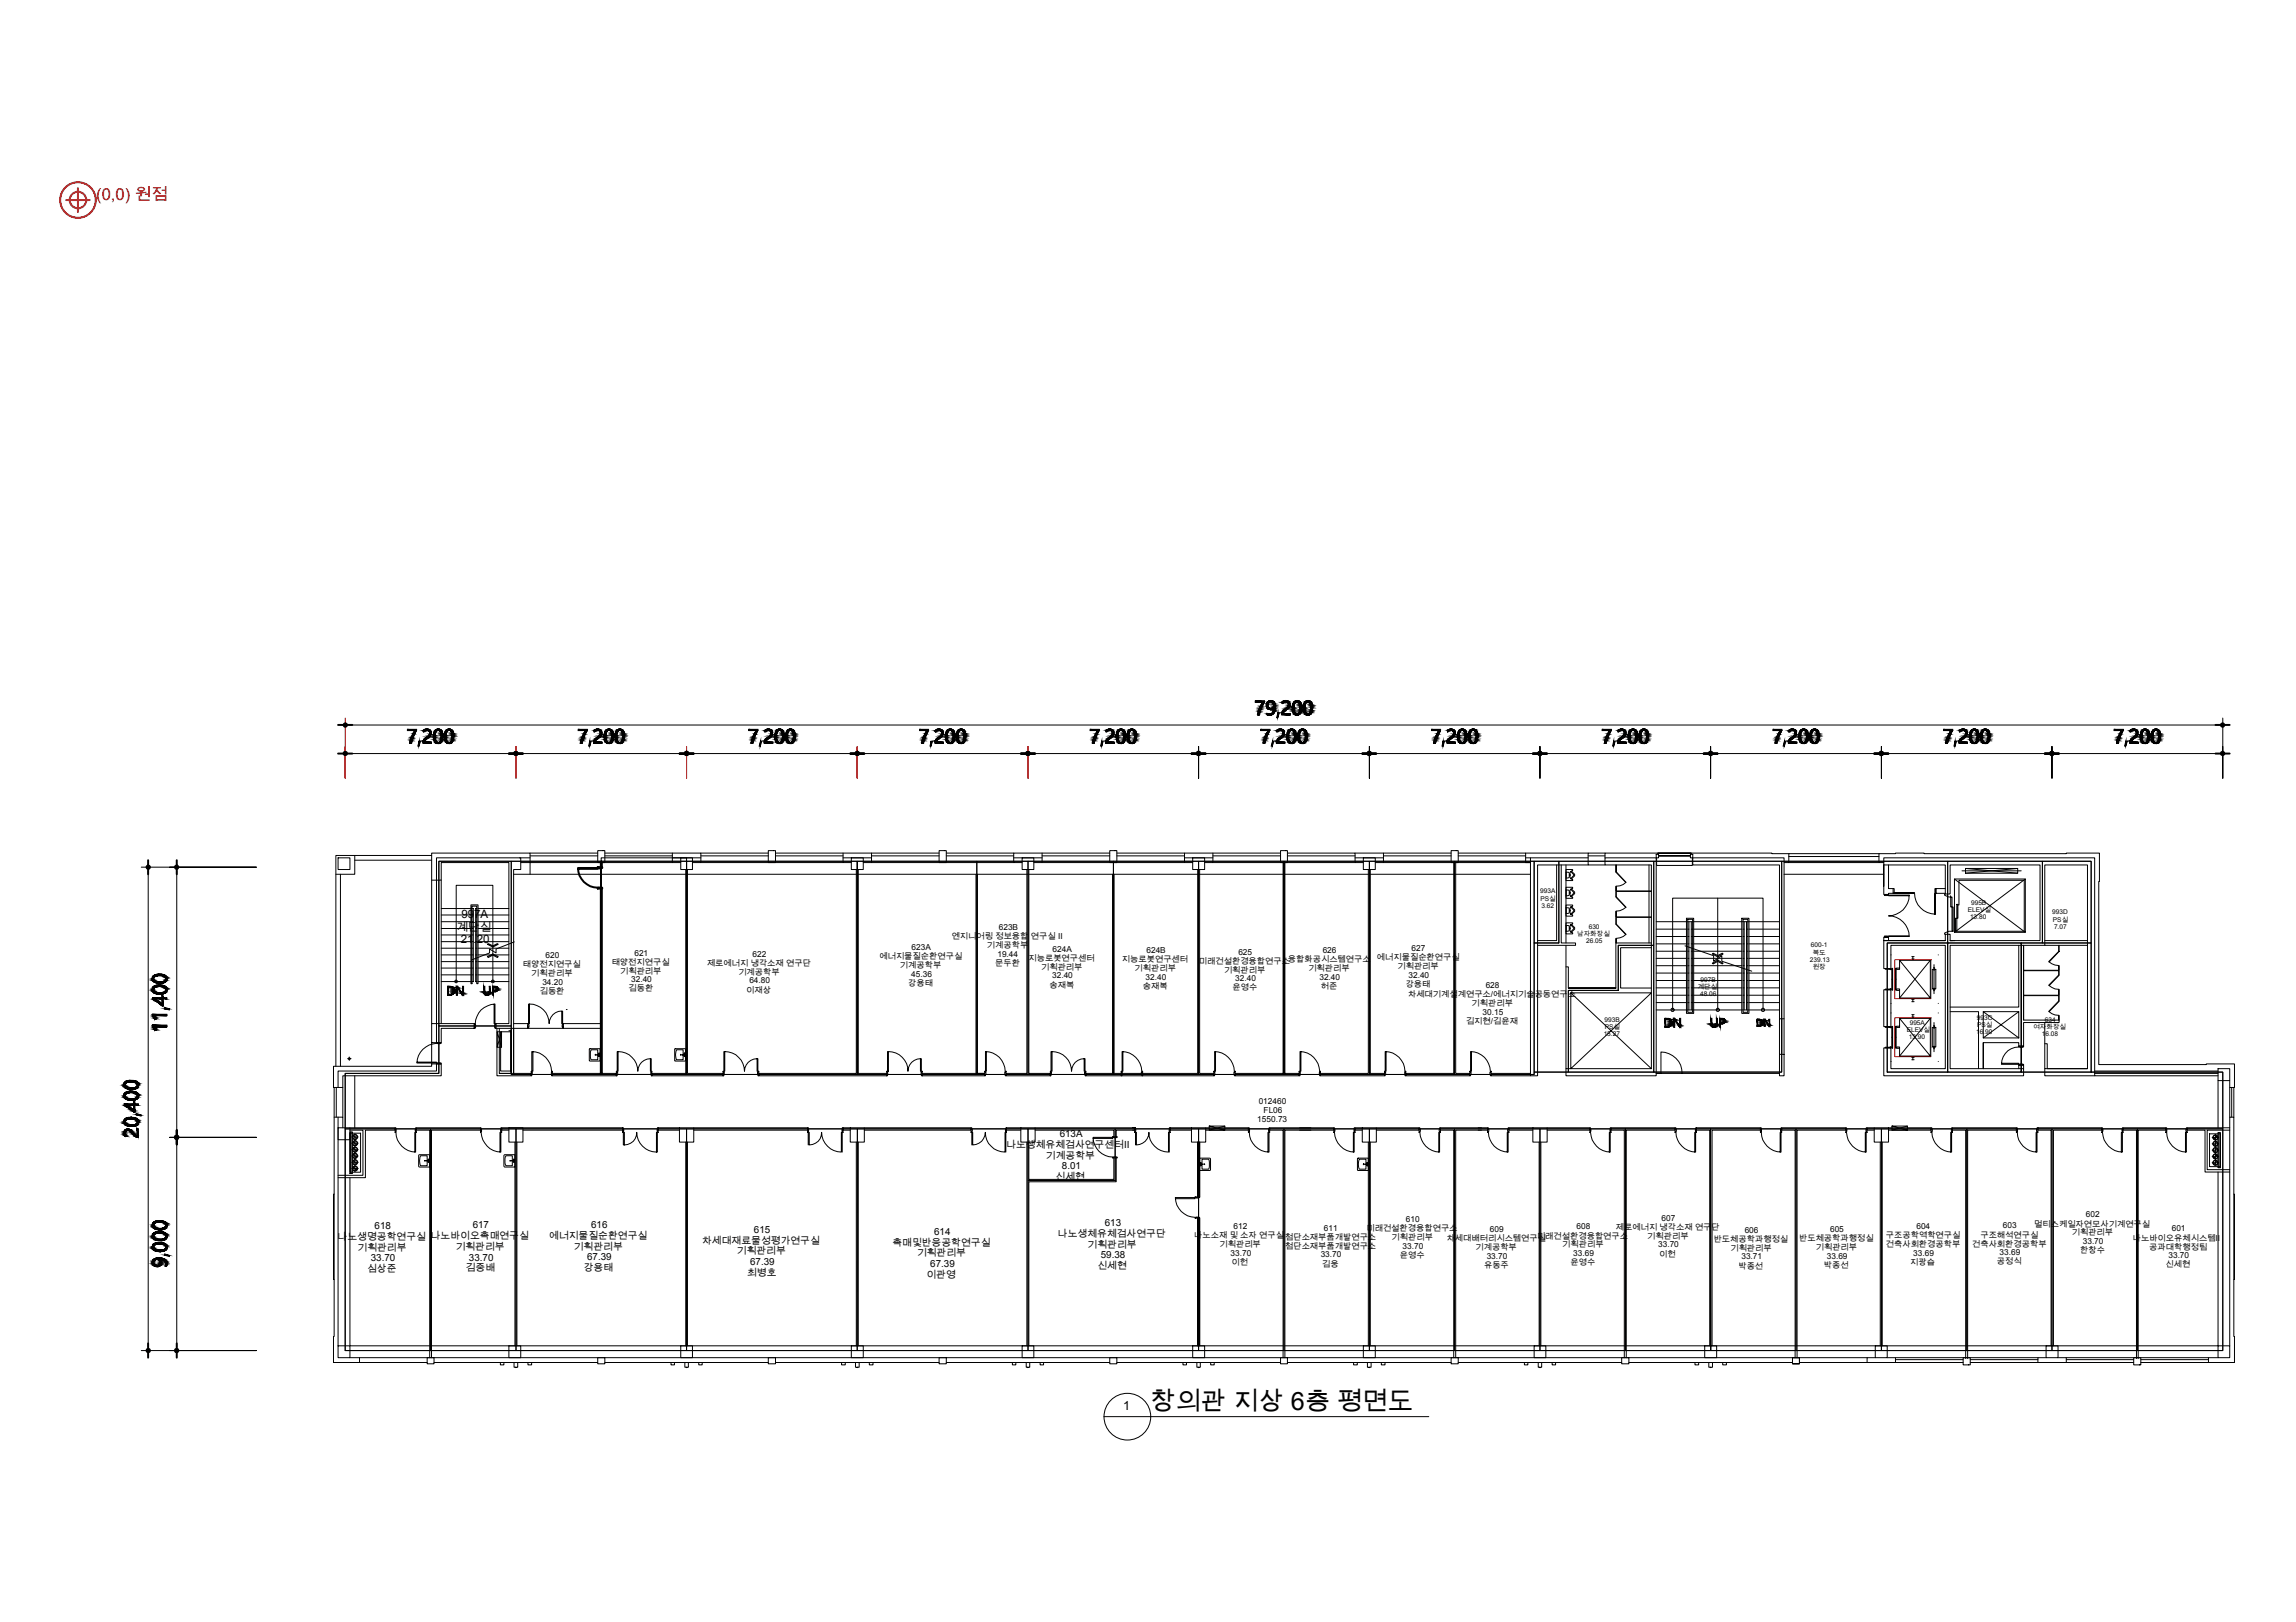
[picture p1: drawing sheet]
<svg xmlns="http://www.w3.org/2000/svg" width="297mm" height="210mm" viewBox="0 0 297 210" stroke-linecap="round" stroke-linejoin="round" font-family="sans-serif">
<defs><g id="words">
<text font-size="3.3" x="148.8" y="182.5">창의관 지상 6층 평면도</text>
<text font-size="2.1" fill="#f00" x="12.5" y="25.9">(0,0) 원점</text>
<text font-size="1.6" x="145.3" y="182.5">1</text>
<g font-size="1.5">
<text x="59.7" y="118.8">997A</text>
<text x="59.1" y="120.5">계단실</text>
<text x="59.6" y="122.1">21.20</text>
</g>
<g font-size="1.3">
<text x="130.2" y="148.6">나노생체유체검사연구센터Ⅱ</text>
<text x="135.3" y="149.9">기계공학부</text>
<text x="137.1" y="147.1">613A</text>
<text x="136.6" y="152.7">신세현</text>
<text x="137.4" y="151.3">8.01</text>
<text x="43.7" y="160.5">나노생명공학연구실</text>
<text x="46.3" y="161.9">기획관리부</text>
<text x="48.5" y="159.1">618</text>
<text x="55.7" y="160.4">나노바이오촉매연구실</text>
<text x="59" y="161.8">기획관리부</text>
<text x="61.2" y="159">617</text>
<text x="71.1" y="160.3">에너지물질순환연구실</text>
<text x="74.2" y="161.7">기획관리부</text>
<text x="76.5" y="158.9">616</text>
<text x="90.8" y="161">차세대재료물성평가연구실</text>
<text x="97.5" y="159.5">615</text>
<text x="115.5" y="161.2">촉매및반응공학연구실</text>
<text x="120.9" y="159.8">614</text>
<text x="136.9" y="160.1">나노생체유체검사연구단</text>
<text x="140.7" y="161.5">기획관리부</text>
<text x="142.9" y="158.7">613</text>
<text x="47.5" y="164.6">심상준</text>
<text x="48" y="163.2">33.70</text>
<text x="60.3" y="164.5">김중배</text>
<text x="60.7" y="163.1">33.70</text>
<text x="75.5" y="164.5">강용태</text>
<text x="76" y="163">67.39</text>
<text x="95.3" y="162.3">기획관리부</text>
<text x="96.7" y="165.1">최병호</text>
<text x="97.1" y="163.7">67.39</text>
<text x="118.6" y="162.6">기획관리부</text>
<text x="119.9" y="165.4">이관영</text>
<text x="120.4" y="163.9">67.39</text>
<text x="142" y="164.3">신세현</text>
<text x="142.4" y="162.8">59.38</text>
</g>
<g font-size="1.1">
<text x="67.6" y="125.1">태양전지연구실</text>
<text x="70.6" y="124">620</text>
<text x="79.1" y="124.9">태양전지연구실</text>
<text x="82.1" y="123.7">621</text>
<text x="91.5" y="125">제로에너지 냉각소재 연구단</text>
<text x="97.4" y="123.8">622</text>
<text x="113.8" y="124.2">에너지물질순환연구실</text>
<text x="116.4" y="125.3">기계공학부</text>
<text x="117.9" y="123">623A</text>
<text x="123.1" y="121.6">엔지니어링 정보융합 연구실 II</text>
<text x="127.7" y="122.7">기계공학부</text>
<text x="128.8" y="125">문두환</text>
<text x="129" y="123.8">19.44</text>
<text x="129.2" y="120.4">623B</text>
<text x="133.1" y="124.3">지능로봇연구센터</text>
<text x="134.7" y="125.5">기획관리부</text>
<text x="136.2" y="123.2">624A</text>
<text x="145.1" y="124.5">지능로봇연구센터</text>
<text x="146.8" y="125.7">기획관리부</text>
<text x="148.3" y="123.4">624B</text>
<text x="155.1" y="124.7">미래건설환경융합연구소융합화공시스템연구소</text>
<text x="158.4" y="125.9">기획관리부</text>
<text x="160.2" y="123.5">625</text>
<text x="169.3" y="125.6">기획관리부</text>
<text x="171.1" y="123.3">626</text>
<text x="178.1" y="124.2">에너지물질순환연구실</text>
<text x="180.8" y="125.4">기획관리부</text>
<text x="182.6" y="123.1">627</text>
<text x="68.7" y="126.3">기획관리부</text>
<text x="69.8" y="128.6">김동환</text>
<text x="70.2" y="127.4">34.20</text>
<text x="80.2" y="126">기획관리부</text>
<text x="81.3" y="128.3">김동환</text>
<text x="81.7" y="127.1">32.40</text>
<text x="95.5" y="126.1">기계공학부</text>
<text x="96.5" y="128.4">이재상</text>
<text x="97" y="127.3">64.80</text>
<text x="117.5" y="127.6">강용태</text>
<text x="117.9" y="126.4">45.36</text>
<text x="135.8" y="127.8">송재복</text>
<text x="136.1" y="126.6">32.40</text>
<text x="147.9" y="128">송재복</text>
<text x="148.2" y="126.8">32.40</text>
<text x="159.5" y="128.2">윤영수</text>
<text x="159.8" y="127">32.40</text>
<text x="170.7" y="126.8">32.40</text>
<text x="170.9" y="127.9">허준</text>
<text x="181.9" y="127.7">강용태</text>
<text x="182.2" y="129.1">차세대기계설계연구소/에너지기술공동연구소</text>
<text x="182.2" y="126.5">32.40</text>
<text x="190.4" y="130.2">기획관리부</text>
<text x="191.8" y="131.3">30.15</text>
<text x="192.2" y="127.9">628</text>
<text x="189.7" y="132.5">김지현/김윤재</text>
<text x="162.8" y="142.8">012460</text>
<text x="162.7" y="145.2">1550.73</text>
<text x="163.5" y="144">FL06</text>
<text x="154.5" y="160.2">나노소재 및 소자 연구실</text>
<text x="157.8" y="161.4">기획관리부</text>
<text x="159.6" y="159.1">612</text>
<text x="166.3" y="160.5">첨단소재부품개발연구소</text>
<text x="166.3" y="161.6">첨단소재부품개발연구소</text>
<text x="171.3" y="159.3">611</text>
<text x="176.8" y="159.3">미래건설환경융합연구소</text>
<text x="180" y="160.5">기획관리부</text>
<text x="181.5" y="161.6">33.70</text>
<text x="181.9" y="158.1">610</text>
<text x="187.2" y="160.6">차세대배터리시스템연구실</text>
<text x="190.9" y="161.8">기계공학부</text>
<text x="192.7" y="159.5">609</text>
<text x="198.8" y="160.3">미래건설환경융합연구소</text>
<text x="202.1" y="161.4">기획관리부</text>
<text x="204" y="159.1">608</text>
<text x="209" y="159.2">제로에너지 냉각소재 연구단</text>
<text x="213.1" y="160.3">기획관리부</text>
<text x="214.5" y="161.4">33.70</text>
<text x="215" y="158">607</text>
<text x="221.7" y="160.7">반도체공학과행정실</text>
<text x="223.9" y="161.9">기획관리부</text>
<text x="225.7" y="159.5">606</text>
<text x="232.8" y="160.6">반도체공학과행정실</text>
<text x="234.9" y="161.8">기획관리부</text>
<text x="236.8" y="159.5">605</text>
<text x="244" y="161.4">건축사회환경공학부</text>
<text x="244" y="160.2">구조공학역학연구실</text>
<text x="247.9" y="159">604</text>
<text x="255.1" y="161.3">건축사회환경공학부</text>
<text x="256.2" y="160.2">구조해석연구실</text>
<text x="259.1" y="159">603</text>
<text x="263.2" y="158.7">멀티스케일자연모사기계연구실</text>
<text x="268" y="159.9">기획관리부</text>
<text x="269.5" y="161">33.70</text>
<text x="269.9" y="157.5">602</text>
<text x="275.9" y="160.6">나노바이오유체시스템Ⅱ</text>
<text x="278.1" y="161.7">공과대학행정팀</text>
<text x="281" y="159.4">601</text>
<text x="159.2" y="162.5">33.70</text>
<text x="159.3" y="163.7">이헌</text>
<text x="170.9" y="162.7">33.70</text>
<text x="171.1" y="163.9">김웅</text>
<text x="181.1" y="162.8">윤영수</text>
<text x="192" y="164.1">유동주</text>
<text x="192.3" y="162.9">33.70</text>
<text x="203.2" y="163.7">윤영수</text>
<text x="203.5" y="162.5">33.69</text>
<text x="214.6" y="162.6">이헌</text>
<text x="224.9" y="164.2">박종선</text>
<text x="225.3" y="163">33.71</text>
<text x="236" y="164.1">박종선</text>
<text x="236.3" y="162.9">33.69</text>
<text x="247.1" y="163.7">지광습</text>
<text x="247.5" y="162.5">33.69</text>
<text x="258.3" y="163.6">공정식</text>
<text x="258.7" y="162.4">33.69</text>
<text x="269.1" y="162.2">한창수</text>
<text x="280.2" y="164">신세현</text>
<text x="280.5" y="162.8">33.70</text>
</g>
<g font-size=".8">
<text x="199.2" y="115.6">993A</text>
<text x="199.3" y="116.5">PS실</text>
<text x="199.4" y="117.4">3.62</text>
<text x="254.6" y="118">ELEV실</text>
<text x="254.9" y="118.9">13.80</text>
<text x="255" y="117.1">995B</text>
<text x="265.5" y="118.3">993D</text>
<text x="265.6" y="119.3">PS실</text>
<text x="204" y="121.2">남자화장실</text>
<text x="205.2" y="122">26.05</text>
<text x="205.5" y="120.2">630</text>
<text x="234.1" y="124.5">239.13</text>
<text x="234.3" y="122.6">600-1</text>
<text x="234.5" y="123.5">복도</text>
<text x="234.5" y="125.4">원장</text>
<text x="265.7" y="120.2">7.07</text>
<text x="219.6" y="128">계단실</text>
<text x="219.9" y="128.9">48.06</text>
<text x="220" y="127.1">997B</text>
<text x="255.8" y="132">993C</text>
<text x="207.5" y="134.1">15.27</text>
<text x="207.6" y="132.3">993B</text>
<text x="207.6" y="133.2">PS실</text>
<text x="246.7" y="133.5">ELEV실</text>
<text x="246.9" y="134.4">13.90</text>
<text x="247.1" y="132.6">995A</text>
<text x="255.6" y="133.9">16.90</text>
<text x="255.8" y="133">PS실</text>
<text x="263.1" y="133.2">여자화장실</text>
<text x="264.1" y="134.1">16.08</text>
<text x="264.5" y="132.2">634</text>
</g>
</g></defs>
<g fill="#000" stroke="#000" stroke-width=".13">
<path d="M54.8 94.7h.1zM54.8 94.5h.4zM56.3 94.5h.4zM57.7 94.5h.4zM58.1 94.4h.1zM76.9 94.7h.1zM76.9 94.5h.4zM77.3 94.4h.1zM78.4 94.5h.4zM78.7 94.4h.1zM79.8 94.5h.4zM80.1 94.4h.1z"/>
<path d="M99 94.5h.4zM99.3 94.4h.2zM100.5 94.5h.4zM100.8 94.4h.1zM101.9 94.5h.4zM102.2 94.4h.1zM121 94.5h.5zM122.6 94.5h.4zM122.9 94.4h.1zM124 94.5h.4zM124.3 94.4h.1zM143.1 94.7h.1z"/>
<path d="M143.1 94.5h.4zM143.5 94.4h.1zM144.6 94.5h.4zM145 94.4h.1zM146 94.5h.4zM146.4 94.4h.1zM163.9 92.3h.1zM164 91.7h.4zM164 90.8h.4zM164.6 91.6h.2zM165.2 94.7h.1zM165.2 94.5h.4z"/>
<path d="M165.9 90.8h.4zM165.9 91h.1zM166.7 94.5h.4zM168.1 94.5h.4zM168.5 94.4h.1zM187.3 94.5h.4zM187.7 94.4h.1zM188.8 94.5h.4zM189.1 94.4h.1zM190.2 94.5h.4zM190.5 94.4h.1zM209.4 94.5h.4z"/>
<path d="M209.7 94.4h.2zM210.9 94.5h.4zM211.2 94.4h.1zM212.3 94.5h.4zM231.4 94.5h.5zM231.4 94.7h.1zM233 94.5h.4zM233.3 94.4h.1zM234.4 94.5h.4zM234.7 94.4h.1zM253.5 94.7h.1zM253.6 94.5h.3z"/>
<path d="M253.9 94.4h.1zM255 94.5h.4zM255.4 94.4h.1zM256.4 94.5h.4zM256.8 94.4h.1zM275.6 94.7h.1zM275.6 94.5h.4zM277.1 94.5h.4zM277.4 94.4h.2zM278.5 94.5h.4zM278.9 94.4h.1zM19.8 128.4h.1z"/>
<path d="M19.8 127h.1zM20.6 128.6h.1zM21 129.5v.4zM59.2 127.6l.1 .2h-.1zM59.7 128.6h.1zM62.7 128.7h.3zM216.7 131.8l.1 .1h-.2zM217.2 132.7l.1 .1zM228.4 131.9v.1h-.1zM228.7 132.7h.2zM16.1 145.5h.1zM16.1 142.1h.1z"/>
<path d="M16.1 140.7h.1zM16.3 143.1v.1zM17.3 143.2v.5zM19.8 158.9h.1zM19.8 161.7h.1zM19.8 160.3h.1z"/>
<path d="M53 96l.2 .1zM53 96l.2 .1z"/>
<path d="M53 96.1h.2zM53 96.1h.2z"/>
<path d="M53 96.1h.2zM53 96.1h.2z"/>
<path d="M53 96.1l.2 .1zM53 96.1l.2 .1z"/>
<path d="M53 96.2h.2zM53 96.2h.2z"/>
<path d="M53 96.2h.2zM53 96.2h.2z"/>
<path d="M53.1 95.9h.2zM53.1 95.9h.2z"/>
<path d="M53.1 95.9l.2 .1zM53.1 95.9l.2 .1z"/>
<path d="M53.1 96h.2zM53.1 96h.2z"/>
<path d="M53 96h.3zM53 96h.3z"/>
<path d="M53 96h.3zM53 96h.2z"/>
<path d="M53.1 95.8l.2 .1zM53.1 95.8l.2 .1z"/>
<path d="M53.1 95.9h.2zM53.1 95.9h.2z"/>
<path d="M53.1 95.7h.2zM53.1 95.7h.2z"/>
<path d="M53.1 95.7l.2 .1zM53.1 95.8h.2z"/>
<path d="M53.1 95.8h.2zM53.1 95.8h.2z"/>
<path d="M53.2 95.6h.2zM53.2 95.6l.1 .1z"/>
<path d="M53.2 95.6h.2zM53.2 95.6h.2z"/>
<path d="M53.2 95.6h.2zM53.2 95.6h.2z"/>
<path d="M53.2 95.6h.2zM53.2 95.6h.2z"/>
<path d="M53.2 95.5h.2zM53.2 95.5l.2 .1z"/>
<path d="M53.2 95.4h.2zM53.2 95.4h.2z"/>
<path d="M53.2 95.4h.2zM53.2 95.4l.2 .1z"/>
<path d="M53.3 95.3l.2 .1zM53.3 95.3l.2 .1z"/>
<path d="M53.3 95.4h.2zM53.3 95.4h.1h-.2z"/>
<path d="M53.3 95.3h.2zM53.3 95.3h.2z"/>
<path d="M53.3 95.3h.2zM53.3 95.3h.2z"/>
<path d="M53.3 95.2h.2zM53.3 95.2h.2z"/>
<path d="M53.3 95.2l.2 .1zM53.3 95.2l.2 .1z"/>
<path d="M53.3 95.3h.2zM53.3 95.3h.2z"/>
<path d="M53.4 95.2h.1zM53.3 95.2h.2z"/>
<path d="M53.4 95.1h.1zM53.4 95.1l.1 .1z"/>
<path d="M53.4 95.1h.2zM53.4 95.1h.1z"/>
<path d="M53.4 95.1h.2zM53.4 95.1h.2z"/>
<path d="M53.4 95l.2 .1zM53.4 95l.2 .1z"/>
<path d="M53.4 95.1h.2zM53.4 95.1h.2z"/>
<path d="M53.4 95h.2zM53.4 95h.2h-.2z"/>
<path d="M53.5 94.9h.1zM53.4 95h.2z"/>
<path d="M53.5 94.9h.2zM53.5 94.9h.1z"/>
<path d="M53.5 94.9h.2zM53.5 94.9h.2z"/>
<path d="M53.5 94.9h.2zM53.5 94.9h.2z"/>
<path d="M53.5 94.8h.2zM53.5 94.8h.2z"/>
<path d="M53.5 94.8h.2zM53.5 94.8h.2z"/>
<path d="M53.5 94.8h.2zM53.5 94.8l.2 .1z"/>
<path d="M53.5 94.7h.2zM53.5 94.7l.2 .1z"/>
<path d="M53.6 94.7h.2zM53.6 94.7h.1z"/>
<path d="M53.6 94.7h.2zM53.6 94.7h.2z"/>
<path d="M53.6 94.7h.2zM53.6 94.7h.2z"/>
<path d="M53.6 94.6h.2zM53.6 94.6l.2 .1z"/>
<path d="M53.6 94.6h.2zM53.6 94.6h.2z"/>
<path d="M53.6 94.6h.2zM53.6 94.6h.2z"/>
<path d="M53.7 94.5h.2zM53.7 94.5l.1 .1z"/>
<path d="M52.7 94.4l1.2 .1v-.1zM52.7 94.4l1.2 .1h-1.2z"/>
<path d="M52.7 94.5h1.2zM52.7 94.5h1.2z"/>
<path d="M54.2 95.9v.6l.2-.6zM54.2 95.9v.6h-.1z"/>
<path d="M54.8 94.6h.1zM54.8 94.6l.1 .1z"/>
<path d="M54.7 96h.2zM54.7 96h.2z"/>
<path d="M54.7 96h.2zM54.7 96h.2z"/>
<path d="M54.8 94.6h.2zM54.8 94.6h.1z"/>
<path d="M54.8 95.9h.2zM54.8 95.9h.2z"/>
<path d="M54.8 95.9h.2zM54.8 95.9l.1 .1z"/>
<path d="M54.8 95.8h.2zM54.8 95.8l.2 .1z"/>
<path d="M54.8 95.8h.2zM54.8 95.8h.2z"/>
<path d="M54.8 95.8h.2zM54.8 95.8h.2z"/>
<path d="M54.8 94.5h.2zM54.8 94.5l.2 .1z"/>
<path d="M54.8 95.8h.2zM54.8 95.8h.2z"/>
<path d="M54.8 95.7h.3zM54.8 95.7l.2 .1z"/>
<path d="M54.8 94.5h.3zM54.8 94.5h.2z"/>
<path d="M54.9 95.7h.2zM54.9 95.7h.2z"/>
<path d="M54.9 95.7h.2zM54.9 95.7h.2z"/>
<path d="M54.9 95.6h.3zM54.9 95.6l.2 .1z"/>
<path d="M54.9 95.6h.3zM54.9 95.6h.3z"/>
<path d="M55.2 94.3l.1 .1zM55.2 94.4h.1z"/>
<path d="M55 95.6h.3zM54.9 95.6h.3z"/>
<path d="M55 95.6h.3zM55 95.6h.3z"/>
<path d="M55 95.5h.3zM55 95.6h.3z"/>
<path d="M55.1 95.5h.3zM55 95.5h.3z"/>
<path d="M55.1 94.4h.4zM55 94.4h.5z"/>
<path d="M55.1 95.5h.3zM55.1 95.5h.3z"/>
<path d="M55.2 95.4h.3zM55.1 95.5h.3z"/>
<path d="M55.2 95.4h.3zM55.2 95.4h.3z"/>
<path d="M55 94.4h.5zM55 94.4h.5z"/>
<path d="M55 94.4h.6zM54.9 94.4h.7z"/>
<path d="M55.3 95.4h.2zM55.2 95.4h.3z"/>
<path d="M55.3 95.3h.3zM55.3 95.4h.2z"/>
<path d="M54.9 94.4l.7 .1zM54.9 94.4l.7 .1z"/>
<path d="M55.3 95.3h.3zM55.3 95.3h.3z"/>
<path d="M54.9 94.5h.7zM54.8 94.5h.8z"/>
<path d="M55.4 95.3h.2zM55.4 95.3h.2h-.3z"/>
<path d="M54.8 94.5h.9zM54.8 94.5h.9z"/>
<path d="M55.4 94.5h.3zM55.4 94.5h.3z"/>
<path d="M55.4 95.2h.3zM55.4 95.2l.2 .1z"/>
<path d="M55.4 94.5l.3 .1zM55.4 94.5l.3 .1z"/>
<path d="M55.5 95.2h.2zM55.5 95.2h.2z"/>
<path d="M55.5 95.2h.2zM55.5 95.2h.2z"/>
<path d="M55.5 94.6h.2zM55.5 94.6h.2z"/>
<path d="M55.5 95.1h.2zM55.5 95.1l.2 .1z"/>
<path d="M55.5 94.6h.2zM55.5 94.6h.2z"/>
<path d="M55.5 95.1h.2zM55.5 95.1h.2z"/>
<path d="M55.5 94.6l.2 .1zM55.5 94.6l.2 .1z"/>
<path d="M55.5 95.1h.2zM55.5 95.1h.2z"/>
<path d="M55.5 95.1h.2zM55.5 95.1h.2z"/>
<path d="M55.5 94.7h.3zM55.5 94.7h.3z"/>
<path d="M55.6 94.7h.2zM55.6 94.7h.2z"/>
<path d="M55.6 94.7h.2zM55.6 94.7h.2z"/>
<path d="M55.6 94.7l.2 .1zM55.6 94.7l.2 .1z"/>
<path d="M55.6 94.8h.2zM55.6 94.8h.2z"/>
<path d="M55.6 94.8h.2zM55.6 94.8h.2z"/>
<path d="M55.6 94.8l.2 .1zM55.6 94.8l.2 .1z"/>
<path d="M55.6 94.9h.2zM55.6 94.9h.2z"/>
<path d="M55.6 94.9h.2zM55.6 94.9h.2z"/>
<path d="M55.6 94.9h.2zM55.6 94.9h.2z"/>
<path d="M55.6 94.9l.2 .1zM55.6 94.9l.2 .1z"/>
<path d="M55.6 95h.2zM55.6 95h.2z"/>
<path d="M55.6 95h.2zM55.6 95l.1 .1z"/>
<path d="M54.7 96l1.1 .1zM54.7 96l1.1 .1z"/>
<path d="M54.7 96.1h1.1zM54.7 96.1h1.1z"/>
<path d="M54.7 96.1l1.1 .1v-.1zM54.7 96.1l1.1 .1h-1.1z"/>
<path d="M56.1 95.1h.2zM56.1 95.1h.2z"/>
<path d="M56.1 95.1h.2zM56.1 95.1h.2z"/>
<path d="M56.1 95.1l.2 .1zM56.1 95.1l.2 .1z"/>
<path d="M56.1 95.2l.2 .1zM56.1 95.2l.2 .1z"/>
<path d="M56.1 95.3h.2zM56.1 95.3h.2z"/>
<path d="M56.1 95.3h.2zM56.1 95.3h.2z"/>
<path d="M56.1 95.3h.2zM56.1 95.3h.2z"/>
<path d="M56.1 95.3l.2 .1zM56.1 95.3l.2 .1z"/>
<path d="M56.1 95.4h.2zM56.1 95.4h.2z"/>
<path d="M56.1 95.4l.2 .1zM56.1 95.4l.2 .1z"/>
<path d="M56.1 95.5h.2zM56.1 95.5h.2z"/>
<path d="M56.1 95.5l.2 .1zM56.1 95.5l.2 .1z"/>
<path d="M56.1 95h.2zM56.1 95l.2 .1z"/>
<path d="M56.1 95.6h.2zM56.1 95.6h.2z"/>
<path d="M56.1 94.9h.2zM56.1 94.9h.2z"/>
<path d="M56.1 94.9h.2zM56.1 94.9h.2z"/>
<path d="M56.1 94.9l.2 .1zM56.1 94.9l.2 .1z"/>
<path d="M56.1 95h.2zM56.1 95h.2z"/>
<path d="M56.1 95h.2zM56.1 95h.2z"/>
<path d="M56.1 95.6h.2zM56.1 95.6h.2z"/>
<path d="M56.1 95.6h.2zM56.1 95.6h.2z"/>
<path d="M56.1 95.6l.2 .1zM56.1 95.6l.2 .1z"/>
<path d="M56.1 95.7h.2zM56.1 95.7h.2z"/>
<path d="M56.1 95.7l.3 .1zM56.1 95.7l.3 .1z"/>
<path d="M56.2 94.8h.2zM56.2 94.8h.2z"/>
<path d="M56.2 94.8l.2 .1zM56.2 94.8l.2 .1z"/>
<path d="M56.1 94.9h.3zM56.1 94.9h.2z"/>
<path d="M56.2 95.8h.2zM56.2 95.8h.2z"/>
<path d="M56.2 95.8h.2zM56.2 95.8h.2z"/>
<path d="M56.2 94.8h.2zM56.2 94.8h.2z"/>
<path d="M56.2 95.8h.2zM56.2 95.8h.2z"/>
<path d="M56.2 94.7h.2zM56.2 94.7l.2 .1z"/>
<path d="M56.2 95.8l.2 .1zM56.2 95.8l.2 .1z"/>
<path d="M56.2 95.9h.2zM56.2 95.9h.2z"/>
<path d="M56.2 94.7h.2zM56.2 94.7h.2z"/>
<path d="M56.2 94.7h.2zM56.2 94.7h.2z"/>
<path d="M56.2 95.9h.2zM56.2 95.9h.2z"/>
<path d="M56.2 94.7h.2zM56.2 94.7h.2z"/>
<path d="M56.2 95.9l.2 .1zM56.2 95.9l.2 .1z"/>
<path d="M56.2 94.6h.2zM56.2 94.6l.2 .1z"/>
<path d="M56.2 96h.3zM56.2 96h.3z"/>
<path d="M56.2 94.6h.3zM56.2 94.6h.2z"/>
<path d="M56.2 96h.3zM56.2 96h.3z"/>
<path d="M56.2 94.6h.3zM56.2 94.6h.3z"/>
<path d="M56.2 96h.4zM56.2 96h.4z"/>
<path d="M56.3 94.5h.3zM56.2 94.6h.3z"/>
<path d="M56.3 96l.3 .1zM56.3 96l.3 .1z"/>
<path d="M56.3 94.5h.3zM56.3 94.5h.3z"/>
<path d="M56.5 96.2h.4zM56.5 96.2h.3z"/>
<path d="M56.6 94.4h.3zM56.6 94.4h.3z"/>
<path d="M56.4 96.2h.5zM56.4 96.2h.5z"/>
<path d="M56.5 94.4h.5zM56.4 94.4h.6z"/>
<path d="M56.4 96.2h.6zM56.4 96.2h.5z"/>
<path d="M56.4 94.4h.6zM56.4 94.4h.6z"/>
<path d="M56.4 96.1h.6zM56.4 96.1l.6 .1z"/>
<path d="M56.4 94.4l.7 .1zM56.4 94.4l.7 .1z"/>
<path d="M56.3 96.1h.7zM56.3 96.1h.7z"/>
<path d="M56.3 96.1h.8zM56.3 96.1h.7z"/>
<path d="M56.4 94.5h.7zM56.3 94.5h.8z"/>
<path d="M56.3 94.5h.8zM56.3 94.5h.8z"/>
<path d="M56.8 94.5h.3zM56.8 94.5h.3z"/>
<path d="M56.8 96h.3zM56.8 96l.3 .1z"/>
<path d="M56.9 96h.2zM56.9 96h.2z"/>
<path d="M56.9 94.5l.3 .1zM56.9 94.5l.3 .1z"/>
<path d="M56.9 96h.2zM56.9 96h.2z"/>
<path d="M56.9 94.6h.3zM56.9 94.6h.3z"/>
<path d="M56.9 96h.3zM56.9 96h.2z"/>
<path d="M56.9 94.6h.3zM56.9 94.6h.3z"/>
<path d="M56.9 94.6l.3 .1zM56.9 94.6l.3 .1z"/>
<path d="M57 95.9h.2zM57 95.9h.2z"/>
<path d="M57 95.9h.2zM57 95.9l.2 .1z"/>
<path d="M57 94.7h.2zM57 94.7h.2z"/>
<path d="M57 94.7h.2zM57 94.7h.2z"/>
<path d="M57 94.7h.2zM57 94.7h.2z"/>
<path d="M57 95.9h.2zM57 95.9h.2z"/>
<path d="M57 94.7l.2 .1zM57 94.7l.2 .1z"/>
<path d="M57 94.8h.2zM57 94.8h.2z"/>
<path d="M57 94.8h.2zM57 94.8h.2z"/>
<path d="M57 95.8h.2zM57 95.8h.2z"/>
<path d="M57 95.8h.2zM57 95.8l.2 .1z"/>
<path d="M57 94.8l.3 .1zM57 94.8l.3 .1z"/>
<path d="M57.1 94.9h.2zM57.1 94.9h.2z"/>
<path d="M57.1 94.9l.2 .1zM57.1 94.9l.2 .1z"/>
<path d="M57.1 95.6l.2 .1zM57.1 95.6l.2 .1z"/>
<path d="M57.1 95.7h.2zM57.1 95.7h.2z"/>
<path d="M57.1 95.7h.2zM57.1 95.7l.1 .1z"/>
<path d="M57.1 95h.2zM57.1 95h.2z"/>
<path d="M57.1 95l.2 .1zM57.1 95l.2 .1z"/>
<path d="M57.1 95.1h.2zM57.1 95.1h.2z"/>
<path d="M57.1 95.1l.2 .1zM57.1 95.1l.2 .1z"/>
<path d="M57.1 95.2h.2zM57.1 95.2h.2z"/>
<path d="M57.1 95.2l.2 .1zM57.1 95.2l.2 .1z"/>
<path d="M57.1 95.3h.2zM57.1 95.3h.2z"/>
<path d="M57.1 95.3h.2zM57.1 95.3h.2z"/>
<path d="M57.1 95.3l.2 .1zM57.1 95.3l.2 .1z"/>
<path d="M57.1 95.4h.2zM57.1 95.4h.2z"/>
<path d="M57.1 95.4h.2zM57.1 95.4h.2z"/>
<path d="M57.1 95.4l.2 .1zM57.1 95.4l.2 .1z"/>
<path d="M57.1 95.5h.2zM57.1 95.5h.2z"/>
<path d="M57.1 95.5h.2zM57.1 95.5h.2z"/>
<path d="M57.1 95.5l.2 .1zM57.1 95.5l.2 .1z"/>
<path d="M57.1 95.6h.2zM57.1 95.6h.2z"/>
<path d="M57.1 95.6h.2zM57.1 95.6h.2z"/>
<path d="M57.5 95.2l.2 .1zM57.5 95.2l.2 .1z"/>
<path d="M57.5 95.3h.2zM57.5 95.3h.2z"/>
<path d="M57.5 95.3h.2zM57.5 95.3h.2z"/>
<path d="M57.5 95.3h.2zM57.5 95.3h.2z"/>
<path d="M57.5 95.3l.2 .1zM57.5 95.3l.2 .1z"/>
<path d="M57.5 95.4h.2zM57.5 95.4h.2z"/>
<path d="M57.5 95.4l.2 .1zM57.5 95.4l.2 .1z"/>
<path d="M57.5 95.5h.2zM57.5 95.5h.2z"/>
<path d="M57.5 94.9l.2 .1zM57.5 94.9l.2 .1z"/>
<path d="M57.5 95h.2zM57.5 95h.2z"/>
<path d="M57.5 95h.2zM57.5 95h.2z"/>
<path d="M57.5 95l.2 .1zM57.5 95l.2 .1z"/>
<path d="M57.5 95.1h.2zM57.5 95.1h.2z"/>
<path d="M57.5 95.1h.2zM57.5 95.1h.2z"/>
<path d="M57.5 95.1h.2zM57.5 95.1l.2 .1z"/>
<path d="M57.5 95.5l.2 .1zM57.5 95.5l.2 .1z"/>
<path d="M57.5 95.6h.2zM57.5 95.6h.2z"/>
<path d="M57.5 95.6h.2zM57.5 95.6h.2z"/>
<path d="M57.5 95.6h.2zM57.5 95.6h.2z"/>
<path d="M57.5 95.6l.2 .1zM57.5 95.6l.2 .1z"/>
<path d="M57.5 94.9h.2zM57.5 94.9h.2z"/>
<path d="M57.5 95.7h.3zM57.5 95.7h.3z"/>
<path d="M57.6 94.9h.2zM57.6 94.9h.2z"/>
<path d="M57.6 94.9h.2zM57.5 94.9h.2z"/>
<path d="M57.5 95.7l.3 .1zM57.5 95.7l.3 .1z"/>
<path d="M57.6 95.8h.2zM57.6 95.8h.2z"/>
<path d="M57.6 95.8h.2zM57.6 95.8h.2z"/>
<path d="M57.6 94.8h.2zM57.6 94.8l.2 .1z"/>
<path d="M57.6 95.8h.2zM57.6 95.8h.2z"/>
<path d="M57.6 94.7l.2 .1zM57.6 94.7l.2 .1z"/>
<path d="M57.6 94.8h.2zM57.6 94.8h.2z"/>
<path d="M57.6 94.8h.2zM57.6 94.8h.2z"/>
<path d="M57.6 95.8l.2 .1zM57.6 95.8l.2 .1z"/>
<path d="M57.6 94.7h.2zM57.6 94.7h.2z"/>
<path d="M57.6 95.9h.2zM57.6 95.9h.2z"/>
<path d="M57.6 95.9h.2zM57.6 95.9h.2z"/>
<path d="M57.6 95.9l.2 .1zM57.6 95.9l.2 .1z"/>
<path d="M57.6 94.6l.2 .1zM57.6 94.6l.2 .1z"/>
<path d="M57.6 94.7h.2zM57.6 94.7h.2z"/>
<path d="M57.6 94.7h.2zM57.6 94.7h.2z"/>
<path d="M57.6 96h.3zM57.6 96h.3z"/>
<path d="M57.7 94.6h.2zM57.6 94.6h.2z"/>
<path d="M57.6 96h.3zM57.6 96h.3z"/>
<path d="M57.7 94.6h.2zM57.7 94.6h.2z"/>
<path d="M57.6 96h.4zM57.6 96h.4z"/>
<path d="M57.7 94.5h.3zM57.7 94.5l.2 .1z"/>
<path d="M57.7 96l.3 .1zM57.7 96l.3 .1z"/>
<path d="M57.7 94.5h.3zM57.7 94.5h.3z"/>
<path d="M57.9 96.2h.4zM57.9 96.2h.3z"/>
<path d="M58 94.4h.3zM58 94.4h.3z"/>
<path d="M57.8 96.2h.5zM57.8 96.2h.5z"/>
<path d="M57.9 94.4h.5zM57.8 94.4h.6z"/>
<path d="M57.8 96.2h.6zM57.8 96.2h.6z"/>
<path d="M57.8 94.4h.6zM57.8 94.4h.6z"/>
<path d="M57.8 96.1h.6zM57.8 96.1l.6 .1z"/>
<path d="M57.8 94.4l.7 .1zM57.8 94.4l.7 .1z"/>
<path d="M57.7 96.1h.8zM57.7 96.1h.7z"/>
<path d="M57.8 94.5h.7zM57.7 94.5h.8z"/>
<path d="M57.7 96.1h.8zM57.7 96.1h.8z"/>
<path d="M57.7 94.5h.8zM57.7 94.5h.8z"/>
<path d="M58.2 94.5h.3zM58.2 94.5h.3z"/>
<path d="M58.2 96h.3zM58.2 96l.3 .1z"/>
<path d="M58.3 96h.2zM58.3 96h.2z"/>
<path d="M58.3 94.5l.3 .1zM58.3 94.5l.3 .1z"/>
<path d="M58.3 96h.2zM58.3 96h.2z"/>
<path d="M58.3 94.6h.3zM58.3 94.6h.3z"/>
<path d="M58.3 96h.3zM58.3 96h.2z"/>
<path d="M58.3 94.6h.3zM58.3 94.6h.3z"/>
<path d="M58.3 94.6l.3 .1zM58.3 94.6l.3 .1z"/>
<path d="M58.4 95.9h.2zM58.4 95.9l.2 .1z"/>
<path d="M58.4 94.7h.2zM58.4 94.7h.2z"/>
<path d="M58.4 95.9h.2zM58.4 95.9h.2z"/>
<path d="M58.4 95.9h.2zM58.4 95.9h.2z"/>
<path d="M58.4 94.7h.2zM58.4 94.7h.2z"/>
<path d="M58.4 94.7h.2zM58.4 94.7h.2z"/>
<path d="M58.4 94.7l.2 .1zM58.4 94.7l.2 .1z"/>
<path d="M58.4 95.8h.2zM58.4 95.8h.2z"/>
<path d="M58.4 95.8h.2zM58.4 95.8l.2 .1z"/>
<path d="M58.4 94.8h.2zM58.4 94.8h.2z"/>
<path d="M58.4 94.8h.2zM58.4 94.8h.2z"/>
<path d="M58.4 94.8l.2 .1zM58.4 94.8l.2 .1z"/>
<path d="M58.5 94.9h.2zM58.5 94.9h.2z"/>
<path d="M58.5 95.7h.1zM58.5 95.7h.1z"/>
<path d="M58.5 95.7h.1zM58.5 95.7l.1 .1z"/>
<path d="M58.5 94.9l.2 .1zM58.5 94.9l.2 .1z"/>
<path d="M58.5 95h.2zM58.5 95h.2z"/>
<path d="M58.5 95l.2 .1zM58.5 95l.2 .1z"/>
<path d="M58.5 95.1h.2zM58.5 95.1h.2z"/>
<path d="M58.5 95.1l.2 .1zM58.5 95.1l.2 .1z"/>
<path d="M58.5 95.4h.2zM58.5 95.4h.2z"/>
<path d="M58.5 95.4l.2 .1zM58.5 95.4l.2 .1z"/>
<path d="M58.5 95.5h.2zM58.5 95.5h.2z"/>
<path d="M58.5 95.5h.2zM58.5 95.5h.2z"/>
<path d="M58.5 95.5l.2 .1zM58.5 95.5l.2 .1z"/>
<path d="M58.5 95.6h.2zM58.5 95.6h.2z"/>
<path d="M58.5 95.6h.2zM58.5 95.6h.2z"/>
<path d="M58.5 95.6h.2zM58.5 95.6l.1 .1z"/>
<path d="M58.5 95.2h.2zM58.5 95.2h.2z"/>
<path d="M58.5 95.4h.2zM58.5 95.4h.2z"/>
<path d="M58.5 95.2l.2 .1zM58.5 95.2l.2 .1z"/>
<path d="M58.5 95.3h.2zM58.5 95.3h.2z"/>
<path d="M58.5 95.3h.2zM58.5 95.3h.2z"/>
<path d="M58.5 95.3h.2zM58.5 95.3l.2 .1z"/>
<path d="M75.1 96.1h.2zM75.1 96.1h.2z"/>
<path d="M75.1 96.1l.2 .1zM75.1 96.1l.2 .1z"/>
<path d="M75.1 96.2h.2zM75.1 96.2h.2z"/>
<path d="M75.1 96.2h.2zM75.1 96.2h.2z"/>
<path d="M75.1 96.1h.2zM75.1 96.1h.2z"/>
<path d="M75.1 96h.2zM75.1 96h.2z"/>
<path d="M75.1 96h.2zM75.1 96h.2z"/>
<path d="M75.1 96h.2zM75.1 96h.2z"/>
<path d="M75.1 96h.2zM75.1 96l.2 .1z"/>
<path d="M75.1 95.9h.2zM75.1 95.9l.2 .1z"/>
<path d="M75.2 95.9h.2zM75.2 95.9h.2z"/>
<path d="M75.2 95.9h.2zM75.2 95.9h.1z"/>
<path d="M75.2 95.8h.2zM75.2 95.8h.2h-.2z"/>
<path d="M75.2 95.8h.2zM75.2 95.8l.2 .1z"/>
<path d="M75.2 95.7h.2zM75.2 95.7l.2 .1z"/>
<path d="M75.2 95.6l.2 .1zM75.2 95.6l.2 .1z"/>
<path d="M75.2 95.7h.2zM75.2 95.7h.2z"/>
<path d="M75.2 95.6h.2zM75.2 95.6h.2z"/>
<path d="M75.3 95.6h.2zM75.3 95.6h.1z"/>
<path d="M75.3 95.5l.2 .1zM75.3 95.5l.2 .1z"/>
<path d="M75.3 95.6h.2zM75.3 95.6h.2z"/>
<path d="M75.3 95.4h.2zM75.3 95.4l.2 .1h-.2z"/>
<path d="M75.3 95.4h.2zM75.3 95.4h.2h-.2z"/>
<path d="M75.3 95.4h.2zM75.3 95.4h.2z"/>
<path d="M75.4 95.3h.2zM75.4 95.3h.2z"/>
<path d="M75.4 95.3h.2zM75.4 95.3h.2z"/>
<path d="M75.3 95.3h.3zM75.3 95.3l.2 .1z"/>
<path d="M75.4 95.3h.2zM75.4 95.3h.2z"/>
<path d="M75.4 95.2h.2zM75.4 95.2l.2 .1z"/>
<path d="M75.4 95.1l.2 .1zM75.4 95.1l.2 .1z"/>
<path d="M75.4 95.2h.2zM75.4 95.2h.2z"/>
<path d="M75.4 95.2h.2zM75.4 95.2h.2z"/>
<path d="M75.4 95.1h.2zM75.4 95.1h.2z"/>
<path d="M75.5 95.1h.2zM75.4 95.1h.2z"/>
<path d="M75.5 95.1h.2zM75.5 95.1h.2z"/>
<path d="M75.5 95h.2zM75.5 95h.2h-.2z"/>
<path d="M75.5 95h.2zM75.5 95l.2 .1z"/>
<path d="M75.5 94.9h.2zM75.5 94.9l.2 .1z"/>
<path d="M75.6 94.9h.1zM75.6 94.9h.1z"/>
<path d="M75.6 94.9h.2zM75.6 94.9h.1z"/>
<path d="M75.6 94.9h.2zM75.6 94.9h.2z"/>
<path d="M75.6 94.8h.2zM75.6 94.8l.2 .1z"/>
<path d="M75.6 94.8h.2zM75.6 94.8h.2z"/>
<path d="M75.6 94.8h.2zM75.6 94.8h.2z"/>
<path d="M75.6 94.7h.2zM75.6 94.7l.2 .1z"/>
<path d="M75.6 94.7h.3zM75.6 94.7h.2z"/>
<path d="M75.7 94.7h.2zM75.7 94.7h.2z"/>
<path d="M75.7 94.7h.2zM75.7 94.7h.2z"/>
<path d="M75.7 94.6h.2zM75.7 94.6l.2 .1z"/>
<path d="M75.7 94.6h.2zM75.7 94.6h.2z"/>
<path d="M75.7 94.6h.2zM75.7 94.6h.2z"/>
<path d="M75.7 94.5h.3zM75.7 94.5l.2 .1z"/>
<path d="M74.8 94.4l1.2 .1v-.1zM74.8 94.4l1.2 .1h-1.2z"/>
<path d="M74.8 94.5h1.2zM74.8 94.5h1.2z"/>
<path d="M76.3 95.9v.6l.2-.6zM76.3 95.9v.6h-.1z"/>
<path d="M76.9 94.6h.1zM76.9 94.6l.1 .1z"/>
<path d="M76.9 94.6h.1zM76.9 94.6h.1z"/>
<path d="M76.8 95.9l.2 .1zM76.8 95.9l.2 .1z"/>
<path d="M76.8 96h.2zM76.8 96h.2z"/>
<path d="M76.8 96h.2zM76.8 96h.2z"/>
<path d="M76.9 95.8l.2 .1zM76.9 95.8l.2 .1z"/>
<path d="M76.8 95.9h.3zM76.8 95.9h.2z"/>
<path d="M76.9 95.8h.2zM76.9 95.8h.2z"/>
<path d="M76.9 95.8h.2zM76.9 95.8h.2z"/>
<path d="M76.9 94.5h.2zM76.9 94.5l.2 .1z"/>
<path d="M76.9 95.8h.2zM76.9 95.8h.2z"/>
<path d="M76.9 94.5h.3zM76.9 94.5h.2z"/>
<path d="M76.9 95.7h.3zM76.9 95.7l.2 .1z"/>
<path d="M76.9 95.7h.3zM76.9 95.7h.3z"/>
<path d="M77 95.7h.2zM77 95.7h.2z"/>
<path d="M77 95.6h.2zM77 95.7h.2z"/>
<path d="M77 95.6h.3zM77 95.6h.2z"/>
<path d="M77.1 95.6h.2zM77 95.6h.3z"/>
<path d="M77.1 95.6h.3zM77.1 95.6h.2z"/>
<path d="M77.1 95.5h.3zM77.1 95.5l.3 .1z"/>
<path d="M77.2 95.5h.2zM77.1 95.5h.3z"/>
<path d="M77.2 94.4h.3zM77.1 94.4h.4z"/>
<path d="M77.2 95.5h.3zM77.2 95.5h.2z"/>
<path d="M77.2 95.4h.3zM77.2 95.5h.3z"/>
<path d="M77.1 94.4h.5zM77 94.4h.6z"/>
<path d="M77.3 95.4h.3zM77.3 95.4h.2h-.3z"/>
<path d="M77.4 95.4h.2zM77.3 95.4h.3z"/>
<path d="M77 94.4h.7zM77 94.4h.7z"/>
<path d="M77 94.4l.7 .1zM76.9 94.5h.8z"/>
<path d="M77.4 95.3h.3zM77.4 95.3l.2 .1z"/>
<path d="M77.4 95.3h.3zM77.4 95.3h.3z"/>
<path d="M76.9 94.5h.8zM76.9 94.5h.8z"/>
<path d="M77.5 95.3h.2zM77.5 95.3h.2z"/>
<path d="M76.9 94.5h.9zM76.9 94.5h.9z"/>
<path d="M77.4 94.5h.4zM77.4 94.5h.4z"/>
<path d="M77.5 95.2h.3zM77.5 95.2h.3z"/>
<path d="M77.5 95.2h.3zM77.5 95.2l.2 .1z"/>
<path d="M77.5 94.5l.3 .1zM77.5 94.5l.3 .1z"/>
<path d="M77.6 95.2h.2zM77.6 95.2h.2z"/>
<path d="M77.5 94.6h.3zM77.5 94.6h.3z"/>
<path d="M77.6 94.6h.2zM77.6 94.6h.2z"/>
<path d="M77.6 94.6l.2 .1zM77.6 94.6l.2 .1z"/>
<path d="M77.6 95.1h.2zM77.6 95.1h.2z"/>
<path d="M77.6 95.1h.2zM77.6 95.1h.2z"/>
<path d="M77.6 95.1h.2zM77.6 95.1l.2 .1z"/>
<path d="M77.6 94.7h.2zM77.6 94.7h.2z"/>
<path d="M77.6 94.7h.2zM77.6 94.7h.2z"/>
<path d="M77.6 94.7h.2zM77.6 94.7h.2z"/>
<path d="M77.6 95l.2 .1zM77.6 95l.2 .1z"/>
<path d="M77.6 95.1h.2zM77.6 95.1h.2z"/>
<path d="M77.6 94.7l.3 .1zM77.6 94.7l.3 .1z"/>
<path d="M77.7 95h.1zM77.7 95h.1z"/>
<path d="M77.6 94.8h.3zM77.6 94.8h.3z"/>
<path d="M77.7 94.8h.2zM77.7 94.8h.2z"/>
<path d="M77.7 94.8l.2 .1zM77.7 94.8l.2 .1z"/>
<path d="M77.7 94.9h.2zM77.7 94.9h.2z"/>
<path d="M77.7 94.9h.2zM77.7 94.9h.2z"/>
<path d="M77.7 94.9h.2zM77.7 94.9h.2z"/>
<path d="M77.7 94.9h.2zM77.7 94.9l.1 .1z"/>
<path d="M76.8 96l1.1 .1zM76.8 96l1.1 .1z"/>
<path d="M76.8 96.1h1.1zM76.8 96.1h1.1z"/>
<path d="M76.8 96.1l1.1 .1v-.1zM76.8 96.1l1.1 .1h-1.1z"/>
<path d="M78.2 95.3h.2zM78.2 95.3h.2z"/>
<path d="M78.2 95.3h.2zM78.2 95.3h.2z"/>
<path d="M78.2 95.3l.2 .1zM78.2 95.3l.2 .1z"/>
<path d="M78.2 95.4h.2zM78.2 95.4h.2z"/>
<path d="M78.2 95.3h.2zM78.2 95.3h.2z"/>
<path d="M78.2 94.9l.2 .1zM78.2 94.9l.2 .1z"/>
<path d="M78.2 95h.2zM78.2 95h.2z"/>
<path d="M78.2 95h.2zM78.2 95h.2z"/>
<path d="M78.2 95l.2 .1zM78.2 95l.2 .1z"/>
<path d="M78.2 95.1h.2zM78.2 95.1h.2z"/>
<path d="M78.2 95.1h.2zM78.2 95.1h.2z"/>
<path d="M78.2 95.1l.2 .1zM78.2 95.1l.2 .1z"/>
<path d="M78.2 95.2h.2zM78.2 95.2l.2 .1z"/>
<path d="M78.2 95.4l.2 .1zM78.2 95.4l.2 .1z"/>
<path d="M78.2 95.5h.2zM78.2 95.5h.2z"/>
<path d="M78.2 95.5l.2 .1zM78.2 95.5l.2 .1z"/>
<path d="M78.2 95.6h.2zM78.2 95.6h.2z"/>
<path d="M78.2 95.6h.2zM78.2 95.6h.2z"/>
<path d="M78.2 95.6h.2zM78.2 95.6h.2z"/>
<path d="M78.2 95.6l.2 .1zM78.2 95.6l.2 .1z"/>
<path d="M78.2 94.9h.2zM78.2 94.9h.2z"/>
<path d="M78.2 95.7h.2zM78.2 95.7h.2z"/>
<path d="M78.2 94.9h.2zM78.2 94.9h.2z"/>
<path d="M78.2 94.9h.2zM78.2 94.9h.2z"/>
<path d="M78.2 95.7l.2 .1zM78.2 95.7l.2 .1z"/>
<path d="M78.2 95.8h.3zM78.2 95.8h.3z"/>
<path d="M78.2 94.8h.2zM78.2 94.8l.2 .1z"/>
<path d="M78.2 94.7l.3 .1zM78.2 94.7l.3 .1z"/>
<path d="M78.2 94.8h.3zM78.2 94.8h.3z"/>
<path d="M78.2 94.8h.3zM78.2 94.8h.2z"/>
<path d="M78.2 95.8h.3zM78.2 95.8h.3z"/>
<path d="M78.2 95.8h.3zM78.2 95.8h.3z"/>
<path d="M78.2 95.8l.3 .1zM78.2 95.8l.3 .1z"/>
<path d="M78.3 94.7h.2zM78.3 94.7h.2z"/>
<path d="M78.2 95.9h.3zM78.2 95.9h.3z"/>
<path d="M78.2 95.9h.3zM78.2 95.9h.3z"/>
<path d="M78.3 95.9l.2 .1zM78.3 95.9l.2 .1z"/>
<path d="M78.3 94.6l.2 .1zM78.3 94.6l.2 .1z"/>
<path d="M78.3 94.7h.2zM78.3 94.7h.2z"/>
<path d="M78.3 94.7h.2zM78.3 94.7h.2z"/>
<path d="M78.3 96h.2zM78.3 96h.2z"/>
<path d="M78.3 94.6h.2zM78.3 94.6h.2z"/>
<path d="M78.3 96h.3zM78.3 96h.3z"/>
<path d="M78.3 94.6h.3zM78.3 94.6h.3z"/>
<path d="M78.3 96h.3zM78.3 96h.3z"/>
<path d="M78.4 94.5h.2zM78.4 94.5l.2 .1z"/>
<path d="M78.3 96l.4 .1zM78.3 96l.4 .1z"/>
<path d="M78.4 94.5h.3zM78.4 94.5h.3z"/>
<path d="M78.6 96.2h.4zM78.6 96.2h.3z"/>
<path d="M78.7 94.4h.3zM78.6 94.4h.4z"/>
<path d="M78.5 96.2h.5zM78.5 96.2h.5z"/>
<path d="M78.5 94.4h.5zM78.5 94.4h.5z"/>
<path d="M78.5 96.2h.6zM78.5 96.2h.5z"/>
<path d="M78.5 94.4h.6zM78.5 94.4h.6z"/>
<path d="M78.5 96.1h.6zM78.5 96.1l.6 .1z"/>
<path d="M78.5 94.4l.6 .1zM78.4 94.5h.7z"/>
<path d="M78.4 96.1h.7zM78.4 96.1h.7z"/>
<path d="M78.4 96.1h.7zM78.4 96.1h.7z"/>
<path d="M78.4 94.5h.7zM78.4 94.5h.7z"/>
<path d="M78.4 94.5h.8zM78.4 94.5h.8z"/>
<path d="M78.9 94.5h.3zM78.9 94.5h.3z"/>
<path d="M78.9 96h.3zM78.9 96l.2 .1z"/>
<path d="M79 96h.2zM79 96h.2z"/>
<path d="M79 94.5l.2 .1zM79 94.5l.2 .1z"/>
<path d="M79 96h.2zM79 96h.2z"/>
<path d="M79 94.6h.2zM79 94.6h.2z"/>
<path d="M79 96h.2zM79 96h.2z"/>
<path d="M79 94.6h.3zM79 94.6h.3z"/>
<path d="M79 95.9h.2zM79 95.9l.2 .1z"/>
<path d="M79 94.6l.3 .1zM79 94.6l.3 .1z"/>
<path d="M79 94.7h.3zM79 94.7h.3z"/>
<path d="M79.1 95.9h.2zM79.1 95.9h.2z"/>
<path d="M79.1 95.9h.2zM79.1 95.9h.1z"/>
<path d="M79.1 94.7h.2zM79.1 94.7h.2z"/>
<path d="M79.1 94.7h.2zM79.1 94.7h.2z"/>
<path d="M79.1 94.7l.2 .1zM79.1 94.7l.2 .1z"/>
<path d="M79.1 95.8h.2zM79.1 95.8h.2z"/>
<path d="M79.1 95.8h.2zM79.1 95.8l.2 .1z"/>
<path d="M79.1 94.8h.2zM79.1 94.8h.2z"/>
<path d="M79.1 94.8h.2zM79.1 94.8h.2z"/>
<path d="M79.1 94.8l.2 .1zM79.1 94.8l.2 .1z"/>
<path d="M79.1 94.9h.3zM79.1 94.9h.3z"/>
<path d="M79.1 95.7h.2zM79.1 95.7h.2z"/>
<path d="M79.1 95.7h.2zM79.1 95.7l.2 .1z"/>
<path d="M79.1 94.9l.3 .1zM79.1 94.9l.3 .1z"/>
<path d="M79.1 95h.3zM79.1 95h.3z"/>
<path d="M79.1 95l.3 .1zM79.1 95l.3 .1z"/>
<path d="M79.1 95.1h.3zM79.1 95.1h.3z"/>
<path d="M79.1 95.5h.3zM79.1 95.5h.3z"/>
<path d="M79.1 95.5h.3zM79.1 95.5h.3z"/>
<path d="M79.1 95.5l.3 .1zM79.1 95.5l.3 .1z"/>
<path d="M79.1 95.6h.3zM79.1 95.6h.3z"/>
<path d="M79.1 95.6h.3zM79.1 95.6h.3z"/>
<path d="M79.1 95.6h.3zM79.1 95.6l.2 .1z"/>
<path d="M79.1 95.1l.3 .1zM79.1 95.1l.3 .1z"/>
<path d="M79.1 95.2h.3zM79.1 95.2h.3z"/>
<path d="M79.1 95.2l.3 .1zM79.1 95.2l.3 .1z"/>
<path d="M79.1 95.3h.3zM79.1 95.3h.3z"/>
<path d="M79.1 95.3h.3zM79.1 95.3h.3z"/>
<path d="M79.1 95.3l.3 .1zM79.1 95.3l.3 .1z"/>
<path d="M79.1 95.4h.3zM79.1 95.4h.3z"/>
<path d="M79.1 95.4h.3zM79.1 95.4h.3z"/>
<path d="M79.1 95.4h.3zM79.1 95.4l.3 .1z"/>
<path d="M79.6 95h.2zM79.6 95h.2z"/>
<path d="M79.6 95l.2 .1zM79.6 95l.2 .1z"/>
<path d="M79.6 95.1h.2zM79.6 95.1h.2z"/>
<path d="M79.6 95.1h.2zM79.6 95.1h.2z"/>
<path d="M79.6 95.1l.2 .1zM79.6 95.1l.2 .1z"/>
<path d="M79.6 95.2l.2 .1zM79.6 95.2l.2 .1z"/>
<path d="M79.6 95.3h.2zM79.6 95.3h.2z"/>
<path d="M79.6 95.3h.2zM79.6 95.3h.2z"/>
<path d="M79.6 95.3h.2zM79.6 95.3h.2z"/>
<path d="M79.6 95.3l.2 .1zM79.6 95.3l.2 .1z"/>
<path d="M79.6 95.4h.2zM79.6 95.4h.2z"/>
<path d="M79.6 95.4l.2 .1zM79.6 95.4l.2 .1z"/>
<path d="M79.6 95.5h.2zM79.6 95.5h.2z"/>
<path d="M79.6 95.5l.2 .1zM79.6 95.5l.2 .1z"/>
<path d="M79.6 95.6h.2zM79.6 95.6h.2z"/>
<path d="M79.6 95.6h.2zM79.6 95.6h.2z"/>
<path d="M79.6 95h.2zM79.6 95h.2z"/>
<path d="M79.6 95.6h.2zM79.6 95.6h.2z"/>
<path d="M79.6 94.9h.2zM79.6 94.9h.2z"/>
<path d="M79.6 94.9h.2zM79.6 94.9h.2z"/>
<path d="M79.6 94.9h.2zM79.6 94.9l.2 .1z"/>
<path d="M79.6 95.6l.2 .1zM79.6 95.6l.2 .1z"/>
<path d="M79.6 95.7h.2zM79.6 95.7h.2z"/>
<path d="M79.6 95.7l.2 .1zM79.6 95.7l.2 .1z"/>
<path d="M79.6 95.8h.2zM79.6 95.8h.2z"/>
<path d="M79.6 94.8h.2zM79.6 94.8h.2z"/>
<path d="M79.6 94.8l.2 .1zM79.6 94.8l.2 .1z"/>
<path d="M79.6 94.9h.2zM79.6 94.9h.2z"/>
<path d="M79.6 95.8h.2zM79.6 95.8h.2z"/>
<path d="M79.7 95.8h.1zM79.7 95.8h.1z"/>
<path d="M79.7 95.8l.2 .1zM79.7 95.8l.2 .1z"/>
<path d="M79.7 94.8h.2zM79.7 94.8h.1z"/>
<path d="M79.7 94.7h.2zM79.7 94.7h.2z"/>
<path d="M79.7 94.7h.2zM79.7 94.7l.2 .1z"/>
<path d="M79.7 95.9h.2zM79.7 95.9h.2z"/>
<path d="M79.7 94.7h.2zM79.7 94.7h.2z"/>
<path d="M79.7 95.9h.2zM79.7 95.9h.2z"/>
<path d="M79.7 95.9l.2 .1zM79.7 95.9l.2 .1z"/>
<path d="M79.7 96h.2zM79.7 96h.2z"/>
<path d="M79.7 94.7h.2zM79.7 94.7h.2z"/>
<path d="M79.7 94.6h.2zM79.7 94.6h.2z"/>
<path d="M79.7 94.6h.2zM79.7 94.6l.2 .1z"/>
<path d="M79.7 96h.3zM79.7 96h.3z"/>
<path d="M79.7 94.6h.3zM79.7 94.6h.3z"/>
<path d="M79.7 96h.3zM79.7 96h.3z"/>
<path d="M79.8 94.5h.2zM79.8 94.5l.2 .1z"/>
<path d="M79.7 96l.4 .1zM79.7 96l.4 .1z"/>
<path d="M79.8 94.5h.3zM79.8 94.5h.2z"/>
<path d="M80 96.2h.4zM80 96.2h.3z"/>
<path d="M80 94.4h.4zM80 94.4h.4z"/>
<path d="M79.9 96.2h.5zM79.9 96.2h.5z"/>
<path d="M80 94.4h.5zM79.9 94.4h.6z"/>
<path d="M79.9 96.2h.6zM79.9 96.2h.5z"/>
<path d="M79.9 94.4h.6zM79.9 94.4h.6z"/>
<path d="M79.8 96.1h.7zM79.8 96.1l.7 .1z"/>
<path d="M79.9 94.4l.7 .1zM79.9 94.4l.7 .1z"/>
<path d="M79.8 96.1h.7zM79.8 96.1h.7z"/>
<path d="M79.8 96.1h.8zM79.8 96.1h.7z"/>
<path d="M79.8 94.5h.8zM79.8 94.5h.8z"/>
<path d="M79.8 94.5h.8zM79.8 94.5h.8z"/>
<path d="M80.3 96h.3zM80.3 96.1h.3z"/>
<path d="M80.4 96h.2zM80.4 96h.2z"/>
<path d="M80.3 94.5h.3zM80.3 94.5h.3z"/>
<path d="M80.4 94.5l.2 .1zM80.4 94.5l.2 .1z"/>
<path d="M80.4 96h.2zM80.4 96h.2z"/>
<path d="M80.4 94.6h.2zM80.4 94.6h.2z"/>
<path d="M80.4 94.6h.3zM80.4 94.6h.3z"/>
<path d="M80.4 95.9l.2 .1zM80.4 95.9l.2 .1z"/>
<path d="M80.4 96h.2zM80.4 96h.2z"/>
<path d="M80.4 94.6l.3 .1zM80.4 94.6l.3 .1z"/>
<path d="M80.5 95.9h.2zM80.4 95.9h.2z"/>
<path d="M80.4 94.7h.3zM80.4 94.7h.3z"/>
<path d="M80.5 94.7h.2zM80.5 94.7h.2z"/>
<path d="M80.5 94.7h.2zM80.5 94.7h.2z"/>
<path d="M80.5 95.8l.2 .1zM80.5 95.8l.2 .1z"/>
<path d="M80.5 95.9h.2zM80.5 95.9h.2z"/>
<path d="M80.5 94.7l.2 .1zM80.5 94.7l.2 .1z"/>
<path d="M80.5 94.8h.2zM80.5 94.8h.2z"/>
<path d="M80.5 94.8h.2zM80.5 94.8h.2z"/>
<path d="M80.5 95.7l.2 .1zM80.5 95.7l.2 .1z"/>
<path d="M80.5 95.8h.2zM80.5 95.8h.2z"/>
<path d="M80.5 94.8l.2 .1zM80.5 94.8l.2 .1z"/>
<path d="M80.5 94.9h.2zM80.5 94.9h.2z"/>
<path d="M80.6 94.9l.1 .1zM80.6 94.9l.1 .1z"/>
<path d="M80.6 95h.1zM80.6 95h.1z"/>
<path d="M80.6 95l.2 .1zM80.6 95l.2 .1z"/>
<path d="M80.6 95.5l.1 .1zM80.6 95.5l.1 .1z"/>
<path d="M80.6 95.6h.1zM80.6 95.6h.1z"/>
<path d="M80.6 95.6h.1zM80.6 95.6h.1z"/>
<path d="M80.6 95.6l.1 .1zM80.6 95.6l.1 .1z"/>
<path d="M80.6 95.7h.1zM80.6 95.7h.1h-.2z"/>
<path d="M80.6 95.5h.2zM80.6 95.5h.1z"/>
<path d="M80.6 95.1h.2zM80.6 95.1h.2z"/>
<path d="M80.6 95.1l.2 .1zM80.6 95.1l.2 .1z"/>
<path d="M80.6 95.2h.2zM80.6 95.2h.2z"/>
<path d="M80.6 95.2l.2 .1zM80.6 95.2l.2 .1z"/>
<path d="M80.6 95.3h.2zM80.6 95.3h.2z"/>
<path d="M80.6 95.3h.2zM80.6 95.3h.2z"/>
<path d="M80.6 95.3l.2 .1zM80.6 95.3l.2 .1z"/>
<path d="M80.6 95.4h.2zM80.6 95.4h.2z"/>
<path d="M80.6 95.4h.2zM80.6 95.4h.2z"/>
<path d="M80.6 95.4l.2 .1zM80.6 95.4l.2 .1z"/>
<path d="M80.6 95.5h.2zM80.6 95.5h.2z"/>
<path d="M97.2 96.2h.2zM97.2 96.2h.2z"/>
<path d="M97.2 96h.2zM97.2 96h.2z"/>
<path d="M97.2 96l.2 .1zM97.2 96l.2 .1z"/>
<path d="M97.2 96.1h.2zM97.2 96.1h.2z"/>
<path d="M97.2 96.1h.2zM97.2 96.1h.2z"/>
<path d="M97.2 96.1l.2 .1zM97.2 96.1l.2 .1z"/>
<path d="M97.2 96.2h.2zM97.2 96.2h.2z"/>
<path d="M97.2 96h.2zM97.2 96h.2z"/>
<path d="M97.2 95.9h.2zM97.2 95.9h.2z"/>
<path d="M97.2 95.9l.2 .1zM97.2 95.9l.2 .1z"/>
<path d="M97.2 96h.2zM97.2 96h.2z"/>
<path d="M97.3 95.8l.2 .1zM97.3 95.8l.2 .1z"/>
<path d="M97.2 95.9h.3zM97.2 95.9h.2z"/>
<path d="M97.3 95.7h.2zM97.3 95.7h.2z"/>
<path d="M97.3 95.7l.2 .1zM97.3 95.7l.2 .1z"/>
<path d="M97.3 95.8h.2zM97.3 95.8h.2z"/>
<path d="M97.3 95.6h.2zM97.3 95.6h.2z"/>
<path d="M97.3 95.6h.2zM97.3 95.6l.2 .1z"/>
<path d="M97.3 95.6h.2zM97.3 95.6h.2z"/>
<path d="M97.4 95.6h.1zM97.4 95.6h.1z"/>
<path d="M97.4 95.5h.2zM97.4 95.5l.1 .1z"/>
<path d="M97.4 95.4h.2zM97.4 95.4h.2z"/>
<path d="M97.4 95.4h.2zM97.4 95.4l.2 .1h-.2z"/>
<path d="M97.4 95.3l.2 .1zM97.4 95.3l.2 .1z"/>
<path d="M97.4 95.4h.2zM97.4 95.4h.2z"/>
<path d="M97.4 95.3h.2zM97.4 95.3h.2z"/>
<path d="M97.5 95.3h.2zM97.5 95.3h.2z"/>
<path d="M97.4 95.3h.3zM97.4 95.3h.2z"/>
<path d="M97.5 95.2h.2zM97.5 95.3h.2z"/>
<path d="M97.5 95.2h.2zM97.5 95.2h.2z"/>
<path d="M97.5 95.2h.2zM97.5 95.2h.2z"/>
<path d="M97.5 95.1h.2zM97.5 95.1l.2 .1z"/>
<path d="M97.6 95.1h.1zM97.6 95.1h.1z"/>
<path d="M97.5 95.1h.2zM97.5 95.1h.2z"/>
<path d="M97.5 95.1h.2zM97.5 95.1h.2z"/>
<path d="M97.6 95h.2zM97.6 95l.1 .1z"/>
<path d="M97.6 95h.2zM97.6 95h.2h-.2z"/>
<path d="M97.6 94.9h.2zM97.6 94.9l.2 .1z"/>
<path d="M97.6 94.9h.2zM97.6 94.9h.2z"/>
<path d="M97.7 94.8l.2 .1zM97.7 94.8l.2 .1z"/>
<path d="M97.7 94.9h.2zM97.6 94.9h.3z"/>
<path d="M97.6 94.9h.3zM97.6 94.9h.2z"/>
<path d="M97.7 94.8h.2zM97.7 94.8h.2z"/>
<path d="M97.7 94.8h.2zM97.7 94.8h.2z"/>
<path d="M97.7 94.7h.2zM97.7 94.7l.2 .1z"/>
<path d="M97.7 94.7h.2zM97.7 94.7h.2z"/>
<path d="M97.8 94.7h.1zM97.8 94.7h.1z"/>
<path d="M97.8 94.7h.2zM97.8 94.7h.1z"/>
<path d="M97.8 94.6h.2zM97.8 94.6l.2 .1z"/>
<path d="M97.8 94.6h.2zM97.8 94.6h.2z"/>
<path d="M97.8 94.6h.2zM97.8 94.6h.2z"/>
<path d="M97.8 94.5h.2zM97.8 94.5l.2 .1z"/>
<path d="M96.9 94.4l1.2 .1v-.1zM96.9 94.4l1.2 .1h-1.2z"/>
<path d="M96.9 94.5h1.2zM96.9 94.5h1.1z"/>
<path d="M98.4 95.9v.6l.2-.6zM98.4 95.9v.6h-.2z"/>
<path d="M99 94.6h.1zM99 94.6v.1z"/>
<path d="M98.9 96h.2zM98.9 96h.2z"/>
<path d="M98.9 96h.2zM98.9 96h.2z"/>
<path d="M99 94.6h.1zM99 94.6h.1z"/>
<path d="M98.9 95.9h.2zM98.9 95.9h.2z"/>
<path d="M98.9 95.9h.2zM98.9 95.9l.2 .1z"/>
<path d="M98.9 95.8h.2zM98.9 95.8l.2 .1z"/>
<path d="M99 95.8h.2zM99 95.8h.1z"/>
<path d="M99 95.8h.2zM99 95.8h.2z"/>
<path d="M99 94.5h.2zM99 94.5l.1 .1z"/>
<path d="M99 95.8h.2zM99 95.8h.2z"/>
<path d="M99 94.5h.2zM99 94.5h.2z"/>
<path d="M99 95.7h.2zM99 95.7l.2 .1z"/>
<path d="M99 95.7h.3zM99 95.7h.2z"/>
<path d="M99 95.7h.3zM99 95.7h.3z"/>
<path d="M99.1 95.6h.2zM99.1 95.6l.2 .1z"/>
<path d="M99.1 95.6h.3zM99.1 95.6h.2z"/>
<path d="M99.1 95.6h.3zM99.1 95.6h.3z"/>
<path d="M99.1 95.6h.4zM99.1 95.6h.3z"/>
<path d="M99.2 95.5h.3zM99.1 95.6h.4z"/>
<path d="M99.2 95.5h.3zM99.2 95.5h.3z"/>
<path d="M99.2 94.4h.4zM99.2 94.4h.4z"/>
<path d="M99.3 95.5h.3zM99.2 95.5h.3z"/>
<path d="M99.3 95.4h.3zM99.3 95.4l.3 .1z"/>
<path d="M99.1 94.4h.6zM99.1 94.4h.6z"/>
<path d="M99.4 95.4h.2zM99.3 95.4h.3z"/>
<path d="M99.1 94.4h.6zM99.1 94.4h.6z"/>
<path d="M99.4 95.4h.3zM99.4 95.4h.2z"/>
<path d="M99.1 94.4l.7 .1zM99 94.5h.8z"/>
<path d="M99.5 95.3h.2zM99.4 95.4h.3z"/>
<path d="M99.5 95.3h.3zM99.5 95.3h.2z"/>
<path d="M99 94.5h.8zM99 94.5h.8z"/>
<path d="M99.5 95.3h.3zM99.5 95.3h.3z"/>
<path d="M99 94.5h.8zM99 94.5h.8z"/>
<path d="M99.5 94.5h.4zM99.5 94.5h.4z"/>
<path d="M99.6 95.2h.2zM99.5 95.3h.3z"/>
<path d="M99.6 94.5l.3 .1zM99.6 94.5l.3 .1z"/>
<path d="M99.6 95.2h.3zM99.6 95.2h.2z"/>
<path d="M99.6 95.2h.3zM99.6 95.2h.3z"/>
<path d="M99.6 94.6h.3zM99.6 94.6h.3z"/>
<path d="M99.6 95.1h.3zM99.6 95.1l.3 .1z"/>
<path d="M99.6 94.6h.3zM99.6 94.6h.3z"/>
<path d="M99.7 95.1h.2zM99.7 95.1h.2z"/>
<path d="M99.7 94.6l.2 .1zM99.7 94.6l.2 .1z"/>
<path d="M99.7 94.7h.2zM99.7 94.7h.2z"/>
<path d="M99.7 94.7h.2zM99.7 94.7h.2z"/>
<path d="M99.7 95.1h.2zM99.7 95.1h.2z"/>
<path d="M99.7 95.1h.2zM99.7 95.1h.2z"/>
<path d="M99.7 94.7h.2zM99.7 94.7h.2z"/>
<path d="M99.7 94.7l.2 .1zM99.7 94.7l.2 .1z"/>
<path d="M99.7 94.8h.2zM99.7 94.8h.2z"/>
<path d="M99.7 94.8h.2zM99.7 94.8h.2z"/>
<path d="M99.7 94.8l.2 .1zM99.7 94.8l.2 .1z"/>
<path d="M99.7 94.9h.2zM99.7 94.9h.2z"/>
<path d="M99.7 94.9h.2zM99.7 94.9h.2z"/>
<path d="M99.7 94.9h.2zM99.7 94.9h.2z"/>
<path d="M99.7 94.9l.2 .1zM99.7 94.9l.2 .1z"/>
<path d="M99.7 95h.2zM99.7 95h.2z"/>
<path d="M99.7 95h.2zM99.7 95l.2 .1z"/>
<path d="M98.9 96l1.1 .1zM98.9 96l1.1 .1z"/>
<path d="M98.9 96.1h1.1zM98.9 96.1h1.1z"/>
<path d="M98.9 96.1l1.1 .1v-.1zM98.9 96.1l1.1 .1h-1.1z"/>
<path d="M100.3 95h.2zM100.3 95h.2z"/>
<path d="M100.3 95l.2 .1zM100.3 95l.2 .1z"/>
<path d="M100.3 95.1h.2zM100.3 95.1h.2z"/>
<path d="M100.3 95.1h.2zM100.3 95.1h.2z"/>
<path d="M100.3 95.1l.2 .1zM100.3 95.1l.2 .1z"/>
<path d="M100.3 95.2l.2 .1zM100.3 95.2l.2 .1z"/>
<path d="M100.3 95.3h.2zM100.3 95.3h.2z"/>
<path d="M100.3 95.3h.2zM100.3 95.3h.2z"/>
<path d="M100.3 95.3h.2zM100.3 95.3h.2z"/>
<path d="M100.3 95.3l.2 .1zM100.3 95.3l.2 .1z"/>
<path d="M100.3 95.4h.2zM100.3 95.4h.2z"/>
<path d="M100.3 95.4l.2 .1zM100.3 95.4l.2 .1z"/>
<path d="M100.3 95.5h.2zM100.3 95.5h.2z"/>
<path d="M100.3 95.5l.2 .1zM100.3 95.5l.2 .1z"/>
<path d="M100.3 95.6h.2zM100.3 95.6h.2z"/>
<path d="M100.3 95.6h.2zM100.3 95.6h.2z"/>
<path d="M100.3 95h.2zM100.3 95h.2z"/>
<path d="M100.3 95.6h.2zM100.3 95.6h.2z"/>
<path d="M100.3 94.9h.2zM100.3 94.9h.2z"/>
<path d="M100.3 94.9h.2zM100.3 94.9h.2z"/>
<path d="M100.3 94.9h.2zM100.3 94.9l.2 .1z"/>
<path d="M100.3 95.6l.2 .1zM100.3 95.6l.2 .1z"/>
<path d="M100.3 95.7h.2zM100.3 95.7h.2z"/>
<path d="M100.3 95.7l.2 .1zM100.3 95.7l.2 .1z"/>
<path d="M100.3 95.8h.2zM100.3 95.8h.2z"/>
<path d="M100.3 94.8h.2zM100.3 94.8h.2z"/>
<path d="M100.3 94.8l.2 .1zM100.3 94.8l.2 .1z"/>
<path d="M100.3 94.9h.2zM100.3 94.9h.2z"/>
<path d="M100.3 95.8h.2zM100.3 95.8h.2z"/>
<path d="M100.3 94.8h.2zM100.3 94.8h.2z"/>
<path d="M100.3 95.8h.2zM100.3 95.8h.2z"/>
<path d="M100.3 94.7h.2zM100.3 94.7h.2z"/>
<path d="M100.3 94.7h.2zM100.3 94.7l.2 .1z"/>
<path d="M100.3 95.8l.2 .1zM100.3 95.8l.2 .1z"/>
<path d="M100.3 95.9h.3zM100.3 95.9h.3z"/>
<path d="M100.3 94.7h.3zM100.3 94.7h.2z"/>
<path d="M100.3 95.9h.3zM100.3 95.9h.3z"/>
<path d="M100.4 94.7h.2zM100.4 94.7h.2z"/>
<path d="M100.3 95.9l.3 .1zM100.3 95.9l.3 .1z"/>
<path d="M100.4 94.6h.2zM100.4 94.6l.2 .1z"/>
<path d="M100.4 96h.2zM100.4 96h.2z"/>
<path d="M100.4 96h.2zM100.4 96h.2z"/>
<path d="M100.4 94.6h.2zM100.4 94.6h.2z"/>
<path d="M100.4 94.6h.3zM100.4 94.6h.2z"/>
<path d="M100.4 96h.3zM100.4 96h.3z"/>
<path d="M100.4 94.5h.3zM100.4 94.5l.3 .1z"/>
<path d="M100.4 96l.4 .1zM100.4 96l.4 .1z"/>
<path d="M100.5 94.5h.2zM100.5 94.5h.2z"/>
<path d="M100.6 96.2h.4zM100.6 96.2h.4z"/>
<path d="M100.7 94.4h.4zM100.7 94.4h.4z"/>
<path d="M100.6 96.2h.5zM100.6 96.2h.4z"/>
<path d="M100.6 94.4h.5zM100.6 94.4h.5z"/>
<path d="M100.5 96.2h.7zM100.5 96.2h.6z"/>
<path d="M100.6 94.4h.6zM100.6 94.4h.6z"/>
<path d="M100.5 96.1h.7zM100.5 96.1l.7 .1z"/>
<path d="M100.5 94.4l.7 .1zM100.5 94.4l.7 .1z"/>
<path d="M100.5 96.1h.7zM100.5 96.1h.7z"/>
<path d="M100.4 96.1h.8zM100.4 96.1h.8z"/>
<path d="M100.5 94.5h.7zM100.5 94.5h.7z"/>
<path d="M100.5 94.5h.8zM100.5 94.5h.8z"/>
<path d="M101 96h.2zM101 96l.2 .1z"/>
<path d="M101.1 96h.2zM101 96h.2z"/>
<path d="M101 94.5h.3zM101 94.5h.3z"/>
<path d="M101.1 96h.2zM101.1 96h.2z"/>
<path d="M101 94.5l.3 .1zM101 94.5l.3 .1z"/>
<path d="M101.1 94.6h.2zM101.1 94.6h.2z"/>
<path d="M101.1 94.6h.2zM101.1 94.6h.2z"/>
<path d="M101.1 96h.2zM101.1 96h.2z"/>
<path d="M101.1 94.6l.3 .1zM101.1 94.6l.3 .1z"/>
<path d="M101.1 95.9h.2zM101.1 95.9h.2z"/>
<path d="M101.1 95.9h.2zM101.1 95.9l.2 .1z"/>
<path d="M101.1 94.7h.3zM101.1 94.7h.3z"/>
<path d="M101.1 94.7h.3zM101.1 94.7h.3z"/>
<path d="M101.2 94.7h.2zM101.2 94.7h.2z"/>
<path d="M101.2 95.8l.2 .1zM101.2 95.8l.2 .1z"/>
<path d="M101.2 95.9h.2zM101.2 95.9h.1z"/>
<path d="M101.2 94.7l.2 .1zM101.2 94.7l.2 .1z"/>
<path d="M101.2 94.8h.2zM101.2 94.8h.2z"/>
<path d="M101.2 94.8h.2zM101.2 94.8h.2z"/>
<path d="M101.2 95.7l.2 .1zM101.2 95.7l.2 .1z"/>
<path d="M101.2 95.8h.2zM101.2 95.8h.2z"/>
<path d="M101.2 94.8l.2 .1zM101.2 94.8l.2 .1z"/>
<path d="M101.2 94.9h.2zM101.2 94.9h.2z"/>
<path d="M101.2 94.9l.2 .1zM101.2 94.9l.2 .1z"/>
<path d="M101.2 95h.2zM101.2 95h.2z"/>
<path d="M101.2 95.6h.2zM101.2 95.6h.2z"/>
<path d="M101.2 95.6l.2 .1zM101.2 95.6l.2 .1z"/>
<path d="M101.2 95.7h.2zM101.2 95.7h.2h-.2z"/>
<path d="M101.2 95.6h.2zM101.2 95.6h.2z"/>
<path d="M101.2 95l.2 .1zM101.2 95l.2 .1z"/>
<path d="M101.2 95.1h.2zM101.2 95.1h.2z"/>
<path d="M101.2 95.1l.2 .1zM101.2 95.1l.2 .1z"/>
<path d="M101.2 95.2h.2zM101.2 95.2h.2z"/>
<path d="M101.2 95.2l.2 .1zM101.2 95.2l.2 .1z"/>
<path d="M101.2 95.3h.2zM101.2 95.3h.2z"/>
<path d="M101.2 95.3h.2zM101.2 95.3h.2z"/>
<path d="M101.2 95.3l.2 .1zM101.2 95.3l.2 .1z"/>
<path d="M101.2 95.4h.2zM101.2 95.4h.2z"/>
<path d="M101.2 95.4h.2zM101.2 95.4h.2z"/>
<path d="M101.2 95.4l.2 .1zM101.2 95.4l.2 .1z"/>
<path d="M101.2 95.5h.2zM101.2 95.5h.2z"/>
<path d="M101.2 95.5h.2zM101.2 95.5h.2z"/>
<path d="M101.2 95.5h.2zM101.2 95.5l.2 .1z"/>
<path d="M101.7 95.1l.2 .1zM101.7 95.1l.2 .1z"/>
<path d="M101.7 95.2l.2 .1zM101.7 95.2l.2 .1z"/>
<path d="M101.7 95.3h.2zM101.7 95.3h.2z"/>
<path d="M101.7 95.3h.2zM101.7 95.3h.2z"/>
<path d="M101.7 95.3h.2zM101.7 95.3h.2z"/>
<path d="M101.7 95.3l.2 .1zM101.7 95.3l.2 .1z"/>
<path d="M101.7 95.4h.2zM101.7 95.4h.2z"/>
<path d="M101.7 95.4l.2 .1zM101.7 95.4l.2 .1z"/>
<path d="M101.7 95.5h.2zM101.7 95.5h.2z"/>
<path d="M101.7 95.5l.2 .1zM101.7 95.5l.2 .1z"/>
<path d="M101.7 95.1h.2zM101.7 95.1h.2z"/>
<path d="M101.7 95.6h.2zM101.7 95.6h.2z"/>
<path d="M101.7 94.9h.2zM101.7 94.9h.2z"/>
<path d="M101.7 94.9h.2zM101.7 94.9h.2z"/>
<path d="M101.7 94.9l.2 .1zM101.7 94.9l.2 .1z"/>
<path d="M101.7 95h.2zM101.7 95h.2z"/>
<path d="M101.7 95h.2zM101.7 95h.2z"/>
<path d="M101.7 95l.2 .1zM101.7 95l.2 .1z"/>
<path d="M101.7 95.1h.2zM101.7 95.1h.2z"/>
<path d="M101.7 95.6h.2zM101.7 95.6h.2z"/>
<path d="M101.7 95.6h.2zM101.7 95.6h.2z"/>
<path d="M101.7 95.6l.2 .1zM101.7 95.6l.2 .1z"/>
<path d="M101.7 95.7h.2zM101.7 95.7h.2z"/>
<path d="M101.7 95.7l.2 .1zM101.7 95.7l.2 .1z"/>
<path d="M101.7 94.8h.2zM101.7 94.8h.2z"/>
<path d="M101.7 94.8l.2 .1zM101.7 94.8l.2 .1z"/>
<path d="M101.7 94.9h.2zM101.7 94.9h.2z"/>
<path d="M101.7 95.8h.2zM101.7 95.8h.2z"/>
<path d="M101.7 95.8h.2zM101.7 95.8h.2z"/>
<path d="M101.7 94.8h.2zM101.7 94.8h.2z"/>
<path d="M101.7 95.8h.2zM101.7 95.8h.2z"/>
<path d="M101.8 94.7h.1zM101.8 94.7l.1 .1z"/>
<path d="M101.8 95.8l.1 .1zM101.8 95.8l.1 .1z"/>
<path d="M101.8 95.9h.2zM101.8 95.9h.2z"/>
<path d="M101.8 94.7h.2zM101.8 94.7h.2z"/>
<path d="M101.8 94.7h.2zM101.8 94.7h.1z"/>
<path d="M101.8 95.9h.2zM101.8 95.9h.2z"/>
<path d="M101.8 94.7h.2zM101.8 94.7h.2z"/>
<path d="M101.8 95.9l.2 .1zM101.8 95.9l.2 .1z"/>
<path d="M101.8 94.6h.2zM101.8 94.6l.2 .1z"/>
<path d="M101.8 96h.2zM101.8 96h.2z"/>
<path d="M101.8 94.6h.2zM101.8 94.6h.2z"/>
<path d="M101.8 96h.3zM101.8 96h.3z"/>
<path d="M101.8 94.6h.3zM101.8 94.6h.3z"/>
<path d="M101.8 96h.3zM101.8 96h.3z"/>
<path d="M101.9 94.5h.2zM101.9 94.5l.2 .1z"/>
<path d="M101.8 96l.4 .1zM101.8 96l.4 .1z"/>
<path d="M101.9 94.5h.3zM101.9 94.5h.2z"/>
<path d="M102.1 94.4h.4zM102.1 94.4h.4z"/>
<path d="M102 96.2h.5zM102 96.2h.4z"/>
<path d="M102 96.2h.5zM102 96.2h.5z"/>
<path d="M102 94.4h.5zM102 94.4h.5z"/>
<path d="M102 96.2h.6zM102 96.2h.5z"/>
<path d="M102 94.4h.6zM101.9 94.4h.7z"/>
<path d="M101.9 96.1h.7zM101.9 96.1l.7 .1z"/>
<path d="M101.9 94.4l.7 .1zM101.9 94.4l.7 .1z"/>
<path d="M101.9 96.1h.7zM101.9 96.1h.7z"/>
<path d="M101.9 96.1h.7zM101.9 96.1h.7z"/>
<path d="M101.9 94.5h.8zM101.9 94.5h.8z"/>
<path d="M101.9 94.5h.8zM101.9 94.5h.8z"/>
<path d="M102.4 94.5h.3zM102.4 94.5h.3z"/>
<path d="M102.4 96h.3zM102.4 96l.2 .1z"/>
<path d="M102.5 96h.2zM102.5 96h.2z"/>
<path d="M102.4 94.5l.3 .1zM102.4 94.5l.3 .1z"/>
<path d="M102.5 96h.2zM102.5 96h.2z"/>
<path d="M102.5 94.6h.2zM102.5 94.6h.2z"/>
<path d="M102.5 96h.2zM102.5 96h.2z"/>
<path d="M102.5 94.6h.2zM102.5 94.6h.2z"/>
<path d="M102.5 94.6l.3 .1zM102.5 94.6l.3 .1z"/>
<path d="M102.5 95.9h.2zM102.5 95.9l.2 .1z"/>
<path d="M102.5 94.7h.3zM102.5 94.7h.3z"/>
<path d="M102.6 95.9h.2zM102.6 95.9h.2z"/>
<path d="M102.5 95.9h.3zM102.5 95.9h.2z"/>
<path d="M102.5 94.7h.3zM102.5 94.7h.3z"/>
<path d="M102.6 94.7h.2zM102.6 94.7h.2z"/>
<path d="M102.6 94.7l.2 .1zM102.6 94.7l.2 .1z"/>
<path d="M102.6 95.8h.2zM102.6 95.8h.2z"/>
<path d="M102.6 95.8h.2zM102.6 95.8l.2 .1z"/>
<path d="M102.6 94.8h.2zM102.6 94.8h.2z"/>
<path d="M102.6 94.8h.2zM102.6 94.8h.2z"/>
<path d="M102.6 94.8l.2 .1zM102.6 94.8l.2 .1z"/>
<path d="M102.6 94.9h.2zM102.6 94.9h.2z"/>
<path d="M102.6 94.9l.2 .1zM102.6 94.9l.2 .1z"/>
<path d="M102.6 95.6l.2 .1zM102.6 95.6l.2 .1z"/>
<path d="M102.6 95.7h.2zM102.6 95.7h.2z"/>
<path d="M102.6 95.7h.2zM102.6 95.7l.2 .1z"/>
<path d="M102.6 95h.2zM102.6 95h.2z"/>
<path d="M102.7 95l.1 .1zM102.7 95l.1 .1z"/>
<path d="M102.7 95.1h.1zM102.7 95.1h.1z"/>
<path d="M102.7 95.1l.1 .1zM102.7 95.1l.1 .1z"/>
<path d="M102.7 95.2h.1zM102.7 95.2h.1z"/>
<path d="M102.7 95.2l.1 .1zM102.7 95.2l.1 .1z"/>
<path d="M102.7 95.3h.1zM102.7 95.3h.1z"/>
<path d="M102.7 95.3h.1zM102.7 95.3h.1z"/>
<path d="M102.7 95.3l.1 .1zM102.7 95.3l.1 .1z"/>
<path d="M102.7 95.4h.1zM102.7 95.4h.1z"/>
<path d="M102.7 95.4h.1zM102.7 95.4h.1z"/>
<path d="M102.7 95.4l.1 .1zM102.7 95.4l.1 .1z"/>
<path d="M102.7 95.5h.1zM102.7 95.5h.1z"/>
<path d="M102.7 95.5h.1zM102.7 95.5h.1z"/>
<path d="M102.7 95.5l.1 .1zM102.7 95.5l.1 .1z"/>
<path d="M102.7 95.6h.1zM102.7 95.6h.1z"/>
<path d="M102.6 95.6h.2zM102.6 95.6h.2z"/>
<path d="M119.3 96l.2 .1zM119.3 96l.2 .1z"/>
<path d="M119.3 96.1h.2zM119.3 96.1h.2z"/>
<path d="M119.3 96.1h.2zM119.3 96.1h.2z"/>
<path d="M119.2 96.1l.3 .1zM119.2 96.1l.3 .1z"/>
<path d="M119.2 96.2h.3zM119.2 96.2h.3z"/>
<path d="M119.2 96.2h.3zM119.2 96.2h.3z"/>
<path d="M119.3 96h.2zM119.3 96h.2z"/>
<path d="M119.3 96h.2zM119.3 96h.2z"/>
<path d="M119.3 96h.2zM119.3 96h.2z"/>
<path d="M119.3 95.9h.2zM119.3 95.9l.2 .1z"/>
<path d="M119.3 95.9h.2zM119.3 95.9h.2z"/>
<path d="M119.3 95.9h.2zM119.3 95.9h.2z"/>
<path d="M119.4 95.8h.2zM119.4 95.8h.2h-.3z"/>
<path d="M119.3 95.8h.3zM119.3 95.8l.2 .1z"/>
<path d="M119.4 95.7h.2zM119.4 95.7l.2 .1z"/>
<path d="M119.4 95.6l.2 .1zM119.4 95.6l.2 .1z"/>
<path d="M119.4 95.7h.2zM119.4 95.7h.2z"/>
<path d="M119.4 95.6h.2zM119.4 95.6h.2z"/>
<path d="M119.4 95.6h.2zM119.4 95.6h.2z"/>
<path d="M119.4 95.6h.2zM119.4 95.6h.2z"/>
<path d="M119.5 95.5h.1zM119.5 95.5l.1 .1z"/>
<path d="M119.5 95.4h.2zM119.5 95.4h.2z"/>
<path d="M119.5 95.4h.2zM119.5 95.4l.1 .1z"/>
<path d="M119.5 95.4h.2zM119.5 95.4h.2h-.2z"/>
<path d="M119.5 95.3h.2zM119.5 95.3h.2z"/>
<path d="M119.5 95.3h.2zM119.5 95.3h.2z"/>
<path d="M119.5 95.3h.2zM119.5 95.3l.2 .1z"/>
<path d="M119.5 95.3h.3zM119.5 95.3h.2z"/>
<path d="M119.6 95.2h.2zM119.6 95.2l.2 .1z"/>
<path d="M119.6 95.1l.2 .1zM119.6 95.1l.2 .1z"/>
<path d="M119.6 95.2h.2zM119.6 95.2h.2z"/>
<path d="M119.6 95.2h.2zM119.6 95.2h.2z"/>
<path d="M119.6 95.1h.2zM119.6 95.1h.2z"/>
<path d="M119.6 95.1h.2zM119.6 95.1h.2z"/>
<path d="M119.6 95l.2 .1zM119.6 95l.2 .1z"/>
<path d="M119.6 95.1h.2zM119.6 95.1h.2z"/>
<path d="M119.7 95h.2zM119.7 95h.1h-.2z"/>
<path d="M119.7 94.9h.2zM119.7 95h.2z"/>
<path d="M119.7 94.9h.2zM119.7 94.9h.2z"/>
<path d="M119.7 94.9h.2zM119.7 94.9h.2z"/>
<path d="M119.7 94.9h.2zM119.7 94.9h.2z"/>
<path d="M119.7 94.8h.3zM119.7 94.8l.2 .1z"/>
<path d="M119.8 94.8h.2zM119.8 94.8h.2z"/>
<path d="M119.8 94.8h.2zM119.8 94.8h.2z"/>
<path d="M119.8 94.7h.2zM119.8 94.7h.2z"/>
<path d="M119.8 94.7h.2zM119.8 94.7h.2z"/>
<path d="M119.8 94.7h.2zM119.8 94.7l.2 .1z"/>
<path d="M119.8 94.7h.2zM119.8 94.7h.2z"/>
<path d="M119.9 94.6h.1zM119.9 94.6l.1 .1z"/>
<path d="M119.9 94.6h.2zM119.9 94.6h.1z"/>
<path d="M119.9 94.6h.2zM119.9 94.6h.2z"/>
<path d="M119.9 94.5h.2zM119.9 94.5l.2 .1z"/>
<path d="M119 94.4l1.1 .1v-.1zM119 94.4l1.1 .1h-1.1z"/>
<path d="M119 94.5h1.1zM119 94.5h1.1z"/>
<path d="M120.5 95.9l-.1 .6 .3-.6zM120.5 95.9l-.1 .6h-.1z"/>
<path d="M121 94.7h.1zM121 94.7h.1z"/>
<path d="M121 94.6h.2zM121 94.6l.1 .1z"/>
<path d="M121 96h.2zM121 96h.2z"/>
<path d="M121 94.6h.2zM121 94.6h.2z"/>
<path d="M121 95.9l.2 .1zM121 95.9l.2 .1z"/>
<path d="M121 96h.2zM121 96h.2z"/>
<path d="M121 95.8l.2 .1zM121 95.8l.2 .1z"/>
<path d="M121 95.9h.2zM121 95.9h.2z"/>
<path d="M121 95.8h.2zM121 95.8h.2z"/>
<path d="M121 95.8h.3zM121 95.8h.2z"/>
<path d="M121 94.5h.3zM121 94.5l.2 .1z"/>
<path d="M121.1 95.8h.2zM121.1 95.8h.2z"/>
<path d="M121 94.5h.3zM121 94.5h.3z"/>
<path d="M121.1 95.7h.2zM121.1 95.7l.2 .1z"/>
<path d="M121.1 95.7h.3zM121.1 95.7h.2z"/>
<path d="M121.1 95.7h.3zM121.1 95.7h.3z"/>
<path d="M121.1 95.6h.3zM121.1 95.6l.3 .1z"/>
<path d="M121.2 95.6h.3zM121.2 95.6h.2z"/>
<path d="M121.5 94.3l.1 .1zM121.4 94.4h.2z"/>
<path d="M121.2 95.6h.3zM121.2 95.6h.3z"/>
<path d="M121.2 95.6h.3zM121.2 95.6h.3z"/>
<path d="M121.3 95.5h.3zM121.3 95.5l.2 .1z"/>
<path d="M121.3 95.5h.3zM121.3 95.5h.3z"/>
<path d="M121.3 94.4h.4zM121.3 94.4h.4z"/>
<path d="M121.4 95.5h.2zM121.3 95.5h.3z"/>
<path d="M121.4 95.4h.3zM121.4 95.5h.2z"/>
<path d="M121.2 94.4h.6zM121.2 94.4h.6z"/>
<path d="M121.5 95.4h.2zM121.4 95.4h.3z"/>
<path d="M121.2 94.4h.6zM121.1 94.4h.7z"/>
<path d="M121.5 95.4h.3zM121.5 95.4h.2z"/>
<path d="M121.6 95.3h.2zM121.5 95.4h.3z"/>
<path d="M121.1 94.4l.8 .1zM121.1 94.5h.8z"/>
<path d="M121.6 95.3h.2zM121.6 95.3h.2z"/>
<path d="M121.1 94.5h.8zM121.1 94.5h.8z"/>
<path d="M121.1 94.5h.8zM121.1 94.5h.8z"/>
<path d="M121.7 95.2l.2 .1zM121.7 95.2l.2 .1z"/>
<path d="M121.6 95.3h.3zM121.6 95.3h.2z"/>
<path d="M121.6 94.5h.3zM121.6 94.5h.3z"/>
<path d="M121.7 95.2h.2zM121.7 95.2h.2z"/>
<path d="M121.7 95.2h.2zM121.7 95.2h.2z"/>
<path d="M121.6 94.5l.4 .1zM121.6 94.5l.4 .1z"/>
<path d="M121.7 95.1h.2zM121.7 95.1l.2 .1z"/>
<path d="M121.8 95.1h.2zM121.8 95.1h.1z"/>
<path d="M121.7 94.6h.3zM121.7 94.6h.3z"/>
<path d="M121.7 94.6h.3zM121.7 94.6h.3z"/>
<path d="M121.7 94.6l.3 .1zM121.7 94.6l.3 .1z"/>
<path d="M121.8 95.1h.2zM121.8 95.1h.2z"/>
<path d="M121.8 94.7h.2zM121.8 94.7h.2z"/>
<path d="M121.8 94.7h.2zM121.8 94.7h.2z"/>
<path d="M121.8 94.7h.2zM121.8 94.7h.2z"/>
<path d="M121.8 94.7l.2 .1zM121.8 94.7l.2 .1z"/>
<path d="M121.8 94.8h.2zM121.8 94.8h.2z"/>
<path d="M121.8 94.9h.2zM121.8 94.9h.2z"/>
<path d="M121.8 94.9h.2zM121.8 94.9h.2z"/>
<path d="M121.8 94.9l.2 .1zM121.8 94.9l.2 .1z"/>
<path d="M121.8 95h.2zM121.8 95h.2z"/>
<path d="M121.8 95l.2 .1zM121.8 95l.2 .1z"/>
<path d="M121.8 95.1h.2zM121.8 95.1h.2z"/>
<path d="M121.8 94.8h.2zM121.8 94.8h.2z"/>
<path d="M121.8 94.9h.2zM121.8 94.9h.2z"/>
<path d="M121.8 94.8h.2zM121.8 94.8l.2 .1z"/>
<path d="M121 96l1.1 .1zM121 96l1.1 .1z"/>
<path d="M121 96.1h1.1zM121 96.1h1.1z"/>
<path d="M121 96.1l1.1 .1v-.1zM121 96.1l1.1 .1h-1.1z"/>
<path d="M122.3 95.1l.2 .1zM122.3 95.1l.2 .1z"/>
<path d="M122.3 95.2l.2 .1zM122.3 95.2l.2 .1z"/>
<path d="M122.3 95.3h.2zM122.3 95.3h.2z"/>
<path d="M122.3 95.3h.2zM122.3 95.3h.2z"/>
<path d="M122.3 95.3h.2zM122.3 95.3h.2z"/>
<path d="M122.3 95.3l.2 .1zM122.3 95.3l.2 .1z"/>
<path d="M122.3 95.4h.2zM122.3 95.4h.2z"/>
<path d="M122.3 95.4l.2 .1zM122.3 95.4l.2 .1z"/>
<path d="M122.3 95.5h.2zM122.3 95.5h.2z"/>
<path d="M122.3 95.5l.3 .1zM122.3 95.5l.3 .1z"/>
<path d="M122.3 95.1h.3zM122.3 95.1h.2z"/>
<path d="M122.3 95.6h.3zM122.3 95.6h.3z"/>
<path d="M122.4 94.9l.2 .1zM122.4 94.9l.2 .1z"/>
<path d="M122.4 95h.2zM122.4 95h.2z"/>
<path d="M122.4 95h.2zM122.4 95h.2z"/>
<path d="M122.4 95l.2 .1zM122.4 95l.2 .1z"/>
<path d="M122.4 95.1h.2zM122.4 95.1h.2z"/>
<path d="M122.4 95.6h.2zM122.4 95.6h.2z"/>
<path d="M122.4 95.6h.2zM122.4 95.6h.2z"/>
<path d="M122.4 95.6l.2 .1zM122.4 95.6l.2 .1z"/>
<path d="M122.4 95.7h.2zM122.4 95.7h.2z"/>
<path d="M122.4 95.7l.2 .1zM122.4 95.7l.2 .1z"/>
<path d="M122.4 94.9h.2zM122.4 94.9h.2z"/>
<path d="M122.4 94.9h.2zM122.4 94.9h.2z"/>
<path d="M122.4 94.9h.2zM122.4 94.9h.2z"/>
<path d="M122.4 95.8h.2zM122.4 95.8h.2z"/>
<path d="M122.4 95.8h.2zM122.4 95.8h.2z"/>
<path d="M122.4 94.8h.2zM122.4 94.8l.2 .1z"/>
<path d="M122.4 95.8h.2zM122.4 95.8h.2z"/>
<path d="M122.4 94.7l.2 .1zM122.4 94.7l.2 .1z"/>
<path d="M122.4 94.8h.2zM122.4 94.8h.2z"/>
<path d="M122.4 94.8h.2zM122.4 94.8h.2z"/>
<path d="M122.4 95.8l.2 .1zM122.4 95.8l.2 .1z"/>
<path d="M122.4 94.7h.2zM122.4 94.7h.2z"/>
<path d="M122.4 94.7h.2zM122.4 94.7h.2z"/>
<path d="M122.4 95.9h.2zM122.4 95.9h.2z"/>
<path d="M122.4 95.9h.3zM122.4 95.9h.3z"/>
<path d="M122.4 94.7h.3zM122.4 94.7h.2z"/>
<path d="M122.4 95.9l.3 .1zM122.4 95.9l.3 .1z"/>
<path d="M122.5 94.6h.2zM122.5 94.6l.2 .1z"/>
<path d="M122.4 96h.3zM122.4 96h.3z"/>
<path d="M122.5 94.6h.2zM122.5 94.6h.2z"/>
<path d="M122.5 96h.2zM122.5 96h.2z"/>
<path d="M122.5 94.6h.3zM122.5 94.6h.2z"/>
<path d="M122.5 96h.3zM122.5 96h.3z"/>
<path d="M122.5 94.5h.3zM122.5 94.5l.3 .1z"/>
<path d="M122.5 96l.3 .1zM122.5 96l.3 .1z"/>
<path d="M122.6 94.5h.2zM122.6 94.5h.2z"/>
<path d="M122.7 96.2h.4zM122.7 96.2h.4z"/>
<path d="M122.8 94.4h.4zM122.8 94.4h.4z"/>
<path d="M122.7 96.2h.5zM122.7 96.2h.4z"/>
<path d="M122.7 94.4h.5zM122.7 94.4h.5z"/>
<path d="M122.6 96.2h.6zM122.6 96.2h.6z"/>
<path d="M122.7 94.4h.6zM122.6 94.4h.7z"/>
<path d="M122.6 96.1h.7zM122.6 96.1l.6 .1z"/>
<path d="M122.6 94.4l.7 .1zM122.6 94.4l.7 .1z"/>
<path d="M122.6 96.1h.7zM122.6 96.1h.7z"/>
<path d="M122.6 94.5h.7zM122.6 94.5h.7z"/>
<path d="M122.5 96.1h.8zM122.5 96.1h.8z"/>
<path d="M122.6 94.5h.7zM122.6 94.5h.7z"/>
<path d="M123 94.5h.4zM123 94.5h.4z"/>
<path d="M123.1 96h.2zM123.1 96l.2 .1z"/>
<path d="M123.1 96h.3zM123.1 96h.2z"/>
<path d="M123.1 94.5l.3 .1zM123.1 94.5l.3 .1z"/>
<path d="M123.2 96h.2zM123.1 96h.3z"/>
<path d="M123.1 94.6h.3zM123.1 94.6h.3z"/>
<path d="M123.2 96h.2zM123.2 96h.2z"/>
<path d="M123.2 94.6h.2zM123.2 94.6h.2z"/>
<path d="M123.2 94.6l.2 .1zM123.2 94.6l.2 .1z"/>
<path d="M123.2 95.9h.2zM123.2 96h.2z"/>
<path d="M123.2 94.7h.2zM123.2 94.7h.2z"/>
<path d="M123.2 95.9h.2zM123.2 95.9h.2z"/>
<path d="M123.2 95.9h.2zM123.2 95.9h.2z"/>
<path d="M123.2 94.7h.3zM123.2 94.7h.3z"/>
<path d="M123.2 94.7h.3zM123.2 94.7h.3z"/>
<path d="M123.2 94.7l.3 .1zM123.2 94.7l.3 .1z"/>
<path d="M123.3 95.8h.2zM123.3 95.8h.2z"/>
<path d="M123.3 95.8h.2zM123.3 95.8l.1 .1z"/>
<path d="M123.3 94.8h.2zM123.3 94.8h.2z"/>
<path d="M123.3 94.8h.2zM123.3 94.8h.2z"/>
<path d="M123.3 94.8l.2 .1zM123.3 94.8l.2 .1z"/>
<path d="M123.3 94.9h.2zM123.3 94.9h.2z"/>
<path d="M123.3 94.9l.2 .1zM123.3 94.9l.2 .1z"/>
<path d="M123.3 95.6l.2 .1zM123.3 95.6l.2 .1z"/>
<path d="M123.3 95.7h.2zM123.3 95.7h.2z"/>
<path d="M123.3 95.7h.2zM123.3 95.7l.2 .1z"/>
<path d="M123.3 95h.2zM123.3 95h.2z"/>
<path d="M123.3 95l.2 .1zM123.3 95l.2 .1z"/>
<path d="M123.3 95.1h.2zM123.3 95.1h.2z"/>
<path d="M123.3 95.1l.2 .1zM123.3 95.1l.2 .1z"/>
<path d="M123.3 95.2h.2zM123.3 95.2h.2z"/>
<path d="M123.3 95.2l.2 .1zM123.3 95.2l.2 .1z"/>
<path d="M123.3 95.3h.2zM123.3 95.3h.2z"/>
<path d="M123.3 95.3h.2zM123.3 95.3h.2z"/>
<path d="M123.3 95.3l.2 .1zM123.3 95.3l.2 .1z"/>
<path d="M123.3 95.4h.2zM123.3 95.4h.2z"/>
<path d="M123.3 95.4h.2zM123.3 95.4h.2z"/>
<path d="M123.3 95.4l.2 .1zM123.3 95.4l.2 .1z"/>
<path d="M123.3 95.5h.2zM123.3 95.5h.2z"/>
<path d="M123.3 95.5h.2zM123.3 95.5h.2z"/>
<path d="M123.3 95.5l.2 .1zM123.3 95.5l.2 .1z"/>
<path d="M123.3 95.6h.2zM123.3 95.6h.2z"/>
<path d="M123.3 95.6h.2zM123.3 95.6h.2z"/>
<path d="M123.7 95.3h.2zM123.7 95.3h.2z"/>
<path d="M123.7 95.3h.2zM123.7 95.3h.2z"/>
<path d="M123.7 95.3h.2zM123.7 95.3h.2z"/>
<path d="M123.7 95.3l.3 .1zM123.7 95.3l.3 .1z"/>
<path d="M123.8 94.9l.2 .1zM123.8 94.9l.2 .1z"/>
<path d="M123.8 95h.2zM123.8 95h.2z"/>
<path d="M123.8 95h.2zM123.8 95h.2z"/>
<path d="M123.8 95l.2 .1zM123.8 95l.2 .1z"/>
<path d="M123.8 95.1h.2zM123.8 95.1h.2z"/>
<path d="M123.8 95.1h.2zM123.8 95.1h.2z"/>
<path d="M123.7 95.1l.3 .1zM123.7 95.1l.3 .1z"/>
<path d="M123.7 95.2h.3zM123.7 95.2l.2 .1z"/>
<path d="M123.7 95.4h.3zM123.7 95.4h.3z"/>
<path d="M123.7 95.4l.3 .1zM123.7 95.4l.3 .1z"/>
<path d="M123.7 95.5h.3zM123.7 95.5h.3z"/>
<path d="M123.8 95.5l.2 .1zM123.8 95.5l.2 .1z"/>
<path d="M123.8 95.6h.2zM123.8 95.6h.2z"/>
<path d="M123.8 95.6h.2zM123.8 95.6h.2z"/>
<path d="M123.8 95.6h.2zM123.8 95.6h.2z"/>
<path d="M123.8 95.6l.2 .1zM123.8 95.6l.2 .1z"/>
<path d="M123.8 94.9h.2zM123.8 94.9h.2z"/>
<path d="M123.8 95.7h.2zM123.8 95.7h.2z"/>
<path d="M123.8 94.9h.2zM123.8 94.9h.2z"/>
<path d="M123.8 94.9h.2zM123.8 94.9h.2z"/>
<path d="M123.8 95.7l.2 .1zM123.8 95.7l.2 .1z"/>
<path d="M123.8 95.8h.2zM123.8 95.8h.2z"/>
<path d="M123.8 94.8h.2zM123.8 94.8l.2 .1z"/>
<path d="M123.8 94.7l.2 .1zM123.8 94.7l.2 .1z"/>
<path d="M123.8 94.8h.2zM123.8 94.8h.2z"/>
<path d="M123.8 94.8h.2zM123.8 94.8h.2z"/>
<path d="M123.8 95.8h.2zM123.8 95.8h.2z"/>
<path d="M123.8 95.8h.2zM123.8 95.8h.2z"/>
<path d="M123.8 95.8l.2 .1zM123.8 95.8l.2 .1z"/>
<path d="M123.8 94.7h.2zM123.8 94.7h.2z"/>
<path d="M123.8 95.9h.2zM123.8 95.9h.2z"/>
<path d="M123.8 95.9h.3zM123.8 95.9h.3z"/>
<path d="M123.9 95.9l.2 .1zM123.9 95.9l.2 .1z"/>
<path d="M123.9 94.6l.2 .1zM123.9 94.6l.2 .1z"/>
<path d="M123.9 94.7h.2zM123.9 94.7h.2z"/>
<path d="M123.9 94.7h.2zM123.9 94.7h.1z"/>
<path d="M123.9 96h.2zM123.9 96h.2z"/>
<path d="M123.9 94.6h.2zM123.9 94.6h.2z"/>
<path d="M123.9 96h.2zM123.9 96h.2z"/>
<path d="M123.9 94.6h.3zM123.9 94.6h.2z"/>
<path d="M123.9 96h.3zM123.9 96h.3z"/>
<path d="M123.9 94.5h.3zM123.9 94.5l.3 .1z"/>
<path d="M123.9 96l.3 .1zM123.9 96l.3 .1z"/>
<path d="M123.9 94.5h.3zM123.9 94.5h.3z"/>
<path d="M124.1 96.2h.4zM124.1 96.2h.4z"/>
<path d="M124.2 94.4h.4zM124.2 94.4h.4z"/>
<path d="M124.1 96.2h.5zM124.1 96.2h.4z"/>
<path d="M124.1 94.4h.5zM124.1 94.4h.5z"/>
<path d="M124 96.2h.6zM124 96.2h.6z"/>
<path d="M124.1 94.4h.6zM124.1 94.4h.6z"/>
<path d="M124 96.1h.7zM124 96.1l.6 .1z"/>
<path d="M124 94.4l.7 .1zM124 94.5h.7z"/>
<path d="M124 96.1h.7zM124 96.1h.7z"/>
<path d="M123.9 96.1h.8zM123.9 96.1h.8z"/>
<path d="M124 94.5h.8zM124 94.5h.8z"/>
<path d="M124 94.5h.8zM124 94.5h.8z"/>
<path d="M124.5 94.5h.3zM124.5 94.5h.3z"/>
<path d="M124.5 96h.3zM124.5 96l.2 .1z"/>
<path d="M124.5 96h.3zM124.5 96h.3z"/>
<path d="M124.5 94.5l.3 .1zM124.5 94.5l.3 .1z"/>
<path d="M124.6 96h.2zM124.5 96h.3z"/>
<path d="M124.6 94.6h.2zM124.6 94.6h.2z"/>
<path d="M124.6 94.6h.2zM124.6 94.6h.2z"/>
<path d="M124.6 95.9l.2 .1zM124.6 95.9l.2 .1z"/>
<path d="M124.6 96h.2zM124.6 96h.2z"/>
<path d="M124.6 94.6l.2 .1zM124.6 94.6l.2 .1z"/>
<path d="M124.6 94.7h.2zM124.6 94.7h.2z"/>
<path d="M124.6 95.9h.2zM124.6 95.9h.2z"/>
<path d="M124.6 95.9h.2zM124.6 95.9h.2z"/>
<path d="M124.6 94.7h.3zM124.6 94.7h.3z"/>
<path d="M124.6 94.7h.3zM124.6 94.7h.3z"/>
<path d="M124.6 94.7l.3 .1zM124.6 94.7l.3 .1z"/>
<path d="M124.7 95.8h.2zM124.7 95.8l.1 .1z"/>
<path d="M124.7 94.8h.2zM124.7 94.8h.2z"/>
<path d="M124.7 94.8h.2zM124.7 94.8h.2z"/>
<path d="M124.7 94.8l.2 .1zM124.7 94.8l.2 .1z"/>
<path d="M124.7 94.9h.2zM124.7 94.9h.2z"/>
<path d="M124.7 95.7h.2zM124.7 95.7h.2z"/>
<path d="M124.7 95.7l.2 .1zM124.7 95.7l.2 .1z"/>
<path d="M124.7 95.8h.2zM124.7 95.8h.2z"/>
<path d="M124.7 94.9l.2 .1zM124.7 94.9l.2 .1z"/>
<path d="M124.7 95h.2zM124.7 95h.2z"/>
<path d="M124.7 95l.2 .1zM124.7 95l.2 .1z"/>
<path d="M124.7 95.1h.2zM124.7 95.1h.2z"/>
<path d="M124.7 95.5h.2zM124.7 95.5h.2z"/>
<path d="M124.7 95.5h.2zM124.7 95.5h.2z"/>
<path d="M124.7 95.5l.2 .1zM124.7 95.5l.2 .1z"/>
<path d="M124.7 95.6h.2zM124.7 95.6h.2z"/>
<path d="M124.7 95.6h.2zM124.7 95.6h.2z"/>
<path d="M124.7 95.6h.2zM124.7 95.6l.2 .1z"/>
<path d="M124.7 95.4h.2zM124.7 95.4l.2 .1z"/>
<path d="M124.7 95.1l.2 .1zM124.7 95.1l.2 .1z"/>
<path d="M124.7 95.2h.2zM124.7 95.2h.2z"/>
<path d="M124.7 95.2l.2 .1zM124.7 95.2l.2 .1z"/>
<path d="M124.7 95.3h.2zM124.7 95.3h.2z"/>
<path d="M124.7 95.3h.2zM124.7 95.3h.2z"/>
<path d="M124.7 95.3l.2 .1zM124.7 95.3l.2 .1z"/>
<path d="M124.7 95.4h.2zM124.7 95.4h.2z"/>
<path d="M124.7 95.4h.2zM124.7 95.4h.2z"/>
<path d="M141.3 96.2h.2zM141.3 96.2h.2z"/>
<path d="M141.3 96.2h.2zM141.3 96.2h.2z"/>
<path d="M141.3 96.1h.3zM141.3 96.1l.2 .1z"/>
<path d="M141.3 96h.3zM141.3 96h.3z"/>
<path d="M141.3 96l.3 .1zM141.3 96l.3 .1z"/>
<path d="M141.3 96.1h.3zM141.3 96.1h.3z"/>
<path d="M141.3 96.1h.3zM141.3 96.1h.3z"/>
<path d="M141.4 96h.2zM141.3 96h.3z"/>
<path d="M141.4 95.9h.2zM141.4 95.9h.2z"/>
<path d="M141.4 95.9h.2zM141.4 95.9h.2z"/>
<path d="M141.4 95.9l.2 .1zM141.4 95.9l.2 .1z"/>
<path d="M141.4 96h.2zM141.4 96h.2z"/>
<path d="M141.4 95.8h.2zM141.4 95.8h.2h-.2z"/>
<path d="M141.4 95.8h.2zM141.4 95.8l.2 .1z"/>
<path d="M141.4 95.7h.2zM141.4 95.7l.2 .1z"/>
<path d="M141.5 95.7h.2zM141.5 95.7h.1z"/>
<path d="M141.5 95.6h.2zM141.5 95.6h.2z"/>
<path d="M141.5 95.6h.2zM141.5 95.6l.2 .1z"/>
<path d="M141.5 95.6h.2zM141.5 95.6h.2z"/>
<path d="M141.5 95.6h.2zM141.5 95.6h.2z"/>
<path d="M141.5 95.4l.2 .1zM141.5 95.4l.2 .1h-.2z"/>
<path d="M141.5 95.5h.2zM141.5 95.5l.2 .1z"/>
<path d="M141.6 95.4h.2zM141.6 95.4h.2h-.3z"/>
<path d="M141.5 95.4h.3zM141.5 95.4h.2z"/>
<path d="M141.6 95.3h.2zM141.6 95.3l.2 .1z"/>
<path d="M141.6 95.3h.2zM141.6 95.3h.2z"/>
<path d="M141.6 95.3h.2zM141.6 95.3h.2z"/>
<path d="M141.6 95.3h.2zM141.6 95.3h.2z"/>
<path d="M141.6 95.2h.2zM141.6 95.2l.2 .1z"/>
<path d="M141.7 95.2h.2zM141.7 95.2h.1z"/>
<path d="M141.7 95.2h.2zM141.7 95.2h.2z"/>
<path d="M141.7 95.1h.2zM141.7 95.1h.2z"/>
<path d="M141.7 95.1h.2zM141.7 95.1l.2 .1z"/>
<path d="M141.7 95.1h.2zM141.7 95.1h.2z"/>
<path d="M141.7 95.1h.2zM141.7 95.1h.2z"/>
<path d="M141.7 95h.2zM141.7 95l.2 .1z"/>
<path d="M141.8 94.9h.2zM141.8 94.9h.2z"/>
<path d="M141.8 94.9l.2 .1zM141.7 95h.3z"/>
<path d="M141.7 95h.3zM141.7 95h.2z"/>
<path d="M141.8 94.9h.2zM141.8 94.9h.2z"/>
<path d="M141.8 94.9h.2zM141.8 94.9h.2z"/>
<path d="M141.8 94.8h.2zM141.8 94.8l.2 .1z"/>
<path d="M141.9 94.8h.1zM141.9 94.8h.1z"/>
<path d="M141.9 94.8h.2zM141.9 94.8h.1z"/>
<path d="M141.9 94.7h.2zM141.9 94.7l.2 .1z"/>
<path d="M141.9 94.7h.2zM141.9 94.7h.2z"/>
<path d="M141.9 94.7h.2zM141.9 94.7h.2z"/>
<path d="M141.9 94.7h.2zM141.9 94.7h.2z"/>
<path d="M141.9 94.6h.2zM141.9 94.6l.2 .1z"/>
<path d="M141.9 94.6h.3zM141.9 94.6h.2z"/>
<path d="M142 94.6h.2zM142 94.6h.2z"/>
<path d="M142 94.5h.2zM142 94.5l.2 .1z"/>
<path d="M141 94.4l1.2 .1v-.1zM141 94.4l1.2 .1h-1.2z"/>
<path d="M141 94.5h1.2zM141 94.5h1.2z"/>
<path d="M142.5 95.9v.6l.2-.6zM142.5 95.9v.6h-.1z"/>
<path d="M143.1 94.6h.1zM143.1 94.6l.1 .1z"/>
<path d="M143.1 95.9l.2 .1zM143.1 95.9l.2 .1z"/>
<path d="M143.1 96h.2zM143.1 96h.2z"/>
<path d="M143 96h.3zM143 96h.3z"/>
<path d="M143.1 94.6h.2zM143.1 94.6h.1z"/>
<path d="M143.1 95.8l.2 .1zM143.1 95.8l.2 .1z"/>
<path d="M143.1 95.9h.2zM143.1 95.9h.2z"/>
<path d="M143.1 95.8h.2zM143.1 95.8h.2z"/>
<path d="M143.1 94.5h.2zM143.1 94.5l.2 .1z"/>
<path d="M143.1 95.8h.2zM143.1 95.8h.2z"/>
<path d="M143.1 95.8h.3zM143.1 95.8h.2z"/>
<path d="M143.1 94.5h.3zM143.1 94.5h.2z"/>
<path d="M143.1 95.7h.3zM143.1 95.7l.3 .1z"/>
<path d="M143.2 95.7h.2zM143.2 95.7h.2z"/>
<path d="M143.2 95.7h.3zM143.2 95.7h.2z"/>
<path d="M143.2 95.6h.3zM143.2 95.7h.3z"/>
<path d="M143.3 95.6h.2zM143.3 95.6h.2z"/>
<path d="M143.3 95.6h.3zM143.3 95.6h.2z"/>
<path d="M143.3 95.6h.3zM143.3 95.6h.3z"/>
<path d="M143.3 95.5h.3zM143.3 95.5l.3 .1z"/>
<path d="M143.4 95.5h.3zM143.3 95.5h.3z"/>
<path d="M143.4 94.4h.4zM143.4 94.4h.4z"/>
<path d="M143.4 95.5h.3zM143.4 95.5h.3z"/>
<path d="M143.5 95.4h.3zM143.4 95.5h.3z"/>
<path d="M143.3 94.4h.6zM143.3 94.4h.6z"/>
<path d="M143.5 95.4h.3zM143.5 95.4h.3h-.3z"/>
<path d="M143.6 95.4h.2zM143.5 95.4h.3z"/>
<path d="M143.3 94.4h.6zM143.3 94.4h.6z"/>
<path d="M143.2 94.4l.7 .1zM143.2 94.5h.7z"/>
<path d="M143.6 95.3h.3zM143.6 95.4h.2z"/>
<path d="M143.7 95.3h.2zM143.6 95.3h.3z"/>
<path d="M143.2 94.5h.8zM143.1 94.5h.9z"/>
<path d="M143.7 95.3h.3zM143.7 95.3h.2z"/>
<path d="M143.1 94.5h.9zM143.1 94.5h.9z"/>
<path d="M143.7 94.5h.3zM143.7 94.5h.3z"/>
<path d="M143.7 95.2h.3zM143.7 95.2l.3 .1z"/>
<path d="M143.7 94.5l.3 .1zM143.7 94.5l.3 .1z"/>
<path d="M143.8 95.2h.2zM143.7 95.2h.3z"/>
<path d="M143.8 95.2h.2zM143.8 95.2h.2z"/>
<path d="M143.8 94.6h.3zM143.8 94.6h.3z"/>
<path d="M143.9 95.1h.1zM143.9 95.1h.1z"/>
<path d="M143.8 95.1h.2zM143.8 95.1h.2z"/>
<path d="M143.8 95.1h.2zM143.8 95.1l.2 .1z"/>
<path d="M143.8 94.6h.3zM143.8 94.6h.3z"/>
<path d="M143.8 94.6l.3 .1zM143.8 94.6l.3 .1z"/>
<path d="M143.8 94.7h.3zM143.8 94.7h.3z"/>
<path d="M143.9 94.7h.2zM143.9 94.7h.2z"/>
<path d="M143.9 95l.2 .1zM143.9 95l.2 .1z"/>
<path d="M143.9 95.1h.2zM143.9 95.1h.1z"/>
<path d="M143.9 95h.2zM143.9 95h.2z"/>
<path d="M143.9 94.7h.2zM143.9 94.7h.2z"/>
<path d="M143.9 94.7l.2 .1zM143.9 94.7l.2 .1z"/>
<path d="M143.9 94.8h.2zM143.9 94.8h.2z"/>
<path d="M143.9 94.8h.2zM143.9 94.8h.2z"/>
<path d="M143.9 94.8l.2 .1zM143.9 94.8l.2 .1z"/>
<path d="M143.9 94.9h.2zM143.9 94.9h.2z"/>
<path d="M143.9 94.9h.2zM143.9 94.9h.2z"/>
<path d="M143.9 94.9h.2zM143.9 94.9h.2z"/>
<path d="M143.9 94.9h.2zM143.9 94.9l.2 .1z"/>
<path d="M143 96l1.2 .1zM143 96l1.2 .1z"/>
<path d="M143 96.1h1.2zM143 96.1h1.2z"/>
<path d="M143 96.1l1.2 .1v-.1zM143 96.1l1.2 .1h-1.2z"/>
<path d="M144.4 95h.2zM144.4 95h.2z"/>
<path d="M144.4 95l.2 .1zM144.4 95l.2 .1z"/>
<path d="M144.4 95.1h.2zM144.4 95.1h.2z"/>
<path d="M144.4 95.1h.2zM144.4 95.1h.2z"/>
<path d="M144.4 95.1l.2 .1zM144.4 95.1l.2 .1z"/>
<path d="M144.4 95.2l.2 .1zM144.4 95.2l.2 .1z"/>
<path d="M144.4 95.3h.2zM144.4 95.3h.2z"/>
<path d="M144.4 95.3h.2zM144.4 95.3h.2z"/>
<path d="M144.4 95.3h.2zM144.4 95.3h.2z"/>
<path d="M144.4 95.3l.2 .1zM144.4 95.3l.2 .1z"/>
<path d="M144.4 95.4h.2zM144.4 95.4h.2z"/>
<path d="M144.4 95.4l.2 .1zM144.4 95.4l.2 .1z"/>
<path d="M144.4 95.5h.2zM144.4 95.5h.2z"/>
<path d="M144.4 95.5l.2 .1zM144.4 95.5l.2 .1z"/>
<path d="M144.4 95.6h.2zM144.4 95.6h.2z"/>
<path d="M144.4 95.6h.2zM144.4 95.6h.2z"/>
<path d="M144.4 95.6h.2zM144.4 95.6h.2z"/>
<path d="M144.4 95.6l.2 .1zM144.4 95.6l.2 .1z"/>
<path d="M144.4 95h.2zM144.4 95h.2z"/>
<path d="M144.4 95.7h.3zM144.4 95.7h.3z"/>
<path d="M144.5 94.9h.2zM144.5 94.9h.2z"/>
<path d="M144.5 94.9h.2zM144.5 94.9h.2z"/>
<path d="M144.5 94.9h.2zM144.5 94.9h.2z"/>
<path d="M144.4 94.9h.3zM144.4 94.9l.2 .1z"/>
<path d="M144.5 95.7l.2 .1zM144.5 95.7l.2 .1z"/>
<path d="M144.5 95.8h.2zM144.5 95.8h.2z"/>
<path d="M144.5 94.8h.2zM144.5 94.8l.2 .1z"/>
<path d="M144.5 94.7l.2 .1zM144.5 94.7l.2 .1z"/>
<path d="M144.5 94.8h.2zM144.5 94.8h.2z"/>
<path d="M144.5 94.8h.2zM144.5 94.8h.2z"/>
<path d="M144.5 95.8h.2zM144.5 95.8h.2z"/>
<path d="M144.5 95.8h.2zM144.5 95.8h.2z"/>
<path d="M144.5 95.8l.2 .1zM144.5 95.8l.2 .1z"/>
<path d="M144.5 94.7h.2zM144.5 94.7h.2z"/>
<path d="M144.5 95.9h.2zM144.5 95.9h.2z"/>
<path d="M144.5 94.7h.2zM144.5 94.7h.2z"/>
<path d="M144.5 95.9h.2zM144.5 95.9h.2z"/>
<path d="M144.5 95.9l.2 .1zM144.5 95.9l.2 .1z"/>
<path d="M144.5 96h.3zM144.5 96h.3z"/>
<path d="M144.5 94.7h.3zM144.5 94.7h.2z"/>
<path d="M144.6 94.6h.2zM144.5 94.6h.3z"/>
<path d="M144.5 94.6h.3zM144.5 94.6l.3 .1z"/>
<path d="M144.6 96h.2zM144.6 96h.2z"/>
<path d="M144.6 94.6h.2zM144.6 94.6h.2z"/>
<path d="M144.6 96h.3zM144.6 96h.3z"/>
<path d="M144.6 94.5h.3zM144.6 94.5l.2 .1z"/>
<path d="M144.6 96l.3 .1zM144.6 96l.3 .1z"/>
<path d="M144.6 94.5h.3zM144.6 94.5h.3z"/>
<path d="M144.8 96.2h.4zM144.8 96.2h.3z"/>
<path d="M144.9 94.4h.3zM144.8 94.4h.4z"/>
<path d="M144.7 96.2h.6zM144.7 96.2h.5z"/>
<path d="M144.8 94.4h.5zM144.7 94.4h.6z"/>
<path d="M144.7 96.2h.6zM144.7 96.2h.6z"/>
<path d="M144.7 94.4h.7zM144.7 94.4h.7z"/>
<path d="M144.7 96.1h.7zM144.7 96.1l.6 .1z"/>
<path d="M144.7 94.4l.7 .1zM144.7 94.5h.7z"/>
<path d="M144.6 96.1h.8zM144.6 96.1h.8z"/>
<path d="M144.6 96.1h.8zM144.6 96.1h.8z"/>
<path d="M144.7 94.5h.7zM144.6 94.5h.8z"/>
<path d="M144.6 94.5h.8zM144.6 94.5h.8z"/>
<path d="M145.1 94.5h.3zM145.1 94.5h.3z"/>
<path d="M145.1 96h.3zM145.1 96l.3 .1z"/>
<path d="M145.2 96h.2zM145.2 96h.2z"/>
<path d="M145.2 94.5l.3 .1zM145.2 94.5l.3 .1z"/>
<path d="M145.2 96h.2zM145.2 96h.2z"/>
<path d="M145.2 94.6h.3zM145.2 94.6h.3z"/>
<path d="M145.3 94.6h.2zM145.3 94.6h.2z"/>
<path d="M145.3 95.9l.2 .1zM145.3 95.9l.2 .1z"/>
<path d="M145.3 96h.2zM145.2 96h.3z"/>
<path d="M145.3 94.6l.2 .1zM145.3 94.6l.2 .1z"/>
<path d="M145.3 94.7h.2zM145.3 94.7h.2z"/>
<path d="M145.3 95.9h.2zM145.3 95.9h.2z"/>
<path d="M145.3 94.7h.2zM145.3 94.7h.2z"/>
<path d="M145.3 94.7h.3zM145.3 94.7h.3z"/>
<path d="M145.3 95.8l.2 .1zM145.3 95.8l.2 .1z"/>
<path d="M145.3 95.9h.2zM145.3 95.9h.2z"/>
<path d="M145.3 94.7l.3 .1zM145.3 94.7l.3 .1z"/>
<path d="M145.3 94.8h.3zM145.3 94.8h.3z"/>
<path d="M145.3 94.8h.3zM145.3 94.8h.3z"/>
<path d="M145.4 94.8l.2 .1zM145.4 94.8l.2 .1z"/>
<path d="M145.4 94.9h.2zM145.4 94.9h.2z"/>
<path d="M145.4 95.7l.2 .1zM145.4 95.7l.2 .1z"/>
<path d="M145.4 95.8h.2zM145.4 95.8h.1z"/>
<path d="M145.4 94.9l.2 .1zM145.4 94.9l.2 .1z"/>
<path d="M145.4 95h.2zM145.4 95h.2z"/>
<path d="M145.4 95l.2 .1zM145.4 95l.2 .1z"/>
<path d="M145.4 95.5l.2 .1zM145.4 95.5l.2 .1z"/>
<path d="M145.4 95.6h.2zM145.4 95.6h.2z"/>
<path d="M145.4 95.6h.2zM145.4 95.6h.2z"/>
<path d="M145.4 95.6l.2 .1zM145.4 95.6l.2 .1z"/>
<path d="M145.4 95.7h.2zM145.4 95.7h.2h-.2z"/>
<path d="M145.4 95.5h.2zM145.4 95.5h.2z"/>
<path d="M145.4 95.1h.2zM145.4 95.1h.2z"/>
<path d="M145.4 95.1l.2 .1zM145.4 95.1l.2 .1z"/>
<path d="M145.4 95.2h.2zM145.4 95.2h.2z"/>
<path d="M145.4 95.2l.2 .1zM145.4 95.2l.2 .1z"/>
<path d="M145.4 95.3h.2zM145.4 95.3h.2z"/>
<path d="M145.4 95.3h.2zM145.4 95.3h.2z"/>
<path d="M145.4 95.3l.2 .1zM145.4 95.3l.2 .1z"/>
<path d="M145.4 95.4h.2zM145.4 95.4h.2z"/>
<path d="M145.4 95.4h.2zM145.4 95.4h.2z"/>
<path d="M145.4 95.4l.2 .1zM145.4 95.4l.2 .1z"/>
<path d="M145.4 95.5h.2zM145.4 95.5h.2z"/>
<path d="M145.8 95.1h.2zM145.8 95.1h.2z"/>
<path d="M145.8 95.1h.2zM145.8 95.1h.2z"/>
<path d="M145.8 95.1l.2 .1zM145.8 95.1l.2 .1z"/>
<path d="M145.8 95.2l.2 .1zM145.8 95.2l.2 .1z"/>
<path d="M145.8 95.3h.2zM145.8 95.3h.2z"/>
<path d="M145.8 95.3h.2zM145.8 95.3h.2z"/>
<path d="M145.8 95.3h.2zM145.8 95.3h.2z"/>
<path d="M145.8 95.3l.2 .1zM145.8 95.3l.2 .1z"/>
<path d="M145.8 95.4h.2zM145.8 95.4h.2z"/>
<path d="M145.8 95.4l.2 .1zM145.8 95.4l.2 .1z"/>
<path d="M145.8 95.5h.2zM145.8 95.5h.2z"/>
<path d="M145.8 95.5l.2 .1zM145.8 95.5l.2 .1z"/>
<path d="M145.8 95.6h.2zM145.8 95.6h.2z"/>
<path d="M145.8 95.6h.2zM145.8 95.6h.2z"/>
<path d="M145.8 95h.2zM145.8 95l.2 .1z"/>
<path d="M145.8 95.6h.3zM145.8 95.6h.3z"/>
<path d="M145.9 94.9h.2zM145.9 94.9h.2z"/>
<path d="M145.9 94.9h.2zM145.9 94.9h.2z"/>
<path d="M145.9 94.9l.2 .1zM145.9 94.9l.2 .1z"/>
<path d="M145.9 95h.2zM145.9 95h.2z"/>
<path d="M145.9 95h.2zM145.9 95h.1z"/>
<path d="M145.9 95.6l.2 .1zM145.9 95.6l.2 .1z"/>
<path d="M145.9 95.7h.2zM145.9 95.7h.2z"/>
<path d="M145.9 95.7l.2 .1zM145.9 95.7l.2 .1z"/>
<path d="M145.9 95.8h.2zM145.9 95.8h.2z"/>
<path d="M145.9 94.8h.2zM145.9 94.8h.2z"/>
<path d="M145.9 94.8l.2 .1zM145.9 94.8l.2 .1z"/>
<path d="M145.9 94.9h.2zM145.9 94.9h.2z"/>
<path d="M145.9 95.8h.2zM145.9 95.8h.2z"/>
<path d="M145.9 94.8h.2zM145.9 94.8h.2z"/>
<path d="M145.9 95.8h.2zM145.9 95.8h.2z"/>
<path d="M145.9 94.7h.2zM145.9 94.7h.2z"/>
<path d="M145.9 94.7h.2zM145.9 94.7l.2 .1z"/>
<path d="M145.9 95.8l.2 .1zM145.9 95.8l.2 .1z"/>
<path d="M145.9 95.9h.2zM145.9 95.9h.2z"/>
<path d="M145.9 94.7h.2zM145.9 94.7h.2z"/>
<path d="M145.9 95.9h.3zM145.9 95.9h.3z"/>
<path d="M146 94.7h.2zM146 94.7h.1z"/>
<path d="M145.9 95.9l.3 .1zM145.9 95.9l.3 .1z"/>
<path d="M146 94.6h.2zM146 94.6l.2 .1z"/>
<path d="M146 96h.2zM146 96h.2z"/>
<path d="M146 96h.2zM146 96h.2z"/>
<path d="M146 94.6h.2zM146 94.6h.2z"/>
<path d="M146 94.6h.2zM146 94.6h.2z"/>
<path d="M146 96h.3zM146 96h.3z"/>
<path d="M146 94.5h.3zM146 94.5l.2 .1z"/>
<path d="M146 96l.3 .1zM146 96l.3 .1z"/>
<path d="M146 94.5h.3zM146 94.5h.3z"/>
<path d="M146.2 96.2h.4zM146.2 96.2h.4z"/>
<path d="M146.3 94.4h.3zM146.2 94.4h.4z"/>
<path d="M146.2 96.2h.4zM146.2 96.2h.4z"/>
<path d="M146.2 94.4h.5zM146.1 94.4h.6z"/>
<path d="M146.1 96.2h.6zM146.1 96.2h.6z"/>
<path d="M146.1 94.4h.7zM146.1 94.4h.7z"/>
<path d="M146.1 96.1h.7zM146.1 96.1l.6 .1z"/>
<path d="M146.1 94.4l.7 .1zM146.1 94.4l.7 .1z"/>
<path d="M146.1 96.1h.7zM146.1 96.1h.7z"/>
<path d="M146 96.1h.8zM146 96.1h.8z"/>
<path d="M146.1 94.5h.7zM146 94.5h.8z"/>
<path d="M146 94.5h.9zM146 94.5h.9z"/>
<path d="M146.6 96h.2zM146.6 96l.2 .1z"/>
<path d="M146.6 96h.2zM146.6 96h.2z"/>
<path d="M146.5 94.5h.4zM146.5 94.5h.4z"/>
<path d="M146.6 96h.3zM146.6 96h.2z"/>
<path d="M146.6 94.5l.3 .1zM146.6 94.5l.3 .1z"/>
<path d="M146.6 94.6h.3zM146.6 94.6h.3z"/>
<path d="M146.6 94.6h.3zM146.6 94.6h.3z"/>
<path d="M146.7 96h.2zM146.6 96h.3z"/>
<path d="M146.7 94.6l.2 .1zM146.7 94.6l.2 .1z"/>
<path d="M146.7 95.9h.2zM146.7 95.9h.2z"/>
<path d="M146.7 95.9h.2zM146.7 95.9l.2 .1z"/>
<path d="M146.7 94.7h.2zM146.7 94.7h.2z"/>
<path d="M146.7 94.7h.2zM146.7 94.7h.2z"/>
<path d="M146.7 94.7h.3zM146.7 94.7h.3z"/>
<path d="M146.7 95.8l.2 .1zM146.7 95.8l.2 .1z"/>
<path d="M146.7 95.9h.2zM146.7 95.9h.2z"/>
<path d="M146.7 94.7l.3 .1zM146.7 94.7l.3 .1z"/>
<path d="M146.7 94.8h.3zM146.7 94.8h.3z"/>
<path d="M146.7 94.8h.3zM146.7 94.8h.3z"/>
<path d="M146.8 95.7l.2 .1zM146.8 95.7l.2 .1z"/>
<path d="M146.8 95.8h.2zM146.8 95.8h.1z"/>
<path d="M146.8 94.8l.2 .1zM146.8 94.8l.2 .1z"/>
<path d="M146.8 94.9h.2zM146.8 94.9h.2z"/>
<path d="M146.8 94.9l.2 .1zM146.8 94.9l.2 .1z"/>
<path d="M146.8 95h.2zM146.8 95h.2z"/>
<path d="M146.8 95.6h.2zM146.8 95.6h.2z"/>
<path d="M146.8 95.6l.2 .1zM146.8 95.6l.2 .1z"/>
<path d="M146.8 95.7h.2zM146.8 95.7h.2h-.2z"/>
<path d="M146.8 95.6h.2zM146.8 95.6h.2z"/>
<path d="M146.8 95l.2 .1zM146.8 95l.2 .1z"/>
<path d="M146.8 95.1h.2zM146.8 95.1h.2z"/>
<path d="M146.8 95.1l.2 .1zM146.8 95.1l.2 .1z"/>
<path d="M146.8 95.2h.2zM146.8 95.2h.2z"/>
<path d="M146.8 95.2l.2 .1zM146.8 95.2l.2 .1z"/>
<path d="M146.8 95.3h.2zM146.8 95.3h.2z"/>
<path d="M146.8 95.3h.2zM146.8 95.3h.2z"/>
<path d="M146.8 95.3l.2 .1zM146.8 95.3l.2 .1z"/>
<path d="M146.8 95.4h.2zM146.8 95.4h.2z"/>
<path d="M146.8 95.4h.2zM146.8 95.4h.2z"/>
<path d="M146.8 95.4l.2 .1zM146.8 95.4l.2 .1z"/>
<path d="M146.8 95.5h.2zM146.8 95.5h.2z"/>
<path d="M146.8 95.5h.2zM146.8 95.5h.2z"/>
<path d="M146.8 95.5h.2zM146.8 95.5l.2 .1z"/>
<path d="M162.7 92.5h.2zM162.7 92.5h.2z"/>
<path d="M162.7 92.5h.2zM162.7 92.5h.2z"/>
<path d="M162.7 92.3l.2 .1zM162.7 92.3l.2 .1z"/>
<path d="M162.7 92.4h.2zM162.7 92.4h.2z"/>
<path d="M162.7 92.4h.2zM162.7 92.4h.2z"/>
<path d="M162.7 92.4h.2zM162.7 92.4h.2z"/>
<path d="M162.7 92.4h.2zM162.7 92.4l.2 .1z"/>
<path d="M162.7 92.3h.3zM162.7 92.3h.2z"/>
<path d="M162.8 92.2h.2zM162.8 92.2h.2z"/>
<path d="M162.8 92.2l.2 .1zM162.8 92.2l.2 .1z"/>
<path d="M162.8 92.3h.2zM162.8 92.3h.2z"/>
<path d="M162.8 92.2h.2zM162.8 92.2h.2z"/>
<path d="M162.8 92.1l.2 .1zM162.8 92.1l.2 .1z"/>
<path d="M162.8 92.2h.2zM162.8 92.2h.2z"/>
<path d="M162.8 92l.2 .1zM162.8 92l.2 .1z"/>
<path d="M162.8 92.1h.2zM162.8 92.1h.2z"/>
<path d="M162.8 92.1h.2zM162.8 92.1h.2z"/>
<path d="M162.9 91.9l.2 .1zM162.9 91.9l.2 .1z"/>
<path d="M162.9 92h.2zM162.9 92h.1z"/>
<path d="M162.9 91.9h.2zM162.9 91.9h.2z"/>
<path d="M162.9 91.9h.2zM162.9 91.9h.2z"/>
<path d="M162.9 91.8h.2zM162.9 91.8l.2 .1z"/>
<path d="M162.9 91.8h.2zM162.9 91.8h.2z"/>
<path d="M162.9 91.8h.2zM162.9 91.8h.2z"/>
<path d="M163 91.6l.2 .1zM163 91.6l.2 .1z"/>
<path d="M162.9 91.7h.3zM162.9 91.7l.2 .1z"/>
<path d="M163 91.5l.2 .1zM163 91.6h.2z"/>
<path d="M163 91.6h.2zM163 91.6h.2z"/>
<path d="M163 91.6h.2zM163 91.6h.2z"/>
<path d="M163 91.5h.2zM163 91.5h.2z"/>
<path d="M163.1 91.5h.2zM163.1 91.5h.1z"/>
<path d="M163.1 91.4h.2zM163.1 91.4h.2z"/>
<path d="M163.1 91.4h.2zM163.1 91.4l.2 .1z"/>
<path d="M163.1 91.3h.2zM163.1 91.3l.2 .1z"/>
<path d="M163.1 91.3h.2zM163.1 91.3h.2z"/>
<path d="M163.1 91.3h.2zM163.1 91.3h.2z"/>
<path d="M163.1 91.3h.3zM163.1 91.3h.2z"/>
<path d="M163.1 91.2h.3zM163.1 91.2l.3 .1z"/>
<path d="M163.2 91.2h.2zM163.2 91.2h.2z"/>
<path d="M163.2 91.2h.2zM163.2 91.2h.2z"/>
<path d="M163.2 91.2h.2zM163.2 91.2h.2z"/>
<path d="M163.2 91.1h.2zM163.2 91.1l.2 .1z"/>
<path d="M163.2 91.1h.2zM163.2 91.1h.2z"/>
<path d="M163.3 91.1h.1zM163.3 91.1h.1z"/>
<path d="M163.3 91h.1zM163.3 91l.1 .1z"/>
<path d="M163.3 91h.2zM163.3 91h.1z"/>
<path d="M163.3 91h.2zM163.3 91h.2z"/>
<path d="M163.3 91h.2zM163.3 91h.2z"/>
<path d="M163.3 90.9h.2zM163.3 90.9l.2 .1z"/>
<path d="M163.3 90.9h.2zM163.3 90.9h.2z"/>
<path d="M163.3 90.9h.3zM163.3 90.9h.2z"/>
<path d="M162.4 90.9h1.2zM162.4 90.9h1.2z"/>
<path d="M162.4 90.7l1.2 .1v-.1zM162.4 90.7l1.2 .1h-1.2z"/>
<path d="M162.4 90.8h1.2zM162.4 90.8l1.2 .1z"/>
<path d="M163.4 96.2h.2zM163.4 96.2h.2z"/>
<path d="M163.4 96l.2 .1zM163.4 96l.2 .1z"/>
<path d="M163.4 96.1h.2zM163.4 96.1h.2z"/>
<path d="M163.4 96.1h.2zM163.4 96.1h.2z"/>
<path d="M163.4 96.1l.2 .1zM163.4 96.1l.2 .1z"/>
<path d="M163.4 96.2h.2zM163.4 96.2h.2z"/>
<path d="M163.5 95.9h.2zM163.5 95.9h.2z"/>
<path d="M163.5 95.9l.2 .1zM163.5 95.9l.2 .1z"/>
<path d="M163.5 96h.2zM163.5 96h.2z"/>
<path d="M163.4 96h.3zM163.4 96h.3z"/>
<path d="M163.4 96h.3zM163.4 96h.2z"/>
<path d="M163.5 95.8l.2 .1zM163.5 95.8l.2 .1z"/>
<path d="M163.5 95.9h.2zM163.5 95.9h.2z"/>
<path d="M163.5 95.7h.2zM163.5 95.7h.2z"/>
<path d="M163.5 95.7l.2 .1zM163.5 95.7l.2 .1z"/>
<path d="M163.5 95.8h.2zM163.5 95.8h.2z"/>
<path d="M163.6 95.6h.2zM163.6 95.6l.1 .1z"/>
<path d="M163.6 95.6h.2zM163.6 95.6h.2z"/>
<path d="M163.6 95.6h.2zM163.6 95.6h.2z"/>
<path d="M163.6 95.6h.2zM163.6 95.6h.2z"/>
<path d="M163.6 95.5h.2zM163.6 95.5l.2 .1z"/>
<path d="M163.6 95.4h.2zM163.6 95.4h.2z"/>
<path d="M163.6 95.4h.2zM163.6 95.4l.2 .1z"/>
<path d="M163.7 95.3l.2 .1zM163.7 95.3l.2 .1z"/>
<path d="M163.7 95.4h.2zM163.7 95.4h.1h-.2z"/>
<path d="M163.7 95.3h.2zM163.7 95.3h.2z"/>
<path d="M163.7 95.3h.2zM163.7 95.3h.2z"/>
<path d="M163.7 95.2h.2zM163.7 95.2h.2z"/>
<path d="M163.7 95.2l.2 .1zM163.7 95.2l.2 .1z"/>
<path d="M163.7 95.3h.2zM163.7 95.3h.2z"/>
<path d="M163.8 95.2h.1zM163.8 95.2h.1z"/>
<path d="M163.8 95.1h.2zM163.8 95.1l.1 .1z"/>
<path d="M163.9 92.3l.1 .1zM163.9 92.3l.1 .1z"/>
<path d="M163.8 95.1h.2zM163.8 95.1h.2z"/>
<path d="M163.8 95.1h.2zM163.8 95.1h.2z"/>
<path d="M163.8 95.1h.2zM163.8 95.1h.2z"/>
<path d="M163.8 95h.2zM163.8 95.1h.2z"/>
<path d="M163.8 91.1l.2 .1zM163.8 91.1l.2 .1z"/>
<path d="M163.8 91.2h.2zM163.8 91.2h.2z"/>
<path d="M163.8 91.2h.2zM163.8 91.2h.2z"/>
<path d="M163.8 91.2h.2zM163.8 91.2h.2z"/>
<path d="M163.8 91.2l.2 .1zM163.8 91.2l.2 .1z"/>
<path d="M163.8 91.3h.2zM163.8 91.3h.2z"/>
<path d="M163.8 91.3h.2zM163.8 91.3h.2z"/>
<path d="M163.8 91.3h.2zM163.8 91.3h.2z"/>
<path d="M163.8 91.3l.2 .1zM163.8 91.3l.2 .1z"/>
<path d="M163.8 95h.2zM163.8 95h.2h-.2z"/>
<path d="M163.8 91.4h.3zM163.8 91.4h.3z"/>
<path d="M163.8 94.9h.2zM163.8 94.9l.2 .1z"/>
<path d="M163.9 92.4h.2zM163.9 92.4h.2z"/>
<path d="M163.9 91.1h.2zM163.9 91.1h.1z"/>
<path d="M163.8 91.4h.3zM163.8 91.4h.3z"/>
<path d="M163.8 91.4l.3 .1zM163.8 91.4l.3 .1z"/>
<path d="M163.9 94.9h.2zM163.9 94.9h.1z"/>
<path d="M163.9 91.5h.2zM163.9 91.5h.2z"/>
<path d="M163.9 91h.2zM163.9 91l.2 .1z"/>
<path d="M163.9 91.5h.2zM163.9 91.5h.2z"/>
<path d="M163.9 94.9h.2zM163.9 94.9h.2z"/>
<path d="M163.9 91h.2zM163.9 91h.2z"/>
<path d="M163.9 94.9h.2zM163.9 94.9h.2z"/>
<path d="M163.9 91h.2zM163.9 91h.2z"/>
<path d="M163.9 91.5h.3zM163.9 91.5h.3z"/>
<path d="M163.9 94.8h.2zM163.9 94.8h.2z"/>
<path d="M163.9 94.8h.2zM163.9 94.8h.2z"/>
<path d="M163.9 94.8h.2zM163.9 94.8l.2 .1z"/>
<path d="M163.9 91h.3zM163.9 91h.2z"/>
<path d="M163.9 91.5l.3 .1zM163.9 91.5l.3 .1z"/>
<path d="M164 94.7h.2zM164 94.7l.1 .1z"/>
<path d="M163.9 90.9h.3zM163.9 90.9l.3 .1z"/>
<path d="M164 94.7h.2zM164 94.7h.2z"/>
<path d="M164 90.9h.2zM164 90.9h.2z"/>
<path d="M163.9 91.6h.3zM163.9 91.6h.3z"/>
<path d="M164 94.7h.2zM164 94.7h.2z"/>
<path d="M164 94.7h.2zM164 94.7h.2z"/>
<path d="M164 90.9h.2zM164 90.9h.2z"/>
<path d="M163.9 91.6h.4zM163.9 91.6h.4z"/>
<path d="M164 94.6h.2zM164 94.6l.2 .1z"/>
<path d="M164 94.6h.2zM164 94.6h.2z"/>
<path d="M164 94.6h.2zM164 94.6h.2z"/>
<path d="M164 90.9h.3zM164 90.9h.2z"/>
<path d="M164 91.6l.3 .1zM164 91.6l.3 .1z"/>
<path d="M164.1 94.5h.2zM164.1 94.5l.1 .1z"/>
<path d="M163.1 94.4l1.2 .1v-.1zM163.1 94.4l1.2 .1h-1.2z"/>
<path d="M163.1 94.5h1.2zM163.1 94.5h1.2z"/>
<path d="M164 90.8h.3zM164 90.8l.3 .1z"/>
<path d="M164 92.5h.4zM164 92.5l.4 .1z"/>
<path d="M164.3 91.8h.2zM164.3 91.8l.1 .1z"/>
<path d="M164.3 90.6l.2 .1zM164.3 90.7h.2z"/>
<path d="M164 92.5h.5zM164 92.5h.5z"/>
<path d="M163.9 92.5h.7zM163.9 92.5h.6z"/>
<path d="M164.2 91.8h.4zM164.2 91.8h.3z"/>
<path d="M163.9 92.4h.7zM163.9 92.4l.7 .1z"/>
<path d="M164.1 91.8h.5zM164.1 91.8h.5z"/>
<path d="M164.2 90.7h.5zM164.2 90.7h.5z"/>
<path d="M163.9 92.4h.8zM163.9 92.4h.7z"/>
<path d="M164.2 90.7h.5zM164.1 90.7h.6z"/>
<path d="M164 91.8h.7zM164 91.8h.6z"/>
<path d="M163.9 92.4h.8zM163.9 92.4h.8z"/>
<path d="M164 91.7h.7zM164 91.7l.7 .1z"/>
<path d="M164.1 90.7l.6 .1zM164.1 90.8h.6z"/>
<path d="M164 91.7h.7zM164 91.7h.7z"/>
<path d="M164.1 90.8h.7zM164 90.8h.8z"/>
<path d="M164.4 92.4h.3zM164.3 92.4h.4z"/>
<path d="M164.4 91.7h.4zM164 91.7h.7z"/>
<path d="M164 90.8h.8zM164 90.8h.8z"/>
<path d="M164.5 92.3h.3zM164.5 92.3l.2 .1z"/>
<path d="M164.6 91.6h.2zM164.5 91.7h.3z"/>
<path d="M164.5 92.3h.3zM164.5 92.3h.3z"/>
<path d="M164.6 91.6h.2zM164.6 91.6h.2z"/>
<path d="M164.6 92.3h.2zM164.6 92.3h.2z"/>
<path d="M164.6 92.2h.2zM164.6 92.2l.2 .1z"/>
<path d="M164.4 90.8l.4 .1zM164.4 90.8l.4 .1z"/>
<path d="M164.6 92.2h.2zM164.6 92.2h.2z"/>
<path d="M164.6 95.9v.6l.2-.6zM164.6 95.9v.6h-.1z"/>
<path d="M164.5 90.9h.4zM164.5 90.9h.4z"/>
<path d="M164.6 90.9h.3zM164.6 90.9h.3z"/>
<path d="M164.6 92.2h.3zM164.6 92.2h.2z"/>
<path d="M164.6 90.9h.3zM164.6 90.9h.3z"/>
<path d="M164.7 90.9l.2 .1zM164.7 90.9l.2 .1z"/>
<path d="M164.7 91h.2zM164.7 91h.2z"/>
<path d="M164.7 92.1h.2zM164.7 92.1h.2z"/>
<path d="M164.7 92.1l.2 .1zM164.7 92.1l.2 .1z"/>
<path d="M164.7 92.2h.2zM164.7 92.2h.2z"/>
<path d="M164.7 91h.2zM164.7 91h.2z"/>
<path d="M164.7 92l.2 .1zM164.7 92l.2 .1z"/>
<path d="M164.7 92.1h.2zM164.7 92.1h.2z"/>
<path d="M164.7 91l.2 .1zM164.7 91l.2 .1z"/>
<path d="M164.7 91.1h.2zM164.7 91.1h.2z"/>
<path d="M164.8 91.9l.1 .1zM164.8 91.9l.1 .1z"/>
<path d="M164.7 92h.2zM164.7 92h.2z"/>
<path d="M164.7 91.1h.3zM164.7 91.1h.3z"/>
<path d="M164.7 91.1l.3 .1zM164.7 91.1l.3 .1z"/>
<path d="M164.8 91.2h.2zM164.8 91.2h.2z"/>
<path d="M164.8 91.2l.2 .1zM164.8 91.2l.2 .1z"/>
<path d="M164.8 91.8h.2zM164.8 91.8h.2z"/>
<path d="M164.8 91.8l.2 .1zM164.8 91.8l.2 .1z"/>
<path d="M164.8 91.9h.2zM164.8 91.9h.1z"/>
<path d="M164.8 91.3h.2zM164.8 91.3h.2z"/>
<path d="M164.8 91.3h.2zM164.8 91.3h.2z"/>
<path d="M164.8 91.3h.2zM164.8 91.3h.2z"/>
<path d="M164.8 91.3l.2 .1zM164.8 91.3l.2 .1z"/>
<path d="M164.8 91.4h.2zM164.8 91.4h.2z"/>
<path d="M164.8 91.4l.2 .1zM164.8 91.4l.2 .1h-.3z"/>
<path d="M164.7 91.5h.3zM164.7 91.5h.3z"/>
<path d="M164.7 91.5h.3zM164.7 91.5h.3z"/>
<path d="M164.7 91.5l.3 .1zM164.7 91.5l.3 .1z"/>
<path d="M164.7 91.6h.3zM164.7 91.6h.3z"/>
<path d="M164.8 91.6l.2 .1zM164.8 91.6l.2 .1z"/>
<path d="M164.8 91.7h.2zM164.8 91.7h.2z"/>
<path d="M164.8 91.7h.2zM164.8 91.7h.2z"/>
<path d="M164.8 91.7l.2 .1zM164.8 91.7l.2 .1z"/>
<path d="M164.8 91.8h.2zM164.8 91.8h.2z"/>
<path d="M165.2 94.6h.1zM165.2 94.6l.1 .1z"/>
<path d="M165.1 96h.2zM165.1 96h.2z"/>
<path d="M165.1 96h.2zM165.1 96h.2z"/>
<path d="M165.2 94.6h.2zM165.2 94.6h.1z"/>
<path d="M165.2 95.9h.2zM165.2 95.9h.2z"/>
<path d="M165.1 95.9h.3zM165.1 95.9l.2 .1z"/>
<path d="M165.2 95.8h.2zM165.2 95.8l.2 .1z"/>
<path d="M165.2 95.8h.2zM165.2 95.8h.2z"/>
<path d="M165.2 95.8h.2zM165.2 95.8h.2z"/>
<path d="M165.2 94.5h.2zM165.2 94.5l.2 .1z"/>
<path d="M165.2 95.8h.2zM165.2 95.8h.2z"/>
<path d="M165.2 95.7h.3zM165.2 95.7l.2 .1z"/>
<path d="M165.2 94.5h.3zM165.2 94.5h.2z"/>
<path d="M165.3 92.2v.7l.2-.7zM165.3 92.2v.7h-.1z"/>
<path d="M165.3 95.7h.2zM165.3 95.7h.2z"/>
<path d="M165.3 95.7h.3zM165.3 95.7h.2z"/>
<path d="M165.3 95.6h.3zM165.3 95.6l.3 .1z"/>
<path d="M165.3 95.6h.3zM165.3 95.6h.3z"/>
<path d="M165.6 94.3l.1 .1zM165.6 94.4h.1z"/>
<path d="M165.4 95.6h.3zM165.4 95.6h.2z"/>
<path d="M165.4 95.6h.3zM165.4 95.6h.3z"/>
<path d="M165.4 95.5h.3zM165.4 95.6h.3z"/>
<path d="M165.5 95.5h.3zM165.4 95.5h.3z"/>
<path d="M165.5 94.4h.4zM165.4 94.4h.5z"/>
<path d="M165.5 95.5h.3zM165.5 95.5h.3z"/>
<path d="M165.6 95.4h.3zM165.5 95.5h.3z"/>
<path d="M165.6 95.4h.3zM165.6 95.4h.3z"/>
<path d="M165.4 94.4h.5zM165.4 94.4h.5z"/>
<path d="M165.4 94.4h.6zM165.3 94.4h.7z"/>
<path d="M165.7 95.4h.2zM165.6 95.4h.3z"/>
<path d="M165.3 94.4l.7 .1zM165.3 94.4l.7 .1z"/>
<path d="M165.7 95.3h.3zM165.7 95.4h.2z"/>
<path d="M165.8 95.3h.2zM165.8 95.3h.2z"/>
<path d="M165.9 90.9h.1zM165.9 90.9l.1 .1z"/>
<path d="M165.8 92.3h.2zM165.8 92.3h.2z"/>
<path d="M165.8 92.3l.2 .1zM165.8 92.3l.2 .1z"/>
<path d="M165.3 94.5h.7zM165.2 94.5h.8z"/>
<path d="M165.8 95.3h.2zM165.8 95.3h.2h-.2z"/>
<path d="M165.2 94.5h.9zM165.2 94.5h.9z"/>
<path d="M165.9 90.9h.2zM165.9 90.9h.1z"/>
<path d="M165.9 92.2h.2zM165.9 92.2h.2z"/>
<path d="M165.9 92.2h.2zM165.9 92.2l.1 .1z"/>
<path d="M165.8 94.5h.3zM165.8 94.5h.3z"/>
<path d="M165.8 95.2h.3zM165.8 95.2l.2 .1z"/>
<path d="M165.9 92.2h.2zM165.9 92.2h.2z"/>
<path d="M165.8 94.5l.3 .1zM165.8 94.5l.3 .1z"/>
<path d="M165.9 95.2h.2zM165.9 95.2h.2z"/>
<path d="M165.9 92.1h.2zM165.9 92.1l.2 .1z"/>
<path d="M165.9 95.2h.2zM165.9 95.2h.2z"/>
<path d="M165.9 90.9h.2zM165.9 90.9h.2z"/>
<path d="M165.9 92.1h.2zM165.9 92.1h.2z"/>
<path d="M165.9 94.6h.2zM165.9 94.6h.2z"/>
<path d="M165.9 95.1h.2zM165.9 95.1l.2 .1z"/>
<path d="M165.9 94.6h.2zM165.9 94.6h.2z"/>
<path d="M165.9 95.1h.2zM165.9 95.1h.2z"/>
<path d="M165.9 92.1h.2zM165.9 92.1h.2z"/>
<path d="M165.9 94.6l.3 .1zM165.9 94.6l.3 .1z"/>
<path d="M165.9 95.1h.2zM165.9 95.1h.2z"/>
<path d="M165.9 95.1h.2zM165.9 95.1h.2z"/>
<path d="M165.9 94.7h.3zM165.9 94.7h.3z"/>
<path d="M165.9 94.7h.3zM165.9 94.7h.3z"/>
<path d="M165.9 94.7h.3zM165.9 94.7h.3z"/>
<path d="M166 94.7l.2 .1zM166 94.7l.2 .1z"/>
<path d="M166 94.8h.2zM166 94.8h.2z"/>
<path d="M166 94.8h.2zM166 94.8h.2z"/>
<path d="M166 94.8l.2 .1zM166 94.8l.2 .1z"/>
<path d="M166 94.9h.2zM166 94.9h.2z"/>
<path d="M166 94.9h.2zM166 94.9h.2z"/>
<path d="M166 94.9h.2zM166 94.9h.2z"/>
<path d="M166 94.9l.2 .1zM166 94.9l.2 .1z"/>
<path d="M166 95h.2zM166 95h.2z"/>
<path d="M166 95h.2zM166 95l.1 .1z"/>
<path d="M165.9 90.9h.3zM165.9 90.9h.2z"/>
<path d="M166 92l.2 .1zM166 92l.2 .1z"/>
<path d="M165.9 92.1h.3zM165.9 92.1h.2z"/>
<path d="M165.1 96l1.1 .1zM165.1 96l1.1 .1z"/>
<path d="M165.1 96.1h1.1zM165.1 96.1h1.1z"/>
<path d="M165.1 96.1l1.1 .1v-.1zM165.1 96.1l1.1 .1h-1.1z"/>
<path d="M166 92h.3zM166 92h.2z"/>
<path d="M165.9 90.8h.4zM165.9 90.8l.3 .1z"/>
<path d="M166 92h.3zM166 92h.3z"/>
<path d="M166 91.9h.3zM166 91.9l.3 .1z"/>
<path d="M166.1 91.9h.2zM166.1 91.9h.2z"/>
<path d="M166.1 91.9h.3zM166.1 91.9h.2z"/>
<path d="M166.3 90.6l.2 .1zM166.3 90.6l.2 .1z"/>
<path d="M166.1 91.9h.3zM166.1 91.9h.3z"/>
<path d="M166.2 91.8h.3zM166.2 91.8l.2 .1z"/>
<path d="M166.2 91.8h.3zM166.2 91.8h.3z"/>
<path d="M166.1 90.7h.5zM166.1 90.7h.5z"/>
<path d="M166.3 91.8h.3zM166.3 91.8h.2h-.3z"/>
<path d="M166.3 91.7h.3zM166.3 91.7l.3 .1z"/>
<path d="M166.1 90.7h.5zM166.1 90.7h.5z"/>
<path d="M166 90.7l.7 .1zM166 90.7l.7 .1z"/>
<path d="M166.4 91.7h.2zM166.3 91.7h.3z"/>
<path d="M166.4 91.7h.3zM166.4 91.7h.2z"/>
<path d="M166 90.8h.7zM165.9 90.8h.8z"/>
<path d="M166.5 91.6h.2zM166.5 91.6l.2 .1h-.3z"/>
<path d="M166.5 95.1h.2zM166.5 95.1h.2z"/>
<path d="M166.5 95.1h.2zM166.5 95.1h.2z"/>
<path d="M166.5 95.1l.2 .1zM166.5 95.1l.2 .1z"/>
<path d="M166.5 95.2l.2 .1zM166.5 95.2l.2 .1z"/>
<path d="M166.5 95.3h.2zM166.5 95.3h.2z"/>
<path d="M166.5 95.3h.2zM166.5 95.3h.2z"/>
<path d="M166.5 95.3h.2zM166.5 95.3h.2z"/>
<path d="M166.5 95.3l.2 .1zM166.5 95.3l.2 .1z"/>
<path d="M166.5 95.4h.2zM166.5 95.4h.2z"/>
<path d="M166.5 95.4l.2 .1zM166.5 95.4l.2 .1z"/>
<path d="M166.5 95.5h.2zM166.5 95.5h.2z"/>
<path d="M166.5 95.5l.2 .1zM166.5 95.5l.2 .1z"/>
<path d="M166.5 95.6h.2zM166.5 95.6h.2z"/>
<path d="M166.5 95.6h.2zM166.5 95.6h.2z"/>
<path d="M166.5 95h.2zM166.5 95l.2 .1z"/>
<path d="M166.5 95.6h.2zM166.5 95.6h.2z"/>
<path d="M165.9 90.8h.9zM165.9 90.8h.9z"/>
<path d="M166.5 91.6h.2zM166.5 91.6h.2z"/>
<path d="M166.5 94.9h.2zM166.5 94.9h.2z"/>
<path d="M166.5 94.9h.2zM166.5 94.9h.2z"/>
<path d="M166.5 94.9l.2 .1zM166.5 94.9l.2 .1z"/>
<path d="M166.5 95h.2zM166.5 95h.2z"/>
<path d="M166.5 95h.2zM166.5 95h.2z"/>
<path d="M166.5 95.6l.2 .1zM166.5 95.6l.2 .1z"/>
<path d="M166.5 95.7h.2zM166.5 95.7h.2z"/>
<path d="M166.5 95.7l.3 .1zM166.5 95.7l.3 .1z"/>
<path d="M166.5 91.5h.3zM166.5 91.5l.2 .1z"/>
<path d="M166.6 94.8h.2zM166.6 94.8h.2z"/>
<path d="M166.6 94.8l.2 .1zM166.6 94.8l.2 .1z"/>
<path d="M166.5 94.9h.3zM166.5 94.9h.2z"/>
<path d="M166.5 95.8h.3zM166.5 95.8h.3z"/>
<path d="M166.5 95.8h.3zM166.5 95.8h.3z"/>
<path d="M166.6 94.8h.2zM166.6 94.8h.2z"/>
<path d="M166.6 95.8h.2zM166.6 95.8h.2z"/>
<path d="M166.4 90.8l.4 .1zM166.4 90.8l.4 .1z"/>
<path d="M166.6 91.5h.2zM166.6 91.5h.2z"/>
<path d="M166.6 91.5h.2zM166.6 91.5h.2z"/>
<path d="M166.6 94.7h.2zM166.6 94.7h.2z"/>
<path d="M166.6 94.7h.2zM166.6 94.7l.2 .1z"/>
<path d="M166.6 95.8l.2 .1zM166.6 95.8l.2 .1z"/>
<path d="M166.6 95.9h.2zM166.6 95.9h.2z"/>
<path d="M166.5 90.9h.3zM166.5 90.9h.3z"/>
<path d="M166.5 90.9h.3zM166.5 90.9h.3z"/>
<path d="M166.6 90.9h.2zM166.6 90.9h.2z"/>
<path d="M166.6 91.5h.2zM166.6 91.5h.2z"/>
<path d="M166.6 94.7h.2zM166.6 94.7h.2z"/>
<path d="M166.6 95.9h.2zM166.6 95.9h.2z"/>
<path d="M166.6 90.9l.2 .1zM166.6 90.9l.2 .1z"/>
<path d="M166.6 94.7h.2zM166.6 94.7h.2z"/>
<path d="M166.6 95.9l.2 .1zM166.6 95.9l.2 .1z"/>
<path d="M166.6 91h.3zM166.6 91h.3z"/>
<path d="M166.6 91.4h.2zM166.6 91.4h.2z"/>
<path d="M166.6 91.4h.2zM166.6 91.4l.2 .1z"/>
<path d="M166.6 94.6h.2zM166.6 94.6l.2 .1z"/>
<path d="M166.6 96h.3zM166.6 96h.3z"/>
<path d="M166.6 91h.3zM166.6 91h.3z"/>
<path d="M166.7 91h.2zM166.7 91h.2z"/>
<path d="M166.7 91l.2 .1zM166.7 91l.2 .1z"/>
<path d="M166.7 91.1h.2zM166.7 91.1h.2z"/>
<path d="M166.7 91.1h.2zM166.7 91.1h.2z"/>
<path d="M166.7 91.1l.2 .1zM166.7 91.1l.2 .1z"/>
<path d="M166.7 91.2h.2zM166.7 91.2h.2z"/>
<path d="M166.7 91.2h.2zM166.7 91.2h.2z"/>
<path d="M166.7 91.2h.2zM166.7 91.2h.2z"/>
<path d="M166.7 91.2l.2 .1zM166.7 91.2l.2 .1z"/>
<path d="M166.7 91.3h.2zM166.7 91.3h.2z"/>
<path d="M166.7 91.3h.2zM166.7 91.3l.1 .1z"/>
<path d="M166.6 94.6h.3zM166.6 94.6h.2z"/>
<path d="M166.6 96h.3zM166.6 96h.3z"/>
<path d="M166.6 96h.3zM166.6 96h.3z"/>
<path d="M165.8 92.4h1.1zM165.8 92.4h1.1z"/>
<path d="M165.8 92.4h1.1zM165.8 92.4h1.1z"/>
<path d="M165.8 92.4l1.1 .1v-.1zM165.8 92.4l1.1 .1h-1.1z"/>
<path d="M166.7 94.5l.2 .1zM166.7 94.5l.2 .1z"/>
<path d="M166.6 94.6h.3zM166.6 94.6h.3z"/>
<path d="M166.7 96l.3 .1zM166.7 96l.3 .1z"/>
<path d="M166.7 94.5h.3zM166.7 94.5h.3z"/>
<path d="M166.9 96.2h.4zM166.9 96.2h.3z"/>
<path d="M166.9 94.4h.4zM166.9 94.4h.4z"/>
<path d="M166.8 96.2h.5zM166.8 96.2h.5z"/>
<path d="M166.9 94.4h.5zM166.8 94.4h.6z"/>
<path d="M167.2 91.4l.2 .1zM167.2 91.4l.2 .1z"/>
<path d="M167.2 91.5h.2zM167.2 91.5h.2z"/>
<path d="M167.2 91.5l.2 .1zM167.2 91.5l.2 .1z"/>
<path d="M167.2 91.6h.2zM167.2 91.6h.2z"/>
<path d="M167.2 91.6l.2 .1zM167.2 91.6l.2 .1z"/>
<path d="M167.2 91.7h.2zM167.2 91.7h.2z"/>
<path d="M167.2 91.7l.2 .1zM167.2 91.7l.2 .1z"/>
<path d="M167.2 91.8h.2zM167.2 91.8h.2z"/>
<path d="M167.2 91.8h.2zM167.2 91.8h.2z"/>
<path d="M167.2 91.8l.2 .1zM167.2 91.8l.2 .1z"/>
<path d="M166.8 96.2h.6zM166.8 96.2h.6z"/>
<path d="M166.8 94.4h.6zM166.8 94.4h.6z"/>
<path d="M167.2 91.4h.2zM167.2 91.4h.2z"/>
<path d="M167.2 91.9h.2zM167.2 91.9h.2z"/>
<path d="M167.2 91.2h.2zM167.2 91.2h.2z"/>
<path d="M167.2 91.2l.2 .1zM167.2 91.2l.2 .1z"/>
<path d="M167.2 91.3h.2zM167.2 91.3h.2z"/>
<path d="M167.2 91.3h.2zM167.2 91.3h.2z"/>
<path d="M167.2 91.3h.2zM167.2 91.3h.2z"/>
<path d="M167.2 91.3l.2 .1zM167.2 91.3l.2 .1z"/>
<path d="M167.2 91.4h.2zM167.2 91.4h.2z"/>
<path d="M167.2 91.9l.2 .1zM167.2 91.9l.2 .1z"/>
<path d="M167.2 92h.2zM167.2 92h.2z"/>
<path d="M167.2 92l.3 .1zM167.2 92l.3 .1z"/>
<path d="M166.8 96.1h.6zM166.8 96.1l.6 .1z"/>
<path d="M166.8 94.4l.7 .1zM166.8 94.4l.7 .1z"/>
<path d="M167.2 91.2h.2zM167.2 91.2h.2z"/>
<path d="M166.7 96.1h.7zM166.7 96.1h.7z"/>
<path d="M167.3 91.1l.2 .1zM167.3 91.1l.2 .1z"/>
<path d="M167.3 91.2h.2zM167.3 91.2h.1z"/>
<path d="M167.2 92.1h.3zM167.2 92.1h.3z"/>
<path d="M167.3 92.1h.2zM167.3 92.1h.2z"/>
<path d="M167.3 92.1l.2 .1zM167.3 92.1l.2 .1z"/>
<path d="M166.7 96.1h.8zM166.7 96.1h.7z"/>
<path d="M166.8 94.5h.7zM166.7 94.5h.8z"/>
<path d="M167.3 91.1h.2zM167.3 91.1h.2z"/>
<path d="M167.3 91.1h.2zM167.3 91.1h.2z"/>
<path d="M167.3 92.2h.2zM167.3 92.2h.2z"/>
<path d="M167.3 92.2h.2zM167.3 92.2h.2z"/>
<path d="M166.7 94.5h.8zM166.7 94.5h.8z"/>
<path d="M167.2 96h.3zM167.2 96l.3 .1z"/>
<path d="M167.3 91h.2zM167.3 91h.2z"/>
<path d="M167.3 91h.2zM167.3 91h.2z"/>
<path d="M167.3 91h.2zM167.3 91l.2 .1z"/>
<path d="M167.3 92.2h.2zM167.3 92.2h.2z"/>
<path d="M167.2 94.5h.3zM167.2 94.5h.3z"/>
<path d="M167.3 96h.2zM167.3 96h.2z"/>
<path d="M167.4 91h.1zM167.4 91h.1z"/>
<path d="M167.3 92.2l.3 .1zM167.3 92.2l.3 .1z"/>
<path d="M167.3 94.5l.2 .1zM167.3 94.5l.2 .1z"/>
<path d="M167.3 94.6h.2zM167.3 94.6h.2z"/>
<path d="M167.3 94.6h.3zM167.3 94.6h.3z"/>
<path d="M167.3 96h.2zM167.3 96h.2z"/>
<path d="M167.4 96h.2zM167.4 96h.1z"/>
<path d="M167.4 90.9h.2zM167.4 90.9l.1 .1z"/>
<path d="M167.3 92.3h.3zM167.3 92.3h.3z"/>
<path d="M167.4 94.6l.2 .1zM167.4 94.6l.2 .1z"/>
<path d="M167.4 95.9h.2zM167.4 95.9h.2z"/>
<path d="M167.4 95.9h.2zM167.4 95.9l.2 .1z"/>
<path d="M167.4 90.9h.2zM167.4 90.9h.2z"/>
<path d="M167.3 92.3h.3zM167.3 92.3h.3z"/>
<path d="M167.4 94.7h.2zM167.4 94.7h.2z"/>
<path d="M167.4 94.7h.2zM167.4 94.7h.2z"/>
<path d="M167.4 94.7h.2zM167.4 94.7h.2z"/>
<path d="M167.4 95.9h.2zM167.4 95.9h.2z"/>
<path d="M167.4 92.3l.3 .1zM167.4 92.3l.3 .1z"/>
<path d="M167.4 94.7l.2 .1zM167.4 94.7l.2 .1z"/>
<path d="M167.4 94.8h.2zM167.4 94.8h.2z"/>
<path d="M167.4 94.8h.2zM167.4 94.8h.2z"/>
<path d="M167.4 95.7l.2 .1zM167.4 95.7l.2 .1z"/>
<path d="M167.4 95.8h.2zM167.4 95.8h.2z"/>
<path d="M167.4 95.8h.2zM167.4 95.8l.2 .1z"/>
<path d="M167.4 94.8l.3 .1zM167.4 94.8l.3 .1z"/>
<path d="M167.4 90.9h.3zM167.4 90.9h.2z"/>
<path d="M167.4 94.9h.3zM167.4 94.9h.3z"/>
<path d="M167.5 94.9l.2 .1zM167.5 94.9l.2 .1z"/>
<path d="M167.5 95h.2zM167.5 95h.2z"/>
<path d="M167.5 95.6l.2 .1zM167.5 95.6l.2 .1z"/>
<path d="M167.5 95.7h.2zM167.5 95.7h.1h-.2z"/>
<path d="M167.4 90.9h.3zM167.4 90.9h.3z"/>
<path d="M167.4 92.4h.3zM167.4 92.4h.3z"/>
<path d="M167.5 95l.2 .1zM167.5 95l.2 .1z"/>
<path d="M167.5 95.1h.2zM167.5 95.1h.2z"/>
<path d="M167.5 95.1l.2 .1zM167.5 95.1l.2 .1z"/>
<path d="M167.5 95.2h.2zM167.5 95.2h.2z"/>
<path d="M167.5 95.2l.2 .1zM167.5 95.2l.2 .1z"/>
<path d="M167.5 95.3h.2zM167.5 95.3h.2z"/>
<path d="M167.5 95.3h.2zM167.5 95.3h.2z"/>
<path d="M167.5 95.3l.2 .1zM167.5 95.3l.2 .1z"/>
<path d="M167.5 95.4h.2zM167.5 95.4h.2z"/>
<path d="M167.5 95.4h.2zM167.5 95.4h.2z"/>
<path d="M167.5 95.4l.2 .1zM167.5 95.4l.2 .1z"/>
<path d="M167.5 95.5h.2zM167.5 95.5h.2z"/>
<path d="M167.5 95.5h.2zM167.5 95.5h.2z"/>
<path d="M167.5 95.5l.2 .1zM167.5 95.5l.2 .1z"/>
<path d="M167.5 95.6h.2zM167.5 95.6h.2z"/>
<path d="M167.5 95.6h.2zM167.5 95.6h.2z"/>
<path d="M167.4 90.8h.4zM167.4 90.8l.3 .1z"/>
<path d="M167.8 90.6l.1 .1zM167.7 90.7h.2z"/>
<path d="M167.6 92.5h.3zM167.6 92.5l.3 .1z"/>
<path d="M167.5 92.5h.5zM167.5 92.5h.5z"/>
<path d="M167.7 90.7h.3zM167.6 90.7h.4z"/>
<path d="M167.6 90.7h.5zM167.6 90.7h.5z"/>
<path d="M167.5 92.5h.6zM167.5 92.5h.5z"/>
<path d="M167.5 92.4h.6zM167.5 92.4l.6 .1z"/>
<path d="M167.5 90.7l.6 .1zM167.5 90.8h.6z"/>
<path d="M167.9 95.1l.2 .1zM167.9 95.1l.2 .1z"/>
<path d="M167.9 95.2l.2 .1zM167.9 95.2l.2 .1z"/>
<path d="M167.9 95.3h.2zM167.9 95.3h.2z"/>
<path d="M167.9 95.3h.2zM167.9 95.3h.2z"/>
<path d="M167.9 95.3h.2zM167.9 95.3h.2z"/>
<path d="M167.9 95.3l.2 .1zM167.9 95.3l.2 .1z"/>
<path d="M167.9 95.4h.2zM167.9 95.4h.2z"/>
<path d="M167.9 95.4l.2 .1zM167.9 95.4l.2 .1z"/>
<path d="M167.9 95.1h.2zM167.9 95.1h.2z"/>
<path d="M167.9 95.5h.2zM167.9 95.5h.2z"/>
<path d="M167.4 92.4h.7zM167.4 92.4h.7z"/>
<path d="M167.5 90.8h.7zM167.5 90.8h.7z"/>
<path d="M167.9 94.9l.2 .1zM167.9 94.9l.2 .1z"/>
<path d="M167.9 95h.2zM167.9 95h.2z"/>
<path d="M167.9 95h.2zM167.9 95h.2z"/>
<path d="M167.9 95l.2 .1zM167.9 95l.2 .1z"/>
<path d="M167.9 95.1h.2zM167.9 95.1h.2z"/>
<path d="M167.9 95.5l.2 .1zM167.9 95.5l.2 .1z"/>
<path d="M167.9 95.6h.2zM167.9 95.6h.2z"/>
<path d="M167.9 95.6h.2zM167.9 95.6h.2z"/>
<path d="M167.9 95.6h.2zM167.9 95.6h.2z"/>
<path d="M167.9 95.6l.2 .1zM167.9 95.6l.2 .1z"/>
<path d="M167.9 95.7h.2zM167.9 95.7h.2z"/>
<path d="M167.9 95.7l.3 .1zM167.9 95.7l.3 .1z"/>
<path d="M167.9 94.9h.2zM167.9 94.9h.2z"/>
<path d="M167.4 92.4h.8zM167.4 92.4h.7z"/>
<path d="M167.5 90.8h.7zM167.5 90.8h.7z"/>
<path d="M168 94.9h.2zM168 94.9h.2z"/>
<path d="M168 94.9h.2zM168 94.9h.1z"/>
<path d="M168 95.8h.2zM168 95.8h.2z"/>
<path d="M168 95.8h.2zM168 95.8h.2z"/>
<path d="M168 94.8h.2zM168 94.8l.2 .1z"/>
<path d="M168 95.8h.2zM168 95.8h.2z"/>
<path d="M167.8 90.8l.4 .1zM167.8 90.8l.4 .1z"/>
<path d="M168 94.7l.2 .1zM168 94.7l.2 .1z"/>
<path d="M168 94.8h.2zM168 94.8h.2z"/>
<path d="M168 94.8h.2zM168 94.8h.2z"/>
<path d="M168 95.8l.2 .1zM168 95.8l.2 .1z"/>
<path d="M167.9 90.9h.3zM167.9 90.9h.3z"/>
<path d="M167.9 92.4h.3zM167.9 92.4h.3z"/>
<path d="M168 94.7h.2zM168 94.7h.2z"/>
<path d="M168 94.7h.2zM168 94.7h.2z"/>
<path d="M168 95.9h.2zM168 95.9h.2z"/>
<path d="M168 95.9h.2zM168 95.9h.2z"/>
<path d="M168 92.3h.2zM168 92.3l.2 .1z"/>
<path d="M168 94.7h.2zM168 94.7h.2z"/>
<path d="M168 95.9l.2 .1zM168 95.9l.2 .1z"/>
<path d="M168 90.9h.3zM168 90.9h.3z"/>
<path d="M168 92.3h.2zM168 92.3h.2z"/>
<path d="M168 92.3h.2zM168 92.3h.2z"/>
<path d="M168 94.6h.2zM168 94.6l.2 .1z"/>
<path d="M168 96h.3zM168 96h.3z"/>
<path d="M168 90.9h.3zM168 90.9h.3z"/>
<path d="M168 90.9l.3 .1zM168 90.9l.3 .1z"/>
<path d="M168 91h.3zM168 91h.3z"/>
<path d="M168.1 92.2h.2zM168.1 92.2l.1 .1z"/>
<path d="M168.1 94.6h.2zM168.1 94.6h.1z"/>
<path d="M168 96h.3zM168 96h.3z"/>
<path d="M168.1 91h.2zM168.1 91h.2z"/>
<path d="M168.1 92.2h.2zM168.1 92.2h.2h-.2z"/>
<path d="M168.1 92.2h.2zM168.1 92.2h.2z"/>
<path d="M168.1 91h.2zM168.1 91h.2z"/>
<path d="M168.1 91l.2 .1zM168.1 91l.2 .1z"/>
<path d="M168.1 91.1h.2zM168.1 91.1h.2z"/>
<path d="M168.1 92.1h.2zM168.1 92.1h.2z"/>
<path d="M168.1 92.1h.2zM168.1 92.2h.2z"/>
<path d="M168.1 94.6h.2zM168.1 94.6h.2z"/>
<path d="M168 96h.4zM168 96h.4z"/>
<path d="M168.1 91.1h.3zM168.1 91.1h.3z"/>
<path d="M168.1 91.1l.3 .1zM168.1 91.1l.3 .1z"/>
<path d="M168.2 91.2h.2zM168.2 91.2h.2z"/>
<path d="M168.2 91.2l.2 .1zM168.2 91.2l.2 .1z"/>
<path d="M168.2 91.9l.2 .1zM168.2 91.9l.2 .1z"/>
<path d="M168.2 92l.2 .1zM168.2 92l.2 .1z"/>
<path d="M168.2 92.1h.2zM168.2 92.1h.1z"/>
<path d="M168.1 94.5h.3zM168.1 94.5l.2 .1z"/>
<path d="M168.2 91.3h.2zM168.2 91.3h.2z"/>
<path d="M168.2 91.3l.2 .1zM168.2 91.3l.2 .1z"/>
<path d="M168.2 91.4l.2 .1zM168.2 91.4l.2 .1z"/>
<path d="M168.2 91.5h.2zM168.2 91.5h.2z"/>
<path d="M168.2 91.5h.2zM168.2 91.5h.2z"/>
<path d="M168.2 91.5h.2zM168.2 91.5h.2z"/>
<path d="M168.2 91.5l.2 .1zM168.2 91.5l.2 .1z"/>
<path d="M168.2 91.6h.2zM168.2 91.6h.2z"/>
<path d="M168.2 91.6l.2 .1zM168.2 91.6l.2 .1z"/>
<path d="M168.2 91.7h.2zM168.2 91.7h.2z"/>
<path d="M168.2 91.7h.2zM168.2 91.7h.2z"/>
<path d="M168.2 91.7l.2 .1zM168.2 91.7l.2 .1z"/>
<path d="M168.2 91.8h.2zM168.2 91.8h.2z"/>
<path d="M168.2 91.8h.2zM168.2 91.8h.2z"/>
<path d="M168.2 91.8h.2zM168.2 91.8h.2z"/>
<path d="M168.2 91.8l.2 .1zM168.2 91.8l.2 .1z"/>
<path d="M168.2 91.9h.2zM168.2 91.9h.2z"/>
<path d="M168.1 96l.3 .1zM168.1 96l.3 .1z"/>
<path d="M168.1 94.5h.3zM168.1 94.5h.3z"/>
<path d="M168.3 96.2h.4zM168.3 96.2h.3z"/>
<path d="M168.4 94.4h.3zM168.4 94.4h.3z"/>
<path d="M168.2 96.2h.5zM168.2 96.2h.5z"/>
<path d="M168.3 94.4h.5zM168.2 94.4h.6z"/>
<path d="M168.6 91.5l.2 .1zM168.6 91.5l.2 .1z"/>
<path d="M168.6 91.6h.2zM168.6 91.6h.2z"/>
<path d="M168.6 91.6l.2 .1zM168.6 91.6l.2 .1z"/>
<path d="M168.6 91.7h.2zM168.6 91.7h.2z"/>
<path d="M168.6 91.7l.2 .1zM168.6 91.7l.2 .1z"/>
<path d="M168.2 96.2h.6zM168.2 96.2h.6z"/>
<path d="M168.2 94.4h.6zM168.2 94.4h.6z"/>
<path d="M168.6 91.5h.2zM168.6 91.5h.2z"/>
<path d="M168.6 91.8h.2zM168.6 91.8h.2z"/>
<path d="M168.6 91.3h.2zM168.6 91.3h.2z"/>
<path d="M168.6 91.3h.2zM168.6 91.3h.2z"/>
<path d="M168.6 91.3h.2zM168.6 91.3h.2z"/>
<path d="M168.6 91.3l.2 .1zM168.6 91.3l.2 .1z"/>
<path d="M168.6 91.4h.2zM168.6 91.4h.2z"/>
<path d="M168.6 91.4h.2zM168.6 91.4h.2z"/>
<path d="M168.6 91.4h.2zM168.6 91.4l.2 .1z"/>
<path d="M168.6 91.8h.2zM168.6 91.8h.2z"/>
<path d="M168.6 91.8l.2 .1zM168.6 91.8l.2 .1z"/>
<path d="M168.6 91.9h.2zM168.6 91.9h.2z"/>
<path d="M168.6 91.9l.2 .1zM168.6 91.9l.2 .1z"/>
<path d="M168.6 92h.3zM168.6 92h.3z"/>
<path d="M168.2 96.1h.6zM168.2 96.1l.6 .1z"/>
<path d="M168.2 94.4l.7 .1zM168.2 94.4l.7 .1z"/>
<path d="M168.6 91.2h.2zM168.6 91.2l.2 .1z"/>
<path d="M168.7 91.2h.2zM168.7 91.2h.2z"/>
<path d="M168.7 91.2h.2zM168.7 91.2h.2z"/>
<path d="M168.7 91.2h.2zM168.7 91.2h.1z"/>
<path d="M168.6 92l.3 .1zM168.6 92l.3 .1z"/>
<path d="M168.7 92.1h.2zM168.7 92.1h.2z"/>
<path d="M168.1 96.1h.8zM168.1 96.1h.7z"/>
<path d="M168.2 94.5h.7zM168.2 94.5h.7z"/>
<path d="M168.7 92.1h.2zM168.7 92.1h.2z"/>
<path d="M168.7 91.1h.2zM168.7 91.1h.2z"/>
<path d="M168.7 91.1h.2zM168.7 91.1h.2z"/>
<path d="M168.7 91.1h.2zM168.7 91.1l.2 .1z"/>
<path d="M168.7 92.1l.2 .1zM168.7 92.1l.2 .1z"/>
<path d="M168.7 92.2h.2zM168.7 92.2h.2z"/>
<path d="M168.1 96.1h.8zM168.1 96.1h.8z"/>
<path d="M168.1 94.5h.8zM168.1 94.5h.8z"/>
<path d="M168.7 91h.2zM168.7 91l.2 .1z"/>
<path d="M168.7 92.2h.2zM168.7 92.2h.2z"/>
<path d="M168.7 92.2h.2zM168.7 92.2h.2z"/>
<path d="M168.6 94.5h.3zM168.6 94.5h.3z"/>
<path d="M168.6 96h.3zM168.6 96l.3 .1z"/>
<path d="M168.7 91h.2zM168.7 91h.2z"/>
<path d="M168.7 96h.2zM168.7 96h.2z"/>
<path d="M168.7 91h.2zM168.7 91h.2z"/>
<path d="M168.7 91h.2zM168.7 91h.2z"/>
<path d="M168.7 92.2l.3 .1zM168.7 92.2l.3 .1z"/>
<path d="M168.7 94.5l.3 .1zM168.7 94.5l.3 .1z"/>
<path d="M168.7 96h.2zM168.7 96h.2z"/>
<path d="M168.7 94.6h.3zM168.7 94.6h.3z"/>
<path d="M168.7 96h.3zM168.7 96h.2z"/>
<path d="M168.8 90.9h.2zM168.8 90.9l.1 .1z"/>
<path d="M168.7 92.3h.3zM168.7 92.3h.3z"/>
<path d="M168.7 94.6h.3zM168.7 94.6h.3z"/>
<path d="M168.7 94.6l.3 .1zM168.7 94.6l.3 .1z"/>
<path d="M168.8 95.9h.2zM168.8 95.9l.2 .1z"/>
<path d="M168.8 90.9h.2zM168.8 90.9h.2z"/>
<path d="M168.7 92.3h.3zM168.7 92.3h.3z"/>
<path d="M168.8 94.7h.2zM168.8 94.7h.2z"/>
<path d="M168.8 95.9h.2zM168.8 95.9h.2z"/>
<path d="M168.8 95.9h.2zM168.8 95.9h.2z"/>
<path d="M168.8 94.7h.2zM168.8 94.7h.2z"/>
<path d="M168.8 92.3l.3 .1zM168.8 92.3l.3 .1z"/>
<path d="M168.8 94.7h.2zM168.8 94.7h.2z"/>
<path d="M168.8 94.7l.2 .1zM168.8 94.7l.2 .1z"/>
<path d="M168.8 95.8h.2zM168.8 95.8h.2z"/>
<path d="M168.8 95.8h.2zM168.8 95.8l.2 .1z"/>
<path d="M168.8 94.8h.3zM168.8 94.8h.3z"/>
<path d="M168.8 90.9h.3zM168.8 90.9h.2z"/>
<path d="M168.8 94.8h.3zM168.8 94.8h.3z"/>
<path d="M168.8 94.8l.3 .1zM168.8 94.8l.3 .1z"/>
<path d="M168.9 94.9h.2zM168.9 94.9h.2z"/>
<path d="M168.9 94.9l.2 .1zM168.9 94.9l.2 .1z"/>
<path d="M168.9 95.7h.2zM168.9 95.7h.2z"/>
<path d="M168.9 95.7h.2zM168.9 95.7l.1 .1z"/>
<path d="M168.8 90.9h.3zM168.8 90.9h.3z"/>
<path d="M168.8 92.4h.3zM168.8 92.4h.3z"/>
<path d="M168.9 95h.2zM168.9 95h.2z"/>
<path d="M168.9 95l.2 .1zM168.9 95l.2 .1z"/>
<path d="M168.9 95.1h.2zM168.9 95.1h.2z"/>
<path d="M168.9 95.1l.2 .1zM168.9 95.1l.2 .1z"/>
<path d="M168.9 95.2h.2zM168.9 95.2h.2z"/>
<path d="M168.9 95.2l.2 .1zM168.9 95.2l.2 .1z"/>
<path d="M168.9 95.3h.2zM168.9 95.3h.2z"/>
<path d="M168.9 95.3h.2zM168.9 95.3h.2z"/>
<path d="M168.9 95.3l.2 .1zM168.9 95.3l.2 .1z"/>
<path d="M168.9 95.4h.2zM168.9 95.4h.2z"/>
<path d="M168.9 95.4h.2zM168.9 95.4h.2z"/>
<path d="M168.9 95.4l.2 .1zM168.9 95.4l.2 .1z"/>
<path d="M168.9 95.5h.2zM168.9 95.5h.2z"/>
<path d="M168.9 95.5h.2zM168.9 95.5h.2z"/>
<path d="M168.9 95.5l.2 .1zM168.9 95.5l.2 .1z"/>
<path d="M168.9 95.6h.2zM168.9 95.6h.2z"/>
<path d="M168.9 95.6h.2zM168.9 95.6h.2z"/>
<path d="M168.9 95.6h.2zM168.9 95.6l.2 .1z"/>
<path d="M168.8 90.8h.4zM168.8 90.8l.3 .1z"/>
<path d="M169.2 90.6l.1 .1zM169.1 90.7h.2z"/>
<path d="M169 92.5h.3zM169 92.5l.3 .1z"/>
<path d="M168.9 92.5h.5zM168.9 92.5h.5z"/>
<path d="M169.1 90.7h.3zM169 90.7h.4z"/>
<path d="M169 90.7h.5zM169 90.7h.5z"/>
<path d="M168.9 92.5h.6zM168.9 92.5h.5z"/>
<path d="M168.9 92.4h.6zM168.9 92.4l.6 .1z"/>
<path d="M168.9 90.7l.7 .1zM168.9 90.7l.7 .1z"/>
<path d="M168.8 92.4h.8zM168.8 92.4h.7z"/>
<path d="M168.9 90.8h.7zM168.9 90.8h.7z"/>
<path d="M168.9 90.8h.7zM168.9 90.8h.7z"/>
<path d="M168.8 92.4h.8zM168.8 92.4h.8z"/>
<path d="M169.3 90.8l.3 .1zM169.3 90.8l.3 .1z"/>
<path d="M169.4 90.9h.2zM169.4 90.9h.2z"/>
<path d="M169.3 92.4h.3zM169.3 92.4h.3z"/>
<path d="M169.4 92.3h.2zM169.4 92.3l.2 .1z"/>
<path d="M169.4 90.9h.3zM169.4 90.9h.3z"/>
<path d="M169.4 92.3h.2zM169.4 92.3h.2z"/>
<path d="M169.4 92.3h.2zM169.4 92.3h.2z"/>
<path d="M169.4 90.9h.3zM169.4 90.9h.3z"/>
<path d="M169.5 92.2h.2zM169.5 92.2l.1 .1z"/>
<path d="M169.4 90.9l.3 .1zM169.4 90.9l.3 .1z"/>
<path d="M169.4 91h.3zM169.4 91h.3z"/>
<path d="M169.5 91h.2zM169.5 91h.2z"/>
<path d="M169.5 92.2h.2zM169.5 92.2h.2z"/>
<path d="M169.5 92.2h.2zM169.5 92.2h.2z"/>
<path d="M169.5 91h.2zM169.5 91h.2z"/>
<path d="M169.5 91l.2 .1zM169.5 91l.2 .1z"/>
<path d="M169.5 91.1h.2zM169.5 91.1h.2z"/>
<path d="M169.5 92.1h.2zM169.5 92.1h.2z"/>
<path d="M169.5 92.1h.2zM169.5 92.1l.2 .1z"/>
<path d="M169.5 91.1h.3zM169.5 91.1h.3z"/>
<path d="M169.5 91.1l.3 .1zM169.5 91.1l.3 .1z"/>
<path d="M169.6 91.2h.2zM169.6 91.2h.2z"/>
<path d="M169.6 92l.2 .1zM169.6 92l.2 .1z"/>
<path d="M169.6 92.1h.2zM169.5 92.1h.2z"/>
<path d="M169.6 91.2l.2 .1zM169.6 91.2l.2 .1z"/>
<path d="M169.6 91.3h.2zM169.6 91.3h.2z"/>
<path d="M169.6 91.3l.2 .1zM169.6 91.3l.2 .1z"/>
<path d="M169.6 91.4l.2 .1zM169.6 91.4l.2 .1z"/>
<path d="M169.6 91.5h.2zM169.6 91.5h.2z"/>
<path d="M169.6 91.7l.2 .1zM169.6 91.7l.2 .1z"/>
<path d="M169.6 91.8h.2zM169.6 91.8h.2z"/>
<path d="M169.6 91.8h.2zM169.6 91.8h.2z"/>
<path d="M169.6 91.8h.2zM169.6 91.8h.2z"/>
<path d="M169.6 91.8l.2 .1zM169.6 91.8l.2 .1z"/>
<path d="M169.6 91.9h.2zM169.6 91.9h.2z"/>
<path d="M169.6 91.9h.2zM169.6 91.9l.2 .1z"/>
<path d="M169.6 91.5h.2zM169.6 91.5h.2z"/>
<path d="M169.6 91.7h.2zM169.6 91.7h.2z"/>
<path d="M169.6 91.5h.2zM169.6 91.5h.2z"/>
<path d="M169.6 91.5l.2 .1zM169.6 91.5l.2 .1z"/>
<path d="M169.6 91.6h.2zM169.6 91.6h.2z"/>
<path d="M169.6 91.6l.2 .1zM169.6 91.6l.2 .1z"/>
<path d="M169.6 91.7h.2zM169.6 91.7h.2z"/>
<path d="M185.5 96.1h.2zM185.5 96.1h.2z"/>
<path d="M185.5 96.1l.2 .1zM185.5 96.1l.2 .1z"/>
<path d="M185.5 96.2h.2zM185.5 96.2h.2z"/>
<path d="M185.5 96.2h.2zM185.5 96.2h.2z"/>
<path d="M185.5 96.1h.2zM185.5 96.1h.2z"/>
<path d="M185.5 96h.2zM185.5 96h.2z"/>
<path d="M185.5 96h.2zM185.5 96h.2z"/>
<path d="M185.5 96h.2zM185.5 96h.2z"/>
<path d="M185.5 96h.2zM185.5 96l.2 .1z"/>
<path d="M185.5 95.9h.3zM185.5 95.9l.2 .1z"/>
<path d="M185.6 95.9h.2zM185.6 95.9h.2z"/>
<path d="M185.6 95.9h.2zM185.6 95.9h.2z"/>
<path d="M185.6 95.8h.2zM185.6 95.8h.2h-.2z"/>
<path d="M185.6 95.8h.2zM185.6 95.8l.2 .1z"/>
<path d="M185.6 95.7h.2zM185.6 95.7l.2 .1z"/>
<path d="M185.6 95.6l.2 .1zM185.6 95.6l.2 .1z"/>
<path d="M185.6 95.7h.2zM185.6 95.7h.2z"/>
<path d="M185.6 95.6h.3zM185.6 95.6h.2z"/>
<path d="M185.7 95.6h.2zM185.7 95.6h.2z"/>
<path d="M185.7 95.5l.2 .1zM185.7 95.5l.2 .1z"/>
<path d="M185.7 95.6h.2zM185.7 95.6h.2z"/>
<path d="M185.7 95.4h.2zM185.7 95.4l.2 .1h-.2z"/>
<path d="M185.7 95.4h.2zM185.7 95.4h.2h-.2z"/>
<path d="M185.7 95.4h.2zM185.7 95.4h.2z"/>
<path d="M185.8 95.3h.2zM185.8 95.3h.2z"/>
<path d="M185.8 95.3h.2zM185.8 95.3h.2z"/>
<path d="M185.8 95.3h.2zM185.8 95.3l.1 .1z"/>
<path d="M185.8 95.3h.2zM185.8 95.3h.2z"/>
<path d="M185.8 95.2h.2zM185.8 95.2l.2 .1z"/>
<path d="M185.8 95.1l.2 .1zM185.8 95.1l.2 .1z"/>
<path d="M185.8 95.2h.2zM185.8 95.2h.2z"/>
<path d="M185.8 95.2h.2zM185.8 95.2h.2z"/>
<path d="M185.9 95.1h.2zM185.9 95.1h.1z"/>
<path d="M185.9 95.1h.2zM185.9 95.1h.2z"/>
<path d="M185.9 95.1h.2zM185.9 95.1h.2z"/>
<path d="M185.9 95h.2zM185.9 95h.2h-.2z"/>
<path d="M185.9 95h.2zM185.9 95l.2 .1z"/>
<path d="M185.9 94.9h.2zM185.9 94.9l.2 .1z"/>
<path d="M186 94.9h.1zM186 94.9h.1z"/>
<path d="M186 94.9h.2zM186 94.9h.1z"/>
<path d="M186 94.9h.2zM186 94.9h.2z"/>
<path d="M186 94.8h.2zM186 94.8l.2 .1z"/>
<path d="M186 94.8h.2zM186 94.8h.2z"/>
<path d="M186 94.8h.2zM186 94.8h.2z"/>
<path d="M186 94.7h.2zM186 94.7l.2 .1z"/>
<path d="M186.1 94.7h.2zM186.1 94.7h.1z"/>
<path d="M186.1 94.7h.2zM186.1 94.7h.2z"/>
<path d="M186.1 94.7h.2zM186.1 94.7h.2z"/>
<path d="M186.1 94.6h.2zM186.1 94.6h.2z"/>
<path d="M186.1 94.6h.2zM186.1 94.6h.2z"/>
<path d="M186.1 94.6h.2zM186.1 94.6l.2 .1z"/>
<path d="M186.1 94.5h.2zM186.1 94.5l.2 .1z"/>
<path d="M185.2 94.4l1.2 .1v-.1zM185.2 94.4l1.2 .1h-1.2z"/>
<path d="M185.2 94.5h1.2zM185.2 94.5h1.1z"/>
<path d="M186.7 95.9v.6l.2-.6zM186.7 95.9v.6h-.1z"/>
<path d="M187.3 94.6h.1zM187.3 94.6v.1z"/>
<path d="M187.3 94.6h.1zM187.3 94.6h.1z"/>
<path d="M187.2 95.9l.2 .1zM187.2 95.9l.2 .1z"/>
<path d="M187.2 96h.2zM187.2 96h.2z"/>
<path d="M187.2 96h.2zM187.2 96h.2z"/>
<path d="M187.2 95.8l.2 .1zM187.2 95.8l.2 .1z"/>
<path d="M187.2 95.9h.2zM187.2 95.9h.2z"/>
<path d="M187.3 95.8h.2zM187.3 95.8h.1z"/>
<path d="M187.3 95.8h.2zM187.3 95.8h.2z"/>
<path d="M187.3 94.5h.2zM187.3 94.5l.2 .1z"/>
<path d="M187.3 95.8h.2zM187.3 95.8h.2z"/>
<path d="M187.3 94.5h.3zM187.3 94.5h.2z"/>
<path d="M187.3 95.7h.3zM187.3 95.7l.2 .1z"/>
<path d="M187.3 95.7h.3zM187.3 95.7h.3z"/>
<path d="M187.4 95.7h.2zM187.4 95.7h.2z"/>
<path d="M187.4 95.6h.2zM187.4 95.6l.2 .1z"/>
<path d="M187.4 95.6h.3zM187.4 95.6h.2z"/>
<path d="M187.4 95.6h.3zM187.4 95.6h.3z"/>
<path d="M187.5 95.6h.3zM187.4 95.6h.3z"/>
<path d="M187.5 95.5h.3zM187.5 95.5l.3 .1z"/>
<path d="M187.6 95.5h.3zM187.5 95.5h.3z"/>
<path d="M187.6 94.4h.3zM187.5 94.4h.4z"/>
<path d="M187.6 95.5h.3zM187.6 95.5h.3z"/>
<path d="M187.6 95.4h.3zM187.6 95.5h.3z"/>
<path d="M187.5 94.4h.5zM187.4 94.4h.6z"/>
<path d="M187.7 95.4h.3zM187.7 95.4h.2h-.3z"/>
<path d="M187.4 94.4h.7zM187.4 94.4h.7z"/>
<path d="M187.7 95.4h.3zM187.7 95.4h.3z"/>
<path d="M187.8 95.3h.2zM187.7 95.4h.3z"/>
<path d="M187.4 94.4l.7 .1zM187.3 94.5h.8z"/>
<path d="M187.9 95.3h.2zM187.8 95.3h.2z"/>
<path d="M187.3 94.5h.8zM187.3 94.5h.8z"/>
<path d="M187.9 95.3h.2zM187.9 95.3h.2z"/>
<path d="M187.3 94.5h.9zM187.3 94.5h.9z"/>
<path d="M187.9 94.5h.3zM187.9 94.5h.3z"/>
<path d="M187.9 95.2h.3zM187.9 95.2h.3z"/>
<path d="M187.9 95.2h.3zM187.9 95.2l.2 .1z"/>
<path d="M187.9 94.5l.3 .1zM187.9 94.5l.3 .1z"/>
<path d="M188 95.1l.2 .1zM188 95.1l.2 .1z"/>
<path d="M188 95.2h.2zM187.9 95.2h.3z"/>
<path d="M188 95.1h.2zM188 95.1h.2z"/>
<path d="M187.9 94.6h.3zM187.9 94.6h.3z"/>
<path d="M188 94.6h.2zM188 94.6h.2z"/>
<path d="M188 94.6l.2 .1zM188 94.6l.2 .1z"/>
<path d="M188 95.1h.2zM188 95.1h.2z"/>
<path d="M188 94.7h.2zM188 94.7h.2z"/>
<path d="M188 94.7h.2zM188 94.7h.2z"/>
<path d="M188 94.7h.3zM188 94.7h.3z"/>
<path d="M188.1 94.9l.1 .1zM188.1 94.9l.1 .1z"/>
<path d="M188 95h.2zM188 95h.2z"/>
<path d="M188 95l.2 .1zM188 95l.2 .1z"/>
<path d="M188 95.1h.2zM188 95.1h.2z"/>
<path d="M188 94.7l.3 .1zM188 94.7l.3 .1z"/>
<path d="M188.1 94.9h.2zM188.1 94.9h.1z"/>
<path d="M188.1 94.8h.2zM188.1 94.8h.2z"/>
<path d="M188.1 94.8h.2zM188.1 94.8h.2z"/>
<path d="M188.1 94.8l.2 .1zM188.1 94.8l.2 .1z"/>
<path d="M188.1 94.9h.2zM188.1 94.9h.2z"/>
<path d="M188.1 94.9h.2zM188.1 94.9h.2z"/>
<path d="M187.2 96l1.1 .1zM187.2 96l1.1 .1z"/>
<path d="M187.2 96.1h1.1zM187.2 96.1h1.1z"/>
<path d="M187.2 96.1l1.1 .1v-.1zM187.2 96.1l1.1 .1h-1.1z"/>
<path d="M188.6 95.2l.2 .1zM188.6 95.2l.2 .1z"/>
<path d="M188.6 95.3h.2zM188.6 95.3h.2z"/>
<path d="M188.6 95.3h.2zM188.6 95.3h.2z"/>
<path d="M188.6 95.3h.2zM188.6 95.3h.2z"/>
<path d="M188.6 95.3l.2 .1zM188.6 95.3l.2 .1z"/>
<path d="M188.6 95.4h.2zM188.6 95.4h.2z"/>
<path d="M188.6 95.4l.2 .1zM188.6 95.4l.2 .1z"/>
<path d="M188.6 95.5h.2zM188.6 95.5h.2z"/>
<path d="M188.6 94.9l.2 .1zM188.6 94.9l.2 .1z"/>
<path d="M188.6 95h.2zM188.6 95h.2z"/>
<path d="M188.6 95h.2zM188.6 95h.2z"/>
<path d="M188.6 95l.2 .1zM188.6 95l.2 .1z"/>
<path d="M188.6 95.1h.2zM188.6 95.1h.2z"/>
<path d="M188.6 95.1h.2zM188.6 95.1h.2z"/>
<path d="M188.6 95.1h.2zM188.6 95.1l.2 .1z"/>
<path d="M188.6 95.5l.2 .1zM188.6 95.5l.2 .1z"/>
<path d="M188.6 95.6h.2zM188.6 95.6h.2z"/>
<path d="M188.6 95.6h.2zM188.6 95.6h.2z"/>
<path d="M188.6 95.6h.2zM188.6 95.6h.2z"/>
<path d="M188.6 95.6l.2 .1zM188.6 95.6l.2 .1z"/>
<path d="M188.6 94.9h.2zM188.6 94.9h.2z"/>
<path d="M188.6 95.7h.2zM188.6 95.7h.2z"/>
<path d="M188.6 94.9h.2zM188.6 94.9h.2z"/>
<path d="M188.6 94.9h.2zM188.6 94.9h.2z"/>
<path d="M188.6 95.7l.2 .1zM188.6 95.7l.2 .1z"/>
<path d="M188.6 95.8h.2zM188.6 95.8h.2z"/>
<path d="M188.6 95.8h.2zM188.6 95.8h.2z"/>
<path d="M188.6 94.8h.2zM188.6 94.8l.2 .1z"/>
<path d="M188.6 95.8h.3zM188.6 95.8h.3z"/>
<path d="M188.7 94.7l.2 .1zM188.7 94.7l.2 .1z"/>
<path d="M188.7 94.8h.2zM188.7 94.8h.2z"/>
<path d="M188.6 94.8h.3zM188.6 94.8h.2z"/>
<path d="M188.7 95.8l.2 .1zM188.7 95.8l.2 .1z"/>
<path d="M188.7 94.7h.2zM188.7 94.7h.2z"/>
<path d="M188.7 95.9h.2zM188.7 95.9h.2z"/>
<path d="M188.7 95.9h.2zM188.7 95.9h.2z"/>
<path d="M188.7 95.9l.2 .1zM188.7 95.9l.2 .1z"/>
<path d="M188.7 94.6l.2 .1zM188.7 94.6l.2 .1z"/>
<path d="M188.7 94.7h.2zM188.7 94.7h.2z"/>
<path d="M188.7 94.7h.2zM188.7 94.7h.2z"/>
<path d="M188.7 96h.2zM188.7 96h.2z"/>
<path d="M188.7 94.6h.2zM188.7 94.6h.2z"/>
<path d="M188.7 96h.3zM188.7 96h.3z"/>
<path d="M188.7 94.6h.3zM188.7 94.6h.3z"/>
<path d="M188.7 96h.3zM188.7 96h.3z"/>
<path d="M188.8 94.5h.2zM188.8 94.5l.2 .1z"/>
<path d="M188.7 96l.4 .1zM188.7 96l.4 .1z"/>
<path d="M188.8 94.5h.3zM188.8 94.5h.2z"/>
<path d="M189 96.2h.4zM189 96.2h.3z"/>
<path d="M189 94.4h.4zM189 94.4h.4z"/>
<path d="M188.9 96.2h.5zM188.9 96.2h.5z"/>
<path d="M188.9 94.4h.5zM188.9 94.4h.5z"/>
<path d="M188.9 96.2h.6zM188.9 96.2h.5z"/>
<path d="M188.9 94.4h.6zM188.9 94.4h.6z"/>
<path d="M188.8 96.1h.7zM188.8 96.1l.7 .1z"/>
<path d="M188.9 94.4l.6 .1zM188.9 94.4l.6 .1z"/>
<path d="M188.8 96.1h.7zM188.8 96.1h.7z"/>
<path d="M188.8 94.5h.8zM188.8 94.5h.8z"/>
<path d="M188.8 96.1h.8zM188.8 96.1h.7z"/>
<path d="M188.8 94.5h.8zM188.8 94.5h.8z"/>
<path d="M189.3 94.5h.3zM189.3 94.5h.3z"/>
<path d="M189.3 96h.3zM189.3 96l.3 .1z"/>
<path d="M189.4 96h.2zM189.4 96h.2z"/>
<path d="M189.4 94.5l.2 .1zM189.4 94.5l.2 .1z"/>
<path d="M189.4 96h.2zM189.4 96h.2z"/>
<path d="M189.4 94.6h.2zM189.4 94.6h.2z"/>
<path d="M189.4 96h.2zM189.4 96h.2z"/>
<path d="M189.4 94.6h.3zM189.4 94.6h.3z"/>
<path d="M189.4 95.9h.2zM189.4 95.9l.2 .1z"/>
<path d="M189.4 94.6l.3 .1zM189.4 94.6l.3 .1z"/>
<path d="M189.4 94.7h.3zM189.4 94.7h.3z"/>
<path d="M189.5 95.9h.2zM189.5 95.9h.2z"/>
<path d="M189.5 95.9h.2zM189.5 95.9h.1z"/>
<path d="M189.5 94.7h.2zM189.5 94.7h.2z"/>
<path d="M189.5 94.7h.2zM189.5 94.7h.2z"/>
<path d="M189.5 94.7l.2 .1zM189.5 94.7l.2 .1z"/>
<path d="M189.5 95.8h.2zM189.5 95.8h.2z"/>
<path d="M189.5 95.8h.2zM189.5 95.8l.2 .1z"/>
<path d="M189.5 94.8h.2zM189.5 94.8h.2z"/>
<path d="M189.5 94.8h.2zM189.5 94.8h.2z"/>
<path d="M189.5 94.8l.2 .1zM189.5 94.8l.2 .1z"/>
<path d="M189.5 94.9h.3zM189.5 94.9h.3z"/>
<path d="M189.5 95.7h.2zM189.5 95.7h.2z"/>
<path d="M189.5 95.7h.2zM189.5 95.7l.2 .1z"/>
<path d="M189.5 94.9l.3 .1zM189.5 94.9l.3 .1z"/>
<path d="M189.6 95h.2zM189.6 95h.2z"/>
<path d="M189.6 95l.2 .1zM189.6 95l.2 .1z"/>
<path d="M189.6 95.1h.2zM189.6 95.1h.2z"/>
<path d="M189.6 95.1l.2 .1zM189.6 95.1l.2 .1z"/>
<path d="M189.6 95.4h.2zM189.6 95.4h.2z"/>
<path d="M189.6 95.4l.2 .1zM189.6 95.4l.2 .1z"/>
<path d="M189.6 95.5h.2zM189.6 95.5h.2z"/>
<path d="M189.6 95.5h.2zM189.6 95.5h.2z"/>
<path d="M189.6 95.5l.2 .1zM189.6 95.5l.2 .1z"/>
<path d="M189.6 95.6h.2zM189.6 95.6h.2z"/>
<path d="M189.6 95.6h.2zM189.6 95.6h.2z"/>
<path d="M189.6 95.6h.2zM189.6 95.6l.1 .1z"/>
<path d="M189.6 95.2h.2zM189.6 95.2h.2z"/>
<path d="M189.6 95.4h.2zM189.6 95.4h.2z"/>
<path d="M189.6 95.2l.2 .1zM189.6 95.2l.2 .1z"/>
<path d="M189.6 95.3h.2zM189.6 95.3h.2z"/>
<path d="M189.6 95.3h.2zM189.6 95.3h.2z"/>
<path d="M189.6 95.3h.2zM189.6 95.3l.2 .1z"/>
<path d="M190 95h.2zM190 95h.2z"/>
<path d="M190 95l.2 .1zM190 95l.2 .1z"/>
<path d="M190 95.1h.2zM190 95.1h.2z"/>
<path d="M190 95.1h.2zM190 95.1h.2z"/>
<path d="M190 95.1l.2 .1zM190 95.1l.2 .1z"/>
<path d="M190 95.2l.2 .1zM190 95.2l.2 .1h-.2z"/>
<path d="M190 95.3h.2zM190 95.3h.2z"/>
<path d="M190 95.3h.2zM190 95.3h.2z"/>
<path d="M190 95.3h.2zM190 95.3h.2z"/>
<path d="M190 95.3l.2 .1zM190 95.3l.2 .1z"/>
<path d="M190 95.4h.2zM190 95.4h.2z"/>
<path d="M190 95.4l.2 .1zM190 95.4l.2 .1z"/>
<path d="M190 95.5h.2zM190 95.5h.2z"/>
<path d="M190 95.5l.2 .1zM190 95.5l.2 .1z"/>
<path d="M190 95.6h.2zM190 95.6h.2z"/>
<path d="M190 95.6h.2zM190 95.6h.2z"/>
<path d="M190 95.6h.2zM190 95.6h.2z"/>
<path d="M190 95.6l.2 .1zM190 95.6l.2 .1z"/>
<path d="M190 95h.2zM190 95h.2z"/>
<path d="M190 95.7h.2zM190 95.7h.2z"/>
<path d="M190 94.9h.2zM190 94.9h.2z"/>
<path d="M190 94.9h.2zM190 94.9h.2z"/>
<path d="M190 94.9h.2zM190 94.9h.2z"/>
<path d="M190 94.9h.2zM190 94.9l.2 .1z"/>
<path d="M190 95.7l.2 .1zM190 95.7l.2 .1z"/>
<path d="M190 95.8h.3zM190 95.8h.3z"/>
<path d="M190 94.8h.2zM190 94.8l.2 .1z"/>
<path d="M190.1 94.8h.2zM190.1 94.8h.1z"/>
<path d="M190.1 95.8h.2zM190.1 95.8h.2z"/>
<path d="M190.1 95.8h.2zM190.1 95.8h.2z"/>
<path d="M190.1 95.8l.2 .1zM190.1 95.8l.2 .1z"/>
<path d="M190.1 94.8h.2zM190.1 94.8h.2z"/>
<path d="M190.1 94.7h.2zM190.1 94.7h.2z"/>
<path d="M190.1 94.7h.2zM190.1 94.7l.2 .1z"/>
<path d="M190.1 95.9h.2zM190.1 95.9h.2z"/>
<path d="M190.1 94.7h.2zM190.1 94.7h.2z"/>
<path d="M190.1 95.9h.2zM190.1 95.9h.2z"/>
<path d="M190.1 95.9l.2 .1zM190.1 95.9l.2 .1z"/>
<path d="M190.1 96h.2zM190.1 96h.2z"/>
<path d="M190.1 94.7h.2zM190.1 94.7h.2z"/>
<path d="M190.1 94.6h.2zM190.1 94.6h.2z"/>
<path d="M190.1 94.6h.2zM190.1 94.6l.2 .1z"/>
<path d="M190.1 96h.3zM190.1 96h.3z"/>
<path d="M190.1 94.6h.3zM190.1 94.6h.3z"/>
<path d="M190.1 96h.3zM190.1 96h.3z"/>
<path d="M190.2 94.5h.2zM190.2 94.5l.2 .1z"/>
<path d="M190.1 96l.4 .1zM190.1 96l.4 .1z"/>
<path d="M190.2 94.5h.3zM190.2 94.5h.3z"/>
<path d="M190.4 96.2h.4zM190.4 96.2h.3z"/>
<path d="M190.5 94.4h.3zM190.4 94.4h.4z"/>
<path d="M190.3 96.2h.5zM190.3 96.2h.5z"/>
<path d="M190.4 94.4h.5zM190.3 94.4h.6z"/>
<path d="M190.3 96.2h.6zM190.3 96.2h.5z"/>
<path d="M190.3 94.4h.6zM190.3 94.4h.6z"/>
<path d="M190.3 96.1h.6zM190.3 96.1l.6 .1z"/>
<path d="M190.3 94.4l.7 .1zM190.2 94.5h.8z"/>
<path d="M190.2 96.1h.7zM190.2 96.1h.7z"/>
<path d="M190.2 96.1h.8zM190.2 96.1h.7z"/>
<path d="M190.2 94.5h.8zM190.2 94.5h.8z"/>
<path d="M190.2 94.5h.8zM190.2 94.5h.8z"/>
<path d="M190.7 96h.3zM190.7 96.1h.3z"/>
<path d="M190.8 96h.2zM190.8 96h.2z"/>
<path d="M190.7 94.5h.3zM190.7 94.5h.3z"/>
<path d="M190.8 94.5l.2 .1zM190.8 94.5l.2 .1z"/>
<path d="M190.8 96h.2zM190.8 96h.2z"/>
<path d="M190.8 94.6h.2zM190.8 94.6h.2z"/>
<path d="M190.8 94.6h.3zM190.8 94.6h.3z"/>
<path d="M190.8 95.9l.2 .1zM190.8 95.9l.2 .1z"/>
<path d="M190.8 96h.2zM190.8 96h.2z"/>
<path d="M190.8 94.6l.3 .1zM190.8 94.6l.3 .1z"/>
<path d="M190.8 94.7h.3zM190.8 94.7h.3z"/>
<path d="M190.9 95.9h.2zM190.8 95.9h.2z"/>
<path d="M190.9 94.7h.2zM190.9 94.7h.2z"/>
<path d="M190.9 94.7h.2zM190.9 94.7h.2z"/>
<path d="M190.9 95.8l.2 .1zM190.9 95.8l.2 .1z"/>
<path d="M190.9 95.9h.2zM190.9 95.9h.2z"/>
<path d="M190.9 94.7l.2 .1zM190.9 94.7l.2 .1z"/>
<path d="M190.9 94.8h.2zM190.9 94.8h.2z"/>
<path d="M190.9 94.8h.2zM190.9 94.8h.2z"/>
<path d="M190.9 94.8l.2 .1zM190.9 94.8l.2 .1z"/>
<path d="M190.9 94.9h.3zM190.9 94.9h.3z"/>
<path d="M190.9 95.7l.2 .1zM190.9 95.7l.2 .1z"/>
<path d="M190.9 95.8h.2zM190.9 95.8h.2z"/>
<path d="M191 94.9l.2 .1zM191 94.9l.2 .1z"/>
<path d="M191 95h.2zM191 95h.2z"/>
<path d="M191 95l.2 .1zM191 95l.2 .1z"/>
<path d="M191 95.5l.2 .1zM191 95.5l.2 .1z"/>
<path d="M191 95.6h.2zM191 95.6h.2z"/>
<path d="M191 95.6h.2zM191 95.6h.2z"/>
<path d="M191 95.6l.2 .1zM191 95.6l.2 .1z"/>
<path d="M191 95.7h.2zM191 95.7h.1h-.2z"/>
<path d="M191 95.5h.2zM191 95.5h.2z"/>
<path d="M191 95.1h.2zM191 95.1h.2z"/>
<path d="M191 95.1l.2 .1zM191 95.1l.2 .1z"/>
<path d="M191 95.2h.2zM191 95.2h.2z"/>
<path d="M191 95.2l.2 .1zM191 95.2l.2 .1z"/>
<path d="M191 95.3h.2zM191 95.3h.2z"/>
<path d="M191 95.3h.2zM191 95.3h.2z"/>
<path d="M191 95.3l.2 .1zM191 95.3l.2 .1z"/>
<path d="M191 95.4h.2zM191 95.4h.2z"/>
<path d="M191 95.4h.2zM191 95.4h.2z"/>
<path d="M191 95.4l.2 .1zM191 95.4l.2 .1z"/>
<path d="M191 95.5h.2zM191 95.5h.2z"/>
<path d="M207.6 96.2h.2zM207.6 96.2h.2z"/>
<path d="M207.6 96.2h.2zM207.6 96.2h.2z"/>
<path d="M207.6 96.1h.2zM207.6 96.1l.2 .1z"/>
<path d="M207.6 96h.2zM207.6 96h.2z"/>
<path d="M207.6 96l.2 .1zM207.6 96l.2 .1z"/>
<path d="M207.6 96.1h.2zM207.6 96.1h.2z"/>
<path d="M207.6 96.1h.2zM207.6 96.1h.2z"/>
<path d="M207.6 96h.2zM207.6 96h.2z"/>
<path d="M207.6 95.9h.2zM207.6 95.9h.2z"/>
<path d="M207.6 95.9l.2 .1zM207.6 95.9l.2 .1z"/>
<path d="M207.6 96h.2zM207.6 96h.2z"/>
<path d="M207.7 95.8l.2 .1zM207.7 95.8l.2 .1z"/>
<path d="M207.6 95.9h.3zM207.6 95.9h.2z"/>
<path d="M207.7 95.7h.2zM207.7 95.7h.2z"/>
<path d="M207.7 95.7l.2 .1zM207.7 95.7l.2 .1z"/>
<path d="M207.7 95.8h.2zM207.7 95.8h.2z"/>
<path d="M207.7 95.6h.2zM207.7 95.6h.2z"/>
<path d="M207.7 95.6h.2zM207.7 95.6l.2 .1z"/>
<path d="M207.7 95.6h.2zM207.7 95.6h.2z"/>
<path d="M207.8 95.6h.1zM207.8 95.6h.1z"/>
<path d="M207.8 95.4l.2 .1zM207.8 95.4l.2 .1h-.2z"/>
<path d="M207.8 95.5h.2zM207.8 95.5l.1 .1z"/>
<path d="M207.8 95.4h.2zM207.8 95.4h.2z"/>
<path d="M207.8 95.4h.2zM207.8 95.4h.2z"/>
<path d="M207.8 95.3h.2zM207.8 95.3l.2 .1z"/>
<path d="M207.8 95.3h.3zM207.8 95.3h.2z"/>
<path d="M207.9 95.3h.2zM207.9 95.3h.2z"/>
<path d="M207.9 95.3h.2zM207.9 95.3h.2z"/>
<path d="M207.9 95.2h.2zM207.9 95.2l.2 .1z"/>
<path d="M207.9 95.2h.2zM207.9 95.2h.2z"/>
<path d="M207.9 95.2h.2zM207.9 95.2h.2z"/>
<path d="M207.9 95.1h.2zM207.9 95.1l.2 .1z"/>
<path d="M208 95.1h.1zM208 95.1h.1z"/>
<path d="M207.9 95.1h.2zM207.9 95.1h.2z"/>
<path d="M207.9 95.1h.2zM207.9 95.1h.2z"/>
<path d="M208 95h.2zM208 95l.1 .1z"/>
<path d="M208 95h.2zM208 95h.2z"/>
<path d="M208 94.9h.2zM208 95h.2z"/>
<path d="M208 94.9h.2zM208 94.9h.2z"/>
<path d="M208 94.9h.2zM208 94.9h.2z"/>
<path d="M208.1 94.9h.1zM208 94.9h.2z"/>
<path d="M208.1 94.8h.2zM208.1 94.8l.1 .1z"/>
<path d="M208.1 94.8h.2zM208.1 94.8h.2z"/>
<path d="M208.1 94.8h.2zM208.1 94.8h.2z"/>
<path d="M208.1 94.7h.2zM208.1 94.7l.2 .1z"/>
<path d="M208.1 94.7h.2zM208.1 94.7h.2z"/>
<path d="M208.1 94.7h.2zM208.1 94.7h.2z"/>
<path d="M208.1 94.7h.3zM208.1 94.7h.2z"/>
<path d="M208.2 94.6h.2zM208.2 94.6l.2 .1z"/>
<path d="M208.2 94.6h.2zM208.2 94.6h.2z"/>
<path d="M208.2 94.6h.2zM208.2 94.6h.2z"/>
<path d="M208.2 94.5h.2zM208.2 94.5l.2 .1z"/>
<path d="M207.3 94.4l1.2 .1v-.1zM207.3 94.4l1.2 .1h-1.2z"/>
<path d="M207.3 94.5h1.2zM207.3 94.5h1.1z"/>
<path d="M208.8 95.9v.6l.2-.6zM208.8 95.9v.6h-.2z"/>
<path d="M209.4 94.6h.1zM209.4 94.6v.1z"/>
<path d="M209.3 95.9l.2 .1zM209.3 95.9l.2 .1z"/>
<path d="M209.3 96h.2zM209.3 96h.2z"/>
<path d="M209.3 96h.2zM209.3 96h.2z"/>
<path d="M209.4 94.6h.1zM209.4 94.6h.1z"/>
<path d="M209.3 95.9h.2zM209.3 95.9h.2z"/>
<path d="M209.4 95.8h.1zM209.4 95.8h.1z"/>
<path d="M209.3 95.8h.2zM209.3 95.8l.2 .1z"/>
<path d="M209.4 95.8h.2zM209.4 95.8h.1z"/>
<path d="M209.4 94.5h.2zM209.4 94.5l.1 .1z"/>
<path d="M209.4 95.8h.2zM209.4 95.8h.2z"/>
<path d="M209.4 94.5h.2zM209.4 94.5h.2z"/>
<path d="M209.4 95.7h.2zM209.4 95.7l.2 .1z"/>
<path d="M209.4 95.7h.3zM209.4 95.7h.2z"/>
<path d="M209.5 95.7h.2zM209.5 95.7h.2z"/>
<path d="M209.5 95.6h.2zM209.5 95.6l.2 .1z"/>
<path d="M209.5 95.6h.3zM209.5 95.6h.2z"/>
<path d="M209.5 95.6h.3zM209.5 95.6h.3z"/>
<path d="M209.5 95.6h.4zM209.5 95.6h.3z"/>
<path d="M209.6 95.5h.3zM209.6 95.5l.3 .1z"/>
<path d="M209.6 95.5h.3zM209.6 95.5h.3z"/>
<path d="M209.6 94.4h.4zM209.6 94.4h.4z"/>
<path d="M209.7 95.5h.3zM209.6 95.5h.3z"/>
<path d="M209.7 95.4h.3zM209.7 95.4l.3 .1z"/>
<path d="M209.5 94.4h.6zM209.5 94.4h.6z"/>
<path d="M209.8 95.4h.3zM209.7 95.4h.3z"/>
<path d="M209.5 94.4h.6zM209.5 94.4h.6z"/>
<path d="M209.8 95.4h.3zM209.8 95.4h.3z"/>
<path d="M209.5 94.4l.7 .1zM209.5 94.4l.7 .1z"/>
<path d="M209.9 95.3h.2zM209.8 95.4h.3z"/>
<path d="M209.9 95.3h.3zM209.9 95.3h.2z"/>
<path d="M209.4 94.5h.8zM209.4 94.5h.8z"/>
<path d="M209.9 95.3h.3zM209.9 95.3h.3z"/>
<path d="M209.4 94.5h.8zM209.4 94.5h.8z"/>
<path d="M209.9 94.5h.4zM209.9 94.5h.4z"/>
<path d="M210 95.2h.2zM209.9 95.3h.3z"/>
<path d="M210 94.5l.3 .1zM210 94.5l.3 .1z"/>
<path d="M210 95.2h.3zM210 95.2h.2z"/>
<path d="M210.1 95.2h.2zM210 95.2h.3z"/>
<path d="M210 94.6h.3zM210 94.6h.3z"/>
<path d="M210.1 95.1h.2zM210.1 95.1l.2 .1z"/>
<path d="M210.1 94.6h.2zM210.1 94.6h.2z"/>
<path d="M210.1 95.1h.2zM210.1 95.1h.2z"/>
<path d="M210.1 94.6l.2 .1zM210.1 94.6l.2 .1z"/>
<path d="M210.1 94.7h.2zM210.1 94.7h.2z"/>
<path d="M210.1 94.7h.2zM210.1 94.7h.2z"/>
<path d="M210.1 95.1h.2zM210.1 95.1h.2z"/>
<path d="M210.1 95.1h.2zM210.1 95.1h.2z"/>
<path d="M210.1 94.7h.2zM210.1 94.7h.2z"/>
<path d="M210.1 94.7l.2 .1zM210.1 94.7l.2 .1z"/>
<path d="M210.1 94.8h.2zM210.1 94.8h.2z"/>
<path d="M210.1 94.8h.2zM210.1 94.8h.2z"/>
<path d="M210.1 94.8l.2 .1zM210.1 94.8l.2 .1z"/>
<path d="M210.1 94.9h.2zM210.1 94.9h.2z"/>
<path d="M210.1 94.9h.2zM210.1 94.9h.2z"/>
<path d="M210.1 94.9h.2zM210.1 94.9h.2z"/>
<path d="M210.1 94.9l.2 .1zM210.1 94.9l.2 .1z"/>
<path d="M210.1 95h.2zM210.1 95h.2z"/>
<path d="M210.1 95h.2zM210.1 95l.2 .1z"/>
<path d="M209.3 96l1.1 .1zM209.3 96l1.1 .1z"/>
<path d="M209.3 96.1h1.1zM209.3 96.1h1.1z"/>
<path d="M209.3 96.1l1.1 .1v-.1zM209.3 96.1l1.1 .1h-1.1z"/>
<path d="M210.7 95h.2zM210.7 95h.2z"/>
<path d="M210.7 95l.2 .1zM210.7 95l.2 .1z"/>
<path d="M210.7 95.1h.2zM210.7 95.1h.2z"/>
<path d="M210.7 95.1h.2zM210.7 95.1h.2z"/>
<path d="M210.7 95.1l.2 .1zM210.7 95.1l.2 .1z"/>
<path d="M210.7 95.2l.2 .1zM210.7 95.2l.2 .1z"/>
<path d="M210.7 95.3h.2zM210.7 95.3h.2z"/>
<path d="M210.7 95.3h.2zM210.7 95.3h.2z"/>
<path d="M210.7 95.3h.2zM210.7 95.3h.2z"/>
<path d="M210.7 95.3l.2 .1zM210.7 95.3l.2 .1z"/>
<path d="M210.7 95.4h.2zM210.7 95.4h.2z"/>
<path d="M210.7 95.4l.2 .1zM210.7 95.4l.2 .1z"/>
<path d="M210.7 95.5h.2zM210.7 95.5h.2z"/>
<path d="M210.7 95.5l.2 .1zM210.7 95.5l.2 .1z"/>
<path d="M210.7 95.6h.2zM210.7 95.6h.2z"/>
<path d="M210.7 95.6h.2zM210.7 95.6h.2z"/>
<path d="M210.7 95h.2zM210.7 95h.2z"/>
<path d="M210.7 95.6h.2zM210.7 95.6h.2z"/>
<path d="M210.7 94.9h.2zM210.7 94.9h.2z"/>
<path d="M210.7 94.9h.2zM210.7 94.9h.2z"/>
<path d="M210.7 94.9h.2zM210.7 94.9l.2 .1z"/>
<path d="M210.7 95.6l.2 .1zM210.7 95.6l.2 .1z"/>
<path d="M210.7 95.7h.2zM210.7 95.7h.2z"/>
<path d="M210.7 95.7l.2 .1zM210.7 95.7l.2 .1z"/>
<path d="M210.7 95.8h.2zM210.7 95.8h.2z"/>
<path d="M210.7 94.8h.2zM210.7 94.8h.2z"/>
<path d="M210.7 94.8l.2 .1zM210.7 94.8l.2 .1z"/>
<path d="M210.7 94.9h.2zM210.7 94.9h.2z"/>
<path d="M210.7 95.8h.2zM210.7 95.8h.2z"/>
<path d="M210.7 95.8h.2zM210.7 95.8h.2z"/>
<path d="M210.7 95.8l.3 .1zM210.7 95.8l.3 .1z"/>
<path d="M210.7 94.8h.2zM210.7 94.8h.2z"/>
<path d="M210.8 94.7h.2zM210.8 94.7h.2z"/>
<path d="M210.8 94.7h.2zM210.8 94.7l.1 .1z"/>
<path d="M210.7 95.9h.3zM210.7 95.9h.3z"/>
<path d="M210.8 94.7h.2zM210.8 94.7h.2z"/>
<path d="M210.8 95.9h.2zM210.8 95.9h.2z"/>
<path d="M210.8 94.7h.2zM210.8 94.7h.2z"/>
<path d="M210.8 95.9l.2 .1zM210.8 95.9l.2 .1z"/>
<path d="M210.8 94.6h.2zM210.8 94.6h.2z"/>
<path d="M210.8 94.6h.2zM210.8 94.6l.2 .1z"/>
<path d="M210.8 96h.2zM210.8 96h.2z"/>
<path d="M210.8 96h.2zM210.8 96h.2z"/>
<path d="M210.8 94.6h.3zM210.8 94.6h.2z"/>
<path d="M210.8 96h.3zM210.8 96h.3z"/>
<path d="M210.8 94.5h.3zM210.8 94.5l.3 .1z"/>
<path d="M210.8 96l.4 .1zM210.8 96l.4 .1z"/>
<path d="M210.9 94.5h.2zM210.9 94.5h.2z"/>
<path d="M211 96.2h.4zM211 96.2h.4z"/>
<path d="M211.1 94.4h.4zM211.1 94.4h.4z"/>
<path d="M211 96.2h.5zM211 96.2h.4z"/>
<path d="M211 94.4h.5zM211 94.4h.5z"/>
<path d="M211 96.2h.6zM211 96.2h.5z"/>
<path d="M211 94.4h.6zM211 94.4h.6z"/>
<path d="M210.9 96.1h.7zM210.9 96.1l.7 .1z"/>
<path d="M211 94.4l.6 .1zM211 94.4l.6 .1z"/>
<path d="M210.9 96.1h.7zM210.9 96.1h.7z"/>
<path d="M210.8 96.1h.8zM210.8 96.1h.8z"/>
<path d="M210.9 94.5h.8zM210.9 94.5h.8z"/>
<path d="M210.9 94.5h.8zM210.9 94.5h.8z"/>
<path d="M211.4 96h.3zM211.4 96l.2 .1z"/>
<path d="M211.5 96h.2zM211.4 96h.3z"/>
<path d="M211.4 94.5h.3zM211.4 94.5h.3z"/>
<path d="M211.4 94.5l.3 .1zM211.4 94.5l.3 .1z"/>
<path d="M211.5 96h.2zM211.5 96h.2z"/>
<path d="M211.5 94.6h.2zM211.5 94.6h.2z"/>
<path d="M211.5 94.6h.2zM211.5 94.6h.2z"/>
<path d="M211.5 95.9l.2 .1zM211.5 95.9l.2 .1z"/>
<path d="M211.5 96h.2zM211.5 96h.2z"/>
<path d="M211.5 94.6l.3 .1zM211.5 94.6l.3 .1z"/>
<path d="M211.5 95.9h.2zM211.5 95.9h.2z"/>
<path d="M211.5 94.7h.3zM211.5 94.7h.3z"/>
<path d="M211.5 94.7h.3zM211.5 94.7h.3z"/>
<path d="M211.6 94.7h.2zM211.6 94.7h.2z"/>
<path d="M211.6 95.8l.2 .1zM211.6 95.8l.2 .1z"/>
<path d="M211.6 95.9h.2zM211.6 95.9h.1z"/>
<path d="M211.6 94.7l.2 .1zM211.6 94.7l.2 .1z"/>
<path d="M211.6 94.8h.2zM211.6 94.8h.2z"/>
<path d="M211.6 94.8h.2zM211.6 94.8h.2z"/>
<path d="M211.6 95.7l.2 .1zM211.6 95.7l.2 .1z"/>
<path d="M211.6 95.8h.2zM211.6 95.8h.2z"/>
<path d="M211.6 94.8l.2 .1zM211.6 94.8l.2 .1z"/>
<path d="M211.6 94.9h.2zM211.6 94.9h.2z"/>
<path d="M211.6 94.9l.2 .1zM211.6 94.9l.2 .1z"/>
<path d="M211.6 95h.3zM211.6 95h.3z"/>
<path d="M211.6 95.6h.2zM211.6 95.6h.2z"/>
<path d="M211.6 95.6l.2 .1zM211.6 95.6l.2 .1z"/>
<path d="M211.6 95.7h.2zM211.6 95.7h.2h-.2z"/>
<path d="M211.6 95.6h.2zM211.6 95.6h.2z"/>
<path d="M211.6 95l.3 .1zM211.6 95l.3 .1z"/>
<path d="M211.6 95.1h.3zM211.6 95.1h.3z"/>
<path d="M211.6 95.1l.3 .1zM211.6 95.1l.3 .1z"/>
<path d="M211.7 95.2h.2zM211.7 95.2h.2z"/>
<path d="M211.7 95.2l.2 .1zM211.7 95.2l.2 .1z"/>
<path d="M211.7 95.3h.2zM211.7 95.3h.2z"/>
<path d="M211.7 95.3h.2zM211.7 95.3h.2z"/>
<path d="M211.7 95.3l.2 .1zM211.7 95.3l.2 .1z"/>
<path d="M211.7 95.4h.2zM211.7 95.4h.2z"/>
<path d="M211.7 95.4h.2zM211.7 95.4h.2z"/>
<path d="M211.7 95.4l.2 .1zM211.7 95.4l.2 .1z"/>
<path d="M211.6 95.5h.3zM211.6 95.5h.3z"/>
<path d="M211.6 95.5h.3zM211.6 95.5h.3z"/>
<path d="M211.6 95.5h.3zM211.6 95.5l.2 .1z"/>
<path d="M212.1 95.1h.2zM212.1 95.1h.2z"/>
<path d="M212.1 95.1h.2zM212.1 95.1h.2z"/>
<path d="M212.1 95.1l.2 .1zM212.1 95.1l.2 .1z"/>
<path d="M212.1 95.2l.2 .1zM212.1 95.2l.2 .1z"/>
<path d="M212.1 95.3h.2zM212.1 95.3h.2z"/>
<path d="M212.1 95.3h.2zM212.1 95.3h.2z"/>
<path d="M212.1 95.3h.2zM212.1 95.3h.2z"/>
<path d="M212.1 95.3l.2 .1zM212.1 95.3l.2 .1z"/>
<path d="M212.1 95.4h.2zM212.1 95.4h.2z"/>
<path d="M212.1 95.4l.2 .1zM212.1 95.4l.2 .1z"/>
<path d="M212.1 95.5h.2zM212.1 95.5h.2z"/>
<path d="M212.1 95.5l.2 .1zM212.1 95.5l.2 .1z"/>
<path d="M212.1 95h.2zM212.1 95l.2 .1z"/>
<path d="M212.1 95.6h.2zM212.1 95.6h.2z"/>
<path d="M212.1 94.9h.2zM212.1 94.9h.2z"/>
<path d="M212.1 94.9h.2zM212.1 94.9h.2z"/>
<path d="M212.1 94.9l.2 .1zM212.1 94.9l.2 .1z"/>
<path d="M212.1 95h.2zM212.1 95h.2z"/>
<path d="M212.1 95h.2zM212.1 95h.2z"/>
<path d="M212.1 95.6h.2zM212.1 95.6h.2z"/>
<path d="M212.1 95.6h.2zM212.1 95.6h.2z"/>
<path d="M212.1 95.6l.2 .1zM212.1 95.6l.2 .1z"/>
<path d="M212.1 95.7h.2zM212.1 95.7h.2z"/>
<path d="M212.1 95.7l.2 .1zM212.1 95.7l.2 .1z"/>
<path d="M212.1 94.8h.2zM212.1 94.8h.2z"/>
<path d="M212.1 94.8l.2 .1zM212.1 94.8l.2 .1z"/>
<path d="M212.1 94.9h.2zM212.1 94.9h.2z"/>
<path d="M212.1 95.8h.2zM212.1 95.8h.2z"/>
<path d="M212.1 95.8h.2zM212.1 95.8h.2z"/>
<path d="M212.1 94.8h.2zM212.1 94.8h.2z"/>
<path d="M212.1 95.8h.3zM212.1 95.8h.3z"/>
<path d="M212.2 94.7h.2zM212.2 94.7l.1 .1z"/>
<path d="M212.1 95.8l.3 .1zM212.1 95.8l.3 .1z"/>
<path d="M212.1 95.9h.3zM212.1 95.9h.3z"/>
<path d="M212.2 94.7h.2zM212.2 94.7h.2z"/>
<path d="M212.2 94.7h.2zM212.2 94.7h.2z"/>
<path d="M212.2 95.9h.2zM212.2 95.9h.2z"/>
<path d="M212.2 94.7h.2zM212.2 94.7h.2z"/>
<path d="M212.2 95.9l.2 .1zM212.2 95.9l.2 .1z"/>
<path d="M212.2 94.6h.2zM212.2 94.6l.2 .1z"/>
<path d="M212.2 96h.2zM212.2 96h.2z"/>
<path d="M212.2 94.6h.2zM212.2 94.6h.2z"/>
<path d="M212.2 96h.3zM212.2 96h.3z"/>
<path d="M212.2 94.6h.3zM212.2 94.6h.3z"/>
<path d="M212.2 96h.3zM212.2 96h.3z"/>
<path d="M212.3 94.5h.2zM212.2 94.6h.3z"/>
<path d="M212.2 96l.4 .1zM212.2 96l.4 .1z"/>
<path d="M212.3 94.5h.3zM212.3 94.5h.3z"/>
<path d="M212.7 94.3v.1zM212.7 94.3v.1z"/>
<path d="M212.4 96.2h.4zM212.4 96.2h.4z"/>
<path d="M212.5 94.4h.4zM212.5 94.4h.4z"/>
<path d="M212.4 96.2h.5zM212.4 96.2h.4z"/>
<path d="M212.4 94.4h.5zM212.4 94.4h.5z"/>
<path d="M212.4 96.2h.6zM212.4 96.2h.5z"/>
<path d="M212.4 94.4h.6zM212.4 94.4h.6z"/>
<path d="M212.3 96.1h.7zM212.3 96.1l.7 .1z"/>
<path d="M212.4 94.4l.6 .1zM212.4 94.4l.6 .1z"/>
<path d="M212.3 96.1h.7zM212.3 96.1h.7z"/>
<path d="M212.3 96.1h.7zM212.3 96.1h.7z"/>
<path d="M212.3 94.5h.8zM212.3 94.5h.8z"/>
<path d="M212.3 94.5h.8zM212.3 94.5h.8z"/>
<path d="M212.8 94.5h.3zM212.8 94.5h.3z"/>
<path d="M212.8 96h.3zM212.8 96l.2 .1z"/>
<path d="M212.9 96h.2zM212.9 96h.2z"/>
<path d="M212.8 94.5l.3 .1zM212.8 94.5l.3 .1z"/>
<path d="M212.9 94.6h.2zM212.9 94.6h.2z"/>
<path d="M212.9 94.6h.2zM212.9 94.6h.2z"/>
<path d="M212.9 96h.2zM212.9 96h.2z"/>
<path d="M212.9 96h.2zM212.9 96h.2z"/>
<path d="M212.9 94.6l.3 .1zM212.9 94.6l.3 .1z"/>
<path d="M212.9 95.9h.2zM212.9 95.9h.2z"/>
<path d="M212.9 95.9h.2zM212.9 95.9l.2 .1z"/>
<path d="M212.9 94.7h.3zM212.9 94.7h.3z"/>
<path d="M212.9 94.7h.3zM212.9 94.7h.3z"/>
<path d="M213 94.7h.2zM213 94.7h.2z"/>
<path d="M213 95.9h.2zM213 95.9h.1z"/>
<path d="M213 94.7l.2 .1zM213 94.7l.2 .1z"/>
<path d="M213 94.8h.2zM213 94.8h.2z"/>
<path d="M213 94.8h.2zM213 94.8h.2z"/>
<path d="M213 95.8h.2zM213 95.8h.2z"/>
<path d="M213 95.8h.2zM213 95.8l.2 .1z"/>
<path d="M213 94.8l.2 .1zM213 94.8l.2 .1z"/>
<path d="M213 94.9h.2zM213 94.9h.2z"/>
<path d="M213 94.9l.3 .1zM213 94.9l.3 .1z"/>
<path d="M213 95.6l.2 .1zM213 95.6l.2 .1z"/>
<path d="M213 95.7h.2zM213 95.7h.2z"/>
<path d="M213 95.7h.2zM213 95.7l.2 .1z"/>
<path d="M213 95h.3zM213 95h.3z"/>
<path d="M213.1 95l.2 .1zM213.1 95l.2 .1z"/>
<path d="M213.1 95.1h.2zM213.1 95.1h.2z"/>
<path d="M213.1 95.1l.2 .1zM213.1 95.1l.2 .1z"/>
<path d="M213.1 95.2h.2zM213.1 95.2h.2z"/>
<path d="M213.1 95.2l.2 .1zM213.1 95.2l.2 .1z"/>
<path d="M213.1 95.3h.2zM213.1 95.3h.2z"/>
<path d="M213.1 95.3h.2zM213.1 95.3h.2z"/>
<path d="M213.1 95.3l.2 .1zM213.1 95.3l.2 .1z"/>
<path d="M213.1 95.4h.2zM213.1 95.4h.2z"/>
<path d="M213.1 95.4h.2zM213.1 95.4h.2z"/>
<path d="M213.1 95.4l.2 .1zM213.1 95.4l.2 .1z"/>
<path d="M213.1 95.5h.2zM213.1 95.5h.2z"/>
<path d="M213.1 95.5h.2zM213.1 95.5h.2z"/>
<path d="M213.1 95.5l.2 .1zM213.1 95.5l.2 .1z"/>
<path d="M213.1 95.6h.2zM213.1 95.6h.2z"/>
<path d="M213 95.6h.3zM213 95.6h.2z"/>
<path d="M229.7 96l.2 .1zM229.7 96l.2 .1z"/>
<path d="M229.7 96.1h.2zM229.7 96.1h.2z"/>
<path d="M229.7 96.1h.2zM229.7 96.1h.2z"/>
<path d="M229.7 96.1l.2 .1zM229.7 96.1l.2 .1z"/>
<path d="M229.7 96.2h.2zM229.7 96.2h.2z"/>
<path d="M229.7 96.2h.2zM229.7 96.2h.2z"/>
<path d="M229.7 96h.2zM229.7 96h.2z"/>
<path d="M229.7 96h.2zM229.7 96h.2z"/>
<path d="M229.7 96h.2zM229.7 96h.2z"/>
<path d="M229.7 95.9h.2zM229.7 95.9l.2 .1z"/>
<path d="M229.7 95.8l.2 .1zM229.7 95.8l.2 .1z"/>
<path d="M229.7 95.9h.2zM229.7 95.9h.2z"/>
<path d="M229.7 95.9h.2zM229.7 95.9h.2z"/>
<path d="M229.8 95.8h.2zM229.8 95.8h.1h-.2z"/>
<path d="M229.8 95.7h.2zM229.8 95.7l.2 .1z"/>
<path d="M229.8 95.6l.2 .1zM229.8 95.6l.2 .1z"/>
<path d="M229.8 95.7h.2zM229.8 95.7h.2z"/>
<path d="M229.8 95.6h.2zM229.8 95.6h.2z"/>
<path d="M229.8 95.6h.2zM229.8 95.6h.2z"/>
<path d="M229.8 95.6h.2zM229.8 95.6h.2z"/>
<path d="M229.9 95.5h.1zM229.9 95.5l.1 .1z"/>
<path d="M229.9 95.4h.2zM229.9 95.4h.2z"/>
<path d="M229.9 95.4h.2zM229.9 95.4l.1 .1z"/>
<path d="M229.9 95.3l.2 .1zM229.9 95.3l.2 .1z"/>
<path d="M229.9 95.4h.2zM229.9 95.4h.2h-.2z"/>
<path d="M229.9 95.3h.2zM229.9 95.3h.2z"/>
<path d="M229.9 95.3h.2zM229.9 95.3h.2z"/>
<path d="M230 95.2h.2zM230 95.2h.2z"/>
<path d="M230 95.2l.2 .1zM230 95.2l.2 .1z"/>
<path d="M229.9 95.3h.3zM229.9 95.3h.2z"/>
<path d="M230 95.2h.2zM230 95.2h.2z"/>
<path d="M230 95.1h.2zM230 95.1l.2 .1z"/>
<path d="M230 95.1h.2zM230 95.1h.2z"/>
<path d="M230 95.1h.2zM230 95.1h.2z"/>
<path d="M230 95l.2 .1zM230 95l.2 .1z"/>
<path d="M230 95.1h.2zM230 95.1h.2z"/>
<path d="M230.1 95h.2zM230.1 95h.1h-.2z"/>
<path d="M230.1 94.9h.2zM230.1 95h.2z"/>
<path d="M230.1 94.9h.2zM230.1 94.9h.2z"/>
<path d="M230.1 94.9h.2zM230.1 94.9h.2z"/>
<path d="M230.1 94.9h.2zM230.1 94.9h.2z"/>
<path d="M230.2 94.8h.2zM230.2 94.8l.1 .1z"/>
<path d="M230.2 94.8h.2zM230.2 94.8h.2z"/>
<path d="M230.2 94.7l.2 .1zM230.2 94.7l.2 .1z"/>
<path d="M230.2 94.8h.2zM230.2 94.8h.2z"/>
<path d="M230.2 94.7h.2zM230.2 94.7h.2z"/>
<path d="M230.2 94.7h.2zM230.2 94.7h.2z"/>
<path d="M230.2 94.7h.2zM230.2 94.7h.2z"/>
<path d="M230.3 94.6h.1zM230.3 94.6l.1 .1z"/>
<path d="M230.3 94.6h.2zM230.3 94.6h.1z"/>
<path d="M230.3 94.6h.2zM230.3 94.6h.2z"/>
<path d="M230.3 94.5h.2zM230.3 94.5l.2 .1z"/>
<path d="M229.4 94.4l1.1 .1v-.1zM229.4 94.4l1.1 .1h-1.1z"/>
<path d="M229.4 94.5h1.1zM229.4 94.5h1.1z"/>
<path d="M230.9 95.9l-.1 .6 .3-.6zM230.9 95.9l-.1 .6h-.1z"/>
<path d="M231.4 94.6h.2zM231.4 94.6l.1 .1z"/>
<path d="M231.4 96h.2zM231.4 96h.2z"/>
<path d="M231.4 96h.2zM231.4 96h.2z"/>
<path d="M231.4 94.6h.2zM231.4 94.6h.2z"/>
<path d="M231.4 95.9h.2zM231.4 95.9h.2z"/>
<path d="M231.4 95.9h.2zM231.4 95.9l.2 .1z"/>
<path d="M231.4 95.8h.2zM231.4 95.8l.2 .1z"/>
<path d="M231.4 95.8h.2zM231.4 95.8h.2z"/>
<path d="M231.5 95.8h.2zM231.5 95.8h.1z"/>
<path d="M231.4 94.5h.3zM231.4 94.5l.2 .1z"/>
<path d="M231.5 95.8h.2zM231.5 95.8h.2z"/>
<path d="M231.4 94.5h.3zM231.4 94.5h.3z"/>
<path d="M231.5 95.7h.2zM231.5 95.7l.2 .1z"/>
<path d="M231.5 95.7h.3zM231.5 95.7h.2z"/>
<path d="M231.5 95.7h.3zM231.5 95.7h.3z"/>
<path d="M231.5 95.6h.3zM231.5 95.6l.3 .1z"/>
<path d="M231.6 95.6h.3zM231.6 95.6h.2z"/>
<path d="M231.9 94.3l.1 .1zM231.8 94.4h.2z"/>
<path d="M231.6 95.6h.3zM231.6 95.6h.3z"/>
<path d="M231.6 95.6h.3zM231.6 95.6h.3z"/>
<path d="M231.7 95.5h.3zM231.7 95.5l.2 .1z"/>
<path d="M231.7 95.5h.3zM231.7 95.5h.3z"/>
<path d="M231.7 94.4h.4zM231.7 94.4h.4z"/>
<path d="M231.8 95.5h.2zM231.7 95.5h.3z"/>
<path d="M231.8 95.4h.3zM231.8 95.5h.2z"/>
<path d="M231.8 95.4h.3zM231.8 95.4h.3z"/>
<path d="M231.6 94.4h.6zM231.6 94.4h.6z"/>
<path d="M231.6 94.4h.6zM231.5 94.4h.7z"/>
<path d="M231.9 95.4h.3zM231.8 95.4h.3z"/>
<path d="M232 95.3h.2zM231.9 95.4h.3z"/>
<path d="M231.5 94.4l.8 .1zM231.5 94.4l.8 .1z"/>
<path d="M232 95.3h.2zM232 95.3h.2z"/>
<path d="M231.5 94.5h.8zM231.5 94.5h.8z"/>
<path d="M232 95.3h.3zM232 95.3h.2h-.2z"/>
<path d="M231.5 94.5h.8zM231.5 94.5h.8z"/>
<path d="M232.1 95.2h.2zM232.1 95.2l.2 .1z"/>
<path d="M232 94.5h.4zM232 94.5h.4z"/>
<path d="M232.1 95.2h.2zM232.1 95.2h.2z"/>
<path d="M232.1 95.2h.2zM232.1 95.2h.2z"/>
<path d="M232 94.5l.4 .1zM232 94.5l.4 .1z"/>
<path d="M232.1 94.6h.3zM232.1 94.6h.3z"/>
<path d="M232.2 95.1h.2zM232.2 95.1l.1 .1z"/>
<path d="M232.1 94.6h.3zM232.1 94.6h.3z"/>
<path d="M232.2 95.1h.2zM232.2 95.1h.2z"/>
<path d="M232.2 94.6l.2 .1zM232.2 94.6l.2 .1z"/>
<path d="M232.2 95.1h.2zM232.2 95.1h.2z"/>
<path d="M232.2 95.1h.2zM232.2 95.1h.2z"/>
<path d="M232.2 94.7h.2zM232.2 94.7h.2z"/>
<path d="M232.2 94.7h.2zM232.2 94.7h.2z"/>
<path d="M232.2 94.7h.2zM232.2 94.7h.2z"/>
<path d="M232.2 94.7l.2 .1zM232.2 94.7l.2 .1z"/>
<path d="M232.2 94.8h.2zM232.2 94.8h.2z"/>
<path d="M232.2 94.8h.2zM232.2 94.8h.2z"/>
<path d="M232.2 94.8l.2 .1zM232.2 94.8l.2 .1z"/>
<path d="M232.2 94.9h.2zM232.2 94.9h.2z"/>
<path d="M232.2 94.9h.2zM232.2 94.9h.2z"/>
<path d="M232.2 94.9h.2zM232.2 94.9h.2z"/>
<path d="M232.2 94.9l.2 .1zM232.2 94.9l.2 .1z"/>
<path d="M232.2 95h.2zM232.2 95h.2z"/>
<path d="M232.2 95h.2zM232.2 95l.2 .1z"/>
<path d="M231.4 96l1.1 .1zM231.4 96l1.1 .1z"/>
<path d="M231.4 96.1h1.1zM231.4 96.1h1.1z"/>
<path d="M231.4 96.1l1.1 .1v-.1zM231.4 96.1l1.1 .1h-1.1z"/>
<path d="M232.7 95.1l.2 .1zM232.7 95.1l.2 .1z"/>
<path d="M232.7 95.2l.2 .1zM232.7 95.2l.2 .1z"/>
<path d="M232.7 95.3h.2zM232.7 95.3h.2z"/>
<path d="M232.7 95.3h.2zM232.7 95.3h.2z"/>
<path d="M232.7 95.3h.2zM232.7 95.3h.2z"/>
<path d="M232.7 95.3l.2 .1zM232.7 95.3l.2 .1z"/>
<path d="M232.7 95.4h.2zM232.7 95.4h.2z"/>
<path d="M232.7 95.4l.2 .1zM232.7 95.4l.2 .1z"/>
<path d="M232.7 95.5h.2zM232.7 95.5h.2z"/>
<path d="M232.7 95.5l.3 .1zM232.7 95.5l.3 .1z"/>
<path d="M232.7 95.1h.3zM232.7 95.1h.2z"/>
<path d="M232.7 95.6h.3zM232.7 95.6h.3z"/>
<path d="M232.8 94.9h.2zM232.8 94.9h.2z"/>
<path d="M232.8 94.9h.2zM232.8 94.9h.2z"/>
<path d="M232.8 94.9l.2 .1zM232.8 94.9l.2 .1z"/>
<path d="M232.8 95h.2zM232.8 95h.2z"/>
<path d="M232.8 95h.2zM232.8 95h.2z"/>
<path d="M232.8 95l.2 .1zM232.8 95l.2 .1z"/>
<path d="M232.8 95.1h.2zM232.8 95.1h.2z"/>
<path d="M232.8 95.6h.2zM232.8 95.6h.2z"/>
<path d="M232.8 95.6h.2zM232.8 95.6h.2z"/>
<path d="M232.8 95.6l.2 .1zM232.8 95.6l.2 .1z"/>
<path d="M232.8 95.7h.2zM232.8 95.7h.2z"/>
<path d="M232.8 95.7l.2 .1zM232.8 95.7l.2 .1z"/>
<path d="M232.8 94.8h.2zM232.8 94.8h.2z"/>
<path d="M232.8 94.8l.2 .1zM232.8 94.8l.2 .1z"/>
<path d="M232.8 94.9h.2zM232.8 94.9h.2z"/>
<path d="M232.8 95.8h.2zM232.8 95.8h.2z"/>
<path d="M232.8 95.8h.2zM232.8 95.8h.2z"/>
<path d="M232.8 94.8h.2zM232.8 94.8h.2z"/>
<path d="M232.8 95.8h.2zM232.8 95.8h.2z"/>
<path d="M232.8 94.7h.2zM232.8 94.7l.2 .1z"/>
<path d="M232.8 95.8l.2 .1zM232.8 95.8l.2 .1z"/>
<path d="M232.8 95.9h.3zM232.8 95.9h.3z"/>
<path d="M232.8 94.7h.3zM232.8 94.7h.3z"/>
<path d="M232.8 94.7h.3zM232.8 94.7h.2z"/>
<path d="M232.8 95.9h.3zM232.8 95.9h.3z"/>
<path d="M232.9 94.7h.2zM232.9 94.7h.2z"/>
<path d="M232.9 95.9l.2 .1zM232.9 95.9l.2 .1z"/>
<path d="M232.9 94.6h.2zM232.9 94.6l.2 .1z"/>
<path d="M232.9 96h.2zM232.9 96h.2z"/>
<path d="M232.9 94.6h.2zM232.9 94.6h.2z"/>
<path d="M232.9 96h.2zM232.9 96h.2z"/>
<path d="M232.9 94.6h.3zM232.9 94.6h.2z"/>
<path d="M232.9 96h.3zM232.9 96h.3z"/>
<path d="M232.9 94.5h.3zM232.9 94.5l.3 .1z"/>
<path d="M232.9 96l.3 .1zM232.9 96l.3 .1z"/>
<path d="M233 94.5h.2zM233 94.5h.2z"/>
<path d="M233.2 94.4h.4zM233.2 94.4h.4z"/>
<path d="M233.1 96.2h.4zM233.1 96.2h.4z"/>
<path d="M233.1 96.2h.5zM233.1 96.2h.4z"/>
<path d="M233.1 94.4h.5zM233.1 94.4h.5z"/>
<path d="M233.1 96.2h.5zM233.1 96.2h.5z"/>
<path d="M233.1 94.4h.6zM233 94.4h.7z"/>
<path d="M233 96.1h.7zM233 96.1l.6 .1z"/>
<path d="M233 94.4l.7 .1zM233 94.4l.7 .1z"/>
<path d="M233 96.1h.7zM233 96.1h.7z"/>
<path d="M232.9 96.1h.8zM232.9 96.1h.8z"/>
<path d="M233 94.5h.7zM233 94.5h.7z"/>
<path d="M233 94.5h.8zM233 94.5h.8z"/>
<path d="M233.4 94.5h.4zM233.4 94.5h.4z"/>
<path d="M233.5 96h.3zM233.5 96l.2 .1z"/>
<path d="M233.5 96h.3zM233.5 96h.3z"/>
<path d="M233.5 94.5l.3 .1zM233.5 94.5l.3 .1z"/>
<path d="M233.6 96h.2zM233.5 96h.3z"/>
<path d="M233.5 94.6h.3zM233.5 94.6h.3z"/>
<path d="M233.6 96h.2zM233.6 96h.2z"/>
<path d="M233.6 94.6h.2zM233.6 94.6h.2z"/>
<path d="M233.6 94.6l.2 .1zM233.6 94.6l.2 .1z"/>
<path d="M233.6 95.9h.2zM233.6 95.9l.2 .1z"/>
<path d="M233.6 94.7h.2zM233.6 94.7h.2z"/>
<path d="M233.6 95.9h.2zM233.6 95.9h.2z"/>
<path d="M233.6 95.9h.2zM233.6 95.9h.2z"/>
<path d="M233.6 94.7h.3zM233.6 94.7h.3z"/>
<path d="M233.6 94.7h.3zM233.6 94.7h.3z"/>
<path d="M233.7 94.7l.2 .1zM233.7 94.7l.2 .1z"/>
<path d="M233.7 95.8h.2zM233.7 95.8h.2z"/>
<path d="M233.7 95.8h.2zM233.7 95.8l.1 .1z"/>
<path d="M233.7 94.8h.2zM233.7 94.8h.2z"/>
<path d="M233.7 94.8h.2zM233.7 94.8h.2z"/>
<path d="M233.7 94.8l.2 .1zM233.7 94.8l.2 .1z"/>
<path d="M233.7 94.9h.2zM233.7 94.9h.2z"/>
<path d="M233.7 94.9l.2 .1zM233.7 94.9l.2 .1z"/>
<path d="M233.7 95.6l.2 .1zM233.7 95.6l.2 .1z"/>
<path d="M233.7 95.7h.2zM233.7 95.7h.2z"/>
<path d="M233.7 95.7h.2zM233.7 95.7l.2 .1z"/>
<path d="M233.7 95h.2zM233.7 95h.2z"/>
<path d="M233.7 95l.2 .1zM233.7 95l.2 .1z"/>
<path d="M233.7 95.1h.2zM233.7 95.1h.2z"/>
<path d="M233.7 95.1l.2 .1zM233.7 95.1l.2 .1z"/>
<path d="M233.7 95.2h.2zM233.7 95.2h.2z"/>
<path d="M233.7 95.2l.2 .1zM233.7 95.2l.2 .1z"/>
<path d="M233.7 95.3h.2zM233.7 95.3h.2z"/>
<path d="M233.7 95.3h.2zM233.7 95.3h.2z"/>
<path d="M233.7 95.3l.2 .1zM233.7 95.3l.2 .1z"/>
<path d="M233.7 95.4h.2zM233.7 95.4h.2z"/>
<path d="M233.7 95.4h.2zM233.7 95.4h.2z"/>
<path d="M233.7 95.4l.2 .1zM233.7 95.4l.2 .1z"/>
<path d="M233.7 95.5h.2zM233.7 95.5h.2z"/>
<path d="M233.7 95.5h.2zM233.7 95.5h.2z"/>
<path d="M233.7 95.5l.2 .1zM233.7 95.5l.2 .1z"/>
<path d="M233.7 95.6h.2zM233.7 95.6h.2z"/>
<path d="M233.7 95.6h.2zM233.7 95.6h.2z"/>
<path d="M234.1 95.2l.2 .1zM234.1 95.2l.2 .1z"/>
<path d="M234.1 95.3h.2zM234.1 95.3h.2z"/>
<path d="M234.1 95.3h.2zM234.1 95.3h.2z"/>
<path d="M234.1 95.3h.2zM234.1 95.3h.2z"/>
<path d="M234.1 95.3l.2 .1zM234.1 95.3l.2 .1z"/>
<path d="M234.1 95.4h.3zM234.1 95.4h.3z"/>
<path d="M234.2 94.9l.2 .1zM234.2 94.9l.2 .1z"/>
<path d="M234.2 95h.2zM234.2 95h.2z"/>
<path d="M234.2 95h.2zM234.2 95h.2z"/>
<path d="M234.2 95l.2 .1zM234.2 95l.2 .1z"/>
<path d="M234.2 95.1h.2zM234.2 95.1h.2z"/>
<path d="M234.2 95.1h.2zM234.2 95.1h.2z"/>
<path d="M234.1 95.1h.3zM234.1 95.1l.2 .1z"/>
<path d="M234.1 95.4l.3 .1zM234.1 95.4l.3 .1z"/>
<path d="M234.1 95.5h.3zM234.1 95.5h.3z"/>
<path d="M234.2 95.5l.2 .1zM234.2 95.5l.2 .1z"/>
<path d="M234.2 95.6h.2zM234.2 95.6h.2z"/>
<path d="M234.2 95.6h.2zM234.2 95.6h.2z"/>
<path d="M234.2 95.6h.2zM234.2 95.6h.2z"/>
<path d="M234.2 95.6l.2 .1zM234.2 95.6l.2 .1z"/>
<path d="M234.2 94.9h.2zM234.2 94.9h.2z"/>
<path d="M234.2 95.7h.2zM234.2 95.7h.2z"/>
<path d="M234.2 94.9h.2zM234.2 94.9h.2z"/>
<path d="M234.2 94.9h.2zM234.2 94.9h.2z"/>
<path d="M234.2 95.7l.2 .1zM234.2 95.7l.2 .1z"/>
<path d="M234.2 95.8h.2zM234.2 95.8h.2z"/>
<path d="M234.2 94.8h.2zM234.2 94.8l.2 .1z"/>
<path d="M234.2 94.7l.2 .1zM234.2 94.7l.2 .1z"/>
<path d="M234.2 94.8h.2zM234.2 94.8h.2z"/>
<path d="M234.2 94.8h.2zM234.2 94.8h.2z"/>
<path d="M234.2 95.8h.2zM234.2 95.8h.2z"/>
<path d="M234.2 95.8h.2zM234.2 95.8h.2z"/>
<path d="M234.2 95.8l.2 .1zM234.2 95.8l.2 .1z"/>
<path d="M234.2 94.7h.2zM234.2 94.7h.2z"/>
<path d="M234.2 95.9h.2zM234.2 95.9h.2z"/>
<path d="M234.2 95.9h.3zM234.2 95.9h.3z"/>
<path d="M234.3 95.9l.2 .1zM234.3 95.9l.2 .1z"/>
<path d="M234.3 94.6l.2 .1zM234.3 94.6l.2 .1z"/>
<path d="M234.3 94.7h.2zM234.3 94.7h.2z"/>
<path d="M234.3 94.7h.2zM234.3 94.7h.1z"/>
<path d="M234.3 96h.2zM234.3 96h.2z"/>
<path d="M234.3 94.6h.2zM234.3 94.6h.2z"/>
<path d="M234.3 96h.2zM234.3 96h.2z"/>
<path d="M234.3 94.6h.3zM234.3 94.6h.2z"/>
<path d="M234.3 96h.3zM234.3 96h.3z"/>
<path d="M234.3 94.5h.3zM234.3 94.5l.3 .1z"/>
<path d="M234.3 96l.4 .1zM234.3 96l.4 .1z"/>
<path d="M234.4 94.5h.3zM234.4 94.5h.2z"/>
<path d="M234.5 96.2h.4zM234.5 96.2h.4z"/>
<path d="M234.6 94.4h.4zM234.6 94.4h.4z"/>
<path d="M234.5 96.2h.5zM234.5 96.2h.4z"/>
<path d="M234.5 94.4h.5zM234.5 94.4h.5z"/>
<path d="M234.4 96.2h.6zM234.4 96.2h.6z"/>
<path d="M234.5 94.4h.6zM234.5 94.4h.6z"/>
<path d="M234.4 96.1h.7zM234.4 96.1l.6 .1z"/>
<path d="M234.4 94.4l.7 .1zM234.4 94.5h.7z"/>
<path d="M234.4 96.1h.7zM234.4 96.1h.7z"/>
<path d="M234.3 96.1h.8zM234.3 96.1h.8z"/>
<path d="M234.4 94.5h.7zM234.4 94.5h.7z"/>
<path d="M234.4 94.5h.8zM234.4 94.5h.8z"/>
<path d="M234.9 94.5h.3zM234.9 94.5h.3z"/>
<path d="M234.9 96h.3zM234.9 96l.2 .1z"/>
<path d="M234.9 96h.3zM234.9 96h.3z"/>
<path d="M234.9 94.5l.3 .1zM234.9 94.5l.3 .1z"/>
<path d="M235 96h.2zM234.9 96h.3z"/>
<path d="M235 94.6h.2zM235 94.6h.2z"/>
<path d="M235 96h.2zM235 96h.2z"/>
<path d="M235 94.6h.2zM235 94.6h.2z"/>
<path d="M235 95.9h.2zM235 95.9l.2 .1z"/>
<path d="M235 94.6l.2 .1zM235 94.6l.2 .1z"/>
<path d="M235 94.7h.3zM235 94.7h.3z"/>
<path d="M235 95.9h.2zM235 95.9h.2z"/>
<path d="M235 95.9h.2zM235 95.9h.2z"/>
<path d="M235 94.7h.3zM235 94.7h.3z"/>
<path d="M235 94.7h.3zM235 94.7h.3z"/>
<path d="M235.1 94.7l.2 .1zM235.1 94.7l.2 .1z"/>
<path d="M235.1 95.8h.2zM235.1 95.8h.2z"/>
<path d="M235.1 95.8h.2zM235.1 95.8l.1 .1z"/>
<path d="M235.1 94.8h.2zM235.1 94.8h.2z"/>
<path d="M235.1 94.8h.2zM235.1 94.8h.2z"/>
<path d="M235.1 94.8l.2 .1zM235.1 94.8l.2 .1z"/>
<path d="M235.1 94.9h.2zM235.1 94.9h.2z"/>
<path d="M235.1 95.7h.2zM235.1 95.7h.2z"/>
<path d="M235.1 95.7h.2zM235.1 95.7l.2 .1z"/>
<path d="M235.1 94.9l.2 .1zM235.1 94.9l.2 .1z"/>
<path d="M235.1 95h.2zM235.1 95h.2z"/>
<path d="M235.1 95l.2 .1zM235.1 95l.2 .1z"/>
<path d="M235.1 95.1h.2zM235.1 95.1h.2z"/>
<path d="M235.1 95.5h.2zM235.1 95.5h.2z"/>
<path d="M235.1 95.5h.2zM235.1 95.5h.2z"/>
<path d="M235.1 95.5l.2 .1zM235.1 95.5l.2 .1z"/>
<path d="M235.1 95.6h.2zM235.1 95.6h.2z"/>
<path d="M235.1 95.6h.2zM235.1 95.6h.2z"/>
<path d="M235.1 95.6h.2zM235.1 95.6l.2 .1z"/>
<path d="M235.1 95.4h.2zM235.1 95.4l.2 .1z"/>
<path d="M235.1 95.1l.2 .1zM235.1 95.1l.2 .1z"/>
<path d="M235.1 95.2h.2zM235.1 95.2h.2z"/>
<path d="M235.1 95.2l.2 .1zM235.1 95.2l.2 .1z"/>
<path d="M235.1 95.3h.2zM235.1 95.3h.2z"/>
<path d="M235.1 95.3h.2zM235.1 95.3h.2z"/>
<path d="M235.1 95.3l.2 .1zM235.1 95.3l.2 .1z"/>
<path d="M235.1 95.4h.2zM235.1 95.4h.2z"/>
<path d="M235.1 95.4h.2zM235.1 95.4h.2z"/>
<path d="M251.7 96.2h.3zM251.7 96.2h.3z"/>
<path d="M251.7 96.2h.3zM251.7 96.2h.3z"/>
<path d="M251.8 96.1h.2zM251.8 96.1l.2 .1z"/>
<path d="M251.8 96h.2zM251.8 96h.2z"/>
<path d="M251.8 96l.2 .1zM251.8 96l.2 .1z"/>
<path d="M251.8 96.1h.2zM251.8 96.1h.2z"/>
<path d="M251.8 96.1h.2zM251.8 96.1h.2z"/>
<path d="M251.8 96h.2zM251.8 96h.2z"/>
<path d="M251.8 95.9h.2zM251.8 95.9h.2z"/>
<path d="M251.8 95.9h.2zM251.8 95.9h.2z"/>
<path d="M251.8 95.9l.2 .1zM251.8 95.9l.2 .1z"/>
<path d="M251.8 96h.2zM251.8 96h.2z"/>
<path d="M251.8 95.8h.2zM251.8 95.8h.2h-.2z"/>
<path d="M251.8 95.8h.2zM251.8 95.8l.2 .1z"/>
<path d="M251.8 95.7h.2zM251.8 95.7l.2 .1z"/>
<path d="M251.9 95.7h.2zM251.9 95.7h.1z"/>
<path d="M251.9 95.6h.2zM251.9 95.6h.2z"/>
<path d="M251.9 95.6h.2zM251.9 95.6l.2 .1z"/>
<path d="M251.9 95.6h.2zM251.9 95.6h.2z"/>
<path d="M251.9 95.6h.2zM251.9 95.6h.2z"/>
<path d="M252 95.4l.1 .1zM252 95.4l.1 .1h-.2z"/>
<path d="M251.9 95.5h.2zM251.9 95.5l.2 .1z"/>
<path d="M252 95.4h.2zM252 95.4h.2h-.2z"/>
<path d="M252 95.4h.2zM252 95.4h.1z"/>
<path d="M252 95.3h.2zM252 95.3l.2 .1z"/>
<path d="M252 95.3h.2zM252 95.3h.2z"/>
<path d="M252 95.3h.2zM252 95.3h.2z"/>
<path d="M252 95.3h.2zM252 95.3h.2z"/>
<path d="M252 95.2h.3zM252 95.2l.2 .1z"/>
<path d="M252.1 95.2h.2zM252.1 95.2h.2z"/>
<path d="M252.1 95.2h.2zM252.1 95.2h.2z"/>
<path d="M252.1 95.1h.2zM252.1 95.1h.2z"/>
<path d="M252.1 95.1h.2zM252.1 95.1l.2 .1z"/>
<path d="M252.1 95.1h.2zM252.1 95.1h.2z"/>
<path d="M252.1 95.1h.2zM252.1 95.1h.2z"/>
<path d="M252.1 95h.2zM252.1 95l.2 .1z"/>
<path d="M252.2 94.9h.2zM252.2 94.9h.2z"/>
<path d="M252.2 94.9l.2 .1zM252.1 95h.3z"/>
<path d="M252.1 95h.3zM252.1 95h.2h-.2z"/>
<path d="M252.2 94.9h.2zM252.2 94.9h.2z"/>
<path d="M252.2 94.9h.2zM252.2 94.9h.2z"/>
<path d="M252.3 94.8h.1zM252.3 94.8l.1 .1z"/>
<path d="M252.3 94.8h.1zM252.3 94.8h.1z"/>
<path d="M252.3 94.8h.2zM252.3 94.8h.1z"/>
<path d="M252.3 94.7h.2zM252.3 94.7l.2 .1z"/>
<path d="M252.3 94.7h.2zM252.3 94.7h.2z"/>
<path d="M252.3 94.7h.2zM252.3 94.7h.2z"/>
<path d="M252.3 94.7h.2zM252.3 94.7h.2z"/>
<path d="M252.3 94.6h.2zM252.3 94.6l.2 .1z"/>
<path d="M252.3 94.6h.3zM252.3 94.6h.2z"/>
<path d="M252.4 94.6h.2zM252.4 94.6h.2z"/>
<path d="M252.4 94.5h.2zM252.4 94.5l.2 .1z"/>
<path d="M251.4 94.4l1.2 .1v-.1zM251.4 94.4l1.2 .1h-1.2z"/>
<path d="M251.4 94.5h1.2zM251.4 94.5h1.2z"/>
<path d="M252.9 95.9v.6l.2-.6zM252.9 95.9v.6h-.1z"/>
<path d="M253.5 94.6h.1zM253.5 94.6l.1 .1z"/>
<path d="M253.5 95.9l.2 .1zM253.5 95.9l.2 .1z"/>
<path d="M253.5 96h.2zM253.5 96h.2z"/>
<path d="M253.4 96h.3zM253.4 96h.3z"/>
<path d="M253.5 94.6h.2zM253.5 94.6h.1z"/>
<path d="M253.5 95.8l.2 .1zM253.5 95.8l.2 .1z"/>
<path d="M253.5 95.9h.2zM253.5 95.9h.2z"/>
<path d="M253.5 95.8h.2zM253.5 95.8h.2z"/>
<path d="M253.5 95.8h.2zM253.5 95.8h.2z"/>
<path d="M253.5 94.5h.2zM253.5 94.5l.2 .1z"/>
<path d="M253.5 95.8h.2zM253.5 95.8h.2z"/>
<path d="M253.5 94.5h.3zM253.5 94.5h.2z"/>
<path d="M253.6 95.7h.2zM253.6 95.7l.1 .1z"/>
<path d="M253.6 95.7h.2zM253.6 95.7h.2z"/>
<path d="M253.6 95.7h.3zM253.6 95.7h.2z"/>
<path d="M253.6 95.6h.3zM253.6 95.7h.3z"/>
<path d="M253.7 95.6h.2zM253.7 95.6h.2z"/>
<path d="M253.7 95.6h.3zM253.7 95.6h.2z"/>
<path d="M253.7 95.6h.3zM253.7 95.6h.3z"/>
<path d="M253.7 95.5h.3zM253.7 95.5l.3 .1z"/>
<path d="M253.8 95.5h.3zM253.7 95.5h.3z"/>
<path d="M253.8 94.4h.4zM253.7 94.4h.5z"/>
<path d="M253.8 95.5h.3zM253.8 95.5h.3z"/>
<path d="M253.9 95.4h.3zM253.8 95.5h.3z"/>
<path d="M253.7 94.4h.6zM253.7 94.4h.6z"/>
<path d="M253.9 95.4h.3zM253.9 95.4h.3h-.3z"/>
<path d="M254 95.4h.3zM253.9 95.4h.3z"/>
<path d="M253.7 94.4h.6zM253.7 94.4h.6z"/>
<path d="M253.6 94.4l.7 .1zM253.6 94.5h.7z"/>
<path d="M254 95.3h.3zM254 95.4h.3z"/>
<path d="M254.1 95.3h.2zM254 95.3h.3z"/>
<path d="M253.6 94.5h.8zM253.6 94.5h.8z"/>
<path d="M254.1 95.3h.3zM254.1 95.3h.2z"/>
<path d="M253.6 94.5h.8zM253.6 94.5h.8z"/>
<path d="M254.1 94.5h.3zM254.1 94.5h.3z"/>
<path d="M254.1 95.2h.3zM254.1 95.2l.3 .1z"/>
<path d="M254.1 94.5l.4 .1zM254.1 94.5l.4 .1z"/>
<path d="M254.2 95.2h.2zM254.2 95.2h.2z"/>
<path d="M254.2 95.2h.2zM254.2 95.2h.2z"/>
<path d="M254.2 94.6h.3zM254.2 94.6h.3z"/>
<path d="M254.3 95.1h.2zM254.3 95.1h.2z"/>
<path d="M254.3 95.1h.2zM254.3 95.1h.2z"/>
<path d="M254.2 95.1h.3zM254.2 95.1l.2 .1z"/>
<path d="M254.2 94.6h.3zM254.2 94.6h.3z"/>
<path d="M254.2 94.6l.3 .1zM254.2 94.6l.3 .1z"/>
<path d="M254.3 94.7h.2zM254.3 94.7h.2z"/>
<path d="M254.3 94.7h.2zM254.3 94.7h.2z"/>
<path d="M254.3 95l.2 .1zM254.3 95l.2 .1z"/>
<path d="M254.3 95.1h.2zM254.3 95.1h.2z"/>
<path d="M254.3 95h.2zM254.3 95h.2z"/>
<path d="M254.3 94.7h.2zM254.3 94.7h.2z"/>
<path d="M254.3 94.7l.2 .1zM254.3 94.7l.2 .1z"/>
<path d="M254.3 94.8h.2zM254.3 94.8h.2z"/>
<path d="M254.3 94.8h.2zM254.3 94.8h.2z"/>
<path d="M254.3 94.8l.2 .1zM254.3 94.8l.2 .1z"/>
<path d="M254.3 94.9h.2zM254.3 94.9h.2z"/>
<path d="M254.3 94.9h.2zM254.3 94.9h.2z"/>
<path d="M254.3 94.9h.2zM254.3 94.9h.2z"/>
<path d="M254.3 94.9h.2zM254.3 94.9l.2 .1z"/>
<path d="M253.4 96l1.1 .1zM253.4 96l1.1 .1z"/>
<path d="M253.4 96.1h1.1zM253.4 96.1h1.1z"/>
<path d="M253.4 96.1l1.1 .1v-.1zM253.4 96.1l1.1 .1h-1.1z"/>
<path d="M254.8 95h.2zM254.8 95h.2z"/>
<path d="M254.8 95l.2 .1zM254.8 95l.2 .1z"/>
<path d="M254.8 95.1h.2zM254.8 95.1h.2z"/>
<path d="M254.8 95.1h.2zM254.8 95.1h.2z"/>
<path d="M254.8 95.1l.2 .1zM254.8 95.1l.2 .1z"/>
<path d="M254.8 95.2l.2 .1zM254.8 95.2l.2 .1z"/>
<path d="M254.8 95.3h.2zM254.8 95.3h.2z"/>
<path d="M254.8 95.3h.2zM254.8 95.3h.2z"/>
<path d="M254.8 95.3h.2zM254.8 95.3h.2z"/>
<path d="M254.8 95.3l.2 .1zM254.8 95.3l.2 .1z"/>
<path d="M254.8 95.4h.2zM254.8 95.4h.2z"/>
<path d="M254.8 95.4l.2 .1zM254.8 95.4l.2 .1z"/>
<path d="M254.8 95.5h.2zM254.8 95.5h.2z"/>
<path d="M254.8 95.5l.2 .1zM254.8 95.5l.2 .1z"/>
<path d="M254.8 95.6h.2zM254.8 95.6h.2z"/>
<path d="M254.8 95.6h.2zM254.8 95.6h.2z"/>
<path d="M254.8 95.6h.2zM254.8 95.6h.2z"/>
<path d="M254.8 95.6l.3 .1zM254.8 95.6l.3 .1z"/>
<path d="M254.8 95h.3zM254.8 95h.2z"/>
<path d="M254.8 95.7h.3zM254.8 95.7h.3z"/>
<path d="M254.9 94.9h.2zM254.9 94.9h.2z"/>
<path d="M254.9 94.9h.2zM254.9 94.9h.2z"/>
<path d="M254.9 94.9h.2zM254.9 94.9h.2z"/>
<path d="M254.9 94.9h.2zM254.9 94.9l.2 .1z"/>
<path d="M254.9 95.7l.2 .1zM254.9 95.7l.2 .1z"/>
<path d="M254.9 95.8h.2zM254.9 95.8h.2z"/>
<path d="M254.9 94.8h.2zM254.9 94.8l.2 .1z"/>
<path d="M254.9 94.7l.2 .1zM254.9 94.7l.2 .1z"/>
<path d="M254.9 94.8h.2zM254.9 94.8h.2z"/>
<path d="M254.9 94.8h.2zM254.9 94.8h.2z"/>
<path d="M254.9 95.8h.2zM254.9 95.8h.2z"/>
<path d="M254.9 95.8h.2zM254.9 95.8h.2z"/>
<path d="M254.9 95.8l.2 .1zM254.9 95.8l.2 .1z"/>
<path d="M254.9 94.7h.2zM254.9 94.7h.2z"/>
<path d="M254.9 95.9h.3zM254.9 95.9h.3z"/>
<path d="M254.9 94.6l.3 .1zM254.9 94.6l.3 .1z"/>
<path d="M254.9 94.7h.3zM254.9 94.7h.3z"/>
<path d="M254.9 94.7h.3zM254.9 94.7h.2z"/>
<path d="M254.9 95.9h.3zM254.9 95.9h.3z"/>
<path d="M254.9 95.9l.3 .1zM254.9 95.9l.3 .1z"/>
<path d="M254.9 96h.3zM254.9 96h.3z"/>
<path d="M255 94.6h.2zM254.9 94.6h.3z"/>
<path d="M255 96h.2zM255 96h.2z"/>
<path d="M255 94.6h.2zM255 94.6h.2z"/>
<path d="M255 96h.3zM255 96h.3z"/>
<path d="M255 94.5h.3zM255 94.5l.2 .1z"/>
<path d="M255 96l.3 .1zM255 96l.3 .1z"/>
<path d="M255 94.5h.3zM255 94.5h.3z"/>
<path d="M255.2 96.2h.4zM255.2 96.2h.3z"/>
<path d="M255.3 94.4h.3zM255.2 94.4h.4z"/>
<path d="M255.2 96.2h.4zM255.2 96.2h.4z"/>
<path d="M255.2 94.4h.5zM255.2 94.4h.5z"/>
<path d="M255.1 96.2h.6zM255.1 96.2h.6z"/>
<path d="M255.2 94.4h.6zM255.2 94.4h.6z"/>
<path d="M255.1 96.1h.7zM255.1 96.1l.6 .1z"/>
<path d="M255.1 94.4l.7 .1zM255.1 94.5h.7z"/>
<path d="M255 96.1h.8zM255 96.1h.8z"/>
<path d="M255 96.1h.8zM255 96.1h.8z"/>
<path d="M255.1 94.5h.7zM255 94.5h.8z"/>
<path d="M255 94.5h.8zM255 94.5h.8z"/>
<path d="M255.5 94.5h.3zM255.5 94.5h.3z"/>
<path d="M255.5 96h.3zM255.5 96l.3 .1z"/>
<path d="M255.6 96h.2zM255.6 96h.2z"/>
<path d="M255.6 94.5l.3 .1zM255.6 94.5l.3 .1z"/>
<path d="M255.6 96h.2zM255.6 96h.2z"/>
<path d="M255.6 94.6h.3zM255.6 94.6h.3z"/>
<path d="M255.6 94.6h.3zM255.6 94.6h.3z"/>
<path d="M255.7 95.9l.2 .1zM255.7 95.9l.2 .1z"/>
<path d="M255.6 96h.3zM255.6 96h.3z"/>
<path d="M255.6 94.6l.3 .1zM255.6 94.6l.3 .1z"/>
<path d="M255.7 94.7h.2zM255.7 94.7h.2z"/>
<path d="M255.7 95.9h.2zM255.7 95.9h.2z"/>
<path d="M255.7 94.7h.2zM255.7 94.7h.2z"/>
<path d="M255.7 94.7h.2zM255.7 94.7h.2z"/>
<path d="M255.7 94.7l.2 .1zM255.7 94.7l.2 .1z"/>
<path d="M255.7 95.8l.2 .1zM255.7 95.8l.2 .1z"/>
<path d="M255.7 95.9h.2zM255.7 95.9h.2z"/>
<path d="M255.7 94.8h.3zM255.7 94.8h.3z"/>
<path d="M255.8 94.8h.2zM255.8 94.8h.2z"/>
<path d="M255.8 94.8l.2 .1zM255.8 94.8l.2 .1z"/>
<path d="M255.8 94.9h.2zM255.8 94.9h.2z"/>
<path d="M255.8 95.7h.2zM255.8 95.7h.2z"/>
<path d="M255.8 95.7l.2 .1zM255.8 95.7l.2 .1z"/>
<path d="M255.8 95.8h.2zM255.7 95.8h.2z"/>
<path d="M255.8 94.9l.2 .1zM255.8 94.9l.2 .1z"/>
<path d="M255.8 95h.2zM255.8 95h.2z"/>
<path d="M255.8 95l.2 .1zM255.8 95l.2 .1z"/>
<path d="M255.8 95.1h.2zM255.8 95.1h.2z"/>
<path d="M255.8 95.5h.2zM255.8 95.5h.2z"/>
<path d="M255.8 95.5h.2zM255.8 95.5h.2z"/>
<path d="M255.8 95.5l.2 .1zM255.8 95.5l.2 .1z"/>
<path d="M255.8 95.6h.2zM255.8 95.6h.2z"/>
<path d="M255.8 95.6h.2zM255.8 95.6h.2z"/>
<path d="M255.8 95.6h.2zM255.8 95.6l.2 .1z"/>
<path d="M255.8 95.4h.2zM255.8 95.4l.2 .1z"/>
<path d="M255.8 95.1l.2 .1zM255.8 95.1l.2 .1z"/>
<path d="M255.8 95.2h.2zM255.8 95.2h.2z"/>
<path d="M255.8 95.2l.2 .1zM255.8 95.2l.2 .1z"/>
<path d="M255.8 95.3h.2zM255.8 95.3h.2z"/>
<path d="M255.8 95.3h.2zM255.8 95.3h.2z"/>
<path d="M255.8 95.3l.2 .1zM255.8 95.3l.2 .1z"/>
<path d="M255.8 95.4h.2zM255.8 95.4h.2z"/>
<path d="M255.8 95.4h.2zM255.8 95.4h.2z"/>
<path d="M256.2 95h.2zM256.2 95h.2z"/>
<path d="M256.2 95l.2 .1zM256.2 95l.2 .1z"/>
<path d="M256.2 95.1h.2zM256.2 95.1h.2z"/>
<path d="M256.2 95.1h.2zM256.2 95.1h.2z"/>
<path d="M256.2 95.1l.2 .1zM256.2 95.1l.2 .1z"/>
<path d="M256.2 95.2l.2 .1zM256.2 95.2l.2 .1z"/>
<path d="M256.2 95.3h.2zM256.2 95.3h.2z"/>
<path d="M256.2 95.3h.2zM256.2 95.3h.2z"/>
<path d="M256.2 95.3h.2zM256.2 95.3h.2z"/>
<path d="M256.2 95.3l.2 .1zM256.2 95.3l.2 .1z"/>
<path d="M256.2 95.4h.2zM256.2 95.4h.2z"/>
<path d="M256.2 95.4l.2 .1zM256.2 95.4l.2 .1z"/>
<path d="M256.2 95.5h.2zM256.2 95.5h.2z"/>
<path d="M256.2 95.5l.2 .1zM256.2 95.5l.2 .1z"/>
<path d="M256.2 95.6h.2zM256.2 95.6h.2z"/>
<path d="M256.2 95.6h.3zM256.2 95.6h.3z"/>
<path d="M256.2 95h.3zM256.2 95h.2z"/>
<path d="M256.2 95.6h.3zM256.2 95.6h.3z"/>
<path d="M256.3 94.9h.2zM256.3 94.9h.2z"/>
<path d="M256.3 94.9h.2zM256.3 94.9h.2z"/>
<path d="M256.3 94.9h.2zM256.3 94.9l.2 .1z"/>
<path d="M256.3 95.6l.2 .1zM256.3 95.6l.2 .1z"/>
<path d="M256.3 95.7h.2zM256.3 95.7h.2z"/>
<path d="M256.3 95.7l.2 .1zM256.3 95.7l.2 .1z"/>
<path d="M256.3 95.8h.2zM256.3 95.8h.2z"/>
<path d="M256.3 94.8h.2zM256.3 94.8h.2z"/>
<path d="M256.3 94.8l.2 .1zM256.3 94.8l.2 .1z"/>
<path d="M256.3 94.9h.2zM256.3 94.9h.2z"/>
<path d="M256.3 95.8h.2zM256.3 95.8h.2z"/>
<path d="M256.3 95.8h.2zM256.3 95.8h.2z"/>
<path d="M256.3 95.8l.2 .1zM256.3 95.8l.2 .1z"/>
<path d="M256.3 94.8h.2zM256.3 94.8h.2z"/>
<path d="M256.3 94.7h.2zM256.3 94.7h.2z"/>
<path d="M256.3 94.7h.2zM256.3 94.7l.2 .1z"/>
<path d="M256.3 95.9h.2zM256.3 95.9h.2z"/>
<path d="M256.3 94.7h.2zM256.3 94.7h.2z"/>
<path d="M256.3 95.9h.3zM256.3 95.9h.3z"/>
<path d="M256.4 94.7h.2zM256.4 94.7h.1z"/>
<path d="M256.3 95.9l.3 .1zM256.3 95.9l.3 .1z"/>
<path d="M256.4 94.6h.2zM256.4 94.6l.2 .1z"/>
<path d="M256.4 96h.2zM256.4 96h.2z"/>
<path d="M256.4 96h.2zM256.4 96h.2z"/>
<path d="M256.4 94.6h.2zM256.4 94.6h.2z"/>
<path d="M256.4 94.6h.2zM256.4 94.6h.2z"/>
<path d="M256.4 96h.3zM256.4 96h.3z"/>
<path d="M256.4 94.5h.3zM256.4 94.5l.2 .1z"/>
<path d="M256.4 96l.3 .1zM256.4 96l.3 .1z"/>
<path d="M256.4 94.5h.3zM256.4 94.5h.3z"/>
<path d="M256.6 96.2h.4zM256.6 96.2h.4z"/>
<path d="M256.7 94.4h.3zM256.6 94.4h.4z"/>
<path d="M256.6 96.2h.5zM256.6 96.2h.4z"/>
<path d="M256.6 94.4h.5zM256.5 94.4h.6z"/>
<path d="M256.5 96.2h.6zM256.5 96.2h.6z"/>
<path d="M256.5 94.4h.7zM256.5 94.4h.7z"/>
<path d="M256.5 96.1h.7zM256.5 96.1l.6 .1z"/>
<path d="M256.5 94.4l.7 .1zM256.5 94.4l.7 .1z"/>
<path d="M256.5 96.1h.7zM256.5 96.1h.7z"/>
<path d="M256.4 96.1h.8zM256.4 96.1h.8z"/>
<path d="M256.5 94.5h.7zM256.4 94.5h.8z"/>
<path d="M256.4 94.5h.9zM256.4 94.5h.9z"/>
<path d="M257 96h.2zM257 96l.2 .1z"/>
<path d="M257 96h.2zM257 96h.2z"/>
<path d="M256.9 94.5h.4zM256.9 94.5h.4z"/>
<path d="M257.1 96h.2zM257 96h.2z"/>
<path d="M257 94.5l.3 .1zM257 94.5l.3 .1z"/>
<path d="M257 94.6h.3zM257 94.6h.3z"/>
<path d="M257.1 94.6h.2zM257.1 94.6h.2z"/>
<path d="M257.1 96h.2zM257.1 96h.2z"/>
<path d="M257.1 94.6l.2 .1zM257.1 94.6l.2 .1z"/>
<path d="M257.1 95.9h.2zM257.1 95.9h.2z"/>
<path d="M257.1 95.9h.2zM257.1 95.9l.2 .1z"/>
<path d="M257.1 94.7h.2zM257.1 94.7h.2z"/>
<path d="M257.1 94.7h.2zM257.1 94.7h.2z"/>
<path d="M257.1 94.7h.3zM257.1 94.7h.3z"/>
<path d="M257.1 95.8l.2 .1zM257.1 95.8l.2 .1z"/>
<path d="M257.1 95.9h.2zM257.1 95.9h.2z"/>
<path d="M257.1 94.7l.3 .1zM257.1 94.7l.3 .1z"/>
<path d="M257.1 94.8h.3zM257.1 94.8h.3z"/>
<path d="M257.2 94.8h.2zM257.2 94.8h.2z"/>
<path d="M257.2 95.7l.2 .1zM257.2 95.7l.2 .1z"/>
<path d="M257.2 95.8h.2zM257.1 95.8h.2z"/>
<path d="M257.2 94.8l.2 .1zM257.2 94.8l.2 .1z"/>
<path d="M257.2 94.9h.2zM257.2 94.9h.2z"/>
<path d="M257.2 94.9l.2 .1zM257.2 94.9l.2 .1z"/>
<path d="M257.2 95h.2zM257.2 95h.2z"/>
<path d="M257.2 95.6h.2zM257.2 95.6h.2z"/>
<path d="M257.2 95.6l.2 .1zM257.2 95.6l.2 .1z"/>
<path d="M257.2 95.7h.2zM257.2 95.7h.2h-.2z"/>
<path d="M257.2 95.6h.2zM257.2 95.6h.2z"/>
<path d="M257.2 95l.2 .1zM257.2 95l.2 .1z"/>
<path d="M257.2 95.1h.2zM257.2 95.1h.2z"/>
<path d="M257.2 95.1l.2 .1zM257.2 95.1l.2 .1z"/>
<path d="M257.2 95.2h.2zM257.2 95.2h.2z"/>
<path d="M257.2 95.2l.2 .1zM257.2 95.2l.2 .1z"/>
<path d="M257.2 95.3h.2zM257.2 95.3h.2z"/>
<path d="M257.2 95.3h.2zM257.2 95.3h.2z"/>
<path d="M257.2 95.3l.2 .1zM257.2 95.3l.2 .1z"/>
<path d="M257.2 95.4h.2zM257.2 95.4h.2z"/>
<path d="M257.2 95.4h.2zM257.2 95.4h.2z"/>
<path d="M257.2 95.4l.2 .1zM257.2 95.4l.2 .1z"/>
<path d="M257.2 95.5h.2zM257.2 95.5h.2z"/>
<path d="M257.2 95.5h.2zM257.2 95.5h.2z"/>
<path d="M257.2 95.5h.2zM257.2 95.5l.2 .1z"/>
<path d="M273.8 96.2h.2zM273.8 96.2h.2z"/>
<path d="M273.8 96l.3 .1zM273.8 96l.3 .1z"/>
<path d="M273.8 96.1h.3zM273.8 96.1h.3z"/>
<path d="M273.8 96.1h.3zM273.8 96.1h.3z"/>
<path d="M273.8 96.1l.3 .1zM273.8 96.1l.3 .1z"/>
<path d="M273.8 96.2h.3zM273.8 96.2h.2z"/>
<path d="M273.9 95.9h.2zM273.9 95.9h.2z"/>
<path d="M273.9 95.9l.2 .1zM273.9 95.9l.2 .1z"/>
<path d="M273.9 96h.2zM273.9 96h.2z"/>
<path d="M273.9 96h.2zM273.9 96h.2z"/>
<path d="M273.9 96h.2zM273.9 96h.2z"/>
<path d="M273.9 95.8l.2 .1zM273.9 95.8l.2 .1z"/>
<path d="M273.9 95.9h.2zM273.9 95.9h.2z"/>
<path d="M273.9 95.7h.2zM273.9 95.7h.2z"/>
<path d="M273.9 95.7l.2 .1zM273.9 95.8h.2z"/>
<path d="M273.9 95.8h.2zM273.9 95.8h.2z"/>
<path d="M274 95.6h.2zM274 95.6l.1 .1z"/>
<path d="M274 95.6h.2zM274 95.6h.2z"/>
<path d="M274 95.6h.2zM274 95.6h.2z"/>
<path d="M274 95.6h.2zM274 95.6h.2z"/>
<path d="M274 95.5h.2zM274 95.5l.2 .1z"/>
<path d="M274.1 95.4h.1zM274 95.4h.2z"/>
<path d="M274 95.4h.2zM274 95.4l.2 .1h-.2z"/>
<path d="M274.1 95.3l.2 .1zM274.1 95.3l.2 .1z"/>
<path d="M274.1 95.4h.2zM274.1 95.4h.1z"/>
<path d="M274.1 95.3h.2zM274.1 95.3h.2z"/>
<path d="M274.1 95.3h.2zM274.1 95.3h.2z"/>
<path d="M274.1 95.2h.2zM274.1 95.2h.2z"/>
<path d="M274.1 95.2l.2 .1zM274.1 95.2l.2 .1z"/>
<path d="M274.1 95.3h.2zM274.1 95.3h.2z"/>
<path d="M274.2 95.2h.1zM274.2 95.2h.1z"/>
<path d="M274.2 95.1h.2zM274.2 95.1l.1 .1z"/>
<path d="M274.2 95.1h.2zM274.2 95.1h.2z"/>
<path d="M274.2 95.1h.2zM274.2 95.1h.2z"/>
<path d="M274.2 95.1h.2zM274.2 95.1h.2z"/>
<path d="M274.2 95h.2zM274.2 95l.2 .1z"/>
<path d="M274.2 95h.2zM274.2 95h.2h-.2z"/>
<path d="M274.2 94.9h.3zM274.2 94.9l.2 .1z"/>
<path d="M274.3 94.9h.2zM274.3 94.9h.2z"/>
<path d="M274.3 94.8l.2 .1zM274.3 94.8l.2 .1z"/>
<path d="M274.3 94.9h.2zM274.3 94.9h.2z"/>
<path d="M274.3 94.9h.2zM274.3 94.9h.2z"/>
<path d="M274.3 94.8h.2zM274.3 94.8h.2z"/>
<path d="M274.3 94.8h.2zM274.3 94.8h.2z"/>
<path d="M274.4 94.7h.1zM274.4 94.7l.1 .1z"/>
<path d="M274.4 94.7h.2zM274.4 94.7h.1z"/>
<path d="M274.4 94.7h.2zM274.4 94.7h.2z"/>
<path d="M274.4 94.7h.2zM274.4 94.7h.2z"/>
<path d="M274.4 94.6h.2zM274.4 94.6l.2 .1z"/>
<path d="M274.4 94.6h.2zM274.4 94.6h.2z"/>
<path d="M274.5 94.6h.1zM274.5 94.6h.1z"/>
<path d="M274.5 94.5h.2zM274.5 94.5l.1 .1z"/>
<path d="M273.5 94.4l1.2 .1v-.1zM273.5 94.4l1.2 .1h-1.2z"/>
<path d="M273.5 94.5h1.2zM273.5 94.5h1.2z"/>
<path d="M275 95.9v.6l.2-.6zM275 95.9v.6h-.1z"/>
<path d="M275.6 94.6h.1zM275.6 94.6l.1 .1z"/>
<path d="M275.5 96h.2zM275.5 96h.2z"/>
<path d="M275.5 96h.2zM275.5 96h.2z"/>
<path d="M275.6 94.6h.2zM275.6 94.6h.1z"/>
<path d="M275.6 95.9h.2zM275.6 95.9h.2z"/>
<path d="M275.5 95.9h.3zM275.5 95.9l.2 .1z"/>
<path d="M275.6 95.8h.2zM275.6 95.8l.2 .1z"/>
<path d="M275.6 95.8h.2zM275.6 95.8h.2z"/>
<path d="M275.6 95.8h.2zM275.6 95.8h.2z"/>
<path d="M275.6 94.5h.2zM275.6 94.5l.2 .1z"/>
<path d="M275.6 95.8h.2zM275.6 95.8h.2z"/>
<path d="M275.6 94.5h.3zM275.6 94.5h.2z"/>
<path d="M275.6 95.7h.3zM275.6 95.7l.2 .1z"/>
<path d="M275.7 95.7h.2zM275.7 95.7h.2z"/>
<path d="M275.7 95.7h.3zM275.7 95.7h.2z"/>
<path d="M275.7 95.6h.3zM275.7 95.6l.3 .1z"/>
<path d="M275.7 95.6h.3zM275.7 95.6h.3z"/>
<path d="M276 94.3l.1 .1zM276 94.4h.1z"/>
<path d="M275.8 95.6h.3zM275.8 95.6h.2z"/>
<path d="M275.8 95.6h.3zM275.8 95.6h.3z"/>
<path d="M275.8 95.5h.3zM275.8 95.6h.3z"/>
<path d="M275.9 95.5h.3zM275.8 95.5h.3z"/>
<path d="M275.9 94.4h.4zM275.8 94.4h.5z"/>
<path d="M275.9 95.5h.3zM275.9 95.5h.3z"/>
<path d="M276 95.4h.3zM275.9 95.5h.3z"/>
<path d="M275.8 94.4h.5zM275.8 94.4h.5z"/>
<path d="M276 95.4h.3zM276 95.4h.3z"/>
<path d="M275.8 94.4h.6zM275.7 94.4h.7z"/>
<path d="M276.1 95.4h.2zM276 95.4h.3z"/>
<path d="M275.7 94.4l.7 .1zM275.7 94.5h.7z"/>
<path d="M276.1 95.3h.3zM276.1 95.4h.2z"/>
<path d="M276.1 95.3h.3zM276.1 95.3h.3z"/>
<path d="M275.7 94.5h.7zM275.6 94.5h.8z"/>
<path d="M276.2 95.3h.2zM276.1 95.3h.3z"/>
<path d="M275.6 94.5h.9zM275.6 94.5h.9z"/>
<path d="M276.2 94.5h.3zM276.2 94.5h.3z"/>
<path d="M276.2 95.2h.3zM276.2 95.2l.2 .1z"/>
<path d="M276.2 94.5l.3 .1zM276.2 94.5l.3 .1z"/>
<path d="M276.3 95.2h.2zM276.2 95.2h.3z"/>
<path d="M276.3 95.2h.2zM276.3 95.2h.2z"/>
<path d="M276.3 94.6h.2zM276.3 94.6h.2z"/>
<path d="M276.3 95.1h.2zM276.3 95.1l.2 .1z"/>
<path d="M276.3 94.6h.2zM276.3 94.6h.2z"/>
<path d="M276.3 95.1h.2zM276.3 95.1h.2z"/>
<path d="M276.3 94.6l.2 .1zM276.3 94.6l.2 .1z"/>
<path d="M276.3 94.7h.2zM276.3 94.7h.2z"/>
<path d="M276.3 94.7h.3zM276.3 94.7h.3z"/>
<path d="M276.3 95.1h.2zM276.3 95.1h.2z"/>
<path d="M276.3 95.1h.2zM276.3 95.1h.2z"/>
<path d="M276.3 94.7h.3zM276.3 94.7h.3z"/>
<path d="M276.4 94.7l.2 .1zM276.4 94.7l.2 .1z"/>
<path d="M276.4 94.8h.2zM276.4 94.8h.2z"/>
<path d="M276.4 94.8h.2zM276.4 94.8h.2z"/>
<path d="M276.4 94.8l.2 .1zM276.4 94.8l.2 .1z"/>
<path d="M276.4 94.9h.2zM276.4 94.9h.2z"/>
<path d="M276.4 94.9h.2zM276.4 94.9h.2z"/>
<path d="M276.4 94.9h.2zM276.4 94.9h.2z"/>
<path d="M276.4 94.9l.2 .1zM276.4 94.9l.2 .1z"/>
<path d="M276.4 95h.2zM276.4 95h.2z"/>
<path d="M276.4 95h.2zM276.4 95l.1 .1z"/>
<path d="M275.5 96l1.1 .1zM275.5 96l1.1 .1z"/>
<path d="M275.5 96.1h1.1zM275.5 96.1h1.1z"/>
<path d="M275.5 96.1l1.1 .1v-.1zM275.5 96.1l1.1 .1h-1.1z"/>
<path d="M276.9 95.1h.2zM276.9 95.1h.2z"/>
<path d="M276.9 95.1h.2zM276.9 95.1h.2z"/>
<path d="M276.9 95.1l.2 .1zM276.9 95.1l.2 .1z"/>
<path d="M276.9 95.2l.2 .1zM276.9 95.2l.2 .1z"/>
<path d="M276.9 95.3h.2zM276.9 95.3h.2z"/>
<path d="M276.9 95.3h.2zM276.9 95.3h.2z"/>
<path d="M276.9 95.3h.2zM276.9 95.3h.2z"/>
<path d="M276.9 95.3l.2 .1zM276.9 95.3l.2 .1z"/>
<path d="M276.9 95.4h.2zM276.9 95.4h.2z"/>
<path d="M276.9 95.4l.2 .1zM276.9 95.4l.2 .1z"/>
<path d="M276.9 95.5h.2zM276.9 95.5h.2z"/>
<path d="M276.9 95.5l.2 .1zM276.9 95.5l.2 .1z"/>
<path d="M276.9 95.6h.2zM276.9 95.6h.2z"/>
<path d="M276.9 95.6h.2zM276.9 95.6h.2z"/>
<path d="M276.9 95h.2zM276.9 95l.2 .1z"/>
<path d="M276.9 95.6h.2zM276.9 95.6h.2z"/>
<path d="M276.9 94.9h.2zM276.9 94.9h.2z"/>
<path d="M276.9 94.9h.2zM276.9 94.9h.2z"/>
<path d="M276.9 94.9l.2 .1zM276.9 94.9l.2 .1z"/>
<path d="M276.9 95h.2zM276.9 95h.2z"/>
<path d="M276.9 95h.2zM276.9 95h.2z"/>
<path d="M276.9 95.6l.2 .1zM276.9 95.6l.2 .1z"/>
<path d="M276.9 95.7h.2zM276.9 95.7h.2z"/>
<path d="M276.9 95.7l.3 .1zM276.9 95.7l.3 .1z"/>
<path d="M277 94.8h.2zM277 94.8h.2z"/>
<path d="M277 94.8l.2 .1zM277 94.8l.2 .1z"/>
<path d="M277 94.9h.2zM277 94.9h.1z"/>
<path d="M276.9 95.8h.3zM276.9 95.8h.3z"/>
<path d="M277 95.8h.2zM277 95.8h.2z"/>
<path d="M277 94.8h.2zM277 94.8h.2z"/>
<path d="M277 95.8h.2zM277 95.8h.2z"/>
<path d="M277 94.7h.2zM277 94.7h.2z"/>
<path d="M277 94.7h.2zM277 94.7l.2 .1z"/>
<path d="M277 95.8l.2 .1zM277 95.8l.2 .1z"/>
<path d="M277 95.9h.2zM277 95.9h.2z"/>
<path d="M277 94.7h.2zM277 94.7h.2z"/>
<path d="M277 95.9h.2zM277 95.9h.2z"/>
<path d="M277 94.7h.2zM277 94.7h.2z"/>
<path d="M277 95.9l.2 .1zM277 95.9l.2 .1z"/>
<path d="M277 94.6h.2zM277 94.6l.2 .1z"/>
<path d="M277 96h.3zM277 96h.3z"/>
<path d="M277 94.6h.3zM277 94.6h.2z"/>
<path d="M277 96h.3zM277 96h.3z"/>
<path d="M277 94.6h.3zM277 94.6h.3z"/>
<path d="M277 96h.3zM277 96h.3z"/>
<path d="M277.1 94.5h.2zM277.1 94.5l.2 .1z"/>
<path d="M277 96l.4 .1zM277 96l.4 .1z"/>
<path d="M277.1 94.5h.3zM277.1 94.5h.3z"/>
<path d="M277.3 96.2h.4zM277.3 96.2h.3z"/>
<path d="M277.4 94.4h.3zM277.3 94.4h.4z"/>
<path d="M277.2 96.2h.5zM277.2 96.2h.5z"/>
<path d="M277.3 94.4h.5zM277.2 94.4h.6z"/>
<path d="M277.2 96.2h.6zM277.2 96.2h.5z"/>
<path d="M277.2 94.4h.6zM277.2 94.4h.6z"/>
<path d="M277.2 96.1h.6zM277.2 96.1l.6 .1z"/>
<path d="M277.2 94.4l.7 .1zM277.2 94.4l.7 .1z"/>
<path d="M277.1 96.1h.8zM277.1 96.1h.7z"/>
<path d="M277.1 96.1h.8zM277.1 96.1h.8z"/>
<path d="M277.2 94.5h.7zM277.1 94.5h.8z"/>
<path d="M277.1 94.5h.8zM277.1 94.5h.8z"/>
<path d="M277.6 96h.3zM277.6 96l.3 .1z"/>
<path d="M277.7 96h.2zM277.7 96h.2z"/>
<path d="M277.6 94.5h.3zM277.6 94.5h.3z"/>
<path d="M277.7 96h.2zM277.7 96h.2z"/>
<path d="M277.7 94.5l.2 .1zM277.7 94.5l.2 .1z"/>
<path d="M277.7 94.6h.2zM277.7 94.6h.2z"/>
<path d="M277.7 94.6h.3zM277.7 94.6h.3z"/>
<path d="M277.7 96h.3zM277.7 96h.2z"/>
<path d="M277.7 94.6l.3 .1zM277.7 94.6l.3 .1z"/>
<path d="M277.8 95.9h.2zM277.7 95.9h.3z"/>
<path d="M277.7 95.9h.3zM277.7 95.9l.3 .1z"/>
<path d="M277.8 94.7h.2zM277.8 94.7h.2z"/>
<path d="M277.8 94.7h.2zM277.8 94.7h.2z"/>
<path d="M277.8 94.7h.2zM277.8 94.7h.2z"/>
<path d="M277.8 95.8l.2 .1zM277.8 95.8l.2 .1z"/>
<path d="M277.8 95.9h.2zM277.8 95.9h.2z"/>
<path d="M277.8 94.7l.2 .1zM277.8 94.7l.2 .1z"/>
<path d="M277.8 94.8h.2zM277.8 94.8h.2z"/>
<path d="M277.8 94.8h.2zM277.8 94.8h.2z"/>
<path d="M277.8 95.7l.2 .1zM277.8 95.7l.2 .1z"/>
<path d="M277.8 95.8h.2zM277.8 95.8h.2z"/>
<path d="M277.8 94.8l.3 .1zM277.8 94.8l.3 .1z"/>
<path d="M277.8 94.9h.3zM277.8 94.9h.3z"/>
<path d="M277.9 94.9l.2 .1zM277.9 94.9l.2 .1z"/>
<path d="M277.9 95h.2zM277.9 95h.2z"/>
<path d="M277.9 95.6h.2zM277.9 95.6h.2z"/>
<path d="M277.9 95.6l.2 .1zM277.9 95.6l.2 .1z"/>
<path d="M277.9 95.7h.2zM277.9 95.7h.1h-.2z"/>
<path d="M277.9 95.6h.2zM277.9 95.6h.2z"/>
<path d="M277.9 95l.2 .1zM277.9 95l.2 .1z"/>
<path d="M277.9 95.1h.2zM277.9 95.1h.2z"/>
<path d="M277.9 95.1l.2 .1zM277.9 95.1l.2 .1z"/>
<path d="M277.9 95.2h.2zM277.9 95.2h.2z"/>
<path d="M277.9 95.2l.2 .1zM277.9 95.2l.2 .1z"/>
<path d="M277.9 95.3h.2zM277.9 95.3h.2z"/>
<path d="M277.9 95.3h.2zM277.9 95.3h.2z"/>
<path d="M277.9 95.3l.2 .1zM277.9 95.3l.2 .1z"/>
<path d="M277.9 95.4h.2zM277.9 95.4h.2z"/>
<path d="M277.9 95.4h.2zM277.9 95.4h.2z"/>
<path d="M277.9 95.4l.2 .1zM277.9 95.4l.2 .1z"/>
<path d="M277.9 95.5h.2zM277.9 95.5h.2z"/>
<path d="M277.9 95.5h.2zM277.9 95.5h.2z"/>
<path d="M277.9 95.5h.2zM277.9 95.5l.2 .1z"/>
<path d="M278.3 95.1l.2 .1zM278.3 95.1l.2 .1z"/>
<path d="M278.3 95.2l.2 .1zM278.3 95.2l.2 .1z"/>
<path d="M278.3 95.3h.2zM278.3 95.3h.2z"/>
<path d="M278.3 95.3h.2zM278.3 95.3h.2z"/>
<path d="M278.3 95.3h.2zM278.3 95.3h.2z"/>
<path d="M278.3 95.3l.2 .1zM278.3 95.3l.2 .1z"/>
<path d="M278.3 95.4h.2zM278.3 95.4h.2z"/>
<path d="M278.3 95.4l.2 .1zM278.3 95.4l.2 .1z"/>
<path d="M278.3 95.5h.2zM278.3 95.5h.2z"/>
<path d="M278.3 95.5l.2 .1zM278.3 95.5l.2 .1z"/>
<path d="M278.3 95.6h.2zM278.3 95.6h.2z"/>
<path d="M278.3 95.1h.2zM278.3 95.1h.2z"/>
<path d="M278.3 94.9l.2 .1zM278.3 94.9l.2 .1z"/>
<path d="M278.3 95h.2zM278.3 95h.2z"/>
<path d="M278.3 95h.2zM278.3 95h.2z"/>
<path d="M278.3 95l.2 .1zM278.3 95l.2 .1z"/>
<path d="M278.3 95.1h.2zM278.3 95.1h.2z"/>
<path d="M278.3 95.6h.2zM278.3 95.6h.2z"/>
<path d="M278.3 95.6h.2zM278.3 95.6h.2z"/>
<path d="M278.3 95.6l.2 .1zM278.3 95.6l.2 .1z"/>
<path d="M278.3 95.7h.2zM278.3 95.7h.2z"/>
<path d="M278.3 95.7l.3 .1zM278.3 95.7l.3 .1z"/>
<path d="M278.3 94.9h.2zM278.3 94.9h.2z"/>
<path d="M278.4 94.8h.2zM278.4 94.8h.2z"/>
<path d="M278.4 94.8l.2 .1zM278.4 94.8l.2 .1z"/>
<path d="M278.4 94.9h.2zM278.4 94.9h.2z"/>
<path d="M278.4 94.9h.2zM278.4 94.9h.1z"/>
<path d="M278.4 95.8h.2zM278.4 95.8h.2z"/>
<path d="M278.4 95.8h.2zM278.4 95.8h.2z"/>
<path d="M278.4 94.8h.2zM278.4 94.8h.2z"/>
<path d="M278.4 95.8h.2zM278.4 95.8h.2z"/>
<path d="M278.4 94.7h.2zM278.4 94.7l.2 .1z"/>
<path d="M278.4 95.8l.2 .1zM278.4 95.8l.2 .1z"/>
<path d="M278.4 94.7h.2zM278.4 94.7h.2z"/>
<path d="M278.4 94.7h.2zM278.4 94.7h.2z"/>
<path d="M278.4 95.9h.2zM278.4 95.9h.2z"/>
<path d="M278.4 95.9h.2zM278.4 95.9h.2z"/>
<path d="M278.4 94.7h.2zM278.4 94.7h.2z"/>
<path d="M278.4 95.9l.2 .1zM278.4 95.9l.2 .1z"/>
<path d="M278.5 94.6h.1zM278.5 94.6l.1 .1z"/>
<path d="M278.4 96h.3zM278.4 96h.3z"/>
<path d="M278.5 94.6h.2zM278.5 94.6h.1z"/>
<path d="M278.4 96h.3zM278.4 96h.3z"/>
<path d="M278.5 94.6h.2zM278.5 94.6h.2z"/>
<path d="M278.5 96h.3zM278.5 96h.3z"/>
<path d="M278.5 94.5h.3zM278.5 94.5l.2 .1z"/>
<path d="M278.5 96l.3 .1zM278.5 96l.3 .1z"/>
<path d="M278.5 94.5h.3zM278.5 94.5h.3z"/>
<path d="M278.7 96.2h.4zM278.7 96.2h.3z"/>
<path d="M278.8 94.4h.3zM278.7 94.4h.4z"/>
<path d="M278.6 96.2h.5zM278.6 96.2h.5z"/>
<path d="M278.7 94.4h.5zM278.6 94.4h.6z"/>
<path d="M278.6 96.2h.6zM278.6 96.2h.6z"/>
<path d="M278.6 94.4h.6zM278.6 94.4h.6z"/>
<path d="M278.6 96.1h.6zM278.6 96.1l.6 .1z"/>
<path d="M278.6 94.4l.7 .1zM278.6 94.4l.7 .1z"/>
<path d="M278.5 96.1h.8zM278.5 96.1h.7z"/>
<path d="M278.6 94.5h.7zM278.6 94.5h.7z"/>
<path d="M278.5 96.1h.8zM278.5 96.1h.8z"/>
<path d="M278.5 94.5h.8zM278.5 94.5h.8z"/>
<path d="M279 94.5h.4zM279 94.5h.4z"/>
<path d="M279 96h.3zM279 96l.3 .1z"/>
<path d="M279.1 96h.2zM279.1 96h.2z"/>
<path d="M279.1 94.5l.3 .1zM279.1 94.5l.3 .1z"/>
<path d="M279.1 96h.3zM279.1 96h.2z"/>
<path d="M279.1 94.6h.3zM279.1 94.6h.3z"/>
<path d="M279.2 96h.2zM279.2 96h.2z"/>
<path d="M279.1 94.6h.3zM279.1 94.6h.3z"/>
<path d="M279.2 94.6l.2 .1zM279.2 94.6l.2 .1z"/>
<path d="M279.2 95.9h.2zM279.2 96h.2z"/>
<path d="M279.2 94.7h.2zM279.2 94.7h.2z"/>
<path d="M279.2 95.9h.2zM279.2 95.9h.2z"/>
<path d="M279.2 95.9h.2zM279.2 95.9h.2z"/>
<path d="M279.2 94.7h.2zM279.2 94.7h.2z"/>
<path d="M279.2 94.7h.2zM279.2 94.7h.2z"/>
<path d="M279.2 94.7l.2 .1zM279.2 94.7l.2 .1z"/>
<path d="M279.2 95.8h.2zM279.2 95.8h.2z"/>
<path d="M279.2 95.8h.2zM279.2 95.8l.2 .1z"/>
<path d="M279.2 94.8h.3zM279.2 94.8h.3z"/>
<path d="M279.2 94.8h.3zM279.2 94.8h.3z"/>
<path d="M279.2 94.8l.3 .1zM279.2 94.8l.3 .1z"/>
<path d="M279.3 94.9h.2zM279.3 94.9h.2z"/>
<path d="M279.3 94.9l.2 .1zM279.3 94.9l.2 .1z"/>
<path d="M279.3 95.6l.2 .1zM279.3 95.6l.2 .1z"/>
<path d="M279.3 95.7h.2zM279.3 95.7h.2z"/>
<path d="M279.3 95.7h.2zM279.3 95.7l.1 .1z"/>
<path d="M279.3 95h.2zM279.3 95h.2z"/>
<path d="M279.3 95l.2 .1zM279.3 95l.2 .1z"/>
<path d="M279.3 95.1h.2zM279.3 95.1h.2z"/>
<path d="M279.3 95.1l.2 .1zM279.3 95.1l.2 .1z"/>
<path d="M279.3 95.2h.2zM279.3 95.2h.2z"/>
<path d="M279.3 95.2l.2 .1zM279.3 95.2l.2 .1z"/>
<path d="M279.3 95.3h.2zM279.3 95.3h.2z"/>
<path d="M279.3 95.3h.2zM279.3 95.3h.2z"/>
<path d="M279.3 95.3l.2 .1zM279.3 95.3l.2 .1z"/>
<path d="M279.3 95.4h.2zM279.3 95.4h.2z"/>
<path d="M279.3 95.4h.2zM279.3 95.4h.2z"/>
<path d="M279.3 95.4l.2 .1zM279.3 95.4l.2 .1z"/>
<path d="M279.3 95.5h.2zM279.3 95.5h.2z"/>
<path d="M279.3 95.5h.2zM279.3 95.5h.2z"/>
<path d="M279.3 95.5l.2 .1zM279.3 95.5l.2 .1z"/>
<path d="M279.3 95.6h.2zM279.3 95.6h.2z"/>
<path d="M279.3 95.6h.2zM279.3 95.6h.2z"/>
<path d="M16.7 139.8h.6zM16.6 139.8h.7z"/>
<path d="M16.5 139.8l1 .1zM16.4 139.9h1.1z"/>
<path d="M16.4 139.9h1.1zM16.4 139.9h1.1z"/>
<path d="M16.4 139.9h1.2zM16.4 139.9h1.2z"/>
<path d="M16.3 139.9h1.3zM16.3 139.9h1.3z"/>
<path d="M16.3 139.9l1.4 .1zM16.3 139.9l1.4 .1z"/>
<path d="M16.2 140h1.6zM16.2 140h1.6z"/>
<path d="M19.7 128l.2 .1zM19.7 128l.2 .1z"/>
<path d="M19.7 128.1h.2zM19.7 128.1h.2z"/>
<path d="M19.7 128.1h.2zM19.7 128.1h.2z"/>
<path d="M19.7 128.1l.2 .1zM19.7 128.1l.2 .1z"/>
<path d="M19.7 128.2l.2 .1zM19.7 128.2l.2 .1z"/>
<path d="M19.7 128.3h.2zM19.7 128.3h.2z"/>
<path d="M19.8 128.3h.1zM19.8 128.3h.1z"/>
<path d="M19.8 128.3l.1 .1zM19.8 128.3l.1 .1z"/>
<path d="M19.7 126.6h.2zM19.7 126.6h.2z"/>
<path d="M19.7 126.6l.2 .1zM19.7 126.6l.2 .1z"/>
<path d="M19.7 126.7h.2zM19.7 126.7h.2z"/>
<path d="M19.7 126.7h.2zM19.7 126.7h.2z"/>
<path d="M19.7 126.7l.2 .1zM19.7 126.7l.2 .1z"/>
<path d="M19.7 126.8l.2 .1zM19.7 126.8l.2 .1z"/>
<path d="M19.7 126.9h.2zM19.7 126.9h.2z"/>
<path d="M19.8 126.9h.1zM19.8 126.9h.1z"/>
<path d="M19.8 126.9l.1 .1zM19.8 126.9l.1 .1z"/>
<path d="M19.7 127.9h.2zM19.7 127.9h.2z"/>
<path d="M19.7 127.9l.2 .1zM19.7 127.9l.2 .1z"/>
<path d="M19.7 128h.2zM19.7 128h.2z"/>
<path d="M19.7 126.5h.2zM19.7 126.5h.2z"/>
<path d="M19.7 126.5l.2 .1zM19.7 126.5l.2 .1z"/>
<path d="M19.7 126.6h.2zM19.7 126.6h.2z"/>
<path d="M19.9 128.3h.1zM19.9 128.3h.1z"/>
<path d="M19.7 127.9h.2zM19.7 127.9h.2z"/>
<path d="M19.9 126.8l.1 .1zM19.9 126.8l.1 .1z"/>
<path d="M19.7 126.5h.2zM19.7 126.5h.2z"/>
<path d="M19.9 128.3h.1zM19.9 128.3h.1z"/>
<path d="M19.7 127.9h.3zM19.7 127.9h.2z"/>
<path d="M19.9 126.9h.1zM19.9 126.9h.1z"/>
<path d="M19.7 126.5h.3zM19.7 126.5h.2z"/>
<path d="M19.8 132.9h.2zM19.8 132.9h.2z"/>
<path d="M19.8 132.9h.2zM19.8 132.9h.2z"/>
<path d="M19.8 132.9l.2 .1zM19.8 132.9l.2 .1z"/>
<path d="M19.9 133h.1zM19.9 133h.1z"/>
<path d="M19.9 133h.1zM19.9 133h.1z"/>
<path d="M19.9 133l.1 .1zM19.9 133l.1 .1z"/>
<path d="M19.9 133.1l.1 .1zM19.9 133.1l.1 .1z"/>
<path d="M19.8 131.4l.2 .1zM19.8 131.4l.2 .1z"/>
<path d="M19.8 131.5h.2zM19.8 131.5h.2z"/>
<path d="M19.8 131.5l.2 .1zM19.8 131.5l.2 .1z"/>
<path d="M19.9 131.6h.1zM19.9 131.6h.1z"/>
<path d="M19.9 131.6l.1 .1zM19.9 131.6l.1 .1z"/>
<path d="M19.9 131.7l.1 .1zM19.9 131.7l.1 .1z"/>
<path d="M19.8 127.8h.2zM19.8 127.8h.2z"/>
<path d="M19.7 127.8h.3zM19.7 127.8l.3 .1z"/>
<path d="M19.9 126.9h.1zM19.9 126.9h.1z"/>
<path d="M19.8 126.4h.2zM19.8 126.4h.2z"/>
<path d="M19.7 126.4h.3zM19.7 126.4l.3 .1z"/>
<path d="M19.9 128.3h.1zM19.9 128.3h.1z"/>
<path d="M19.9 126.9h.1zM19.9 126.9h.1z"/>
<path d="M19.9 129.4h.1zM19.9 129.4h.1z"/>
<path d="M19.9 129.4h.1zM19.9 129.4h.1z"/>
<path d="M19.8 129.3l.2 .1zM19.8 129.3l.2 .1z"/>
<path d="M19.8 129.4h.2zM19.8 129.4h.2z"/>
<path d="M20 132.9l.1 .1zM20 132.9l.1 .1z"/>
<path d="M20 131.5l.1 .1zM20 131.5l.1 .1z"/>
<path d="M19.7 129.3h.3zM19.7 129.3h.3z"/>
<path d="M19.9 128.3l.2 .1zM19.9 128.3l.2 .1z"/>
<path d="M19.9 126.9l.2 .1zM19.9 126.9l.2 .1z"/>
<path d="M19.8 126.4h.2zM19.8 126.4h.2z"/>
<path d="M20 133h.1zM20 133h.1z"/>
<path d="M20 131.6h.1zM20 131.6h.1z"/>
<path d="M19.8 127.8h.3zM19.8 127.8h.2z"/>
<path d="M20 133h.1zM20 133h.1z"/>
<path d="M20 131.6h.1zM20 131.6h.1z"/>
<path d="M20 129.3l.1 .1zM20 129.3l.1 .1z"/>
<path d="M19.8 127.8h.3zM19.8 127.8h.3z"/>
<path d="M19.8 126.3h.3zM19.8 126.4h.3z"/>
<path d="M20 133l.1 .1zM20 133l.1 .1z"/>
<path d="M20 131.6l.1 .1zM20 131.6l.1 .1z"/>
<path d="M19.9 128.4h.3zM19.9 128.4h.3z"/>
<path d="M19.9 127h.3zM19.9 127h.3z"/>
<path d="M20 133.1l.1 .1zM20 133.1l.1 .1z"/>
<path d="M20 133.2h.2zM20 133.2h.2z"/>
<path d="M20 131.7l.1 .1zM20 131.7l.1 .1z"/>
<path d="M20 131.8h.2zM20 131.8h.2z"/>
<path d="M20 129.4h.2zM20 129.4h.2z"/>
<path d="M19.8 126.3h.3zM19.8 126.3h.3z"/>
<path d="M20 133.2h.2zM20 133.2h.2z"/>
<path d="M20 131.8h.2zM20 131.8h.2z"/>
<path d="M20 129.4h.2zM20 129.4h.2z"/>
<path d="M19.8 127.7h.4zM19.8 127.7l.3 .1z"/>
<path d="M20 133.2l.2 .1zM20 133.2l.2 .1z"/>
<path d="M20 131.8l.2 .1zM20 131.8l.2 .1z"/>
<path d="M19.9 128.4h.4zM19.9 128.4h.4z"/>
<path d="M19.9 127h.4zM19.9 127h.4z"/>
<path d="M20 129.4h.3zM20 129.4h.3z"/>
<path d="M20 129.4l.3 .1zM20 129.4l.3 .1z"/>
<path d="M19.8 127.7h.5zM19.8 127.7h.4z"/>
<path d="M19.8 126.3h.5zM19.8 126.3h.4z"/>
<path d="M20 129.5h.4zM20 129.5h.4z"/>
<path d="M19.9 128.4l.5 .1zM19.9 128.4l.5 .1z"/>
<path d="M20.1 129.5h.3zM20.1 129.5h.3z"/>
<path d="M19.9 127h.5zM19.9 127h.5z"/>
<path d="M20.1 129.5h.4zM20.1 129.5h.4z"/>
<path d="M20.1 129.5l.4 .1zM20.1 129.5l.4 .1z"/>
<path d="M19.9 126.3h.6zM19.8 126.3h.6z"/>
<path d="M20.2 129.6h.3zM20.2 129.6h.3z"/>
<path d="M20.2 129.6h.4zM20.2 129.6h.4z"/>
<path d="M19.9 127.7h.6zM19.8 127.7h.7z"/>
<path d="M20.3 129.6l.3 .1zM20.3 129.6l.3 .1z"/>
<path d="M20.3 129.7h.4zM20.3 129.7h.4z"/>
<path d="M20.4 129.7h.3zM20.4 129.7h.3z"/>
<path d="M20.4 129.7h.3zM20.4 129.7h.3z"/>
<path d="M20.5 129.7l.3 .1zM20.5 129.7l.3 .1z"/>
<path d="M20.5 129.8h.3zM20.5 129.8h.3z"/>
<path d="M20.5 129.8h.3zM20.5 129.8h.3z"/>
<path d="M20.6 129.8l.3 .1zM20.6 129.8l.3 .1z"/>
<path d="M20.5 127.5h.4zM20.4 127.5h.5z"/>
<path d="M20.6 129.9h.3zM20.6 129.9h.3z"/>
<path d="M20.7 129.9h.3zM20.7 129.9h.3z"/>
<path d="M20.4 126.1h.6zM20.3 126.1h.7z"/>
<path d="M19.7 129.1l1.3 .2v-.2zM19.7 129.1l1.3 .2h-1.3z"/>
<path d="M20.3 127.2h.7zM20.3 127.2h.7z"/>
<path d="M20.2 127.5h.9zM20.2 127.5h.9z"/>
<path d="M20.3 128.6h.8zM20.3 128.6h.7z"/>
<path d="M20.2 126.1h.9zM20.2 126.1h.9z"/>
<path d="M21 128.9l.1 .2v-.2zM21 128.9l.1 .2h-.1z"/>
<path d="M21 129.3l.1 .6v-.6zM21 129.3l.1 .6h-.1z"/>
<path d="M20.7 129.9l.4 .1zM20.7 129.9l.4 .1z"/>
<path d="M20.7 130h.4zM20.7 130h.4z"/>
<path d="M20.8 130h.3zM20.8 130h.3z"/>
<path d="M20.8 130l.3 .1zM20.8 130l.3 .1z"/>
<path d="M20.8 130.1h.3zM20.8 130.1h.3z"/>
<path d="M20.9 130.1h.2zM20.9 130.1h.2z"/>
<path d="M20.9 130.1l.2 .1zM20.9 130.1l.2 .1z"/>
<path d="M20.1 127.5l1.1 .1zM20.1 127.5l1.1 .1z"/>
<path d="M20.1 128.6h1.1zM20.1 128.6h1z"/>
<path d="M20.2 127.2h1zM20.2 127.2h.9z"/>
<path d="M20.1 126.1l1.1 .1zM20.1 126.1l1.1 .1z"/>
<path d="M20 127.6h1.3zM20 127.6h1.3z"/>
<path d="M20 126.2h1.3zM20 126.2h1.3z"/>
<path d="M20.1 128.6h1.1zM20.1 128.6h1.1z"/>
<path d="M20.1 127.2h1.1zM20.1 127.2h1.1z"/>
<path d="M20 127.6h1.3zM20 127.6h1.3z"/>
<path d="M21.3 130.4v.2h.6zM21.3 130.6h.6v.1z"/>
<path d="M20 127.1h1.3zM20 127.1l1.2 .1z"/>
<path d="M20 126.2h1.3zM20 126.2h1.3z"/>
<path d="M20 128.5h1.3zM20 128.5l1.3 .1z"/>
<path d="M20 127.6h1.4zM19.9 127.6h1.5z"/>
<path d="M20 128.5h1.4zM20 128.5h1.3z"/>
<path d="M19.9 127.6l1.5 .1zM19.9 127.6l1.5 .1z"/>
<path d="M20 127.1h1.4zM20 127.1h1.3z"/>
<path d="M19.9 126.2h1.5zM19.9 126.2h1.5z"/>
<path d="M19.9 127.1h1.5zM19.9 127.1h1.5z"/>
<path d="M19.9 126.2l1.5 .1zM19.9 126.2l1.5 .1z"/>
<path d="M20.8 127.7h.6zM20.8 127.7h.6z"/>
<path d="M20.9 126.3h.5zM20.9 126.3h.5z"/>
<path d="M19.9 128.5h1.5zM19.9 128.5h1.5z"/>
<path d="M21 127.7h.4zM21 127.7h.4z"/>
<path d="M21.1 127.7l.3 .1zM21.1 127.7l.3 .1z"/>
<path d="M21.2 127.8h.2zM21.2 127.8h.2z"/>
<path d="M21.3 127.8h.1zM21.3 127.8h.1z"/>
<path d="M21.3 127.8h.1zM21.3 127.8h.1z"/>
<path d="M21.4 127.8v.1zM21.4 127.8v.1z"/>
<path d="M19.9 127h1.5zM19.9 127l1.5 .1z"/>
<path d="M21.1 126.3h.3zM21.1 126.3h.3z"/>
<path d="M21.2 126.3h.2zM21.2 126.3h.2z"/>
<path d="M21.2 126.3l.2 .1zM21.2 126.3l.2 .1z"/>
<path d="M21.3 126.4h.1zM21.3 126.4h.1z"/>
<path d="M21.3 126.4h.1zM21.3 126.4h.1z"/>
<path d="M21.4 126.4v.1zM21.4 126.4v.1z"/>
<path d="M19.9 128.5h1.5zM19.9 128.5h1.5z"/>
<path d="M21 128.4h.5zM21 128.5h.4z"/>
<path d="M21 127h.5zM20.9 127h.5z"/>
<path d="M21.4 127.8h.1zM21.4 127.8h.1z"/>
<path d="M21.2 128.4h.3zM21.1 128.4h.4z"/>
<path d="M21.4 126.3l.1 .1zM21.4 126.3l.1 .1z"/>
<path d="M21.1 127h.4zM21.1 127h.4z"/>
<path d="M21.4 127.8h.2zM21.4 127.8h.2z"/>
<path d="M21.2 128.4h.3zM21.2 128.4h.3z"/>
<path d="M21.4 126.4h.2zM21.4 126.4h.2z"/>
<path d="M21.2 127h.3zM21.2 127h.3z"/>
<path d="M21.3 128.3h.2zM21.3 128.3l.2 .1z"/>
<path d="M21.3 126.9h.2zM21.3 126.9l.2 .1z"/>
<path d="M21.4 127.8l.2 .1zM21.4 127.8l.2 .1z"/>
<path d="M21.3 128.3h.3zM21.3 128.3h.2z"/>
<path d="M21.4 126.4l.2 .1zM21.4 126.4l.2 .1z"/>
<path d="M21.3 126.9h.3zM21.3 126.9h.2z"/>
<path d="M19.7 132.7h1.9zM19.7 132.7h1.9h-1.9z"/>
<path d="M19.7 132.7l1.9 .1zM19.7 132.7l1.9 .1z"/>
<path d="M19.7 132.8h1.9zM19.7 132.8h1.9z"/>
<path d="M19.8 132.8l1.8 .1zM19.8 132.8l1.8 .1z"/>
<path d="M19.8 132.9h1.8zM19.8 132.9h1.8z"/>
<path d="M19.7 131.3h1.9zM19.7 131.3h1.9h-1.9z"/>
<path d="M19.7 131.3l1.9 .1zM19.7 131.3l1.9 .1z"/>
<path d="M19.7 131.4h1.9zM19.7 131.4h1.9z"/>
<path d="M19.8 131.4h1.8zM19.8 131.4h1.8z"/>
<path d="M21 129.1l.6 .2v-.2zM21 129.1l.6 .2h-.6z"/>
<path d="M21.4 127.9h.2zM21.4 127.9h.2z"/>
<path d="M21.4 127.9l.2 .1zM21.4 127.9l.2 .1z"/>
<path d="M21.4 128.2l.2 .1zM21.4 128.2l.2 .1z"/>
<path d="M21.4 128.3h.2zM21.4 128.3h.2z"/>
<path d="M21.4 128.3h.2zM21.4 128.3h.2z"/>
<path d="M21.4 126.5h.2zM21.4 126.5h.2z"/>
<path d="M21.4 126.5l.2 .1zM21.4 126.5l.2 .1z"/>
<path d="M21.4 126.8l.2 .1zM21.4 126.8l.2 .1z"/>
<path d="M21.4 126.9h.2zM21.4 126.9h.2z"/>
<path d="M21.3 126.9h.3zM21.3 126.9h.3z"/>
<path d="M21.4 128h.2zM21.4 128h.2z"/>
<path d="M21.4 128l.2 .1zM21.4 128l.2 .1z"/>
<path d="M21.4 128.1h.2zM21.4 128.1h.2z"/>
<path d="M21.4 128.1h.2zM21.4 128.1h.2z"/>
<path d="M21.4 128.1h.2zM21.4 128.1h.2z"/>
<path d="M21.4 128.1l.2 .1zM21.4 128.1l.2 .1z"/>
<path d="M21.4 128.2h.2zM21.4 128.2h.2z"/>
<path d="M21.4 128.2h.2zM21.4 128.2h.2z"/>
<path d="M21.4 126.6h.2zM21.4 126.6h.2z"/>
<path d="M21.4 126.6l.2 .1zM21.4 126.6l.2 .1z"/>
<path d="M21.4 126.7h.2zM21.4 126.7h.2z"/>
<path d="M21.4 126.7h.2zM21.4 126.7h.2z"/>
<path d="M21.4 126.7h.2zM21.4 126.7h.2z"/>
<path d="M21.4 126.7l.2 .1zM21.4 126.7l.2 .1z"/>
<path d="M21.4 126.8h.2zM21.4 126.8h.2z"/>
<path d="M57.9 127.8l.1 .9v-.9zM57.9 127.8l.1 .9h-.1z"/>
<path d="M57.9 127.6l.5 .1zM57.9 127.6l.5 .1z"/>
<path d="M57.9 128.8h.5zM57.9 128.8h.4z"/>
<path d="M57.9 127.7h.6zM57.9 127.7h.6z"/>
<path d="M57.9 128.7h.6zM57.9 128.7l.5 .1z"/>
<path d="M57.9 128.7h.6zM57.9 128.7h.6z"/>
<path d="M57.9 127.7h.7zM57.9 127.7h.7z"/>
<path d="M57.9 128.7h.7zM57.9 128.7h.6z"/>
<path d="M57.9 127.7l.7 .1zM57.9 127.7l.7 .1z"/>
<path d="M58.3 127.8h.3zM58.3 127.8h.3z"/>
<path d="M58.5 128.6h.1zM58.4 128.6h.2z"/>
<path d="M58.3 128.6h.3zM58.3 128.7h.3z"/>
<path d="M58.5 128.6h.1zM58.5 128.6h.1z"/>
<path d="M58.4 127.8h.3zM58.4 127.8h.3z"/>
<path d="M58.5 127.8h.2zM58.5 127.8h.2z"/>
<path d="M58.5 127.8l.2 .1zM58.5 127.8l.2 .1z"/>
<path d="M58.6 128.5l.1 .1zM58.5 128.6h.2z"/>
<path d="M58.5 128.6h.2zM58.5 128.6h.2z"/>
<path d="M58.6 127.9h.1zM58.6 127.9h.1z"/>
<path d="M58.6 127.9h.2zM58.6 127.9h.2z"/>
<path d="M58.6 128.5h.1zM58.6 128.5h.1z"/>
<path d="M58.6 128.5h.1zM58.6 128.5h.1z"/>
<path d="M58.6 127.9h.2zM58.6 127.9h.2z"/>
<path d="M58.6 127.9l.2 .1zM58.6 127.9l.2 .1z"/>
<path d="M58.6 128h.2zM58.6 128h.2z"/>
<path d="M58.6 128.4l.2 .1zM58.6 128.4l.2 .1z"/>
<path d="M58.6 128.5h.2zM58.6 128.5h.1z"/>
<path d="M58.6 128h.2zM58.6 128h.2z"/>
<path d="M58.6 128l.2 .1zM58.6 128l.2 .1z"/>
<path d="M58.6 128.1h.2zM58.6 128.1h.2z"/>
<path d="M58.7 128.1h.1zM58.7 128.1h.1z"/>
<path d="M58.7 128.1h.1zM58.7 128.1h.1z"/>
<path d="M58.7 128.3h.1zM58.6 128.3h.2z"/>
<path d="M58.6 128.3l.2 .1zM58.6 128.3l.2 .1z"/>
<path d="M58.6 128.4h.2zM58.6 128.4h.2z"/>
<path d="M58.6 128.4h.2zM58.6 128.4h.2z"/>
<path d="M58.7 128.1l.1 .1zM58.7 128.1l.1 .1z"/>
<path d="M58.7 128.2h.1zM58.7 128.2h.1z"/>
<path d="M58.7 128.2h.1zM58.7 128.2h.1z"/>
<path d="M58.7 128.2l.1 .1zM58.7 128.2l.1 .1z"/>
<path d="M58.7 128.3h.1zM58.7 128.3h.1z"/>
<path d="M58.7 128.3h.1zM58.7 128.3h.1z"/>
<path d="M59 127.8h.2zM59 127.8h.2z"/>
<path d="M59 127.8h.2zM59 127.8h.2z"/>
<path d="M59 127.8l.2 .1zM59 127.8l.2 .1z"/>
<path d="M59 127.9h.2zM59 127.9h.2z"/>
<path d="M59 127.9h.2zM59 127.9h.2z"/>
<path d="M59 127.9l.2 .9v-.9zM59 127.9l.2 .9h-.2z"/>
<path d="M59 127.6l.2 .2v-.2zM59 127.6l.2 .2h-.2z"/>
<path d="M59.2 127.8h.1zM59.2 127.8h.1z"/>
<path d="M59.2 127.8h.1zM59.2 127.8h.1z"/>
<path d="M59.2 127.8l.2 .1zM59.2 127.8l.2 .1z"/>
<path d="M59.2 127.9l.6 .7-.4-.7zM59.2 127.9l.6 .7h-.1z"/>
<path d="M59.7 128.6h.1zM59.7 128.6h.1v.2z"/>
<path d="M59.7 128.6h.1zM59.7 128.6h.1z"/>
<path d="M59.8 127.6l.2 .9v-.9zM59.8 127.6l.2 .9h-.2z"/>
<path d="M59.8 128.5h.2zM59.8 128.5h.2z"/>
<path d="M59.8 128.5h.2zM59.8 128.5h.2z"/>
<path d="M59.8 128.5h.2zM59.8 128.5h.2z"/>
<path d="M59.8 128.5l.2 .1zM59.8 128.5l.2 .1z"/>
<path d="M59.8 128.6h.2zM59.8 128.6h.2z"/>
<path d="M59.8 128.6l.2 .2v-.2zM59.8 128.6l.2 .2h-.2z"/>
<path d="M62.6 127.6l.1 .7v-.7zM62.6 127.6l.1 .7h-.1z"/>
<path d="M62.6 128.3l.1 .1zM62.6 128.3l.1 .1z"/>
<path d="M62.6 128.4h.1zM62.6 128.4h.1z"/>
<path d="M62.6 128.4h.1zM62.6 128.4h.1z"/>
<path d="M62.6 128.4l.1 .1zM62.6 128.4l.1 .1z"/>
<path d="M62.6 128.5h.1zM62.6 128.5h.1z"/>
<path d="M62.6 128.5h.1zM62.6 128.5h.1z"/>
<path d="M62.6 128.5l.2 .1zM62.6 128.5l.2 .1z"/>
<path d="M62.6 128.6h.2zM62.6 128.6h.2z"/>
<path d="M62.6 128.6h.2zM62.6 128.6h.2z"/>
<path d="M62.7 128.6h.1zM62.7 128.6h.1z"/>
<path d="M62.7 128.6l.2 .1zM62.7 128.6l.2 .1z"/>
<path d="M62.8 128.8h.4zM62.8 128.8h.4z"/>
<path d="M62.7 128.7h.6zM62.7 128.7l.5 .1z"/>
<path d="M62.7 128.7h.6zM62.7 128.7h.6z"/>
<path d="M63 128.7h.3zM62.7 128.7h.6z"/>
<path d="M63.2 128.6h.2zM63.2 128.6h.2z"/>
<path d="M63.2 128.6h.2zM63.2 128.6l.1 .1z"/>
<path d="M63.3 128.5l.1 .1zM63.3 128.6h.1z"/>
<path d="M63.3 128.6h.1zM63.3 128.6h.1z"/>
<path d="M63.2 128.6h.2zM63.2 128.6h.2z"/>
<path d="M63.3 127.6l.1 .7v-.7zM63.3 127.6l.1 .7h-.1z"/>
<path d="M63.3 128.3h.1zM63.3 128.3h.1z"/>
<path d="M63.3 128.3l.1 .1zM63.3 128.3l.1 .1z"/>
<path d="M63.3 128.4h.1zM63.3 128.4h.1z"/>
<path d="M63.3 128.4h.1zM63.3 128.4h.1z"/>
<path d="M63.3 128.4l.1 .1zM63.3 128.4l.1 .1z"/>
<path d="M63.3 128.5h.1zM63.3 128.5h.1z"/>
<path d="M63.3 128.5h.1zM63.3 128.5h.1z"/>
<path d="M63.3 128.5h.1zM63.3 128.5h.1z"/>
<path d="M63.7 127.8l.1 .4v-.4zM63.7 127.8l.1 .4h-.1z"/>
<path d="M63.7 128.3l.1 .5v-.5zM63.7 128.3l.1 .5h-.1z"/>
<path d="M63.7 127.6l.5 .1zM63.7 127.6l.5 .1z"/>
<path d="M63.7 128.3h.5zM63.7 128.3h.5z"/>
<path d="M63.7 127.7h.6zM63.7 127.7h.6z"/>
<path d="M63.7 128.3h.6zM63.7 128.3h.6z"/>
<path d="M63.7 128.3h.6zM63.7 128.3h.5z"/>
<path d="M63.7 127.7h.6zM63.7 127.7h.6z"/>
<path d="M63.7 127.7l.6 .1zM63.7 127.7l.6 .1z"/>
<path d="M63.7 128.2h.6zM63.7 128.2l.6 .1z"/>
<path d="M64.1 127.8h.3zM64.1 127.8h.3z"/>
<path d="M64.2 128.2h.1zM64.2 128.2h.1z"/>
<path d="M64.1 128.2h.2zM64.1 128.2h.2z"/>
<path d="M64.2 127.8h.2zM64.2 127.8h.2z"/>
<path d="M64.2 127.8h.2zM64.2 127.8h.2z"/>
<path d="M64.3 128.1h.1zM64.3 128.1h.1z"/>
<path d="M64.2 128.1h.2zM64.2 128.2h.1z"/>
<path d="M64.3 127.8l.1 .1zM64.3 127.8l.1 .1z"/>
<path d="M64.3 127.9h.1zM64.3 127.9h.1z"/>
<path d="M64.3 127.9h.1zM64.3 127.9h.1z"/>
<path d="M64.3 128l.1 .1zM64.3 128.1h.1z"/>
<path d="M64.3 128.1h.1zM64.3 128.1h.1z"/>
<path d="M64.3 128.1h.1zM64.3 128.1h.1z"/>
<path d="M64.3 127.9h.1zM64.3 127.9h.1z"/>
<path d="M64.3 127.9l.1 .1zM64.3 127.9l.1 .1z"/>
<path d="M64.3 128h.1zM64.3 128h.1z"/>
<path d="M64.3 128h.1zM64.3 128h.1z"/>
<path d="M215.4 131.9l.1 .9v-.9zM215.4 131.9l.1 .9h-.1z"/>
<path d="M215.4 131.8h.5zM215.4 131.8h.5z"/>
<path d="M215.4 132.9h.5zM215.4 132.9h.4z"/>
<path d="M215.4 131.8h.6zM215.4 131.8h.6z"/>
<path d="M215.4 132.9h.5zM215.4 132.9h.5z"/>
<path d="M215.4 132.9h.6zM215.4 132.9h.6z"/>
<path d="M215.4 131.8l.7 .1zM215.4 131.8l.7 .1z"/>
<path d="M215.4 131.9h.7zM215.4 131.9h.7z"/>
<path d="M215.4 132.8h.7zM215.4 132.8l.6 .1z"/>
<path d="M215.8 132.8h.3zM215.8 132.8h.3z"/>
<path d="M215.8 131.9h.3zM215.8 131.9h.3z"/>
<path d="M215.9 132.8h.2zM215.9 132.8h.2z"/>
<path d="M215.9 131.9l.3 .1zM215.9 131.9l.3 .1z"/>
<path d="M216 132.7h.1zM216 132.7l.1 .1z"/>
<path d="M215.9 132h.3zM215.9 132h.3z"/>
<path d="M216 132.7h.2zM216 132.7h.2z"/>
<path d="M216 132h.2zM216 132h.2z"/>
<path d="M216 132h.2zM216 132h.2z"/>
<path d="M216 132.7h.2zM216 132.7h.2z"/>
<path d="M216.1 132l.1 .1zM216.1 132l.1 .1z"/>
<path d="M216.1 132.1h.2zM216.1 132.1h.2z"/>
<path d="M216.1 132.6l.1 .1zM216.1 132.7h.1z"/>
<path d="M216.1 132.7h.1zM216.1 132.7h.1z"/>
<path d="M216.1 132.1h.2zM216.1 132.1h.2z"/>
<path d="M216.1 132.1l.2 .1zM216.1 132.1l.2 .1z"/>
<path d="M216.1 132.2h.2zM216.1 132.2h.2z"/>
<path d="M216.1 132.5l.2 .1zM216.1 132.5l.2 .1z"/>
<path d="M216.1 132.6h.2zM216.1 132.6h.2z"/>
<path d="M216.1 132.6h.2zM216.1 132.6h.1z"/>
<path d="M216.1 132.2h.2zM216.1 132.2h.2z"/>
<path d="M216.1 132.2h.2zM216.1 132.2h.2z"/>
<path d="M216.1 132.2l.2 .1zM216.1 132.2l.2 .1z"/>
<path d="M216.1 132.3h.2zM216.1 132.3h.2z"/>
<path d="M216.1 132.3h.2zM216.1 132.3h.2z"/>
<path d="M216.2 132.3h.1zM216.2 132.3h.1z"/>
<path d="M216.2 132.3l.1 .1zM216.2 132.3l.1 .1z"/>
<path d="M216.2 132.4h.1zM216.2 132.4h.1z"/>
<path d="M216.1 132.4h.2zM216.1 132.4h.2z"/>
<path d="M216.1 132.4l.2 .1zM216.1 132.4l.2 .1z"/>
<path d="M216.1 132.5h.2zM216.1 132.5h.2z"/>
<path d="M216.1 132.5h.2zM216.1 132.5h.2z"/>
<path d="M216.1 132.5h.2zM216.1 132.5h.2z"/>
<path d="M216.5 131.9l.1 .1zM216.5 131.9l.1 .1z"/>
<path d="M216.5 132h.1zM216.5 132h.1z"/>
<path d="M216.5 132h.1zM216.5 132h.1z"/>
<path d="M216.5 132l.1 .1zM216.5 132l.1 .1z"/>
<path d="M216.5 132.1h.1zM216.5 132.1h.1z"/>
<path d="M216.5 132.1l.1 .8v-.8zM216.5 132.1l.1 .8h-.1z"/>
<path d="M216.5 131.8l.1 .1 .1-.1zM216.5 131.8l.1 .1h-.1z"/>
<path d="M216.6 131.9l.2 .1zM216.6 131.9l.2 .1z"/>
<path d="M216.6 132h.2zM216.6 132h.2z"/>
<path d="M216.7 132h.1zM216.7 132h.1z"/>
<path d="M216.7 132l.6 .7-.5-.7zM216.7 132l.6 .7h-.2z"/>
<path d="M217.2 132.7l.1 .1zM217.2 132.8h.1v.1z"/>
<path d="M217.1 132.7h.2zM217.1 132.7h.2z"/>
<path d="M217.3 131.8l.1 .8v-.8zM217.3 131.8l.1 .8h-.1z"/>
<path d="M217.3 132.6h.1zM217.3 132.6h.1z"/>
<path d="M217.3 132.6l.1 .1zM217.3 132.6l.1 .1z"/>
<path d="M217.3 132.7h.1zM217.3 132.7h.1z"/>
<path d="M217.3 132.7h.1zM217.3 132.7h.1z"/>
<path d="M217.3 132.7l.1 .1zM217.3 132.7l.1 .1z"/>
<path d="M217.3 132.8l.1 .1v-.1zM217.3 132.8l.1 .1h-.1z"/>
<path d="M221.3 131.8l.2 .7v-.7zM221.3 131.8l.2 .7h-.2z"/>
<path d="M221.3 132.5h.2zM221.3 132.5h.2z"/>
<path d="M221.3 132.5h.2zM221.3 132.5h.2z"/>
<path d="M221.3 132.5l.2 .1zM221.3 132.5l.2 .1z"/>
<path d="M221.3 132.6h.2zM221.3 132.6h.2z"/>
<path d="M221.4 132.6h.1zM221.4 132.6h.1z"/>
<path d="M221.4 132.6l.1 .1zM221.4 132.6l.1 .1z"/>
<path d="M221.4 132.7h.1zM221.4 132.7h.1z"/>
<path d="M221.4 132.7h.1zM221.4 132.7h.1z"/>
<path d="M221.4 132.7h.1zM221.4 132.7h.1z"/>
<path d="M221.4 132.7l.1 .1zM221.4 132.7l.1 .1z"/>
<path d="M221.4 132.8h.2zM221.4 132.8h.2z"/>
<path d="M221.4 132.8h.2zM221.4 132.8h.2z"/>
<path d="M221.6 132.9h.4zM221.6 132.9h.3z"/>
<path d="M221.5 132.9h.5zM221.5 132.9h.5z"/>
<path d="M221.5 132.9h.5zM221.5 132.9h.5z"/>
<path d="M221.9 132.8h.2zM221.9 132.8h.2z"/>
<path d="M221.4 132.8h.7zM221.4 132.8l.7 .1z"/>
<path d="M222 132.8h.1zM221.9 132.8h.2z"/>
<path d="M222 132.7h.1zM222 132.7h.1z"/>
<path d="M222 132.7h.1zM222 132.7h.1z"/>
<path d="M222 132.7h.1zM222 132.7l.1 .1z"/>
<path d="M222.1 132.5l.1 .1zM222.1 132.5l.1 .1z"/>
<path d="M222.1 132.6h.1zM222.1 132.6h.1z"/>
<path d="M222.1 132.6h.1zM222.1 132.6h.1z"/>
<path d="M222.1 132.6l.1 .1zM222 132.7h.2z"/>
<path d="M222 132.7h.2zM222 132.7h.1z"/>
<path d="M222.1 131.8l.1 .7v-.7zM222.1 131.8l.1 .7h-.1z"/>
<path d="M222.1 132.5h.1zM222.1 132.5h.1z"/>
<path d="M222.1 132.5h.1zM222.1 132.5h.1z"/>
<path d="M222.1 132.5h.1zM222.1 132.5h.1z"/>
<path d="M222.5 131.9l.1 .5v-.5zM222.5 131.9l.1 .5h-.1z"/>
<path d="M222.5 132.5l.1 .4v-.4zM222.5 132.5l.1 .4h-.1z"/>
<path d="M222.5 131.8h.5zM222.5 131.8h.5z"/>
<path d="M222.5 132.5h.4zM222.5 132.5h.4z"/>
<path d="M222.5 132.4h.5zM222.5 132.4l.5 .1z"/>
<path d="M222.5 131.8h.5zM222.5 131.8h.5z"/>
<path d="M222.5 132.4h.5zM222.5 132.4h.5z"/>
<path d="M222.5 131.8l.6 .1zM222.5 131.8l.6 .1z"/>
<path d="M222.5 131.9h.6zM222.5 131.9h.6z"/>
<path d="M222.5 132.4h.6zM222.5 132.4h.5z"/>
<path d="M222.9 131.9h.2zM222.9 131.9h.2z"/>
<path d="M222.9 132.3h.2zM222.9 132.3l.2 .1z"/>
<path d="M223 131.9l.1 .1zM223 131.9l.1 .1z"/>
<path d="M223 132.3h.1zM223 132.3h.1z"/>
<path d="M222.9 132.3h.2zM222.9 132.3h.2z"/>
<path d="M223 132h.1zM223 132h.1z"/>
<path d="M223 132h.1zM223 132h.1z"/>
<path d="M223 132h.1zM223 132h.1z"/>
<path d="M223 132l.2 .1zM223 132l.2 .1z"/>
<path d="M223 132.2h.1zM223 132.2h.1z"/>
<path d="M223 132.2h.1zM223 132.2h.1z"/>
<path d="M223 132.2l.1 .1zM223 132.2l.1 .1z"/>
<path d="M223 132.3h.1zM223 132.3h.1z"/>
<path d="M223 132.1h.2zM223 132.1h.2z"/>
<path d="M223 132.1h.2zM223 132.1h.2z"/>
<path d="M223 132.1l.2 .1zM223 132.1l.2 .1z"/>
<path d="M223 132.2h.2zM223 132.2h.1z"/>
<path d="M227.3 132l.1 .7v-.7zM227.3 132l.1 .7h-.1z"/>
<path d="M227.3 131.9h.4zM227.3 131.9h.4z"/>
<path d="M227.3 132.8h.4zM227.3 132.8h.4z"/>
<path d="M227.3 131.9l.5 .1zM227.3 131.9l.5 .1z"/>
<path d="M227.3 132.8h.5zM227.3 132.8h.4z"/>
<path d="M227.3 132.7h.5zM227.3 132.7l.5 .1z"/>
<path d="M227.6 132.7h.3zM227.6 132.7h.3z"/>
<path d="M227.3 132h.6zM227.3 132h.6z"/>
<path d="M227.6 132h.3zM227.6 132h.3z"/>
<path d="M227.7 132h.3zM227.7 132h.3z"/>
<path d="M227.7 132.7h.2zM227.7 132.7h.2z"/>
<path d="M227.8 132l.2 .1zM227.8 132l.2 .1z"/>
<path d="M227.8 132.6l.2 .1zM227.8 132.7h.2z"/>
<path d="M227.8 132.7h.2zM227.8 132.7h.1z"/>
<path d="M227.8 132.1h.2zM227.8 132.1h.2z"/>
<path d="M227.9 132.6h.1zM227.9 132.6h.1z"/>
<path d="M227.9 132.1h.1zM227.9 132.1h.1z"/>
<path d="M227.9 132.1l.1 .1zM227.9 132.1l.1 .1z"/>
<path d="M227.9 132.2h.1zM227.9 132.2h.1z"/>
<path d="M227.9 132.5h.1zM227.9 132.5h.1z"/>
<path d="M227.9 132.5l.1 .1zM227.9 132.5l.1 .1z"/>
<path d="M227.9 132.6h.1zM227.9 132.6h.1z"/>
<path d="M227.9 132.2h.1zM227.9 132.2h.1z"/>
<path d="M227.9 132.2h.1zM227.9 132.2h.1z"/>
<path d="M227.9 132.2l.1 .1zM227.9 132.2l.1 .1z"/>
<path d="M228 132.3v.1zM228 132.3v.1z"/>
<path d="M227.9 132.4l.1 .1zM227.9 132.4l.1 .1z"/>
<path d="M227.9 132.5h.1zM227.9 132.5h.1z"/>
<path d="M227.9 132.5h.1zM227.9 132.5h.1z"/>
<path d="M228.2 132h.1zM228.2 132h.1z"/>
<path d="M228.2 132l.1 .1zM228.2 132l.1 .1z"/>
<path d="M228.2 132.1h.1zM228.2 132.1h.1z"/>
<path d="M228.2 132.1h.1zM228.2 132.1h.1z"/>
<path d="M228.2 132.1l.1 .1zM228.2 132.1l.1 .1z"/>
<path d="M228.2 132.2l.1 .6v-.6zM228.2 132.2l.1 .6h-.1z"/>
<path d="M228.2 131.9l.1 .1 .1-.1zM228.2 131.9l.1 .1h-.1z"/>
<path d="M228.3 132h.1zM228.3 132h.1z"/>
<path d="M228.3 132l.2 .1zM228.3 132l.2 .1z"/>
<path d="M228.4 132.1l.4 .5-.3-.5zM228.4 132.1l.4 .5h-.1z"/>
<path d="M228.7 132.7h.2zM228.8 132.7h.1l-.1 .1z"/>
<path d="M228.7 132.6l.1 .1zM228.7 132.6l.1 .1z"/>
<path d="M228.9 131.9l.1 .7v-.7zM228.9 131.9l.1 .7h-.1z"/>
<path d="M228.9 132.6h.1zM228.9 132.6h.1z"/>
<path d="M228.9 132.6h.1zM228.9 132.6h.1z"/>
<path d="M228.9 132.6l.1 .1zM228.9 132.6l.1 .1z"/>
<path d="M228.9 132.7h.1zM228.9 132.7h.1z"/>
<path d="M228.9 132.7l.1 .1v-.1zM228.9 132.7l.1 .1h-.2z"/>
<path d="M16.1 146.8l.1 .1zM16.1 146.8l.1 .1z"/>
<path d="M16.1 146.9h.1zM16.1 146.9h.1z"/>
<path d="M16.1 146.9l.1 .1zM16.1 146.9l.1 .1z"/>
<path d="M16.1 147h.1zM16.1 147h.1z"/>
<path d="M16 146.7h.2zM16 146.7h.2z"/>
<path d="M16 146.7l.2 .1zM16 146.7l.2 .1z"/>
<path d="M16.1 146.8h.1zM16.1 146.8h.1z"/>
<path d="M16 146.6h.2zM16 146.6h.2z"/>
<path d="M16 146.6h.2zM16 146.6h.2z"/>
<path d="M16 146.6h.2zM16 146.6l.2 .1z"/>
<path d="M16 145.1l.2 .1zM16 145.1l.2 .1z"/>
<path d="M16 145.2h.2zM16 145.2h.2z"/>
<path d="M16 145.2l.2 .1zM16 145.2l.2 .1z"/>
<path d="M16.1 145.3h.1zM16.1 145.3h.1z"/>
<path d="M16.1 145.3l.1 .1zM16.1 145.3l.1 .1z"/>
<path d="M16.1 145.4h.1zM16.1 145.4h.1z"/>
<path d="M16.1 145.4l.1 .1zM16.1 145.4l.1 .1z"/>
<path d="M16.1 145.5h.1zM16.1 145.5h.1z"/>
<path d="M16 141.7l.2 .1zM16 141.7l.2 .1z"/>
<path d="M16 141.8h.2zM16 141.8h.2z"/>
<path d="M16 141.8l.2 .1zM16 141.8l.2 .1z"/>
<path d="M16 141.9h.2zM16 141.9h.2z"/>
<path d="M16.1 141.9h.1zM16.1 141.9h.1z"/>
<path d="M16.1 141.9l.1 .1zM16.1 141.9l.1 .1z"/>
<path d="M16.1 142h.1zM16.1 142h.1z"/>
<path d="M16.1 142l.1 .1zM16.1 142l.1 .1z"/>
<path d="M16.1 142.1h.1zM16.1 142.1h.1z"/>
<path d="M16 140.3l.2 .1zM16 140.3l.2 .1z"/>
<path d="M16 140.4h.2zM16 140.4h.2z"/>
<path d="M16 140.4l.2 .1zM16 140.4l.2 .1z"/>
<path d="M16.1 140.5h.1zM16.1 140.5h.1z"/>
<path d="M16.1 140.5l.1 .1zM16.1 140.5l.1 .1z"/>
<path d="M16.1 140.6h.1zM16.1 140.6h.1z"/>
<path d="M16.1 140.6h.1zM16.1 140.6h.1z"/>
<path d="M16.1 140.6l.1 .1zM16.1 140.6l.1 .1z"/>
<path d="M16.2 146.7v.1zM16.2 146.7v.1z"/>
<path d="M16.2 146.8h.1zM16.2 146.8h.1z"/>
<path d="M16 146.5h.2zM16 146.5l.2 .1z"/>
<path d="M16.1 145h.1zM16.1 145h.1z"/>
<path d="M16.1 145l.1 .1zM16.1 145l.1 .1z"/>
<path d="M16 145.1h.2zM16 145.1h.2z"/>
<path d="M16 145.1h.2zM16 145.1h.2z"/>
<path d="M16.1 141.7h.1zM16.1 141.7h.1z"/>
<path d="M16 141.7h.2zM16 141.7h.2z"/>
<path d="M16 141.7h.2zM16 141.7h.2z"/>
<path d="M16.1 140.3h.1zM16.1 140.3h.1z"/>
<path d="M16 140.3h.2zM16 140.3h.2z"/>
<path d="M16 140.3h.2zM16 140.3h.2z"/>
<path d="M16.2 146.8l.1 .1zM16.2 146.8l.1 .1z"/>
<path d="M16.2 146.9h.1zM16.2 146.9h.1z"/>
<path d="M16.1 146.4l.2 .1zM16.1 146.4l.2 .1z"/>
<path d="M16.1 146.5h.2zM16.1 146.5h.1z"/>
<path d="M16.2 145.4h.1zM16.2 145.4h.1z"/>
<path d="M16.1 145h.2zM16.1 145h.1z"/>
<path d="M16.1 141.6h.2zM16.1 141.6l.1 .1z"/>
<path d="M16.2 140.6h.1zM16.2 140.6h.1z"/>
<path d="M16.1 140.2h.2zM16.1 140.2l.1 .1z"/>
<path d="M16.2 146.9l.1 .1zM16.2 146.9l.1 .1z"/>
<path d="M16.2 145.4h.1zM16.2 145.4h.1z"/>
<path d="M16.1 145h.2zM16.1 145h.2z"/>
<path d="M16.2 142h.1zM16.2 142h.1z"/>
<path d="M16.1 141.6h.2zM16.1 141.6h.2z"/>
<path d="M16.1 141.6h.2zM16.1 141.6h.2z"/>
<path d="M16.2 140.6h.1zM16.2 140.6h.1z"/>
<path d="M16.1 140.2h.2zM16.1 140.2h.2z"/>
<path d="M16.1 140.2h.2zM16.1 140.2h.2z"/>
<path d="M16.2 147h.1zM16.2 147h.1z"/>
<path d="M16.1 146.4h.2zM16.1 146.4h.2z"/>
<path d="M16.1 146.4h.2zM16.1 146.4h.2z"/>
<path d="M16.2 145.4l.1 .1zM16.2 145.4l.1 .1z"/>
<path d="M16.1 144.9h.2zM16.1 144.9l.2 .1z"/>
<path d="M16.2 142l.1 .1zM16.2 142l.1 .1z"/>
<path d="M16.1 141.5h.2zM16.1 141.5l.2 .1z"/>
<path d="M16.2 140.6h.1zM16.2 140.6h.1z"/>
<path d="M16.1 140.1h.2zM16.1 140.2h.2z"/>
<path d="M16.2 147h.2zM16.2 147h.2z"/>
<path d="M16.2 142.1h.2zM16.2 142.1h.2z"/>
<path d="M16.2 140.6l.2 .1zM16.2 140.6l.2 .1z"/>
<path d="M16.2 143.1h.1zM16.2 143.1h.1z"/>
<path d="M16.1 143.1h.3zM16.1 143.1h.3z"/>
<path d="M16.2 143.1h.2zM16.2 143.1h.1z"/>
<path d="M16.2 147l.2 .1zM16.2 147l.2 .1z"/>
<path d="M16.1 146.3h.3zM16.1 146.3l.2 .1z"/>
<path d="M16.2 145.5h.2zM16.2 145.5h.2z"/>
<path d="M16.1 144.9h.3zM16.1 144.9h.2z"/>
<path d="M16.1 143h.3zM16.1 143l.3 .1z"/>
<path d="M16.2 142.1h.2zM16.2 142.1h.2z"/>
<path d="M16.1 141.5h.3zM16.1 141.5h.2z"/>
<path d="M16.1 140.1h.3zM16.1 140.1h.2z"/>
<path d="M16.1 146.3h.3zM16.1 146.3h.3z"/>
<path d="M16.1 144.9h.3zM16.1 144.9h.3z"/>
<path d="M16.2 145.5h.2zM16.2 145.5h.2z"/>
<path d="M16.4 143.1h.1zM16.4 143.1h.1z"/>
<path d="M16.1 141.5h.3zM16.1 141.5h.3z"/>
<path d="M16.2 140.7h.2zM16.2 140.7h.2z"/>
<path d="M16.1 140.1h.3zM16.1 140.1h.3z"/>
<path d="M16.2 142.1h.3zM16.2 142.1h.3z"/>
<path d="M16.2 140.7h.3zM16.2 140.7h.3z"/>
<path d="M16.1 144.9h.4zM16.1 144.9h.3z"/>
<path d="M16.4 143.1h.1zM16.4 143.1h.1z"/>
<path d="M16.1 140.1h.4zM16.1 140.1h.3z"/>
<path d="M16.1 146.3h.4zM16.1 146.3h.3z"/>
<path d="M16.2 145.5h.3zM16.2 145.5h.3z"/>
<path d="M16.3 143.1h.3zM16.3 143.1h.3z"/>
<path d="M16.1 141.5h.4zM16.1 141.5h.4z"/>
<path d="M16.2 142.1l.4 .1zM16.2 142.1l.4 .1z"/>
<path d="M16.1 144.8h.5zM16.1 144.8l.4 .1z"/>
<path d="M16.3 143.1l.3 .1zM16.3 143.1l.3 .1z"/>
<path d="M16.2 140h.4zM16.2 140l.3 .1z"/>
<path d="M16.5 146.1h.1zM16.4 146.1h.2z"/>
<path d="M16.2 145.5l.4 .1zM16.2 145.5l.4 .1z"/>
<path d="M16.3 143.2h.3zM16.3 143.2h.3z"/>
<path d="M16.2 140.7l.4 .1zM16.2 140.7l.4 .1z"/>
<path d="M16.2 141.4h.4zM16.1 141.5h.5z"/>
<path d="M16.3 143.2h.4zM16.3 143.2h.4z"/>
<path d="M16.2 144.8h.5zM16.2 144.8h.4z"/>
<path d="M16.4 143.2l.3 .1zM16.4 143.2l.3 .1z"/>
<path d="M16.2 142.2h.6zM16.2 142.2h.6z"/>
<path d="M16.4 146.1h.4zM16.3 146.1h.5z"/>
<path d="M16.4 143.3h.4zM16.4 143.3h.4z"/>
<path d="M16.2 140h.5zM16.2 140h.5z"/>
<path d="M16.2 140.8h.6zM16.2 140.8h.6z"/>
<path d="M16.3 146.1l.5 .1zM16.3 146.2h.5z"/>
<path d="M16.5 143.3h.3zM16.5 143.3h.3z"/>
<path d="M16.2 141.4h.6zM16.2 141.4h.5z"/>
<path d="M16.2 145.6h.7zM16.2 145.6h.7z"/>
<path d="M16.5 143.3h.4zM16.5 143.3h.4z"/>
<path d="M16.3 146.2h.6zM16.2 146.2h.7z"/>
<path d="M16.6 143.3l.3 .1zM16.6 143.3l.3 .1z"/>
<path d="M16.6 143.4h.3zM16.6 143.4h.3z"/>
<path d="M16.2 146.2h.8zM16.2 146.2h.8z"/>
<path d="M16.7 143.4h.3zM16.7 143.4h.3z"/>
<path d="M16.2 146.2l.8 .1zM16.2 146.2l.8 .1z"/>
<path d="M16.2 146.3h.8zM16.2 146.3h.8z"/>
<path d="M16.7 143.4l.3 .1zM16.7 143.4l.3 .1z"/>
<path d="M16.6 146.3h.4zM16.6 146.3h.4z"/>
<path d="M16.8 146.3h.3zM16.8 146.3h.3z"/>
<path d="M16.7 143.5h.4zM16.7 143.5h.4z"/>
<path d="M16.9 144.6h.2zM16.8 144.6h.3z"/>
<path d="M16.8 146.3l.3 .1zM16.8 146.3l.3 .1z"/>
<path d="M16.8 143.5h.3zM16.8 143.5h.3z"/>
<path d="M16.8 146.4h.3zM16.8 146.4h.3z"/>
<path d="M16.8 143.5h.3zM16.8 143.5h.3z"/>
<path d="M16.8 146.4h.3zM16.8 146.4h.3z"/>
<path d="M16.9 146.4l.3 .1zM16.9 146.4l.3 .1z"/>
<path d="M16.8 143.5l.4 .1zM16.8 143.5l.4 .1z"/>
<path d="M16.9 143.6h.3zM16.9 143.6h.3z"/>
<path d="M16.9 146.5h.3zM16.9 146.5h.3z"/>
<path d="M16.9 143.6h.3zM16.9 143.6h.3z"/>
<path d="M17 146.5h.2zM17 146.5h.2z"/>
<path d="M17 146.5l.2 .1zM17 146.5l.2 .1z"/>
<path d="M16.7 141.2h.6zM16.7 141.2h.6z"/>
<path d="M17 143.6l.3 .1zM17 143.6l.3 .1z"/>
<path d="M17 146.6h.3zM17 146.6h.3z"/>
<path d="M16.8 145.8h.4zM16.8 145.8h.4z"/>
<path d="M17.1 146.6h.2zM17.1 146.6h.2z"/>
<path d="M17.1 146.6l.2 .1zM17.1 146.6l.2 .1z"/>
<path d="M16.1 142.8l1.2 .2v-.2zM16.1 142.8l1.2 .2h-1.2z"/>
<path d="M16.7 141h.6zM16.7 141h.5z"/>
<path d="M16.6 144.6h.8zM16.6 144.6h.8z"/>
<path d="M17.1 146.7h.3zM17.1 146.7h.3z"/>
<path d="M16.7 142.4h.6zM16.7 142.4h.6z"/>
<path d="M17.1 146.7l.3 .1zM17.1 146.7l.3 .1z"/>
<path d="M16.6 141.2l.8 .1zM16.5 141.3h.9z"/>
<path d="M17.2 146.8h.2zM17.2 146.8h.2z"/>
<path d="M17.2 146.8h.3zM17.2 146.8h.3z"/>
<path d="M16.5 144.6l1 .1zM16.4 144.7h1.1z"/>
<path d="M17.2 146.8l.3 .1zM17.2 146.8l.3 .1z"/>
<path d="M16.6 145.7h.9zM16.6 145.7l.8 .1z"/>
<path d="M17.3 142.6l.2 .2v-.2zM17.3 142.6l.2 .2h-.2z"/>
<path d="M17.3 143l.2 .7v-.7zM17.3 143l.2 .7h-.2z"/>
<path d="M17 143.7h.5zM17 143.7h.5z"/>
<path d="M17.1 143.7h.4zM17.1 143.7h.4z"/>
<path d="M17.1 143.7l.4 .1zM17.1 143.7l.4 .1z"/>
<path d="M17.1 143.8h.4zM17.1 143.8h.4z"/>
<path d="M17.2 143.8h.3zM17.2 143.8h.3z"/>
<path d="M17.2 143.8l.3 .1zM17.2 143.8l.3 .1z"/>
<path d="M17.3 143.9h.2zM17.3 143.9h.2z"/>
<path d="M16.4 141.3h1.1zM16.4 141.3h1.1z"/>
<path d="M16.6 140.9h.9zM16.6 140.9l.8 .1z"/>
<path d="M17.3 146.9h.2zM17.3 146.9h.2z"/>
<path d="M16.5 142.3h1zM16.5 142.3l1 .1z"/>
<path d="M16.4 144.7h1.1zM16.4 144.7h1.1z"/>
<path d="M16.5 145.7h1zM16.5 145.7h1z"/>
<path d="M16.4 141.3h1.2zM16.3 141.3h1.3z"/>
<path d="M16.4 140.9h1.1zM16.4 140.9h1.1z"/>
<path d="M17.3 146.9h.3zM17.3 146.9h.3z"/>
<path d="M16.4 142.3h1.2zM16.4 142.3h1.1z"/>
<path d="M16.3 144.7h1.3zM16.3 144.7h1.3z"/>
<path d="M16.4 145.7h1.2zM16.4 145.7h1.2z"/>
<path d="M16.3 144.7h1.3zM16.3 144.7h1.3z"/>
<path d="M17.6 144.1v.2h.6zM17.6 144.3h.6v.1z"/>
<path d="M16.4 142.3h1.2zM16.4 142.3h1.2z"/>
<path d="M16.3 141.3l1.3 .1zM16.3 141.4h1.3z"/>
<path d="M16.4 140.9h1.2zM16.4 140.9h1.2z"/>
<path d="M16.3 145.6h1.3zM16.3 145.6l1.3 .1z"/>
<path d="M16.3 141.4h1.4zM16.2 141.4h1.5z"/>
<path d="M16.3 144.7l1.4 .1zM16.3 144.7l1.4 .1z"/>
<path d="M16.3 142.2h1.4zM16.3 142.2l1.3 .1z"/>
<path d="M16.2 141.4h1.5zM16.2 141.4h1.5z"/>
<path d="M16.3 140.8h1.4zM16.3 140.8l1.3 .1z"/>
<path d="M16.3 145.6h1.4zM16.3 145.6h1.4z"/>
<path d="M16.3 140.8h1.4zM16.3 140.8h1.4z"/>
<path d="M16.2 144.8h1.6zM16.2 144.8h1.6z"/>
<path d="M16.3 142.2h1.4zM16.3 142.2h1.4z"/>
<path d="M17.2 141.4h.6zM17.2 141.4h.6z"/>
<path d="M16.3 145.6h1.5zM16.3 145.6h1.4z"/>
<path d="M17.3 144.8h.5zM17.3 144.8h.5z"/>
<path d="M17.4 144.8l.4 .1zM17.4 144.8l.4 .1z"/>
<path d="M17.5 144.9h.3zM17.5 144.9h.3z"/>
<path d="M17.6 144.9h.2zM17.6 144.9h.2z"/>
<path d="M17.6 144.9h.2zM17.6 144.9h.2z"/>
<path d="M17.6 144.9l.2 .1zM17.6 144.9l.2 .1z"/>
<path d="M17.7 145h.1zM17.7 145h.1z"/>
<path d="M16.2 142.2h1.6zM16.2 142.2h1.5z"/>
<path d="M17.4 141.4l.4 .1zM17.4 141.4l.4 .1z"/>
<path d="M17.5 141.5h.3zM17.5 141.5h.3z"/>
<path d="M17.5 141.5h.3zM17.5 141.5h.3z"/>
<path d="M17.6 141.5h.2zM17.6 141.5h.2z"/>
<path d="M17.6 141.5l.2 .1zM17.6 141.5l.2 .1z"/>
<path d="M17.7 141.6h.1zM17.7 141.6h.1z"/>
<path d="M16.3 140.8h1.5zM16.3 140.8h1.4z"/>
<path d="M17.3 140h.5zM17.3 140h.5z"/>
<path d="M17.4 140l.4 .1zM17.4 140l.4 .1z"/>
<path d="M17.5 140.1h.3zM17.5 140.1h.3z"/>
<path d="M17.5 140.1h.3zM17.5 140.1h.3z"/>
<path d="M17.6 140.1h.2zM17.6 140.1h.2z"/>
<path d="M17.6 140.1l.2 .1zM17.6 140.1l.2 .1z"/>
<path d="M17.7 140.2h.1zM17.7 140.2h.1z"/>
<path d="M17.2 145.6h.6zM17.1 145.6h.7z"/>
<path d="M17.3 142.2h.5zM17.3 142.2h.5z"/>
<path d="M17.3 140.8h.5zM17.2 140.8h.6z"/>
<path d="M17.8 144.9h.1zM17.8 144.9h.1z"/>
<path d="M17.4 145.5h.4zM17.4 145.5l.4 .1z"/>
<path d="M17.8 141.5h.1zM17.8 141.5h.1z"/>
<path d="M17.4 142.1h.4zM17.4 142.2h.4z"/>
<path d="M17.8 140.1h.1zM17.8 140.1h.1z"/>
<path d="M17.4 140.7h.4zM17.4 140.8h.4z"/>
<path d="M17.5 145.5h.3zM17.4 145.5h.4z"/>
<path d="M17.5 140.7h.3zM17.5 140.7h.3z"/>
<path d="M17.8 144.9l.1 .1zM17.8 144.9l.1 .1z"/>
<path d="M17.6 145.5h.3zM17.5 145.5h.3z"/>
<path d="M17.8 141.5l.1 .1zM17.8 141.5l.1 .1z"/>
<path d="M17.5 142.1h.4zM17.5 142.1h.3z"/>
<path d="M17.8 140.1l.1 .1zM17.8 140.1l.1 .1z"/>
<path d="M17.6 140.7h.3zM17.6 140.7h.2z"/>
<path d="M17.6 142.1h.3zM17.6 142.1h.3z"/>
<path d="M17.8 145h.1zM17.8 145h.1z"/>
<path d="M17.6 145.5h.3zM17.6 145.5h.3z"/>
<path d="M17.8 141.6h.1zM17.8 141.6h.1z"/>
<path d="M17.6 142.1h.3zM17.6 142.1h.3z"/>
<path d="M17.8 140.2h.1zM17.8 140.2h.1z"/>
<path d="M17.6 140.6h.3zM17.6 140.6l.3 .1z"/>
<path d="M17.6 145.4h.3zM17.6 145.4l.3 .1z"/>
<path d="M17.6 140.6h.3zM17.6 140.6h.3z"/>
<path d="M17.7 146.1l.2 .8v-.8zM17.7 146.1l.2 .8h-.2z"/>
<path d="M17.3 146.9l.6 .1zM17.3 146.9l.6 .1z"/>
<path d="M17.3 147h.6zM17.3 147h.6z"/>
<path d="M17.4 147h.5zM17.4 147h.5z"/>
<path d="M17.4 147l.5 .1zM17.4 147l.5 .1z"/>
<path d="M17.5 147.1h.4zM17.5 147.1h.4z"/>
<path d="M17.5 147.1h.4zM17.5 147.1h.4z"/>
<path d="M17.6 147.1l.3 .1zM17.6 147.1l.3 .1z"/>
<path d="M17.8 145h.1zM17.8 145h.1z"/>
<path d="M17.8 145l.1 .1zM17.8 145l.1 .1z"/>
<path d="M17.7 145.4h.2zM17.7 145.4h.2z"/>
<path d="M17.7 145.4h.2zM17.7 145.4h.2z"/>
<path d="M17.3 142.8l.6 .2v-.2zM17.3 142.8l.6 .2h-.6z"/>
<path d="M17.8 141.6l.1 .1zM17.8 141.6l.1 .1z"/>
<path d="M17.8 141.7h.1zM17.8 141.7h.1z"/>
<path d="M17.7 142h.2zM17.7 142h.2z"/>
<path d="M17.7 142h.2zM17.7 142h.2z"/>
<path d="M17.6 142h.3zM17.6 142l.3 .1z"/>
<path d="M17.8 140.2l.1 .1zM17.8 140.2l.1 .1z"/>
<path d="M17.8 140.3h.1zM17.8 140.3h.1z"/>
<path d="M17.7 140.6h.2zM17.7 140.6h.2z"/>
<path d="M17.7 140.6h.2zM17.7 140.6h.2z"/>
<path d="M17.7 145.3h.2zM17.7 145.3l.2 .1z"/>
<path d="M17.7 140.5h.2zM17.7 140.5l.2 .1z"/>
<path d="M17.8 145.1h.1zM17.8 145.1h.1z"/>
<path d="M17.8 145.1l.1 .1zM17.8 145.1l.1 .1z"/>
<path d="M17.8 145.2h.1zM17.8 145.2h.1z"/>
<path d="M17.8 145.2l.1 .1zM17.8 145.2l.1 .1z"/>
<path d="M17.8 145.3h.1zM17.7 145.3h.2z"/>
<path d="M17.7 145.3h.2zM17.7 145.3h.2z"/>
<path d="M17.8 141.7l.1 .1zM17.8 141.7l.1 .1z"/>
<path d="M17.8 141.8h.1zM17.8 141.8h.1z"/>
<path d="M17.8 141.8h.1zM17.8 141.8h.1z"/>
<path d="M17.8 141.8l.1 .1zM17.8 141.8l.1 .1z"/>
<path d="M17.8 141.9h.1zM17.8 141.9h.1z"/>
<path d="M17.8 141.9h.1zM17.8 141.9h.1z"/>
<path d="M17.7 141.9h.2zM17.7 141.9l.2 .1z"/>
<path d="M17.8 140.3h.1zM17.8 140.3h.1z"/>
<path d="M17.8 140.3l.1 .1zM17.8 140.3l.1 .1z"/>
<path d="M17.8 140.4h.1zM17.8 140.4h.1z"/>
<path d="M17.8 140.4l.1 .1zM17.8 140.4l.1 .1z"/>
<path d="M17.8 140.5h.1zM17.8 140.5h.1z"/>
<path d="M17.8 140.5h.1zM17.7 140.5h.2z"/>
<path d="M17.7 140.5h.2zM17.7 140.5h.2z"/>
<path d="M19.7 160h.2zM19.7 160h.2z"/>
<path d="M19.7 158.5l.2 .1zM19.7 158.5l.2 .1z"/>
<path d="M19.7 158.6l.2 .1zM19.7 158.6l.2 .1z"/>
<path d="M19.7 158.7h.2zM19.7 158.7h.2z"/>
<path d="M19.7 158.7h.2zM19.7 158.7h.2z"/>
<path d="M19.8 158.7l.1 .1zM19.8 158.7l.1 .1z"/>
<path d="M19.8 158.8h.1zM19.8 158.8h.1z"/>
<path d="M19.8 158.8l.1 .1zM19.8 158.8l.1 .1z"/>
<path d="M19.7 159.9h.2zM19.7 159.9l.2 .1z"/>
<path d="M19.7 159.9h.2zM19.7 159.9h.2z"/>
<path d="M19.7 159.9h.2zM19.7 159.9h.2z"/>
<path d="M19.7 159.9h.2zM19.7 159.9h.2z"/>
<path d="M19.7 158.5h.2zM19.7 158.5h.2z"/>
<path d="M19.7 158.5h.2zM19.7 158.5h.2z"/>
<path d="M19.7 158.5h.2zM19.7 158.5h.2z"/>
<path d="M19.7 159.8h.2zM19.7 159.8h.2z"/>
<path d="M19.7 159.8h.2zM19.7 159.8l.2 .1z"/>
<path d="M19.9 158.7h.1zM19.9 158.7h.1z"/>
<path d="M19.7 158.4h.2zM19.7 158.4h.2z"/>
<path d="M19.7 158.4h.2zM19.7 158.4l.2 .1z"/>
<path d="M19.8 159.8h.2zM19.8 159.8h.1z"/>
<path d="M19.9 158.7l.1 .1zM19.9 158.7l.1 .1z"/>
<path d="M19.9 158.8h.1zM19.9 158.8h.1z"/>
<path d="M19.7 158.4h.3zM19.7 158.4h.2z"/>
<path d="M19.8 159.7h.2zM19.8 159.7l.2 .1z"/>
<path d="M19.9 158.8h.1zM19.9 158.8h.1z"/>
<path d="M19.8 158.3h.2zM19.8 158.3l.2 .1z"/>
<path d="M19.8 159.7h.2zM19.8 159.7h.2z"/>
<path d="M19.9 158.8h.2zM19.9 158.8h.2z"/>
<path d="M19.8 158.3h.2zM19.8 158.3h.2z"/>
<path d="M19.8 158.3h.2zM19.8 158.3h.2z"/>
<path d="M19.8 159.7h.3zM19.8 159.7h.2z"/>
<path d="M19.8 159.7h.3zM19.8 159.7h.3z"/>
<path d="M19.9 158.8l.2 .1zM19.9 158.8l.2 .1z"/>
<path d="M19.8 158.3h.3zM19.8 158.3h.3z"/>
<path d="M19.9 158.9h.3zM19.9 158.9h.3z"/>
<path d="M19.8 158.2h.3zM19.8 158.2l.3 .1z"/>
<path d="M19.8 159.6h.4zM19.8 159.6l.3 .1z"/>
<path d="M19.9 158.9h.4zM19.9 158.9h.4z"/>
<path d="M19.8 158.2h.4zM19.8 158.2h.4z"/>
<path d="M19.8 159.6h.5zM19.8 159.6h.4z"/>
<path d="M19.9 158.2h.5zM19.8 158.2h.5z"/>
<path d="M19.9 158.9l.6 .1zM19.9 158.9l.6 .1z"/>
<path d="M19.9 159.6h.6zM19.8 159.6h.6z"/>
<path d="M20.4 159.4h.5zM20.3 159.4h.6z"/>
<path d="M20.3 158h.7zM20.3 158h.7z"/>
<path d="M20.4 159.1h.6zM20.4 159.1l.5 .1z"/>
<path d="M20.2 159.4h.9zM20.2 159.4h.9z"/>
<path d="M20.2 158h.9zM20.1 158h1z"/>
<path d="M20.1 159.4l1.1 .1zM20.1 159.5h1.1z"/>
<path d="M20.2 159.1h.9zM20.2 159.1h.9z"/>
<path d="M20.1 158l1.1 .1zM20 158.1h1.2z"/>
<path d="M20.1 159.1h1.1zM20.1 159.1h1.1z"/>
<path d="M20 159.5h1.3zM20 159.5h1.3z"/>
<path d="M20 158.1h1.3zM20 158.1h1.3z"/>
<path d="M20 159.5h1.4zM20 159.5h1.4z"/>
<path d="M20 159h1.3zM20 159l1.3 .1z"/>
<path d="M20 158.1h1.4zM19.9 158.1h1.5z"/>
<path d="M19.9 159.5h1.5zM19.9 159.5h1.5z"/>
<path d="M19.9 159.5l1.5 .1zM19.9 159.5l1.5 .1z"/>
<path d="M19.9 158.1l1.5 .1zM19.9 158.1l1.5 .1z"/>
<path d="M20 159h1.4zM20 159h1.4z"/>
<path d="M20 159h1.4zM20 159h1.3z"/>
<path d="M20.9 159.6h.5zM20.9 159.6h.5z"/>
<path d="M19.9 158.2h1.5zM19.9 158.2h1.5z"/>
<path d="M20.9 158.2h.5zM20.9 158.2h.5z"/>
<path d="M21 159.6h.4zM21 159.6h.4z"/>
<path d="M21.1 159.6l.3 .1zM21.1 159.6l.3 .1z"/>
<path d="M21.2 159.7h.2zM21.2 159.7h.2z"/>
<path d="M21.3 159.7h.1zM21.3 159.7h.1z"/>
<path d="M21.3 159.7h.1zM21.3 159.7h.1z"/>
<path d="M21.4 159.7v.1zM21.4 159.7v.1z"/>
<path d="M19.9 159h1.5zM19.9 159h1.5z"/>
<path d="M21.1 158.2h.3zM21.1 158.2h.3z"/>
<path d="M21.2 158.2l.2 .1zM21.2 158.2l.2 .1z"/>
<path d="M21.2 158.3h.2zM21.2 158.3h.2z"/>
<path d="M21.3 158.3h.1zM21.3 158.3h.1z"/>
<path d="M21.3 158.3h.1zM21.3 158.3h.1z"/>
<path d="M21.4 158.3v.1zM21.4 158.3v.1z"/>
<path d="M21 158.9h.5zM20.9 159h.5z"/>
<path d="M21.4 159.6l.1 .1zM21.4 159.6l.1 .1z"/>
<path d="M21.4 158.2l.1 .1zM21.4 158.2l.1 .1z"/>
<path d="M21.1 158.9h.4zM21.1 158.9h.4z"/>
<path d="M21.2 158.9h.3zM21.2 158.9h.3z"/>
<path d="M21.4 159.7h.2zM21.4 159.7h.2z"/>
<path d="M21.4 158.3h.2zM21.4 158.3h.2z"/>
<path d="M21.3 158.8h.2zM21.3 158.8l.2 .1z"/>
<path d="M21.4 159.7h.2zM21.4 159.7h.2z"/>
<path d="M21.4 159.7l.2 .1zM21.4 159.7l.2 .1z"/>
<path d="M21.4 158.3h.2zM21.4 158.3h.2z"/>
<path d="M21.4 158.3l.2 .1zM21.4 158.3l.2 .1z"/>
<path d="M21.3 158.8h.3zM21.3 158.8h.2z"/>
<path d="M21.4 159.8h.2zM21.4 159.8h.2z"/>
<path d="M21.4 158.4h.2zM21.4 158.4h.2z"/>
<path d="M21.4 158.8h.2zM21.4 158.8h.2z"/>
<path d="M21.4 158.8h.2zM21.4 158.8h.2z"/>
<path d="M21.4 159.8l.2 .1zM21.4 159.8l.2 .1z"/>
<path d="M21.4 159.9h.2zM21.4 159.9h.2z"/>
<path d="M21.4 159.9l.2 .1zM21.4 159.9l.2 .1z"/>
<path d="M21.4 160h.2zM21.4 160h.2z"/>
<path d="M21.4 158.4l.2 .1zM21.4 158.4l.2 .1z"/>
<path d="M21.4 158.5h.2zM21.4 158.5h.2z"/>
<path d="M21.4 158.5l.2 .1zM21.4 158.5l.2 .1z"/>
<path d="M21.4 158.6h.2zM21.4 158.6h.2z"/>
<path d="M21.4 158.6h.2zM21.4 158.6h.2z"/>
<path d="M21.4 158.6l.2 .1zM21.4 158.6l.2 .1z"/>
<path d="M21.4 158.7h.2zM21.4 158.7h.2z"/>
<path d="M21.4 158.7h.2zM21.4 158.7h.2z"/>
<path d="M21.4 158.7h.2zM21.4 158.7h.2z"/>
<path d="M21.4 158.7h.2zM21.4 158.8h.2z"/>
<path d="M19.8 163.6h.1zM19.8 163.6h.1z"/>
<path d="M19.8 163.6l.1 .1zM19.8 163.6l.1 .1z"/>
<path d="M19.7 163.4l.2 .1zM19.7 163.4l.2 .1z"/>
<path d="M19.7 163.5h.2zM19.7 163.5h.2z"/>
<path d="M19.7 163.5l.2 .1zM19.7 163.5l.2 .1z"/>
<path d="M19.7 163.4h.2zM19.7 163.4h.2z"/>
<path d="M19.7 163.4h.2zM19.7 163.4h.2z"/>
<path d="M19.7 161.4h.2zM19.7 161.4h.2z"/>
<path d="M19.7 161.4l.2 .1zM19.7 161.4l.2 .1z"/>
<path d="M19.7 161.5h.2zM19.7 161.5h.2z"/>
<path d="M19.7 161.5l.2 .1zM19.7 161.5l.2 .1z"/>
<path d="M19.8 161.6h.1zM19.8 161.6h.1z"/>
<path d="M19.8 161.6l.1 .1zM19.8 161.6l.1 .1z"/>
<path d="M19.8 161.7h.1zM19.8 161.7h.1z"/>
<path d="M19.7 160l.2 .1zM19.7 160l.2 .1z"/>
<path d="M19.7 160.1h.2zM19.7 160.1h.2z"/>
<path d="M19.7 160.1l.2 .1zM19.7 160.1l.2 .1z"/>
<path d="M19.8 160.2h.1zM19.8 160.2h.1z"/>
<path d="M19.8 160.2l.1 .1zM19.8 160.2l.1 .1z"/>
<path d="M19.8 160.3h.1zM19.8 160.3h.1z"/>
<path d="M19.7 163.3h.2zM19.7 163.3h.2z"/>
<path d="M19.7 163.3h.2zM19.7 163.3h.2z"/>
<path d="M19.7 163.3h.2zM19.7 163.3l.2 .1z"/>
<path d="M19.7 161.3h.2zM19.7 161.3h.2z"/>
<path d="M19.7 161.3h.2zM19.7 161.3h.2z"/>
<path d="M19.7 161.3h.2zM19.7 161.3h.2z"/>
<path d="M19.7 161.3h.2zM19.7 161.3l.2 .1z"/>
<path d="M19.9 163.5v.1zM19.9 163.5v.1z"/>
<path d="M19.9 163.6h.1zM19.9 163.6h.1z"/>
<path d="M19.7 163.2h.2zM19.7 163.2l.2 .1z"/>
<path d="M19.9 161.5l.1 .1zM19.9 161.5l.1 .1z"/>
<path d="M19.7 161.2h.2zM19.7 161.2h.2z"/>
<path d="M19.7 161.2h.2zM19.7 161.2l.2 .1z"/>
<path d="M19.9 160.1l.1 .1zM19.9 160.1l.1 .1z"/>
<path d="M19.9 163.6h.1zM19.9 163.6h.1z"/>
<path d="M19.8 163.2h.2zM19.8 163.2h.1z"/>
<path d="M19.9 161.6h.1zM19.9 161.6h.1z"/>
<path d="M19.9 161.6h.1zM19.9 161.6h.1z"/>
<path d="M19.8 161.2h.2zM19.8 161.2h.1z"/>
<path d="M19.9 160.2h.1zM19.9 160.2h.1z"/>
<path d="M19.8 163.1h.2zM19.8 163.1l.2 .1z"/>
<path d="M19.9 161.6l.1 .1zM19.9 161.6l.1 .1z"/>
<path d="M19.8 161.1h.2zM19.8 161.1l.2 .1z"/>
<path d="M19.9 160.2h.1zM19.9 160.2h.1z"/>
<path d="M19.8 163.1h.2zM19.8 163.1h.2z"/>
<path d="M19.9 163.6l.1 .1zM19.9 163.6l.1 .1z"/>
<path d="M19.8 163.1h.2zM19.8 163.1h.2z"/>
<path d="M19.9 160.2l.2 .1zM19.9 160.2l.2 .1z"/>
<path d="M19.9 163.7h.2zM19.9 163.7h.2z"/>
<path d="M19.8 161.1h.2zM19.8 161.1h.2z"/>
<path d="M19.8 163.1h.3zM19.8 163.1h.2z"/>
<path d="M19.9 161.7h.2zM19.9 161.7h.2z"/>
<path d="M19.8 161.1h.3zM19.8 161.1h.2z"/>
<path d="M19.9 160.3h.2zM19.9 160.3h.2z"/>
<path d="M19.9 161.7h.2zM19.9 161.7h.2z"/>
<path d="M19.8 161.1h.3zM19.8 161.1h.3z"/>
<path d="M19.8 163.7h.4zM19.8 163.7h.4z"/>
<path d="M19.9 160.3h.3zM19.9 160.3h.3z"/>
<path d="M19.8 163h.3zM19.8 163l.3 .1z"/>
<path d="M19.9 161.7h.3zM19.9 161.7h.3z"/>
<path d="M19.8 161h.4zM19.8 161l.3 .1z"/>
<path d="M19.8 163h.4zM19.8 163h.3z"/>
<path d="M19.9 160.3h.4zM19.9 160.3h.4z"/>
<path d="M19.9 161.7l.5 .1zM19.9 161.7l.5 .1z"/>
<path d="M19.8 161h.5zM19.8 161h.5z"/>
<path d="M19.9 160.3l.5 .1zM19.9 160.3l.5 .1z"/>
<path d="M20.1 163.9h.4zM20.1 163.9h.4z"/>
<path d="M19.9 161h.7zM19.9 161h.6z"/>
<path d="M20 163.9h.6zM20 163.9h.6z"/>
<path d="M20 163.8h.7zM20 163.8l.6 .1z"/>
<path d="M19.9 163h.8zM19.8 163h.9z"/>
<path d="M20.5 163h.2zM20.5 163h.2z"/>
<path d="M20.5 163l.2 .1zM20.5 163l.2 .1z"/>
<path d="M20.6 163.1h.1zM20.6 163.1h.1z"/>
<path d="M20 163.8h.7zM20 163.8h.7z"/>
<path d="M20.6 163.6h.1zM20.6 163.6h.1z"/>
<path d="M20.6 163.6l.1 .1zM20.6 163.6l.1 .1z"/>
<path d="M20.5 163.7h.2zM20.5 163.7h.2z"/>
<path d="M20.5 163.7h.2zM20.5 163.7h.2z"/>
<path d="M20.7 163l.1 .1zM20.7 163l.1 .1z"/>
<path d="M19.8 163.7l.9 .1zM19.8 163.7l.9 .1z"/>
<path d="M19.9 163.8h.8zM19.9 163.8h.8z"/>
<path d="M20.4 162.8h.4zM20.3 162.8h.5z"/>
<path d="M20.7 163.1h.1zM20.7 163.1h.1z"/>
<path d="M20.7 163.1h.1zM20.7 163.1h.1z"/>
<path d="M20.7 163.1l.1 .1zM20.7 163.1l.1 .1z"/>
<path d="M20.7 163.7h.1zM20.7 163.7h.1z"/>
<path d="M20.5 160.8h.4zM20.4 160.8h.5z"/>
<path d="M20.7 163.2h.2zM20.7 163.2h.2z"/>
<path d="M20.7 163.6h.1zM20.7 163.6h.1z"/>
<path d="M20.7 163.6h.1zM20.7 163.6l.1 .1z"/>
<path d="M20.7 163.2l.2 .1zM20.7 163.2l.2 .1z"/>
<path d="M20.7 163.3h.2zM20.7 163.3h.2z"/>
<path d="M20.7 163.3h.2zM20.7 163.3h.2z"/>
<path d="M20.7 163.5l.2 .1zM20.7 163.5l.2 .1z"/>
<path d="M20.7 163.6h.2zM20.7 163.6h.1z"/>
<path d="M20.5 162h.4zM20.5 162h.3z"/>
<path d="M20.7 163.3l.2 .1zM20.7 163.3l.2 .1z"/>
<path d="M20.7 163.4h.2zM20.7 163.4h.2z"/>
<path d="M20.7 163.4l.2 .1zM20.7 163.4l.2 .1z"/>
<path d="M20.7 163.5h.2zM20.7 163.5h.2z"/>
<path d="M20.2 162.8h.8zM20.2 162.8h.8z"/>
<path d="M20.3 160.8h.7zM20.2 160.8h.8z"/>
<path d="M20.3 160.5h.7zM20.3 160.5l.7 .1z"/>
<path d="M20.1 162.8l1 .1zM20.1 162.8l1 .1z"/>
<path d="M20.3 161.9h.8zM20.3 161.9l.7 .1z"/>
<path d="M20 162.9h1.2zM20 162.9h1.2z"/>
<path d="M20.1 160.8l1.1 .1zM20.1 160.8l1.1 .1z"/>
<path d="M20 162.9h1.2zM20 162.9h1.2z"/>
<path d="M20.2 160.5h1zM20.2 160.5h.9z"/>
<path d="M20.1 161.9h1.1zM20.1 161.9h1.1z"/>
<path d="M19.9 162.9h1.4zM19.9 162.9h1.4z"/>
<path d="M20.1 160.9h1.2zM20 160.9h1.3z"/>
<path d="M20.1 161.9h1.2zM20.1 161.9h1.1z"/>
<path d="M20 160.9h1.3zM20 160.9h1.3z"/>
<path d="M20.1 160.5h1.2zM20.1 160.5h1.1z"/>
<path d="M19.9 162.9l1.4 .1zM19.9 163h1.4z"/>
<path d="M21.3 162.3v.1l.6 .1zM21.3 162.4l.6 .1v.1z"/>
<path d="M20.7 163h.7zM20.7 163h.7z"/>
<path d="M20 161.9h1.3zM20 161.9h1.3z"/>
<path d="M20 160.4h1.3zM20 160.4l1.3 .1z"/>
<path d="M20 160.9l1.4 .1zM20 160.9l1.4 .1z"/>
<path d="M19.9 161h1.5zM19.9 161h1.5z"/>
<path d="M20.9 163h.5zM20.9 163h.5z"/>
<path d="M20 161.8h1.4zM20 161.8l1.3 .1z"/>
<path d="M20 160.4h1.4zM20 160.4h1.3z"/>
<path d="M21 163l.4 .1zM21 163l.4 .1z"/>
<path d="M20.7 161h.7zM20.7 161h.7z"/>
<path d="M19.9 160.4h1.5zM19.9 160.4h1.5z"/>
<path d="M21.1 163.1h.3zM21.1 163.1h.3z"/>
<path d="M21.2 163.1h.2zM21.2 163.1h.2z"/>
<path d="M21.2 163.1h.2zM21.2 163.1h.2z"/>
<path d="M21.3 163.1l.1 .1zM21.3 163.1l.1 .1z"/>
<path d="M21.3 163.2h.1zM21.3 163.2h.1z"/>
<path d="M21.3 163.2l.1 .1zM21.3 163.2l.1 .1z"/>
<path d="M21.4 163.3v.1zM21.4 163.3v.1z"/>
<path d="M19.9 161.8h1.5zM19.9 161.8h1.5z"/>
<path d="M21 161h.4zM21 161h.4z"/>
<path d="M21.1 161l.3 .1zM21.1 161l.3 .1z"/>
<path d="M21.2 161.1h.2zM21.2 161.1h.2z"/>
<path d="M21.3 161.1h.1zM21.3 161.1h.1z"/>
<path d="M21.3 161.1h.1zM21.3 161.1h.1z"/>
<path d="M21.3 161.1l.1 .1zM21.3 161.1l.1 .1z"/>
<path d="M19.9 160.4h1.5zM19.9 160.4h1.5z"/>
<path d="M19.9 161.8h1.6zM19.9 161.8h1.5z"/>
<path d="M21 160.3h.5zM21 160.4h.4z"/>
<path d="M21.1 161.7h.4zM21 161.8h.5z"/>
<path d="M21.4 163.1l.1 .1zM21.4 163.1l.1 .1z"/>
<path d="M21.4 161l.1 .1zM21.4 161l.1 .1z"/>
<path d="M21.2 161.7h.3zM21.1 161.7h.4z"/>
<path d="M21.2 160.3h.3zM21.1 160.3h.4z"/>
<path d="M21.4 163.2h.2zM21.4 163.2h.2z"/>
<path d="M21.4 161.1h.2zM21.4 161.1h.2z"/>
<path d="M21.2 161.7h.3zM21.2 161.7h.3z"/>
<path d="M21.2 160.3h.3zM21.2 160.3h.3z"/>
<path d="M21.3 160.3h.2zM21.3 160.3h.2z"/>
<path d="M21.4 163.2l.2 .1zM21.4 163.2l.2 .1z"/>
<path d="M21.4 163.8h.2zM21.4 163.8h.2z"/>
<path d="M21.4 161.1h.2zM21.4 161.1h.2z"/>
<path d="M21.4 161.1l.2 .1zM21.4 161.1l.2 .1z"/>
<path d="M21.3 161.7h.3zM21.3 161.7h.2z"/>
<path d="M21.3 160.2h.3zM21.3 160.3h.2z"/>
<path d="M21.4 161.6h.2zM21.4 161.6l.2 .1z"/>
<path d="M21.4 163.3h.2zM21.4 163.3h.2z"/>
<path d="M21.4 163.3l.2 .1zM21.4 163.3l.2 .1z"/>
<path d="M21.4 163.7l.2 .1zM21.4 163.7l.2 .1z"/>
<path d="M21.4 163.8h.2zM21.4 163.8h.2z"/>
<path d="M21.4 163.8h.2zM21.4 163.8h.2z"/>
<path d="M21.4 161.2l.2 .1zM21.4 161.2l.2 .1z"/>
<path d="M21.4 161.6h.2zM21.4 161.6h.2z"/>
<path d="M21.4 160.2h.2zM21.4 160.2h.2z"/>
<path d="M21.4 163.7h.2zM21.4 163.7h.2z"/>
<path d="M21.4 161.6h.2zM21.4 161.6h.2z"/>
<path d="M21.4 160.2h.2zM21.4 160.2h.2z"/>
<path d="M21.4 163.4h.2zM21.4 163.4h.2z"/>
<path d="M21.4 163.4l.2 .1zM21.4 163.4l.2 .1z"/>
<path d="M21.4 163.5h.2zM21.4 163.5h.2z"/>
<path d="M21.4 163.5h.2zM21.4 163.5h.2z"/>
<path d="M21.4 163.5l.2 .1zM21.4 163.5l.2 .1z"/>
<path d="M21.4 163.6h.2zM21.4 163.6h.2z"/>
<path d="M21.4 163.6h.2zM21.4 163.6h.2z"/>
<path d="M21.4 163.6l.2 .1zM21.4 163.6l.2 .1z"/>
<path d="M21.4 163.7h.2zM21.4 163.7h.2z"/>
<path d="M21.4 161.3h.2zM21.4 161.3h.2z"/>
<path d="M21.4 161.3h.2zM21.4 161.3h.2z"/>
<path d="M21.4 161.3l.2 .1zM21.4 161.3l.2 .1z"/>
<path d="M21.4 161.4h.2zM21.4 161.4h.2z"/>
<path d="M21.4 161.4h.2zM21.4 161.4h.2z"/>
<path d="M21.4 161.4l.2 .1zM21.4 161.4l.2 .1z"/>
<path d="M21.4 161.5h.2zM21.4 161.5h.2z"/>
<path d="M21.4 161.5h.2zM21.4 161.5h.2z"/>
<path d="M21.4 161.5h.2zM21.4 161.5h.2z"/>
<path d="M21.4 161.5h.2zM21.4 161.5l.2 .1z"/>
<path d="M21.4 160h.2zM21.4 160h.2z"/>
<path d="M21.4 160l.2 .1zM21.4 160l.2 .1z"/>
<path d="M21.4 160.1h.2zM21.4 160.1h.2z"/>
<path d="M21.4 160.1h.2zM21.4 160.1h.2z"/>
<path d="M21.4 160.1h.2zM21.4 160.1h.2z"/>
<path d="M21.4 160.1h.2zM21.4 160.1l.2 .1z"/>
</g>
<g fill="none" stroke="#000" stroke-width=".13">
<path d="M45.1 97.5h21.2M45.1 93.8h242M67.2 97.5h21.2M89.3 97.5h21.1M111.4 97.5h21.1M133.4 97.5h21.2M155.1 96.6v4.1v-4.1M155.5 97.5h21.2M177.2 96.6v4.1v-4.1M177.6 97.5h21.2M199.2 96.6v4.1v-4.1M199.7 97.5h21.1"/>
<path d="M221.3 96.6v4.1v-4.1M221.8 97.5h21.1M243.4 96.6v4.1v-4.1M243.8 97.5h21.2M265.5 96.6v4.1v-4.1M265.9 97.5h21.2M287.6 92.9v7.8v-4.1M18.3 112.2h14.9h-11.3M19.2 112.7v61.6M22.9 112.7v34M43.7 111h1.6v1.5h-1.6zM44 113.1v24.9"/>
<path d="M45.9 110.7v2.4h-2.4M45.9 111.3h9.9M55.8 110.7h-12.3v27.3M55.8 113.9h1.3v-2.3h8.7v20.9h-1.6v.6h13.5M56.8 111.5h9.3v21.3h-9.3zM56.8 111.5h213.7v27.2h17.1v36.1h-242.9v-35.9h12.1zM57.1 119.3h3.8M57.1 117.6h3.8M57.1 118.4h3.8M57.1 113.9v18.6M60.9 117.1h.9v10.2h-.1v-10h-.6v10h-.2zM61.1 117.6h.1h-.1"/>
<path d="M61.1 119.3h.1M61.1 118.4h.1M61.2 117.6v9.4h-.1M61.5 117.6v9.4h.2M61.5 119.3h.2M61.5 118.4h.2M61.7 117.6h-.2h.2M61.8 119.3h4M61.8 117.6h4M61.8 118.4h4M66.4 113.1h131.6M67.2 111h1.4"/>
<path d="M67.4 111.6h1.2v-1.2h-12.8v22.1M68.6 110.8h8.7M68.6 110.4h8.7M77.3 110.1h.9v1.5h-.9zM77.7 111.6v.6h.2v-.6M77.7 115h.2v23.9h1.8v.3h-8.2v-.3h6.2zM77.8 115v24h11v-28h-11v28h11v-27.5h22.1v27.5h15.5v-27.5h-15.5v27.5h-22.1v-27.5h-11v27.5h-11.7v-27.5h11.7v27.5M78.2 110.4h12.5v1.2h-1.1M78.2 110.8h8.8M87 111.6h-18.4v1.5M87 110.4v1.2h1.1M87 111h3.7"/>
<path d="M88.1 111h1.5v1.5h-1.5zM88.7 112.5v26.4h-4.4v.3v-.3M88.9 112.5v26.4h4.6v.3h-9.2M90.7 110.8h8.7M90.7 111.6h18.4M90.7 110.4h8.7M99.4 110.1h.9v1.5h-.9zM100.3 110.4h21.2M100.3 110.8h8.8M109.1 110.4v1.2h1M109.1 111h3.7M110.1 111h1.6v1.5h-1.6z"/>
<path d="M110.8 112.5v26.4h-12.6v.3M111 112.5v26.4h3.7v.3h-16.5v-.3M112.8 110.4v1.2h-1.1M112.8 110.8h8.7M112.8 111.6h18.3M121.5 110.1h.9v1.5h-.9zM122.4 110.8h8.7M122.4 110.4h8.7M126.3 113.1v25.8M126.4 111.5h6.6v27.5h-6.6zM126.5 113.1v25.8h.9v.3h-8.1M131.1 111h3.7"/>
<path d="M132.2 111h1.5v1.5h-1.5zM132.8 112.5v26.4h-2.6v.3h5.7v-.3h-2.8v-26.4M133 111.5h11v27.5h-11zM133.7 111.6h19.5M134.8 110.8h8.8M134.8 110.4v1.2M143.6 110.4h-12.5v1.2h1.1M143.6 110.1h.9v1.5h-.9zM143.9 113.1v25.8M144 111.5h11.1v27.5h-11.1zM144.1 113.1v25.8M144.5 110.8h8.7"/>
<path d="M144.5 110.4h8.7M153.2 111h3.7M154.3 111h1.5v1.5h-1.5zM154.9 112.5v26.4h-14.4v.3M155.1 111.5h11v27.5h11.1v-27.5h11v27.5h10.3v-27.5h-10.3v27.5h-11v-27.5h-11.1v27.5h-11zM155.2 112.5v26.4h1.8v.3h-16.5v-.3M156.9 110.4v1.2h-1.1M156.9 110.8h8.8M156.9 111.6h18.4M165.7 110.4h-12.5v1.2h1.1M165.7 110.1h.9v1.5h-.9zM166 111.6v27.3h-6.2v.3h8.3v-.3h-1.9v-27.3"/>
<path d="M166.6 110.4h8.7v1.2h1.1M166.6 110.8h8.7M175.3 111h3.7M175.3 110.4h3.7M176.4 111h1.5v1.5h-1.5zM177 112.5v26.4h-6.2v.3h8.3v-.3h-1.8v-26.4M179 110.8h8.7M187.7 110.1h1v1.5h-1zM187.7 110.4h-8.7v1.2M188.1 111.6v27.3h-6.2v.3h8.2v-.3h-1.8v-27.3M188.7 110.4h8.7v1.2h-19.5M188.7 110.8h8.7"/>
<path d="M197.4 111h.6v28.2h.9v-27.3h6.6M197.4 111.6h.6h-.6M197.4 110.4h8.1M198 111h7.5M198.5 111.5h3.2v10.5h-3.2zM201.4 111.9v9.8h-2.5M201.7 111.5h12.2v10.8h-4.5v5.9h-6.5v10.5h-4.4v-16.7h3.2zM202 111.9v10.1h1.8v.3h-4.9M202.6 112.9l.4 .1v.6h-.4M202.6 119.8l.4 .1v.6h-.4M202.6 117.5l.4 .1v.6h-.4M202.6 115.2l.4 .1v.6h-.4"/>
<path d="M202.6 111.9v10.1M202.6 112.9v.7M202.6 119.8v.7M202.6 117.5v.7M202.6 115.2v.7M203.1 113.2v.1M203.1 117.8v.1M203.1 115.5v.1M203.1 113.1v.2M203.1 117.7v.2M203.1 115.4v.2M203.2 112.8a.65 .65 0 0 0 .3 1v.2h-.9v-1.5l.9 .1v.1l-.3 .1 .4 .5-.4 .4"/>
<path d="M203.2 117.4a.67 .67 0 0 0 .3 1v.2h-.9v-1.5l.9 .1v.1l-.3 .1 .4 .5-.4 .4M203.2 119.7a.65 .65 0 0 0 .3 1v.2h-.9v-1.5h.9v.2l-.3 .1 .4 .5-.4 .4M203.2 115.1a.67 .67 0 0 0 .3 1v.2h-.9v-1.5l.9 .1v.1l-.3 .1 .4 .5-.4 .4M203.4 112.7v.1l.3 .3v.2l-.3 .4v.1M203.4 119.6v.1l.3 .3v.2l-.3 .4v.1M203.4 117.3v.1l.3 .3v.2l-.3 .4v.1M203.4 115v.1l.3 .3v.2l-.3 .4v.1M205.5 110.8h2.1M207.6 110.4h-2.1v1.5h2.1M209 111.9v.9l.1-.9M209 112.8l1.3 1.4M209.1 112.8l1.3 1.4-.4 .3-.9 .2"/>
<path d="M213.3 111.9v3.4M213.3 115.4v3.3M213.3 118.7v3.3M213.6 118.7h-4.5v.9l1.3 1.3-.4 .3-.9 .2M213.6 118.7h-4.5l-.1-.8v1.7l1.3 1.4M213.6 115.4h-4.5v.7l1.3 1.3-.8 .4-.5 .1M213.6 115.3h-4.5l-.1-.6 .1 1.4 1.2 1.3M213.9 111.5h16.6v27.2h-16.6zM214.3 110.6h.3v.4h-.3zM214.3 119.3h15.9M214.3 111v1h4.6v-1M214.5 110.6v-.2h-6.9v.6"/>
<path d="M214.5 110.4h4.3h-4.3M214.6 110.8h4.1h-4.1M218.2 118.8h.9v12.3h-.9zM218.4 119h.6v12h-.6zM218.5 119.3v11.4M218.7 110.6h.3v.4h-.3zM218.8 119.3v11.4M222.2 116.2v14.5M225.3 118.8h1v12.3h-1zM225.5 119h.6v12h-.6zM225.6 119.3v11.4M226 119.3v11.4"/>
<path d="M230.8 113.1h12.9M231.4 110.5l-12.6-.1v.2M231.4 111.6h11.7M231.4 110.8h11.7M243.1 110.5h-11.7v1.1h-.6M243.7 114.7v-2.8v3.9h.6h-.5v.1l.5-.1v-.2h.6v-.6M243.7 111.6h-.6v-1.1h2.1v-.1h3.7v.1l22.7-.1v3.7h-.1v23.7h13.9v-.1h3.7v3h-.6v-.9M244.3 111.9v3.1h.8l-.1 .6M244.9 115.6h.2M245 115.5h2.7v.1h-2.7zM247 115.8v.1h-2.7v-.1h2.7a2.67 2.67 0 0 1-2.7 2.7 2.67 2.67 0 0 1 2.7 2.7h-2.7v.5M247.7 115.6a2.73 2.73 0 0 0 2.7 2.7v-2.7h-.1v2.7h.1"/>
<path d="M251.7 115.7v-3.8h-8v-.9h27.3v28.2h16M251.7 115h-1.3v.6v-.6h-.1l.1 .6h1.3M252 111.5h12.2v10.5h6.3v-10.5h-6.3v10.5h-12.2zM252.3 115.9v.2h-.2l-.5-.2v-.2h.7v-3.8h11.6v9.8h-11.6v-.8h-.6v.8M252.4 116.1h.1v1.3h-.1zM252.5 117.4h.2v3.1h-.2zM252.9 113.8l9.1 6.9v-6.9l-9.1 6.9zM252.9 113.8h9.1M253 118.8h.2v1.7h-.2zM253.2 117h.1v1.8h-.1zM253.3 117.1h.1v-3.2h8.5v6.6h-8.7M253.8 112.7h7.7"/>
<path d="M254.3 112.4h6.7v.6h-6.7zM254.3 112.4l6.7 .6M261 112.4l-6.7 .6M44.7 138.9h12.1v-6.1h9.3v6.2h132.4v-.3h32v-27.2h21.5v10.5h-7.8v16.7h43.4v7.4h-242.9zM45 137h.4M45.2 136.8v.4M45.9 139.2v6.7M55.8 134.9v-2.4h.7v2.4h-.7v2.8M56.5 137.7h-.7v.3h-12.7v2.7h1.3M56.5 134.9h.6v.1l-.5 .1zM56.5 135a2.64 2.64 0 0 0-2.6 2.6h2.6v-.2h-2.6M56.5 137.6l.4-.1 .2 .1v.1h-.6z"/>
<path d="M57.1 127h3.8M57.1 126.2h3.8M57.1 125.3h3.8M57.1 122.7h3.8M57.1 121.9h3.8M57.1 124.4h3.8M57.1 123.6h3.8M57.1 120.2h3.8M57.1 121h3.8M58.9 126.9h.2v.2h-.2zM59 127v-12.4h4.8v12.4M61.1 126.2h.1"/>
<path d="M61.1 125.3h.1M61.1 122.7h.1M61.1 121.9h.1M61.1 124.4h.1M61.1 123.6h.1M61.1 120.2h.1M61.1 121h.1M61.4 133.1v-.6v.6v-.6h.1v.1v.5h-4.4v1.8h-.6M61.4 132.5h-4.9v-21.5h10.9v1.5h-1v20.6M61.5 126.2h.2M61.5 125.3h.2M61.5 122.7h.2"/>
<path d="M61.5 121.9h.2M61.5 124.4h.2M61.5 123.6h.2M61.5 120.2h.2M61.5 121h.2M61.8 127h4M61.8 126.2h4M61.8 125.3h4M61.8 122.7h4M61.8 121.9h4M61.8 124.4h4M61.8 123.6h4"/>
<path d="M61.8 120.2h4M61.8 121h4M63.1 122.2l.1-.1 .6 .3 .5-.3 .2 .1-.7 .4zM63.1 123.8l.7-.3 .7 .3-.2 .1-.5-.3-.6 .3zM63.6 126.9h.3v.2h-.3zM63.9 129.9v2.6h.1v-2.6a2.58 2.58 0 0 0-2.5 2.6M64 132.5h.2v.6h-.2v-.2zM64.3 133.1v6.1h4.4v-.3h-4.1v-5.8M64.3 133.5h.6v2h-.6M64.8 133.5h1.3v5.1h-1.3zM64.9 133.5l-.6 2v-2l.6 2M65.8 133.4h.3v5.3"/>
<path d="M66.1 133.4v5.3M66.1 133.1v5.8h-1.5M66.4 133.1v5.8v-5.8M66.4 132.5h1.9M66.5 121.9l-2.3 .9v.5l-.9-.5v.5l-2.3 .9M68.3 132.7v.3v-.3M68.3 132.5h.1v.1v.4h-.1zM68.3 132.8v.2M68.5 129.9h-.1v2.6h.1v-2.6a2.53 2.53 0 0 1 2.5 2.6 1.64 1.64 0 0 1 1.7-1.7v1.7h.1v-1.7M68.7 138.6l.2 .2-.1 .4h-.1zM68.9 136.1v2.5h-.1v-2.5a2.58 2.58 0 0 1 2.6 2.5M71.4 138.6h.1v.6h-.1l-.1-.2z"/>
<path d="M72.9 132.5l-.2 .1 .1 .4h.1v-.5h4.8M72.9 132.7v.3v-.2M73.3 130.6h.1M76.3 135.7h1.3v1.6h-1.3zM77 136.5l.1-.1v.2zM77.2 136.5h.4zM77.3 136.5v-.6h-.8a1.59 1.59 0 0 0 0 1.2h.8v-.5M79.7 138.9v.3v-.3M79.7 138.6h.1l.1 .2-.1 .4h-.1zM80 136.1h-.2v2.5h.2v-2.5a2.57 2.57 0 0 1 2.5 2.5 1.63 1.63 0 0 1 1.6-1.6v1.6h.2v-1.6h-.2M84.3 138.6v.6l-.1-.2zM87.3 135.7h1.4v1.6h-1.4z"/>
<path d="M88.2 136.5h.5zM88.4 136.5v-.6h-.9a1.73 1.73 0 0 0 0 1.2h.9v-.5M93.5 138.9v.3v-.3M93.5 138.6h.1l.1 .2-.1 .4h-.1zM93.8 136.1h-.2v2.5h.2v-2.5a2.58 2.58 0 0 1 2.5 2.5 1.63 1.63 0 0 1 1.6-1.6v1.6h.2v-1.6h-.2M98.1 138.6h.1v.6h-.1l-.1-.2zM114.7 138.6h.1v.6h-.1zM114.7 138.9v.3v-.3M114.8 136.1h.1v2.5h-.1zM114.9 136.1a2.53 2.53 0 0 1 2.6 2.5 1.63 1.63 0 0 1 1.7-1.6v1.6h-.1v-1.6M119.2 138.6h.1v.6h-.1zM119.3 138.9v.3v-.3h8.1"/>
<path d="M127.4 138.6h.1l.1 .2-.1 .4h-.1zM127.6 136.1v2.5h-.1v-2.5a2.57 2.57 0 0 1 2.5 2.5M130 138.6h.2v.6h-.2v-.2zM135.9 138.9v.3v-.3M135.9 138.6l.1 .2v.4h-.1zM136.1 136.1v2.5h-.1v-2.5a2.51 2.51 0 0 1 2.6 2.5 1.63 1.63 0 0 1 1.7-1.6v1.6h.1v-1.6h-.1M140.4 138.6h.1v.6h-.1l-.1-.2zM145.1 138.6h.1v.6h-.1zM145.1 138.9v.3M145.3 136.1v2.5h-.1v-2.5a2.62 2.62 0 0 1 2.5 2.5M147.7 138.6h.1v.6h-.1v-.2zM147.8 138.9v.3"/>
<path d="M157 138.6h.1l.1 .2-.1 .4h-.1zM157.3 136.1v2.5h-.2v-2.5a2.62 2.62 0 0 1 2.6 2.5M159.7 138.6h.1v.6h-.1l-.1-.2zM168.1 138.6h.1v.2v.4h-.1zM168.3 136.1v2.5h-.1v-2.5a2.62 2.62 0 0 1 2.5 2.5M170.7 138.6h.1v.6h-.1v-.2zM179.1 138.6l.2 .2-.1 .4h-.1zM179.3 136.1v2.5h-.1v-2.5a2.58 2.58 0 0 1 2.6 2.5M181.8 138.6h.1v.6h-.1l-.1-.2zM190.1 138.6h.2v.2v.4h-.2zM190.4 136.1v2.5h-.1v-2.5a2.58 2.58 0 0 1 2.5 2.5M192.8 138.6h.1v.6h-.1v-.2z"/>
<path d="M198 138.9h-5.1v.3h5.1M202.6 138.3v.9h11.7v-28.2h-6.7v.9h6v26.4M202.6 122.3v16h11l-10.4-9.8h10.4l-10.4 9.8v-9.8M202.6 125.1h.3v2.8M202.9 127.9h6.1h-6.1M202.9 128.2h6.5v-5.9h4.5v16.4h-11zM203.1 120.1v.1M203.1 120v.2M209 122h4.6M209.1 122l-.1-.6v6.5M213.6 122.6h-3.9v5.3h3.9M214.3 125h3.9"/>
<path d="M214.3 125.9h3.9M214.3 127.8h3.9M214.3 128.8h3.9M214.3 126.9h3.9M214.3 122.1h3.9M214.3 123.1h3.9M214.3 124h3.9M214.3 120.2h3.9M214.3 121.2h3.9M214.3 129.7h3.9M214.3 130.7h15.9M216.4 130.7v-14.5h11.7v14.5"/>
<path d="M217.6 138.9a2.76 2.76 0 0 0-2.7-2.8v2.8h-.6h15.9M218 122.4l3.7 1.3v.7l1.1-.7v.7l3.8 1.3M218.4 125h.1M218.4 125.9h.1M218.4 127.8h.1M218.4 128.8h.1M218.4 126.9h.1M218.4 122.1h.1M218.4 123.1h.1M218.4 124h.1M218.4 120.2h.1M218.4 121.2h.1"/>
<path d="M218.4 129.7h.1M218.8 125h.2M218.8 125.9h.2M218.8 127.8h.2M218.8 128.8h.2M218.8 126.9h.2M218.8 122.1h.2M218.8 123.1h.2M218.8 124h.2M218.8 120.2h.2M218.8 121.2h.2M218.8 129.7h.2"/>
<path d="M219.1 125h6.2M219.1 125.9h6.2M219.1 127.8h6.2M219.1 128.8h6.2M219.1 126.9h6.2M219.1 122.1h6.2M219.1 123.1h6.2M219.1 124h6.2M219.1 120.2h6.2M219.1 121.2h6.2M219.1 129.7h6.2M221.5 124.6l.7-.4 .7 .4-.1 .1-.6-.3-.6 .3z"/>
<path d="M221.5 123.5l.1-.1 .6 .3 .6-.3 .1 .1-.7 .3zM225.5 125h.1M225.5 125.9h.1M225.5 127.8h.1M225.5 128.8h.1M225.5 126.9h.1M225.5 122.1h.1M225.5 123.1h.1M225.5 124h.1M225.5 120.2h.1M225.5 121.2h.1M225.5 129.7h.1"/>
<path d="M226 125h.1M226 125.9h.1M226 127.8h.1M226 128.8h.1M226 126.9h.1M226 122.1h.1M226 123.1h.1M226 124h.1M226 120.2h.1M226 121.2h.1M226 129.7h.1M226.3 125h3.9"/>
<path d="M226.3 125.9h3.9M226.3 127.8h3.9M226.3 128.8h3.9M226.3 126.9h3.9M226.3 122.1h3.9M226.3 123.1h3.9M226.3 124h3.9M226.3 120.2h3.9M226.3 121.2h3.9M226.3 129.7h3.9M230.2 131.8v-19.9h-11.2v-.9h11.8v25.4M230.2 136.4h.6v2.8h-.6z"/>
<path d="M230.5 131.8v4.6M230.8 131.8h-.6v4.6M243.7 128.1h.9v4.8h-.9zM243.9 128l.8-.1v.2h-.8zM243.9 125.3h.8v.2l-.8-.1zM243.9 135.5h.8v.1h-.8zM243.9 132.9h.8v.1l-.8-.1zM244.2 122h7.8v16.7h9.5v-16.7h9v16.7h-9v-16.7h-9.5v16.7h-7.8zM244.6 123.6h.1M244.6 129.9h.1M244.6 137.4h.1M244.6 131.1h.1"/>
<path d="M244.7 125.3h.2v2.8h-.2zM244.7 132.8h.2v2.8h-.2zM244.7 126.7h.2M244.7 134.2h.2M245.2 125.3h.1v2.8h-.1zM245.2 132.8h.1v2.8h-.1zM245.2 126.7h.1M245.2 134.2h.1M245.8 128.2h-.4v-.2h.4v1.2h3.9v-4.9h-3.9l3.9 4.9M245.8 124.3v1.1h-.4v-.1h.4M245.8 135.7h-.4v-.2h.4v1.2h3.9v-4.9h-3.9l3.9 4.9M245.8 131.8v1.2h-.4v-.2h.4"/>
<path d="M247 121.2v-.1h-2.7v.1l-.5-.1v.2h.5h-.6v4h.9v-3h7.1v16h-7.1v-2.7h-.9v3.6h18.1v-.9h-9.5v-16h12.2M247.3 124.1h.3M247.3 123.8h.3M247.3 129.3h.3M247.3 129.6h.3M247.3 131.6h.3M247.3 131.3h.3M247.3 136.8h.3M247.3 137.1h.3M247.5 123.8v.3M247.5 129.3v.3M247.5 131.3v.3"/>
<path d="M247.5 136.8v.3M249.7 124.3l-3.9 4.9M249.7 131.8l-3.9 4.9M250 125.4h.4v2.6h-.4zM250 133h.4v2.5h-.4zM250.1 127.9h.2v.2h-.2zM250.1 125.4h.2v.1h-.2zM250.1 135.4h.2v.2h-.2zM250.1 132.9h.2v.1h-.2zM250.1 125.2h.2M250.1 128.2h.2M250.1 132.7h.2"/>
<path d="M250.1 135.7h.2M250.2 124.8v3.8M250.2 132.3v3.8M250.7 123.6h.1M250.7 129.9h.1M250.7 137.4h.1M250.7 131.1h.1M251.7 121.7h-8h8M252.3 130.9h3.7v7.4M252.6 121.7h-.3h.6M252.7 120.5h-.6l-.5 .2v.2h.1M252.9 120.7h9.1"/>
<path d="M256.6 130.9v3.4l4.6-3.4v3.4zM256.6 134.3h4.6M256.6 130.9h4.6M261.2 135.5a2.21 2.21 0 0 0-2.3 2.2h2.3v-.1h-2.3M261.2 137.7h.4h.2v.1h-.6zM261.2 135.4h.6v.1h-.5h-.1zM261.2 138.3v-.5h.6v.5M261.2 122.3v8h-8.9M264.5 132.3v6h5.6M264.5 138.3v.9h6.5M264.5 121.7h5.6M265.1 127.6l1.3-1.4v-1.2l-.1 .6h-4.5v-3.3v9.7"/>
<path d="M266.3 132l.1-.6v.9h-4.6v3.1h-.6v-.5h-4.6v3.4v-3.4M266.3 123.1l-1.3 1.3 .9 .5 .4 .1M266.3 122.3l.1 .8-1.3 1.4M266.3 131.4l-.4-.1-.9-.4 1.3-1.4v-.7h-4.5v3.2h4.6M266.3 128h-.4l-.9-.5 1.3-1.3v-.6h-4.5v3.2h4.5l.1-.8v1.6l-1.3 1.3M266.4 122.3v.8M270.1 122.3h-5.6v-10.4h5.6v26.4h-5.2v-3.2h-.4M271 138.6h16M271 138.9h16M287 138.3h1.5v1.5h-1.5zM287 139.8v6.1M21.9 147.2h11.3h-11.3"/>
<path d="M22.9 147.6v26.7M43.2 140.7v32.3h-.1v3.3h3.4v-.6M43.2 154.5h-.1v11.1h.1M43.2 144.6h1.2v1.3M43.5 140.7v3.9M43.7 140.7v-2.1h12.8v-.9h.6v1.5h-12.7v5.4M43.7 145.9h1.6v1.6h-1.6zM43.7 144.6v29.6M44.7 146.1h11v28.7h-11zM44.7 146.1h.1M45.3 145.9h5.8v.4h-3.8v6.1h-3.6M45.3 146.5h.3v5.4h-.3z"/>
<path d="M45.3 146.6h1.3v5.1h-1.3zM45.3 146.3h1.7v5.8h-3.3M45.3 146.5v5.4M45.5 147.9h.8M45.5 147.1h.8M45.5 150.4h.8M45.5 149.6h.8M45.5 148.8h.8M45.5 151.2h.8M45.5 146.5v5.4M45.6 147.1l.2-.1 .3 .3 .1-.2M45.6 147.9l.2-.1 .3 .3 .1-.2"/>
<path d="M45.6 148.8l.2-.2 .3 .3 .1-.1M45.6 149.6l.2-.2 .3 .3 .1-.1v-.2a.31 .31 0 0 0-.4-.1 .31 .31 0 0 0-.2 .3 .31 .31 0 0 0 .3 .3 .31 .31 0 0 0 .3-.3M45.6 150.4l.2-.2 .3 .4 .1-.2M45.6 151.2l.2-.1 .3 .3 .1-.2M45.9 146.7v1.7M45.9 148.5v2.2M45.9 150.8v.8M51.1 145.9h.1l.1 .2-.1 .4h-.1zM51.2 146.5a2.6 2.6 0 0 0 2.6 2.6v-2.6h-.1v2.6M53.8 145.9h.1v.6l-.2-.1zM54.2 149.5l1.4-.1v1.6h-1.4zM54.9 150.2h.1z"/>
<path d="M55.1 150.2h.5zM55.3 150.2v-.6h-.9a1.58 1.58 0 0 0 0 1.3h.9v-.6M55.4 150h.1v.1h-.1zM55.4 150.3h.1v.1h-.1zM55.7 146.1h11.1v28.7h-11.1zM62.2 145.9l.1 .2-.1 .4zM62.2 146.5a2.66 2.66 0 0 0 2.6 2.6v-2.6h-.1v2.6M64.8 145.9h.1v.6h-.1v-.1zM65.2 149.5l1.4-.1v1.6h-1.4zM65.8 145.9h1.9v1.9h-1.9zM65.9 150.2h.2zM66.2 150.2h.4z"/>
<path d="M66.3 150.2v-.6h-.8a1.58 1.58 0 0 0 0 1.3h.8v-.6M66.4 150h.1v.1h-.1zM66.4 150.3h.1v.1h-.1zM66.6 147.8v26.4M66.8 146.1h22v28.7h-22zM66.9 147.8v26.4M67.7 146.3h12.9v-.4v.4M80.6 145.9l.1 .2-.1 .4zM80.6 145.9h-15.7v.4h.9M80.8 148.2v-1.7h-.2v1.7a1.63 1.63 0 0 0 1.8-1.7 2.58 2.58 0 0 0 2.5 2.6v-2.6h.1v2.6h-.1M85 145.9h.1v.6h-.1v-.1zM85.1 146.3v-.4v.4"/>
<path d="M87.9 145.9h-2.8v.4h2.8M87.9 145.9h1.9v1.9h-1.9zM88.7 147.8v26.4M88.8 146.1h22.1v28.7h-22.1zM88.9 147.8v26.4M89.8 145.9h14.8M104.5 145.9v.4h-14.7M104.5 145.9h.1v.2v.4h-.1zM104.6 148.2v-1.7h.1v1.7a1.57 1.57 0 0 0 1.6-1.7 2.6 2.6 0 0 0 2.5 2.6v-2.6h.2v2.6M109 145.9h.1v.6h-.1l-.1-.1zM109.1 146.3v-.4v.4M109.1 146.3h.9"/>
<path d="M109.1 145.9h.9M110 145.9h1.8v1.9h-1.8zM110.8 147.8v26.4M110.9 146.1h22.1v28.7h-22.1zM111 147.8v26.4M111.8 145.9h13.8v.4h-13.8M125.6 145.9h.1l.1 .2-.1 .4h-.1zM125.7 148.2v-1.7h.1v1.7a1.63 1.63 0 0 0 1.7-1.7 2.58 2.58 0 0 0 2.5 2.6v-2.6h.1v2.6M130.1 145.9h.1v.6l-.1-.1zM130.2 146.3v-.4v.4M130.2 146.3h1.9M130.2 145.9h1.9"/>
<path d="M132.1 145.9h1.8v1.9h-1.8zM132.8 147.8v26.4M133 152.8h11.3v-6.7h10.8v28.7h-22.1zM133 146.1h11.3v6.7h-11.3zM133.1 147.8v4.8h11v-2.7M133.9 145.9h13h-.4M133.9 146.3h10.2v.8M141.4 147.3h2.6v-.1h-2.6a2.58 2.58 0 0 0 2.6 2.5M144 149.7h.4h.1v.2h-.5zM144 147.1h.5v.1h-.4zM144.4 149.9v3h-11.3v21.3M146.5 146.3h.3"/>
<path d="M146.8 145.9v.4h-2.4v.8M146.8 145.9h.1v.6h-.1zM146.9 148.2v-1.7h.1v1.7a1.63 1.63 0 0 0 1.6-1.7 2.55 2.55 0 0 0 2.6 2.6v-2.6h.1v2.6M151.3 145.9h.1v.6h-.1zM151.4 146.3v-.4v.4M151.4 146.3h2.7M151.4 145.9h2.7M152.1 155.1h2.5v-.1h-2.5a2.6 2.6 0 0 0 2.5 2.5M154.1 145.9h1.9v1.9h-1.9zM154.6 157.5h.4h.2v.1h-.6zM154.6 154.9h.6v.1h-.4zM154.9 154.9v-7.1v7.1"/>
<path d="M154.9 157.6v16.6v-16.6h.3v16.6v-16.6M154.9 154.9h.3M155.1 146.1h11v28.7h-11zM155.2 147.8v7.1v-7.1M155.2 150.6l.5 .1h-.5zM155.2 149.9h1.4v1.6h-1.4zM155.3 150.7h.1v.2h-.1zM155.3 150.5h.1v.1h-.1zM155.5 150.6v-.6h.8a1.58 1.58 0 0 1 0 1.3h-.8v-.6M155.8 150.6v.1zM156 145.9h5.5v.4h-5.5M156.4 145.7v.6h2.1v-.6h-2.1l2.1 .6"/>
<path d="M158.5 145.7l-2.1 .6M161.5 145.9h.1v.6h-.1zM161.6 146.5a2.6 2.6 0 0 0 2.6 2.6v-2.6h-.2v2.6M164.2 145.9h.1v.6l-.2-.1zM166.1 146.1h11.1v28.7h-11.1zM168.1 145.9h4.5v.4h-4.5M169.6 146.3h-3.4v29.4M169.6 145.9h-5.3v.4h1.7v29.4M172.6 145.9l.1 .2-.1 .4zM172.6 146.5a2.66 2.66 0 0 0 2.6 2.6v-2.6h-.1v2.6M175.2 145.9h.1v.6h-.1zM175.6 149.9h1.4v1.6l-1.4-.1z"/>
<path d="M176.2 145.9h1.9v1.9h-1.9zM176.2 145.9h-.9v.4h.9M176.6 150.7h.4zM176.7 150.6v-.6h-.8a1.17 1.17 0 0 0-.1 1.3h.9v-.6M177 147.8v26.4M177.2 146.1h11v28.7h-11zM177.3 147.8v26.4M178.1 145.9h5.5v.4h-5.5M183.6 145.9h.1l.1 .2-.1 .4h-.1zM183.7 146.5a2.6 2.6 0 0 0 2.5 2.6v-2.6h-.1v2.6M186.2 145.9h.2v.6h-.2v-.1zM188.2 146.1h11v28.7h-11z"/>
<path d="M191.2 145.9h1.2v.4h-1.2M191.7 146.3h-3.4v29.4M191.7 145.9h-5.3v.4h1.7v29.4M192.4 145.9h.2v.2v.4h-.2zM192.6 146.5a2.58 2.58 0 0 0 2.5 2.6v-2.6h-.1v2.6M195.1 145.9h.1v.6h-.1l-.1-.1zM198.3 145.9h1.9v1.9h-1.9zM198.3 145.9h-3.1v.4h3.1M199.1 147.8v26.4M199.2 146.1h11.1v28.7h11v-28.7h11.1v28.7h-11.1v-28.7h-11v28.7h-11.1zM199.3 147.8v26.4M200.2 145.9h5.5v.4h-5.5"/>
<path d="M205.7 145.9h.1v.2v.4h-.1zM205.8 146.5a2.64 2.64 0 0 0 2.5 2.6v-2.6h-.1v2.6M208.3 145.9h.1v.6h-.1v-.1zM216.7 145.9h.1l.1 .2-.1 .4h-.1zM216.8 146.5a2.64 2.64 0 0 0 2.6 2.6v-2.6h-.1v2.6M219.4 145.9h.1v.6h-.1l-.1-.1zM219.5 145.9h8.2v.4h-6.2v27.9h-.3v-27.9h-1.7zM227.7 145.9h.2v.6h-.2zM227.9 146.5a2.58 2.58 0 0 0 2.5 2.6v-2.6h-.1v2.6M230.4 145.9h.1v.6l-.1-.1zM232.4 146.1h11v28.7h-11zM238.8 145.9h.1v.2v.4h-.1z"/>
<path d="M238.9 146.5a2.64 2.64 0 0 0 2.5 2.6v-2.6h-.1v2.6M241.4 145.9h.2v.6h-.2v-.1zM242.5 145.9h-.9v.4h.9M243.3 147.8v26.4M243.4 146.1h11.1v28.7h-11.1zM243.5 147.8v26.4M244.3 145.9h-1.8v1.9h1.8v-1.9h5.5v.4h-5.5M244.8 145.7v.6h2v-.6h-2l2 .6M246.8 145.7l-2 .6M249.8 145.9h.1l.1 .2-.1 .4h-.1zM249.9 146.5a2.64 2.64 0 0 0 2.6 2.6v-2.6h-.1v2.6M252.5 145.9h.1v.6h-.1v-.1z"/>
<path d="M254.5 146.1h11v28.7h-11zM260.9 145.9h.1v.6h-.1zM261 146.5a2.58 2.58 0 0 0 2.5 2.6v-2.6h-.1v2.6M263.5 145.9h.1v.6h-.1v-.1zM263.6 145.9h8.3v.4h-6.2v27.9h-.3v-27.9h-1.8zM265.5 146.1h11v28.7h-11zM271.9 145.9l.2 .2-.1 .4h-.1zM272 146.5a2.64 2.64 0 0 0 2.6 2.6v-2.6h-.2v2.6M274.6 145.9h.1v.6l-.2-.1zM276.5 146.1h11.1v28.7h-11.1zM280.2 145.9h.1v.6h-.1zM280.3 146.5a2.58 2.58 0 0 0 2.6 2.6v-2.6h-.2v2.6"/>
<path d="M282.9 145.9h.1v.6h-.1l-.1-.1zM285.9 146.7h1.4v4.3h-1.4zM286.2 147.2h.8M286.2 148h.8M286.2 148.8h.8M286.2 149.7h.8M286.2 150.5h.8M286.3 147.2l.2 .2 .1-.3h.3v.1M286.3 148l.2 .2 .1-.3h.3v.1M286.3 148.8l.2 .2 .3-.3 .1 .1M286.3 149.7l.2 .1 .3-.3 .1 .2M286.3 150.5l.2 .1 .3-.3 .1 .2"/>
<path d="M286.6 146.8v1.7M286.6 148.6v2.1M287 151.7v22.5h-241.7v-21.8M287 146.6h.3v4.5h-.3zM287 146.6v4.5M287.2 146.6v4.5M288.5 145.9h-5.5v.4h2.3v5.4h3.2M288.5 146.3h-3v5.1h3M288.5 140.7v3.9M288.7 140.7v3.9M289 154.5h.1v11.1h-.1M289 140.7v3.9"/>
<path d="M18.3 174.8h14.9h-11.3M43.7 174.2h1.6v1.5h-1.6zM45.3 175.7h196.3M46.5 176.3h8.8M55.3 175.7h.9v.8h-.9zM55.6 175.7v-29.4h-1.7v-.4h8.3v.4h-6.4v29.4M56.2 176.3h21.1M64.7 176.3h.5v.3h-.5zM65.8 174.2h1.6v1.5h-1.6zM66.5 176.3h.5v.6h-.5zM68.3 176.3h.5v.3h-.5zM77.3 175.7h.9v.8h-.9z"/>
<path d="M78.2 176.3h21.2M86.8 176.3h.5v.3h-.5zM88.1 174.2h1.5v1.5h-1.5zM88.6 176.3h.5v.6h-.5zM90.4 176.3h.4v.3h-.4zM99.4 175.7h.9v.8h-.9zM100.3 176.3h21.2M108.9 176.3h.5v.3h-.5zM110.1 174.2h1.6v1.5h-1.6zM110.7 176.3h.5v.6h-.5zM112.5 176.3h.4v.3h-.4zM121.5 175.7h.9v.8h-.9z"/>
<path d="M122.4 176.3h21.2M131 176.3h.4v.3h-.4zM132.2 174.2h1.5v1.5h-1.5zM132.8 176.3h.4v.6h-.4zM134.6 176.3h.4v.3h-.4zM143.6 175.7h.9v.8h-.9zM144.5 176.3h21.2M153 176.3h.5v.3h-.5zM154.3 174.2h1.5v1.5h-1.5zM154.8 176.3h.5v.6h-.5zM156.6 176.3h.5v.3h-.5zM165.7 175.7h.9v.8h-.9z"/>
<path d="M166.6 176.3h21.1M175.1 176.3h.5v.3h-.5zM176.4 174.2h1.5v1.5h-1.5zM176.9 176.3h.5v.6h-.5zM178.7 176.3h.5v.3h-.5zM187.7 175.7h1v.8h-1zM188.7 176.3h21.1M197.2 176.3h.5v.3h-.5zM198.5 174.2h1.5v1.5h-1.5zM199 176.3h.4v.6h-.4zM200.8 176.3h.4v.3h-.4zM209.8 175.7h.9v.8h-.9z"/>
<path d="M210.1 175.7v-29.4h-1.7v-.4h8.3v.4h-6.3v29.4M210.7 176.3h21.2M219.3 176.3h.5v.3h-.5zM220.5 174.2h1.6v1.5h-1.6zM221.1 176.3h.4v.6h-.4zM222.9 176.3h.4v.3h-.4zM231.9 175.7h.9v.8h-.9v-.8h.9v.8h-.9zM232.2 175.7v-29.4h-1.7v-.4h8.3v.4h-6.3v29.4M232.8 176.3h8.8M242.6 175.7h-1v.6h3.6M242.6 174.2h1.6v1.5h-1.6zM244.2 175.7h1v.6h8.8"/>
<path d="M245.2 176h8.8M245.2 175.7h18.4M254 175.7h.9v.9h-.9zM254.3 175.8v-29.5h-1.7v-.4h8.3v.4h-6.3v29.5M254.9 176.3h8.7M254.9 176h8.7M264.7 175.7h-1.1v.6h3.7M264.7 174.2h1.6v1.5h-1.6zM266.3 175.7h1v.6h8.7M267.3 176h8.7M267.3 175.7h18.4M276 175.7h1v.9h-1z"/>
<path d="M276.4 175.8v-29.5h-1.7v-.4h5.5v.4h-3.6v29.5M277 176h8.7M287 175.7h-1.3v.6h-8.7M287 174.2h1.5v1.5h-1.5zM288.5 174.2v-29.6h.5v28.4h.1v3.3h-3.4M142.8 183.3h42"/>
<circle cx="45.2" cy="137" r=".12"/>
<circle cx="77.5" cy="136.6" r=".09"/>
<circle cx="77.5" cy="136.4" r=".09"/>
<circle cx="88.1" cy="136.5" r=".06"/>
<circle cx="88.5" cy="136.6" r=".09"/>
<circle cx="88.6" cy="136.4" r=".08"/>
<circle cx="216.4" cy="130.7" r=".21"/>
<circle cx="222.2" cy="130.7" r=".2"/>
<circle cx="228.1" cy="130.7" r=".21"/>
<circle cx="45.9" cy="148" r=".33"/>
<circle cx="45.9" cy="149.6" r=".33"/>
<circle cx="45.9" cy="147.1" r=".33"/>
<circle cx="45.9" cy="148.8" r=".33"/>
<circle cx="45.9" cy="150.4" r=".29"/>
<circle cx="45.9" cy="151.2" r=".29"/>
<circle cx="45.9" cy="150.4" r=".33"/>
<circle cx="45.9" cy="151.2" r=".33"/>
<circle cx="45.9" cy="148" r=".3"/>
<circle cx="45.9" cy="147.1" r=".3"/>
<circle cx="45.9" cy="148.8" r=".3"/>
<circle cx="176.4" cy="150.7" r=".05"/>
<circle cx="176.9" cy="150.8" r=".09"/>
<circle cx="176.9" cy="150.5" r=".08"/>
<circle cx="286.6" cy="149.7" r=".29"/>
<circle cx="286.6" cy="150.5" r=".29"/>
<circle cx="286.6" cy="148" r=".29"/>
<circle cx="286.6" cy="148.8" r=".29"/>
<circle cx="286.6" cy="147.2" r=".29"/>
<circle cx="286.6" cy="149.7" r=".33"/>
<circle cx="286.6" cy="147.2" r=".33"/>
<circle cx="286.6" cy="148.8" r=".33"/>
<circle cx="286.6" cy="150.5" r=".33"/>
<circle cx="286.6" cy="148" r=".33"/>
<circle cx="145.9" cy="183.3" r="3"/>
</g>
<g fill="none" stroke="#000" stroke-width=".25">
<path d="M43.7 97.5h1.9M43.7 93.8h1.9M44.5 97.3h.2h.1l.1 .2-.1 .2h-.1h-.2l-.1-.2zM44.5 93.7l.2-.1 .1 .1 .1 .1-.1 .2-.1 .1-.2-.1-.1-.2zM44.6 93.8l.1-.1 .1 .1-.1 .2zM65.8 97.5h1.9h-1.9M66.6 97.3h.2h.1l.1 .2-.1 .2h-.1h-.2l-.1-.2zM66.7 97.4h.1v.2h-.1zM88.7 97.3h.1h.2v.4h-.2h-.1zM89.8 97.5h-1.9h1.9M110.8 97.3h.1h.2v.2v.2h-.2h-.1l-.1-.2zM110.8 97.4h.2v.2h-.2z"/>
<path d="M111.8 97.5h-1.8h1.8M132.8 97.3h.2h.2v.4h-.2h-.2zM133.9 97.5h-1.8h1.8M154.1 97.5h1.9h-1.9M154.9 97.3h.2h.1v.4h-.1h-.2zM155 97.4h.1v.2h-.1zM177 97.3h.2h.1l.1 .2-.1 .2h-.1h-.2l-.1-.2zM178.1 97.5h-1.9h1.9M199.1 97.3h.1h.2v.4h-.2h-.1zM199.1 97.4h.2v.2h-.2zM200.1 97.5h-1.8h1.8M221.2 97.3h.1h.2v.2v.2h-.2h-.1l-.1-.2z"/>
<path d="M221.2 97.4h.2v.2h-.2zM222.2 97.5h-1.8h1.8M243.2 97.3h.2h.2v.4h-.2h-.2zM243.3 97.4h.2v.2h-.2zM244.3 97.5h-1.8h1.8M265.3 97.3h.2h.1v.4h-.1h-.2zM266.4 97.5h-1.9h1.9M286.6 97.5h1.9M286.6 93.8h1.9M287.4 97.3h.2h.1l.1 .2-.1 .2h-.1h-.2l-.1-.2zM287.4 93.7l.2-.1 .1 .1 .1 .1-.1 .2-.1 .1-.2-.1-.1-.2zM287.4 93.8l.2-.1 .1 .1-.1 .2z"/>
<path d="M287.5 97.4h.1v.2h-.1zM19 112.1l.2-.1 .1 .1 .1 .1-.1 .2-.1 .1-.2-.1-.1-.2zM19.1 112.2l.1-.1 .1 .1-.1 .2zM19.2 111.3v1.8M22.7 112.1l.2-.1 .1 .1 .1 .1-.1 .2-.1 .1-.2-.1-.1-.2zM22.7 112.2l.2-.1 .1 .1-.1 .2zM22.9 111.3v1.8M74.8 112.4h2.5v-.1h-2.5a2.57 2.57 0 0 0 2.5 2.6M77.3 114.9h.6v.1h-.6zM77.3 112.2h.6v.1l-.4 .1-.2-.1zM22.7 147h.3l.1 .2-.1 .1h-.3l-.1-.1zM22.8 147.1h.1v.2h-.1z"/>
<path d="M22.9 146.3v1.8v-1.8M19 174.6h.3l.1 .2-.1 .1h-.3l-.1-.1zM19.1 174.7h.1v.2h-.1zM19.2 173.8v1.9M22.7 174.6h.3l.1 .2-.1 .1h-.3l-.1-.1zM22.8 174.7l.2 .1-.2 .1zM22.9 173.8v1.9"/>
<circle cx="44.7" cy="97.5" r=".12"/>
<circle cx="66.8" cy="97.5" r=".12"/>
<circle cx="88.8" cy="97.5" r=".12"/>
<circle cx="88.8" cy="97.5" r=".11"/>
<circle cx="133" cy="97.5" r=".11"/>
<circle cx="155.1" cy="97.5" r=".11"/>
<circle cx="177.2" cy="97.5" r=".11"/>
<circle cx="199.2" cy="97.5" r=".12"/>
<circle cx="221.3" cy="97.5" r=".12"/>
<circle cx="243.4" cy="97.5" r=".12"/>
<circle cx="265.5" cy="97.5" r=".12"/>
<circle cx="265.5" cy="97.5" r=".11"/>
</g>
<path d="M44.7 92.9v7.8v-4.1M66.8 96.6v4.1v-4.1M88.8 96.6v4.1v-4.1M110.9 96.6v4.1v-4.1M133 96.6v4.1v-4.1M245.1 124.2h4.7v5h-4.7zM245.1 131.7h4.7v5.1h-4.7z" fill="none" stroke="#f00" stroke-width=".13"/>
<!-- layer: 0 -->
<g fill="none" stroke="#f00" stroke-width=".25">
<path d="M8.6 25.9h3M10.1 24.4v3"/>
<circle cx="10.1" cy="25.9" r="2.3"/>
<circle cx="10.1" cy="25.9" r="1.07"/>
</g>
<use href="#words"/>
</svg>
